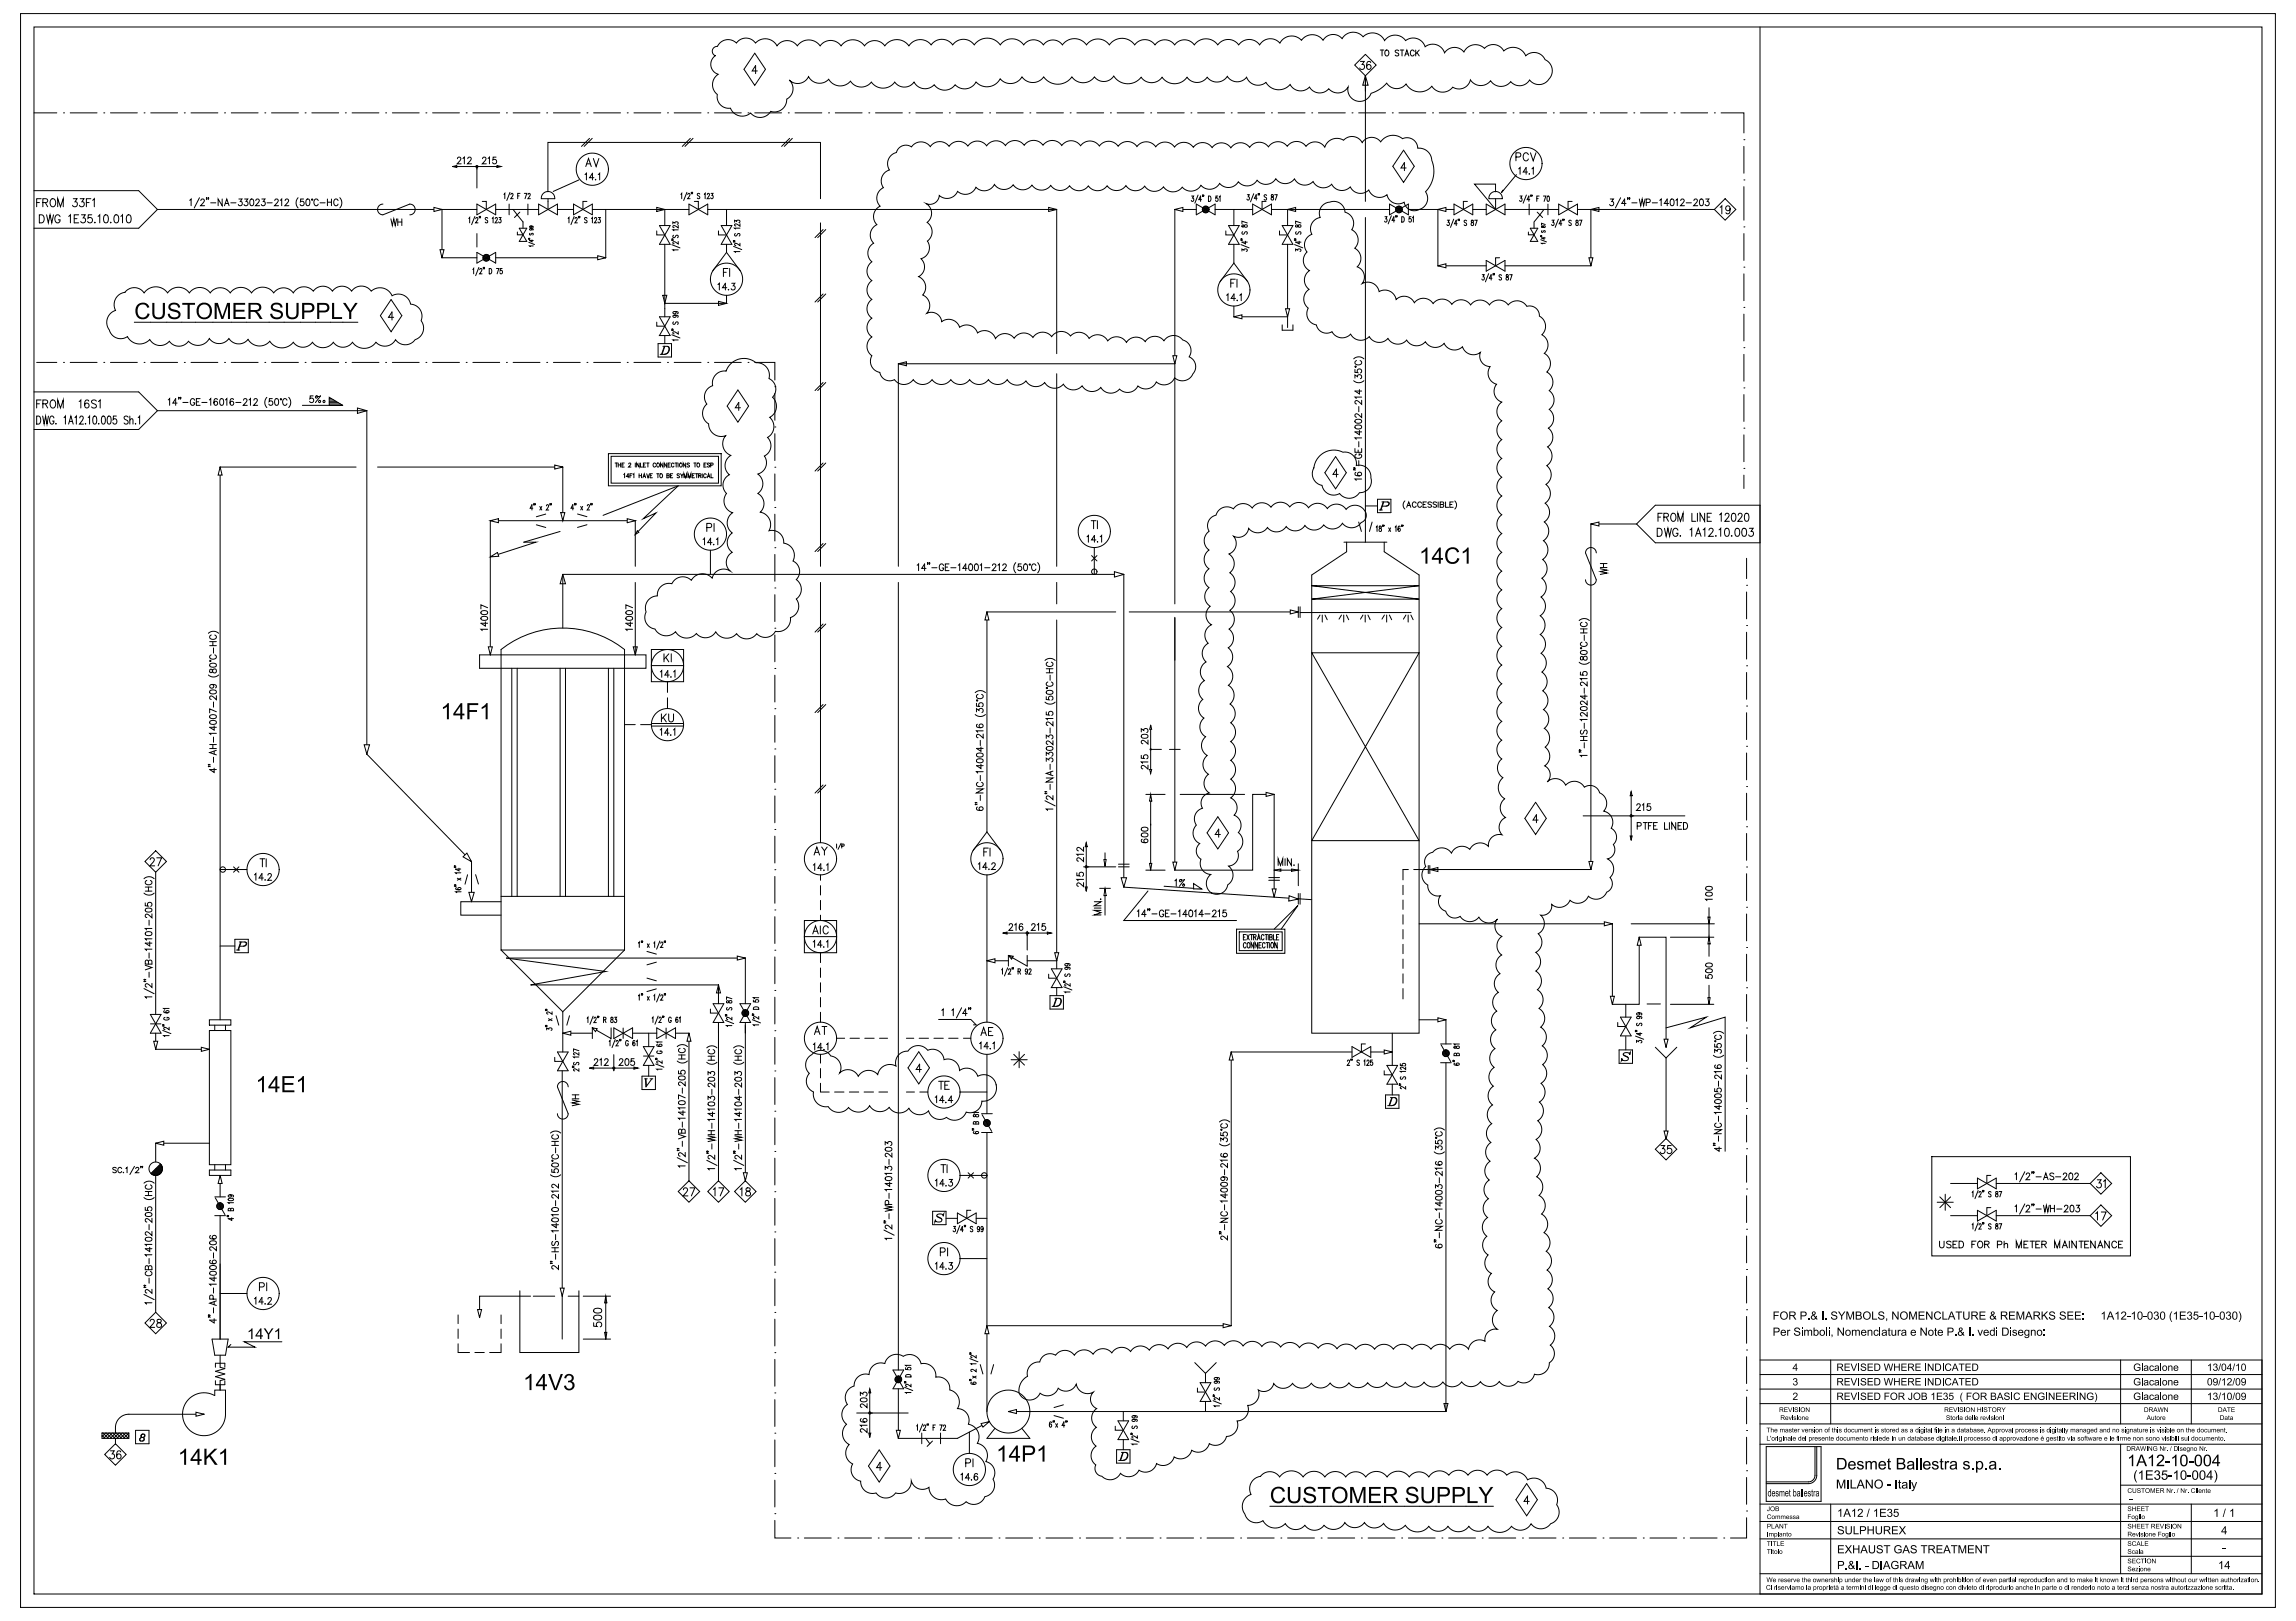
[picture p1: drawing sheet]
<svg xmlns="http://www.w3.org/2000/svg" width="841mm" height="594mm" viewBox="0 0 841 594" stroke-linecap="round" stroke-linejoin="round" font-family="sans-serif">
<g fill="none" stroke="#000" stroke-width=".37">
<path d="M7.5 5h825.9v584h-825.9zM12.4 9.9h816.1v574.2h-816.1zM175.7 240h60.9v4.9h-60.9zM183.5 238a36.4 36.4 0 0 1 45.2 0v110.1h-45.2zM187.5 244.9v83.5M189.4 244.9v83.5M205.2 244.9v83.5M207.1 244.9v83.5M222.8 244.9v83.5M224.8 244.9v83.5M183.5 328.4h45.2M183.5 348.1l22.6 22.6 22.6-22.6"/>
<path d="M273 351.1h-87.5l36.4 4.9-27.6 4.9h68.9"/>
</g>
<path d="M263.2 360.9l.7 2.9h-1.5z" fill="#fff" stroke="#000" stroke-width=".37"/>
<path d="M183.5 330.4h-14.7v4.9h14.7M206.1 370.7v14.8M263.2 360.9v6.9M263.2 375.6v57.1M205.9 392.4v98.3M259.2 436.6l4-3.9 3.9 3.9-3.9 3.9zM261.3 435.8l.6-.5v2.9M263.3 435.3h1.8l-1.3 2.9M190.4 473v22.6h21.6v-22.6M190.4 474.9h3.9M195.3 474.9h7.9M208.1 474.9h3.9" fill="none" stroke="#000" stroke-width=".37"/>
<path d="M205.2 472h1.5l-.8 2.9z" fill="#fff" stroke="#000" stroke-width=".37"/>
<path d="M190.4 474.9h-14.7v7.9M167.8 492.4v3.2h4.2M167.8 481.8v3.2M167.8 487v3.4M173.9 495.6h3.5M183.5 492.4v3.2h-4.2M183.5 481.8v3.2M183.5 487v3.4" fill="none" stroke="#000" stroke-width=".37"/>
<path d="M174.9 479.8h1.5l-.7 3z" fill="#fff" stroke="#000" stroke-width=".37"/>
<path d="M162.2 259.1l.9-.5 .8-1h.5v6h-.7v-4.7l-1.5 .9zM168.7 257.7h.6v3.8h.8v.6h-.8v1.5h-.7v-1.5h-2.6v-.6z" fill="#000"/>
<path d="M168.6 258.8v2.7h-1.9z" fill="#fff"/>
<path d="M171.2 257.7h4v.7h-3.2v1.8h2.7v.7h-2.7v2.7h-.8zM176.4 259.1l.9-.5 .8-1h.5v6h-.7v-4.7l-1.5 .9z" fill="#000"/>
<path d="M206.1 210.5h205.5" fill="none" stroke="#000" stroke-width=".37"/>
<path d="M206.1 210.5l1 3.4h-1.9z" fill="#fff" stroke="#000" stroke-width=".37"/>
<path d="M232.7 207.5v-16.7h-53.1v49.2M176.3 226.2l.9-.4a1.06 1.06 0 0 1 1.4 .9 1.49 1.49 0 0 1-2.5 0zM176.3 224.1l.9-.4a1.06 1.06 0 0 1 1.4 .9 1.49 1.49 0 0 1-2.5 0zM177.8 227.8v1.6l-1.7-1h2.5M178.6 230.6h-2.5l.5 .5M178.6 222.7l-2.5-1.1v1.5M229.4 226.2l.9-.4a1.06 1.06 0 0 1 1.4 .9 1.49 1.49 0 0 1-2.5 0zM229.4 224.1l.9-.4a1.06 1.06 0 0 1 1.4 .9 1.49 1.49 0 0 1-2.5 0zM230.9 227.8v1.6l-1.7-1h2.5M231.7 230.6h-2.5l.5 .5M231.7 222.7l-2.5-1.1v1.5" fill="none" stroke="#000" stroke-width=".37"/>
<g fill="#fff" stroke="#000" stroke-width=".37">
<path d="M231.9 237h1.5l-.7 3z"/>
<path d="M178.8 237h1.5l-.7 3z"/>
<path d="M229.7 190.1l3 .7-3 .7z"/>
<path d="M179.6 190.8l2.9-.7v1.4z"/>
</g>
<path d="M206.1 171.1v19.7" fill="none" stroke="#000" stroke-width=".37"/>
<path d="M205.4 187.8h1.5l-.8 3z" fill="#fff" stroke="#000" stroke-width=".37"/>
<g fill="none" stroke="#000" stroke-width=".37">
<path d="M257.5 197.7l.5-.5v2.4M258.9 193.3h1.1a.78 .78 0 0 0 .7-.7 .78 .78 0 0 0-.7-.8h-1.1v2.9M260.8 198.8h-1.6l1.1-1.6v2.4M261.4 199.4l.1 .1M261.5 191.8v2.9M262.4 197.7l.5-.5v2.4M260.2 201.6v8.9M480.4 210.7v167.9h39.4v-167.9M480.4 214.6h39.4l-39.4 4.9h39.4zM361.5 224.2h47.2M480.4 239.2h39.4l-39.4 68.8h39.4zM483.5 225.4l-.9 1.5"/>
<path d="M484.3 225.4v2.5M485.3 225.4l.8 1.7M491.3 225.4l-.9 1.5M492.2 225.4v2.5M493.2 225.4l.8 1.7M499.2 225.4l-.9 1.5M500 225.4v2.5M501 225.4l.8 1.7M507.1 225.4l-.9 1.5M507.9 225.4v2.5M508.9 225.4l.8 1.7M514.9 225.4l-.9 1.5"/>
<path d="M515.8 225.4v2.5M516.8 225.4l.8 1.7M369.3 517.2h160.3M364.4 523.4l-2.9 3.6h15.7l-2.9-3.6"/>
<circle cx="260.2" cy="195.7" r="5.9"/>
<circle cx="369.3" cy="517.2" r="7.9"/>
</g>
<path d="M369.3 517.2l3-.7v1.4z" fill="#fff" stroke="#000" stroke-width=".37"/>
<g fill="none" stroke="#000" stroke-width=".37">
<path d="M80.6 171.1v202.6M300.5 339.3v2.9M303.4 340a.97 .97 0 0 0-1.2-.7 .97 .97 0 0 0-.7 1.1v.7a.97 .97 0 0 0 .7 1.1 .97 .97 0 0 0 1.2-.7M297.7 342.2l1-2.9 1 2.9M297.8 345.1l.6-.4v2.4M298 341.2h1.3M301.1 346.3h-1.6l1.1-1.6v2.4M301.7 346.9l.1 .1M302.7 345.1l.5-.4v2.4M76.7 377.6h7.9v49.2h-7.9zM76.7 373.7h7.9v1.9h-7.9zM78.7 375.6v2"/>
<path d="M82.6 375.6v2M359.3 379.5l1-3 1 3M359.6 378.5h1.3M362 377.9h1.1M363.7 376.5h-1.7v3h1.7M358.8 382.4l.5-.5v2.5M362.1 383.6h-1.6l1-1.7v2.5M362.7 384.1l.1 .2M363.6 382.4l.6-.5v2.5M450.9 385.5v100.3M361.5 415v102.2M76.7 428.7h7.9v2h-7.9z"/>
<path d="M78.7 426.8v1.9M82.6 426.8v1.9M342.6 432.6l.5-.4v2.4M344.6 426.8h1.8M345.5 426.8v2.9M345.8 433.8h-1.5l1-1.6v2.4M346.5 434.4l.1 .1M346.9 426.8v2.9M347.6 432.2h1.2l-.6 .9a.77 .77 0 0 1 .6 1.2 .77 .77 0 0 1-1.4-.1M351.6 430.7h9.9M354.6 429.7l2 2M356.6 429.7l-2 2"/>
<path d="M341.6 443.8h4.9v4.9h-4.9zM343.1 445.5l1.7 1a.73 .73 0 0 1-.2 1.1h-1.7l-.3-.7-.2 .9 .4-.3M344.4 458.8l1.5-.2 .3-.4-.3-.8-1.5-.2v3M345.3 445.1l.3-.3-.1 .9a1.26 1.26 0 0 0-1.2-.9 1.26 1.26 0 0 0-1.2 .7l1.9 1.3M346.5 446.4h4.2M347.1 457.2v3M357.5 446.4h4M80.6 463.1v27.6M342.6 463.1l.5-.4v2.4M345.8 464.3h-1.5l1-1.6v2.4M346.5 464.9l.1 .1M347.6 462.7h1.2l-.6 .9a.77 .77 0 0 1 .6 1.2 .77 .77 0 0 1-1.4-.2"/>
<path d="M351.6 461.2h9.9M47.2 518.2h27.5M78.7 511.3v-1.9h3.9v8.8a7.9 7.9 0 0 1-9.2 7.7 7.9 7.9 0 0 1-6.1-10.4 7.9 7.9 0 0 1 11.3-4.1M80.6 507.4v2"/>
<circle cx="300.5" cy="343.2" r="5.9"/>
<circle cx="361.5" cy="380.4" r="5.9"/>
<circle cx="345.7" cy="430.7" r="5.9"/>
<circle cx="360.5" cy="430.7" r=".98"/>
<circle cx="345.7" cy="461.2" r="5.9"/>
</g>
<path d="M71.8 517.5l2.9 .7-2.9 .7z" fill="#fff" stroke="#000" stroke-width=".37"/>
<g fill="none" stroke="#000" stroke-width=".37">
<path d="M37.4 525.9l1.1 1.1M37.4 525.1h9.8v1.9h-9.8zM37.5 525.1l-.1 .1M37.7 525.1l2 1.9M38.3 532.9l4-3.9 3.9 3.9-3.9 4zM38.7 525.1l-1.3 1.3M38.9 525.1l2 1.9M39.9 525.1l-2 1.9M40.2 525.1l1.9 1.9M40.4 531.6h1.4l-.7 1.1a.92 .92 0 0 1 .7 1.5 .92 .92 0 0 1-1.6-.2M41.1 525.1l-1.9 1.9M41.4 525.1l1.9 1.9"/>
<path d="M42.3 525.1l-1.9 1.9M42.6 525.1l2 1.9M43.6 525.1l-2 1.9M43.8 525.1l2 1.9M44.2 532a.74 .74 0 0 0-1.1-.3l-.2 .5a1.83 1.83 0 0 0 .6 2.4 .86 .86 0 0 0 .9-.8 .86 .86 0 0 0-.7-.9 .86 .86 0 0 0-1 .7M44.8 525.1l-2 1.9M45 525.1l2 1.9M46 525.1l-2 1.9M46.2 525.1l1 .9M47.2 525.1l-2 1.9M47.2 526.3l-.7 .7"/>
</g>
<path d="M66 532.3l1.7-1.5h.5v5.9h-.8v-4.6l-1.4 .9zM72.5 530.8h.6v3.9h.8v.6h-.8v1.4h-.8v-1.4h-2.5v-.6z" fill="#000"/>
<path d="M72.3 532v2.7h-1.8z" fill="#fff"/>
<path d="M101 394.3h.6v3.8h.8v.7h-.8v1.4h-.7v-1.4h-2.6v-.7zM94.5 395.8l.8-.5 .9-1h.5v5.9h-.7v-4.6l-1.5 .9zM74.9 530.8h.7v3l3-3h1l-2.4 2.4 2.5 3.5h-1l-2.1-2.9-1 .9v2h-.7zM80.6 532.3l1.7-1.5h.5v5.9h-.7v-4.6l-1.5 .9z" fill="#000"/>
<path d="M80.6 430.7v7.9M80.6 499.5v1.5l1.7 .5-3.4 1 3.4 1-3.4 .9 3.4 1-1.7 .5v3.5M78.9 501v-1.5h3.4v1.5M78.9 505.9v1.5h3.4v-1.5M49.7 524.1h4.9v4.9h-4.9zM52 526.7l-.7 .6 .3 .7M52.2 525.5l-.6 .5 .2 .6 1.2-.2a.67 .67 0 0 0-.3-.9 .67 .67 0 0 0-.9 .3 .67 .67 0 0 0 .2 .9M52.6 525.5l.4 .7-.6 .5 .4 .5a.86 .86 0 0 1-.8 .8 .86 .86 0 0 1-.9-.7l.9-.6M52.7 527.1l-.1 .7-.5 .2" fill="none" stroke="#000" stroke-width=".37"/>
<path d="M100.9 395.5v2.6h-1.9z" fill="#fff"/>
<path d="M103.4 394.3h4.3v.7h-3.5v1.8h3.3v.7h-3.3v2h3.6v.7h-4.4zM109.2 395.8l.8-.5 .9-1h.4v5.9h-.7v-4.6l-1.4 .9z" fill="#000"/>
<g fill="none" stroke="#000" stroke-width=".37">
<path d="M53.1 315.7l3.9-4 4 4-4 3.9zM55 315l.5-.7h.5l.5 .6-.4 1-1.2 1.4h1.8M57 319.6v52.1M57.4 314.3h1.8l-1.3 3M55.1 371.7h3.9l-3.9 6.9h3.9zM55.1 375.2h3.8M57 378.6v5.9h19.7M59.6 377.6l3 1.1M59.7 375.9l.5 .1M59.7 375.5l.5 .1M60.3 370.4l-.3 .2a1.22 1.22 0 0 0 1.9 .1 .58 .58 0 0 0-.6-.4 .58 .58 0 0 0-.5 .6l.5 .2M60.4 372.8a.52 .52 0 0 0-.4 .7 .52 .52 0 0 0 .7 .3h.5a.54 .54 0 0 0 .8-.5 .54 .54 0 0 0-.8-.5v.3"/>
<path d="M61.9 379.5h-1.9l.4 .3M61.9 376.4v.9l-1.2-.8a.43 .43 0 0 0-.7 .1 .43 .43 0 0 0 .4 .6M61.9 369.5h-1.9l.4 .3"/>
</g>
<g fill="#fff" stroke="#000" stroke-width=".37">
<path d="M56.3 381.5h1.5l-.8 3z"/>
<path d="M73.7 383.7l3 .8-3 .7z"/>
</g>
<g fill="none" stroke="#000" stroke-width=".37">
<path d="M134.4 150.5v125.8M80.6 318.6h9.9M85.5 317.6l2 2M87.5 317.6l-2 2M95.2 314.7h1.8M96.1 314.7v2.9M97.5 314.7v2.9M93.2 320.6l.5-.5v2.4M96.5 321.7h-1.6l1-1.6v2.4M97.1 322.3l.1 .1M98.1 320.7l.5-.6 .6 .1 .2 .4-.3 .8-1.1 1.1h1.5M76.7 418.9h-19.7v6.9"/>
<path d="M80.6 474h9.9M93.2 475.9l.5-.5v2.5M95 471.6h1.2a.78 .78 0 0 0 .6-.8 .78 .78 0 0 0-.6-.8h-1.2v3M96.5 477.1h-1.6l1-1.7v2.5M97.1 477.7l.1 .1M97.7 470v3M98.1 476l.5-.6 .6 .1 .2 .4-.3 .8-1.1 1.2h1.5M53.1 484.8l3.9-4 4 4-4 3.9zM55 484.1l.5-.7h.5l.5 .6-.4 1-1.2 1.4h1.8M57.7 483.6l-.2 .5 .4 .5a.95 .95 0 0 1 1.3 .8 .95 .95 0 0 1-1.2 1 .96 .96 0 0 1-.5-1.2 .96 .96 0 0 1 1.2-.6l.4-.8a.94 .94 0 0 0-1.4-.2z"/>
<circle cx="81.6" cy="318.6" r=".98"/>
<circle cx="96.4" cy="318.6" r="5.9"/>
<circle cx="96.4" cy="474" r="5.9"/>
</g>
<path d="M57 418.9l3-.7v1.4z" fill="#fff" stroke="#000" stroke-width=".37"/>
<g fill="none" stroke="#000" stroke-width=".37">
<path d="M42.6 428l-.5-.3-.8 .3 .2 .5 1.1 .6-.5 .6-.8-.3M44.6 428.2a.73 .73 0 0 0-.8-.5 .73 .73 0 0 0-.6 .8v.5a.73 .73 0 0 0 .5 .7 .73 .73 0 0 0 .9-.5M45.2 429.5l.1 .1M46.1 428.1l.4-.4v2M49.3 427.4l-1.7 3M49.7 428.2l.4-.5 .7 .4-1.2 1.6h1.3M51.7 427.5l-.2 .4M52.3 427.5l-.2 .4M55.3 430l3.5-3.5a2.46 2.46 0 0 1-.1 3.5 2.46 2.46 0 0 1-3.4 0zM57 430.7v50.1M58.9 426.6l-3.5 3.5M59 429.6l-.6 .6"/>
<path d="M59 426.8l-3.4 3.4M59.2 427l-3.4 3.4M59.3 427.3l-3.2 3.2M59.4 428.9l-1.7 1.7M59.4 427.5l-3.1 3.1M59.4 427.8l-2.8 2.8M59.5 428.5l-2.2 2.2M59.5 428.1l-2.6 2.6"/>
<circle cx="57" cy="428.2" r="2.46"/>
</g>
<path d="M130.9 149.5l3.5 1-3.5 1z" fill="#fff" stroke="#000" stroke-width=".37"/>
<path d="M80.6 171.1h49.8M138.3 171.1h67.8" fill="none" stroke="#000" stroke-width=".37"/>
<g fill="#fff" stroke="#000" stroke-width=".37">
<path d="M80.6 171.1l.8 3h-1.5z"/>
<path d="M203.2 170.4l2.9 .7-2.9 .8z"/>
</g>
<g fill="none" stroke="#000" stroke-width=".37">
<path d="M222.8 166.2h41.3v11.8h-41.3zM223.8 167.2h39.4v9.8h-39.4zM225.3 169.7h.9M225.7 169.7v1.4M226.4 169.7v1.4M226.4 170.4h.9M227.3 169.7v1.4M227.8 170.4h.5M228.5 173.9l.3-.3v1.5M228.6 169.7h-.8v1.4h.8M230.3 170l.2-.3 .5 .2-.8 1.2h.9M230.4 174.6h-.9l.6-1v1.5"/>
<path d="M230.7 174.3h.5M231.5 173.6h-.8v1.5M231.9 173.9l.3-.3v1.5M232.7 169.7v1.4M234.1 169.7v1.4l-.9-1.4v1.4M234.1 174.3h.9M234.1 173.6v1.5M234.6 169.7v1.4h.7M235 173.6v1.5M235.5 175.1l.5-1.5 .5 1.5M235.7 170.4h.5M235.7 174.6h.6"/>
<path d="M236.5 169.7h-.8v1.4h.8M236.9 173.6l.5 1.5 .5-1.5M236.9 169.7h.8M237.3 169.7v1.4M238.1 174.3h.5M238.9 173.6h-.8v1.5h.8M240.1 170a.49 .49 0 0 0-.5-.3 .49 .49 0 0 0-.4 .5v.4a.49 .49 0 0 0 .4 .5 .49 .49 0 0 0 .5-.3M240.5 173.6h.9M240.8 169.7a.64 .64 0 0 1 .8 .7 .64 .64 0 0 1-.9 .5l-.2-.7zM241 173.6v1.5M241.9 173.7l.1-.1a.71 .71 0 0 1 .7 .8 .71 .71 0 0 1-.8 .6l-.2-.5zM242.8 169.7v1.4l-.9-1.4v1.4"/>
<path d="M244.2 169.7v1.4l-.9-1.4v1.4M244.2 174.3l.9 .1v.5l-.3 .2h-.6v-1.5l.9 .1-.3 .6M244.7 170.4h.5M245.5 169.7h-.8v1.4h.8M245.6 174.3h.5M246.4 173.6h-.8v1.5h.8M246.8 170a.49 .49 0 0 0-.5-.3 .49 .49 0 0 0-.4 .5v.4a.49 .49 0 0 0 .4 .5 .49 .49 0 0 0 .5-.3M247.2 169.7h.9M247.7 169.7v1.4M248.4 169.7v1.4M248.4 178l-12.8 12.1 4.7-2.1-7.6 7.8M248.9 173.8l-.3-.2-.6 .2 .9 .8-.3 .5-.6-.2"/>
<path d="M249.1 169.7a.64 .64 0 0 1 .8 .7 .64 .64 0 0 1-.9 .5l-.1-.7zM249.2 173.6l.5 .7 .6-.7M249.7 174.3v.8M250.5 175.1v-1.5l.5 1.5 .5-1.5v1.5M251.1 169.7v1.4l-.8-1.4v1.4M252 175.1v-1.5l.5 1.5 .5-1.5v1.5M252.5 169.9l-.3-.2-.6 .2 .9 1-.3 .2-.6-.2M253.5 174.3h.5M254.1 169.7h.9M254.4 173.6h-.9v1.5h.9M254.6 169.7v1.4M254.7 173.6h.9"/>
<path d="M255.2 173.6v1.5M255.5 169.7a.64 .64 0 0 1 .8 .7 .64 .64 0 0 1-.9 .5l-.2-.7zM255.9 174.3l.7-.1 .1-.5-.8-.1v1.5M256.3 174.3l.5 .8M257.2 173.6v1.5M257.8 170.4h.6M258.7 169.7h-.9v1.4h.9M258.7 173.9a.49 .49 0 0 0-.6-.3 .49 .49 0 0 0-.4 .6v.3a.49 .49 0 0 0 .4 .6 .49 .49 0 0 0 .6-.4M259 175.1l.5-1.5 .6 1.5M259.2 174.6h.7M259.9 169.9l-.3-.2-.6 .2 .9 .8-.3 .4-.6-.2M260.3 170.4h.8v-.6l-.8-.1v1.4"/>
<path d="M260.4 173.6v1.5h.8"/>
</g>
<path d="M233.4 194.5l.6 .5-1.3 .8z" fill="#fff" stroke="#000" stroke-width=".37"/>
<path d="M411.6 210.5v114.6l68.8 4.6M430.3 226.4v92.4h28.5v-27.7h7.9v37.6" fill="none" stroke="#000" stroke-width=".37"/>
<g fill="#fff" stroke="#000" stroke-width=".37">
<path d="M465.9 325.7h1.5l-.7 3z"/>
<path d="M463.7 290.3l3 .8-3 .7z"/>
<path d="M429.6 315.9h1.4l-.7 2.9z"/>
</g>
<path d="M421.5 274.6h3.9M428.3 274.6h4M419.7 291.1h7M421.5 293.5v22.9M419.7 318.8h7" fill="none" stroke="#000" stroke-width=".37"/>
<g fill="#fff" stroke="#000" stroke-width=".37">
<path d="M421.5 291.1l.4 2.4h-.9z"/>
<path d="M421 316.4h.9l-.4 2.4z"/>
</g>
<g fill="none" stroke="#000" stroke-width=".37">
<path d="M432.3 291.1h23.6M418.1 305.5l1-.3a1.05 1.05 0 0 1 1.4 .8 1.48 1.48 0 0 1-2.5 0zM418.1 303.4l1-.3a1.05 1.05 0 0 1 1.4 .8 1.48 1.48 0 0 1-2.5 0zM418.4 307.5l-.3 .1a.68 .68 0 0 0 .4 1.1h1.6a.69 .69 0 0 0 .1-1.1 .69 .69 0 0 0-1.1 .2 .69 .69 0 0 0 .5 1M426.4 324.7l13.7 1M430.3 322.7l.5-.4v2.4M432.5 322.3l.2 .4-.5 .4-.2-.5 .3-.3 .7 .2 .9-.2-1.9 2.4"/>
<circle cx="433.5" cy="324.3" r=".4"/>
</g>
<path d="M437.2 323.8l2.9 1.9h-2.9z" fill="#fff" stroke="#000" stroke-width=".37"/>
<g fill="none" stroke="#000" stroke-width=".37">
<path d="M418 276.8v1l1.1 .1a.8 .8 0 0 1 0-1.2 .8 .8 0 0 1 1.1 .2 .8 .8 0 0 1-.2 1.1M418 268.2v-1.2l.9 .7a.77 .77 0 0 1 1.3-.6 .77 .77 0 0 1-.2 1.3M418.1 269.4l1-.4a1.05 1.05 0 0 1 1.4 .9 1.38 1.38 0 0 1-1.3 .6 1.38 1.38 0 0 1-1.2-.8zM420.5 279.2h-2.5l.5 .5M420.5 271.2v1.4l-1.2-1-.8-.3-.4 .2-.1 .6 .6 .4M421.5 265.7v16.8M420.5 280.4v1.4l-1.2-1-.8-.3-.4 .2-.1 .6 .6 .4M475.5 327.4v3.9M476.2 327.4v3.9"/>
<circle cx="421.4" cy="274.6" r=".21"/>
</g>
<g fill="#fff" stroke="#000" stroke-width=".37">
<path d="M421.5 265.7l.3 1.5h-.7z"/>
<path d="M421.1 282h.7l-.3 1.4z"/>
</g>
<path d="M475.5 316.5v8" fill="none" stroke="#000" stroke-width=".37"/>
<g fill="#fff" stroke="#000" stroke-width=".37">
<path d="M466.7 318.8l2.4-.4v.8z"/>
<path d="M473.1 318.4l2.4 .4-2.4 .4z"/>
</g>
<g fill="none" stroke="#000" stroke-width=".37">
<path d="M387 76.8v52.8M387 136.9v70.6M398.1 196.7l.5-.5v2.5M399.7 190.8h1.7M400.5 190.8v2.9M401.4 197.8h-1.6l1.1-1.6v2.5M401.9 190.8v2.9M402 198.4l.1 .1M403 196.7l.5-.5v2.5M399.8 203.6l2 1.9M400.8 200.6v9.9M401.8 203.6l-2 1.9"/>
<path d="M475.5 222.3v4M476.2 222.3v4M476.2 224.4h40.6M468.1 317.1v-2.4l.9 2.4 .8-2.4v2.4M468.6 318.8h5.9M470.7 314.7v2.4M473 314.7v2.4l-1.5-2.4v2.4M473.9 316.9l.1 .1M452.9 340.5h17.7v8.8h-17.7zM453.9 341.5h15.7v6.8h-15.7zM455.4 343.4h.5M456.3 342.4h-.9v2h.9"/>
<path d="M456.4 345.9a.52 .52 0 0 0-.7-.5 .52 .52 0 0 0-.3 .7v.5a.52 .52 0 0 0 .3 .7 .52 .52 0 0 0 .7-.4M456.7 342.4l.9 2M457 345.5l.2-.1a1.05 1.05 0 0 1 .7 1 1.05 1.05 0 0 1-.7 1 1.45 1.45 0 0 1-.2-1.9zM457.6 342.4l-.9 2M458 342.4h.9M458.4 342.4v2M459.2 343.4l.7-.1v-.8l-.7-.1v2M459.2 345.4v2l-1-2v2M459.6 343.4l.5 1M460.5 344.4l.5-2 .6 2M460.6 345.4v2l-.9-2v2M460.7 343.7h.7"/>
<path d="M461.1 346.3h.5M462 345.4h-.9v2h.9M462.9 342.9a.52 .52 0 0 0-.6-.5 .52 .52 0 0 0-.3 .8v.4a.52 .52 0 0 0 .3 .8 .52 .52 0 0 0 .6-.5M463.3 345.9a.52 .52 0 0 0-.6-.5 .52 .52 0 0 0-.3 .7v.5a.52 .52 0 0 0 .3 .7 .52 .52 0 0 0 .6-.4M463.3 342.4h1M463.7 345.4h.9M463.8 342.4v2M464.2 345.4v2M464.5 342.4v2M464.9 345.4v2M465 343.4l.9 .2 .1 .4-.4 .4h-.6v-2l.9 .2 .1 .4-.4 .4M465.7 345.5l.1-.1a1.05 1.05 0 0 1 .7 1 1.05 1.05 0 0 1-.7 1 1.45 1.45 0 0 1-.1-1.9z"/>
<path d="M466.4 342.4v2h.8M466.7 340.5l8.7-8.7-6.2 8.7M467.5 343.4h.6M467.8 345.4v2l-.9-2v2M468.4 342.4h-.9v2h.9"/>
<circle cx="400.8" cy="194.7" r="5.9"/>
<circle cx="400.8" cy="209.5" r=".98"/>
</g>
<path d="M500.1 27.8l1 3.4h-2z" fill="#fff" stroke="#000" stroke-width=".37"/>
<path d="M520.6 202.1l1.7-1.5h.5v5.9h-.7v-4.6l-1.5 .9zM527.1 200.6h.6v3.9h.8v.6h-.8v1.4h-.7v-1.4h-2.6v-.6z" fill="#000"/>
<path d="M527 201.8v2.7h-1.9z" fill="#fff"/>
<path d="M530.3 201.1a2.56 2.56 0 0 1 4.1 1.2l-.7 .1a1.86 1.86 0 0 0-2.3-1.1 1.86 1.86 0 0 0-1.3 2.2 1.87 1.87 0 0 0 1.3 2.4 1.87 1.87 0 0 0 2.3-1.4l.8 .2a2.73 2.73 0 0 1-3.4 1.8 2.73 2.73 0 0 1-1.8-3.4l.2-.8zM535.8 202.1l1.6-1.5h.5v5.9h-.7v-4.6l-1.4 .9z" fill="#000"/>
<path d="M519.8 338.5h70.8v29.5h9.8v-24.6h9.8v40.3" fill="none" stroke="#000" stroke-width=".37"/>
<g fill="#fff" stroke="#000" stroke-width=".37">
<path d="M587.6 337.8l3 .7-3 .7z"/>
<path d="M589.8 365h1.5l-.7 3z"/>
<path d="M600.4 343.4l.7 3h-1.4z"/>
<path d="M609.5 380.8h1.5l-.8 2.9z"/>
</g>
<path d="M611.8 343.4h15.9M626 345.9v4.5M611.8 368h15.9M626 361v4.5" fill="none" stroke="#000" stroke-width=".37"/>
<g fill="#fff" stroke="#000" stroke-width=".37">
<path d="M626 343.4l.4 2.5h-.9z"/>
<path d="M625.5 365.5h.9l-.4 2.5z"/>
</g>
<path d="M597.4 338.5h30.5M626 332.6v10.8M624.7 357.3v1l1.1 .1a.8 .8 0 0 1 0-1.1 .8 .8 0 0 1 1.2 .1 .8 .8 0 0 1-.3 1.2M624.8 355.3l1-.3a1.06 1.06 0 0 1 1.4 .8 1.49 1.49 0 0 1-2.5 0zM624.8 353.2l1-.3a1.06 1.06 0 0 1 1.4 .8 1.49 1.49 0 0 1-2.5 0z" fill="none" stroke="#000" stroke-width=".37"/>
<path d="M625.5 336h.9l-.4 2.5z" fill="#fff" stroke="#000" stroke-width=".37"/>
<g fill="none" stroke="#000" stroke-width=".37">
<path d="M599.4 192h-16.7v126.6M624.8 327.2l1-.3a1.04 1.04 0 0 1 1.4 .8 1.5 1.5 0 0 1-2.5 0zM624.8 325.1l1-.3a1.04 1.04 0 0 1 1.4 .8 1.5 1.5 0 0 1-2.5 0zM627.2 329.5h-2.5l.5 .5M595.5 368v4.7M595.5 379.8v4.9M593 384.7h4.9v4.9h-4.9zM594.5 386.4l1.6 .8a.73 .73 0 0 1 0 1.3h-1.7l-.4-.7-.1 .8 .3-.2M596.7 386l.4-.3-.2 .8a1.26 1.26 0 0 0-1.1-.9 1.26 1.26 0 0 0-1.3 .8l1.9 1.3M606.3 383.7l3.9 4 4-4M610.2 387.7v29.7M608.3 419.7h1.4l-.7 1.2a.92 .92 0 0 1 .7 1.4 .92 .92 0 0 1-1.6-.2"/>
<path d="M610.2 417.2l4 3.9-4 3.9-3.9-3.9zM612.1 419.7h-1.2l-.2 1.3a.96 .96 0 0 1 1.5 0 .96 .96 0 0 1-.2 1.4 .96 .96 0 0 1-1.4-.3"/>
</g>
<path d="M582.7 192l2.9-.7v1.4z" fill="#fff" stroke="#000" stroke-width=".37"/>
<g fill="none" stroke="#000" stroke-width=".37">
<path d="M607 193.6a1.5 1.5 0 0 1 1.8 1.4 1.5 1.5 0 0 1-1.8 1.5zM607.3 189.5h.9M608.8 188.1h-1.5v2.9M609.4 189.5l1.5-.2 .2-.4-.1-.5-.5-.3h-1.1v2.9M609.6 193.6l.7 2.9 .6-2.9 .6 2.9 .7-2.9M610.3 189.5l.8 1.5M612.4 188.2l.2-.1a1.5 1.5 0 0 1 1.3 1.4 1.5 1.5 0 0 1-1.3 1.5 1.88 1.88 0 0 1-.2-2.8zM614.5 191v-2.9l1 2.9 1-2.9v2.9M614.6 194.3a.97 .97 0 0 0-1.2-.7 .97 .97 0 0 0-.7 1.1v.7a.97 .97 0 0 0 .9 1.1 .97 .97 0 0 0 1-1.1h-.7M615.5 196.2v.3l.1-.1M619 194.1l.6-.5v2.9M619.7 188.1v2.9h1.4"/>
<path d="M621 196.5l1-2.9 1 2.9M621.4 195.5h1.3M621.7 188.1v2.9M623.8 194.1l.6-.5v2.9M624.3 188.1v2.9l-1.6-2.9v2.9M625.3 189.5h.9M625.9 194.3l.5-.7h.6l.5 .5-.4 1-1.3 1.4h1.8M626.8 188.1h-1.5v2.9h1.5M628.5 196.2v.3l.1-.1M629.6 194.1l.6-.5v2.9M629.8 188.6l.6-.5v2.9M631.9 188.8l.4-.7 .8 .1 .2 .4-.4 1-1.2 1.4h1.7"/>
<path d="M632 193.7l.6-.1a1.8 1.8 0 0 1 0 2.9h-.2a2 2 0 0 1-.4-2.8zM634.3 196.2v.3l.1-.1M634.5 188.2l.6-.1a1.86 1.86 0 0 1 0 2.9h-.2a2.11 2.11 0 0 1-.4-2.8zM635.8 193.7l.6-.1a1.8 1.8 0 0 1 0 2.9h-.2a2 2 0 0 1-.4-2.8zM636.6 188.8l.5-.7h.5l.5 .5-.4 1-1.2 1.4h1.7M638.3 193.7l.7-.1a1.8 1.8 0 0 1 0 2.9h-.3a2 2 0 0 1-.4-2.8zM639.3 188.2l.6-.1a1.86 1.86 0 0 1 0 2.9h-.3a2.11 2.11 0 0 1-.3-2.8zM640.7 193.6h1.4l-.7 1.1a.92 .92 0 0 1 .7 1.5 .92 .92 0 0 1-1.6-.2M644.6 185.1h-38.3l-6.9 6.9 6.9 6.9h38.3"/>
</g>
<path d="M365.7 531.1l1.7-1.5h.5v6h-.7v-4.7l-1.5 .9zM372.2 529.7h.6v3.8h.8v.6h-.8v1.5h-.7v-1.5h-2.6v-.6z" fill="#000"/>
<path d="M372.1 530.8v2.7h-1.9z" fill="#fff"/>
<path d="M374.6 529.7h2.6a1.79 1.79 0 0 1 1.9 1.1 1.79 1.79 0 0 1-.7 2.1l-3 .3v2.4h-.8z" fill="#000"/>
<path d="M375.4 530.4h1.8a1.06 1.06 0 0 1 1.2 .9 1.06 1.06 0 0 1-1.1 1.2h-1.9z" fill="#fff"/>
<path d="M380.4 531.1l1.7-1.5h.5v6h-.8v-4.7l-1.4 .9z" fill="#000"/>
<g fill="none" stroke="#000" stroke-width=".37">
<path d="M12.4 69.9h38.4l6.9 6.9-6.9 6.8h-38.4M13.4 74.2h1M14.4 78.7a1.5 1.5 0 0 1 1.8 1.5 1.5 1.5 0 0 1-1.8 1.5zM15.1 72.8h-1.7v3M15.7 74.2l1.5-.1 .3-.4-.2-.6-.5-.3h-1.1v3M16.6 74.2l.9 1.6M17.1 78.7l.6 3 .6-3 .7 3 .6-3M18.9 73l.2-.2a1.49 1.49 0 0 1 1.3 1.5 1.49 1.49 0 0 1-1.3 1.5 1.81 1.81 0 0 1-.2-2.8zM21.1 75.8v-3l1 3 1.1-3v3M22 79.4a.97 .97 0 0 0-1.2-.7 .97 .97 0 0 0-.7 1.1v.7a.97 .97 0 0 0 .9 1.2 .97 .97 0 0 0 1-1.2h-.6M25.2 79.3l.6-.6v3M26.8 72.8h1.4l-.7 1.1a.92 .92 0 0 1 .7 1.5 .92 .92 0 0 1-1.6-.2"/>
<path d="M28.8 78.7h-1.6v3h1.6M29.4 72.8h1.4l-.8 1.1a.92 .92 0 0 1 .7 1.5 .92 .92 0 0 1-1.6-.2M29.8 78.7h1.4l-.7 1.1a.92 .92 0 0 1 .7 1.5 .92 .92 0 0 1-1.6-.2M31.6 74.2h1M33.3 72.8h-1.7v3M33.6 78.7h-1.2l-.2 1.3a.96 .96 0 0 1 1.5 0 .96 .96 0 0 1-.2 1.4 .96 .96 0 0 1-1.4-.3M33.9 73.4l.6-.6v3M35.9 79.3l.6-.6v3M38.3 78.9l.6-.2a1.79 1.79 0 0 1 0 3h-.2a2.01 2.01 0 0 1-.4-2.8zM42.1 78.9l.6-.2a1.79 1.79 0 0 1 0 3h-.2a2.01 2.01 0 0 1-.4-2.8zM44.2 79.3l.7-.6v3M46.6 78.9l.7-.2a1.8 1.8 0 0 1 0 3h-.3a2 2 0 0 1-.4-2.8z"/>
<path d="M57.7 76.8h117M27.2 80.1h1M34.8 81.4v.3l.1-.2M40.6 81.4v.3l.1-.2M300.5 81.7v125.8M12.4 143.6h38.4l6.9 6.9-6.9 6.9h-38.4M13.4 152.5a1.59 1.59 0 0 1 1.6 1 1.59 1.59 0 0 1-.5 1.8l-1.1 .1zM13.4 148h1M15.1 146.6h-1.7v2.9M15.6 152.5l.6 2.9 .5-2.9 .5 2.9 .5-2.9M15.7 148l1.5-.2 .3-.4-.2-.6-.5-.2h-1.1v2.9M16.6 148l.9 1.5"/>
<path d="M18.9 146.7l.2-.1a1.49 1.49 0 0 1 1.3 1.4 1.49 1.49 0 0 1-1.3 1.5 1.81 1.81 0 0 1-.2-2.8zM19.7 153.2a.82 .82 0 0 0-1-.7 .82 .82 0 0 0-.5 1.1v.7a.84 .84 0 0 0 .8 1.1 .84 .84 0 0 0 .7-1.1h-.5M20.5 155.1l.1 .2M21.1 149.5v-2.9l1 2.9 1.1-2.9v2.9M23.4 153l.6-.5v2.9M25.1 155.4l.9-2.9 .8 2.9M25.4 154.4h1.1M27.4 153l.6-.5v2.9M29 147.1l.6-.5v2.9M29.2 153.2l.1-.5a.67 .67 0 0 1 1-.1 .67 .67 0 0 1 .1 1l-1.3 1.8h1.5M31.3 155.1l.1 .2M32.3 153l.5-.5v2.9"/>
<path d="M32.5 147a.73 .73 0 0 0-1.1-.3l-.3 .4a1.8 1.8 0 0 0 .7 2.4 .86 .86 0 0 0 .9-.8 .86 .86 0 0 0-.7-.9 .86 .86 0 0 0-1 .7M34.3 152.6l.5-.1a2.02 2.02 0 0 1 0 2.9h-.2a2.3 2.3 0 0 1-.3-2.8zM35.3 147a.88 .88 0 0 0-1.1-.5 .88 .88 0 0 0-.5 1l1.3 .7 .3 .9a1.1 1.1 0 0 1-1.8 0M36.1 147.1l.6-.5v2.9M36.2 155.1l.1 .2M37.4 152.6l.6-.1a2.02 2.02 0 0 1 0 2.9h-.2a2.3 2.3 0 0 1-.4-2.8zM39.6 152.6l.5-.1a2.02 2.02 0 0 1 0 2.9h-.2a2.3 2.3 0 0 1-.3-2.8zM42.6 152.5h-1.1v1.2a.87 .87 0 0 1 1.3 .7 .87 .87 0 0 1-1.3 .7l-.2-.3M46.9 152.9a.74 .74 0 0 0-.9-.4 .74 .74 0 0 0-.4 .9l.9 .6a.79 .79 0 0 1 .2 1.3 .79 .79 0 0 1-1.3-.3M47.6 154l.5-.6 .5 .2 .1 1.8M47.6 152.5v2.9M49.7 155.1l.1 .2"/>
<path d="M50.6 153l.5-.5v2.9M57.7 150.5h76.7M430.3 226.2v15.7M306.4 309.3v1.5M308.1 309l-1.2 2.2M308.3 310h.8v-.6l-.8-.1v1.5M356.4 311.6l5.1-6.7 5 6.7M358.3 316.6l.5-.4v2.4M360.3 312.2h1.1M361.6 317.8h-1.6l1.1-1.6v2.4M362 310.8h-1.7v2.9M362.2 318.4l.1 .1"/>
<path d="M362.6 310.8v2.9M363.3 316.7l.4-.5 .6 .1 .2 .3-.3 .8-1 1.2h1.4"/>
<circle cx="361.5" cy="314.7" r="5.9"/>
</g>
<path d="M384.1 76l2.9 .8-2.9 .7z" fill="#fff" stroke="#000" stroke-width=".37"/>
<path d="M161.9 76.8v17.6h12.8M197.3 74.8l6.9 3.9v-3.9l-6.9 3.9zM199 70.9a2.46 2.46 0 0 1 2.8-.5 2.46 2.46 0 0 1 1.4 2.4h-4.9l.1-.9zM200.7 72.8v4M221.9 76.8v17.6h-40.3" fill="none" stroke="#000" stroke-width=".37"/>
<g fill="#fff" stroke="#000" stroke-width=".37">
<path d="M218.9 93.7l3 .7-3 .8z"/>
<path d="M158.9 76l3 .8-3 .7z"/>
</g>
<g fill="none" stroke="#000" stroke-width=".37">
<path d="M215.9 50.7l-2.9 2.9M216.9 50.7l-2.9 2.9M217.3 58.1l1 2.9 1-2.9M300.5 52.2h-99.8v18.1M214.3 63.9l.5-.4v2.4M214.5 61l1.1-2.9 1 2.9M214.9 60h1.3M217.5 65.1h-1.6l1.1-1.6v2.4M218.2 65.7l.1 .1M219.1 63.9l.5-.4v2.4M259.2 76.8h127.8M526.6 76.8v20.6h17.7"/>
<path d="M544.3 74.8l6.9 3.9v-3.9l-6.9 3.9zM546.1 70.9a2.46 2.46 0 0 1 2.7-.5 2.46 2.46 0 0 1 1.4 2.4h-4.9l.1-.9zM547.8 72.8v4M582.7 76.8v20.6h-31.5M627.9 76.8l4-4 3.9 4-3.9 3.9zM630 76l.6-.6v3M633.7 76.4a.83 .83 0 0 1-1.2 .6 .83 .83 0 0 1-.3-1.3 .83 .83 0 0 1 1.4 .1l.1 .6a1.39 1.39 0 0 1-1 2l-.5-.5M301.5 140.2l-3 2.9M302.4 140.2l-2.9 2.9M301.5 169.7l-3 2.9M302.4 169.7l-2.9 2.9M301.5 199.2l-3 2.9"/>
<path d="M302.4 199.2l-2.9 2.9M301.5 228.7l-3 2.9M302.4 228.7l-2.9 2.9M301.5 258.1l-3 3M302.4 258.1l-2.9 3M301.5 287.6l-3 3M302.4 287.6l-2.9 3"/>
<circle cx="216.9" cy="62" r="5.9"/>
</g>
<g fill="#fff" stroke="#000" stroke-width=".37">
<path d="M582.7 76.8l2.9-.8v1.5z"/>
<path d="M582 94.4h1.4l-.7 3z"/>
<path d="M526.6 97.4l3-.7v1.4z"/>
</g>
<g fill="none" stroke="#000" stroke-width=".37">
<path d="M555.2 57.5h1.2a.78 .78 0 0 0 .6-.7 .78 .78 0 0 0-.6-.8h-1.2v2.9M559.8 56.7a.97 .97 0 0 0-1.2-.7 .97 .97 0 0 0-.7 1.1v.7a.97 .97 0 0 0 .7 1.1 .97 .97 0 0 0 1.2-.7M560.6 56l1 2.9 1-2.9M451.9 76.8v5.9M456.8 71.3h.8l-.4 .8a.55 .55 0 0 1 .5 .8 .55 .55 0 0 1-1 0M458.8 74.8l6.9 3.9v-3.9l-6.9 3.9zM459.2 71l-1.2 3M460.5 72.7h-1l.6-1.4v2M460.9 71.1l-.1 .4M461.3 71.1l-.1 .4M463.7 73.8h-1.5v3M463.9 71.6l-.6-.3-.3 .3 .1 .4a.84 .84 0 0 1 .7 1.2l-.5 .1-.3-.3"/>
<path d="M465.7 71.4v.6a.63 .63 0 0 1 .8 .6 .63 .63 0 0 1-.8 .6 .78 .78 0 0 1 .7-1.2v-.6zM466.9 71.3h.9l-.7 2M471.6 76.8v5.9M515.8 76.8h16.7M547.8 70.3v-2.8h-7.7l7.7 9.3M555.4 64l-5.5 6.6 .6-.9M556.2 61.9l.6-.5v2.5M559.5 63h-1.6l1.1-1.6v2.5M560.1 63.6l.1 .1M561.1 61.9l.5-.5v2.5M449 84.6v1.5h2.9M450 82.7h3.9l-3.9 6.8h3.9z"/>
<path d="M451.9 96.4l5.1 6.8M451.9 96.4l-5 6.8M451.9 89.5v6.9M454.5 89.6l3 1.2M454.6 87.9l.5 .2M454.6 87.5l.5 .2M454.9 92v-.7l.7 .4a.55 .55 0 0 1 .8-.5 .55 .55 0 0 1 .1 .9M455 82.5v.6l.3 .1a1.08 1.08 0 0 1 1.4-.8 .61 .61 0 0 1-.4 1 .61 .61 0 0 1-.7-.8zM455.2 84.9l-.3 .6 .3 .3h.3a.84 .84 0 0 1 1.2-.8l.1 .5-.2 .3M456.2 88.4v1l-1.3-.7h1.9M456.8 81.7l-1.9-.7v1M471.6 89.5v30.5"/>
<path d="M449.2 108.2l.6-.5v2.5M450.8 103.7h1M451.9 112.1v4h19.7M452.4 102.3h-1.6v3M452.5 109.4h-1.6l1.1-1.7v2.5M453.1 102.3v3M453.1 109.9l.1 .2M454.1 108.2l.5-.5v2.5"/>
<circle cx="558.9" cy="59.9" r="5.9"/>
<circle cx="451.9" cy="106.2" r="5.9"/>
</g>
<g fill="#fff" stroke="#000" stroke-width=".37">
<path d="M471.6 76.8l2.9-.8v1.5z"/>
<path d="M470.9 113.1h1.4l-.7 3z"/>
<path d="M451.9 116.1l3-.8v1.5z"/>
</g>
<g fill="none" stroke="#000" stroke-width=".37">
<path d="M430.3 76.8h7.9M436.5 71.8h.7l-.4 .8a.55 .55 0 0 1 .5 .8 .55 .55 0 0 1-1 0M438.2 74.8v3.9l6.8-3.9v3.9zM438.8 71.5l-1.2 3M440.1 73.1h-1l.6-1.3v2M440.5 71.5l-.1 .5M440.9 71.5l-.1 .5M441.3 75.6l-.9 .9M441.7 75.5l-1.3 1.3M442 75.6l-1.6 1.5M442.2 75.7l-1.6 1.7M442.4 75.8l-1.7 1.8"/>
<path d="M442.6 76l-1.7 1.7M442.6 71.8a.99 .99 0 0 1 1 1 .99 .99 0 0 1-1 1zM442.7 77.3l-.5 .5M442.7 76.2l-1.6 1.7M442.8 76.5l-1.4 1.5M442.8 76.8l-1.1 1.2M445 76.8h13.8M446 71.8h-.6l-.1 .9a.56 .56 0 0 1 .9 .4 .56 .56 0 0 1-.9 .5l-.1-.2M446.6 72.2l.3-.4v2M465.7 76.8h43.3M213.6 474.9h10M213.6 490.7h10"/>
<circle cx="441.6" cy="76.8" r="1.23"/>
</g>
<g fill="#fff" stroke="#000" stroke-width=".37">
<path d="M221.9 474.9l.4 2.5h-.8z"/>
<path d="M221.5 488.2h.8l-.4 2.5z"/>
</g>
<path d="M404.7 328.2v7.1M217.6 479.7l1.1-.3a1.26 1.26 0 0 1 1.7 1 1.8 1.8 0 0 1-3 0zM221.9 474.9v15.8M217.4 484.7v1.2l1.3 .2a.96 .96 0 0 1 0-1.5 .96 .96 0 0 1 1.4 .2 .96 .96 0 0 1-.3 1.4M217.6 482.3l1.1-.4a1.26 1.26 0 0 1 1.7 1 1.8 1.8 0 0 1-3 0z" fill="none" stroke="#000" stroke-width=".37"/>
<path d="M404.7 325.7l.4 2.5h-.8z" fill="#fff" stroke="#000" stroke-width=".37"/>
<path d="M172.7 315.7v14.7M400.8 330.4h2.5l-2.5 1.5h2.5M400.8 332.7h2.5M403.1 329.4l-.1 .1M403.3 333.6h-2.5l2.5 .8-2.5 .9h2.5" fill="none" stroke="#000" stroke-width=".37"/>
<path d="M171.7 327h2l-1 3.4z" fill="#fff" stroke="#000" stroke-width=".37"/>
<g fill="none" stroke="#000" stroke-width=".37">
<path d="M210.1 74.8l6.8 3.9v-3.9l-6.8 3.9zM210.3 79.3l-1.2 3M212 79.4l-.1 .5M212.4 79.4l-.1 .5M215 73.8h-1.5v3M215 80l-.6-.3-.3 .3 .1 .4a.84 .84 0 0 1 .7 1.2l-.5 .1-.3-.3M219.1 79.7h.8l-.4 .7a.55 .55 0 0 1 .5 .9 .55 .55 0 0 1-1 0M173.2 98.8l.3-.4v1.9M174.7 92.5v3.9l6.9-3.9v3.9zM175.4 98l-1.2 3M175.7 98.8l.1-.2a.43 .43 0 0 1 .6-.1 .43 .43 0 0 1 0 .6l-.7 1.2h.9M177.1 98.1l-.1 .5"/>
<path d="M177.5 98.1l-.1 .5M177.8 93.3l-.9 .9M178.2 93.2l-1.3 1.3M178.5 93.3l-1.6 1.5M178.7 93.4l-1.6 1.7M178.9 93.5l-1.7 1.8M179.1 93.7l-1.7 1.7M179.2 98.4a.99 .99 0 0 1 .9 1 .99 .99 0 0 1-.9 .9zM179.2 95l-.5 .5M179.2 93.9l-1.6 1.7M179.3 94.2l-1.4 1.5M179.3 94.5l-1.1 1.2"/>
<path d="M181.8 98.4h.9l-.6 1.9M183.9 98.4h-.6l-.1 .8a.56 .56 0 0 1 .9 .5 .56 .56 0 0 1-.9 .5l-.1-.2M208.1 80.1l.3-.4v2M210.6 80.2l.1-.3a.43 .43 0 0 1 .6-.1 .43 .43 0 0 1 0 .6l-.7 1.3h.9M216.7 80.1l.3-.4v2M217.8 80.2v-.3a.43 .43 0 0 1 .7-.1 .43 .43 0 0 1 0 .6l-.8 1.3h.9M584.7 202.6a1.97 1.97 0 0 0-2-2 1.97 1.97 0 0 0-2 2l4 9.8a1.97 1.97 0 0 1-2 2 1.97 1.97 0 0 1-2-2M586.1 208.4l2.5 .5-2.5 .5 2.5 .6-2.5 .5M586.1 208h2.5M586.1 206.5h2.5M587.3 206.5v1.5M228.7 265.5h4"/>
<path d="M234.6 265.5h4M238.8 266h11.4M238.8 265.1h11.6M241.8 267.5l.5-.5v2.5M242.3 261.6v2.9M242.9 262.9l1.1 1.6M244 261.6l-1.7 2M244.9 261.6v2.1a.89 .89 0 0 0 .9 .8 .89 .89 0 0 0 .9-.8v-2.1M245.1 268.6h-1.6l1-1.6v2.5M245.7 269.2l.1 .1M246.6 267.5l.6-.5v2.5M515.8 318.6h-1.9v3.8"/>
<path d="M517.8 318.6h2M523.7 317.1v3M513.9 324.4v3.4M513.9 329.8v3.4M513.9 335.2v3.4M513.9 340.6v3.4M513.9 346v3.4M513.9 351.4v3.5M513.9 356.8v3.5M513.9 362.2v3.8M529.6 373.7v8.8M203.2 387.4v1.5h2.9"/>
<path d="M204.2 385.5h3.9l-3.9 6.9h3.9zM209.8 391l.5 .2M209.8 390.6l.5 .2M210.3 389.3l-.2 .6 .2 .3 .4-.1a.85 .85 0 0 1 1.2-.7l.1 .5-.2 .3M212 391.6v.9l-1.2-.8a.43 .43 0 0 0-.7 .1 .43 .43 0 0 0 .3 .6h.1M212 387.3h-1.9l.3 .3M212 385.7v.9l-1.2-.8a.43 .43 0 0 0-.7 .1 .43 .43 0 0 0 .3 .6h.1M212 385l-1.9-.6v.9M361.8 485.8h89.1"/>
<circle cx="178.1" cy="94.4" r="1.23"/>
<circle cx="244.5" cy="265.5" r="5.9"/>
</g>
<g fill="#fff" stroke="#000" stroke-width=".37">
<path d="M582 315.7h1.4l-.7 2.9z"/>
<path d="M523.7 318.6l2.9-.7v1.4z"/>
</g>
<g fill="none" stroke="#000" stroke-width=".37">
<path d="M248.4 178l-27.5 10.8M191.8 198.7h4.5l-16.7 5.3M195.2 186.2h-1l.6-1.3v2M195.6 184.6l-.1 .5M196 184.6l-.1 .5M196.4 192.3l3.5 1M197.7 185.6l.7 1.3M198.4 185.6l-.7 1.3M199.9 188.4l-3.5 .9M200.1 185.4l.1-.3a.43 .43 0 0 1 .6-.1 .43 .43 0 0 1 .1 .7l-.8 1.2h.9M201.5 184.6l-.1 .5M201.9 184.6l-.1 .5"/>
<path d="M210.1 186.2h-1l.7-1.3v2M210.6 184.6l-.1 .5M211 184.6l-.1 .5M211.5 188.3l3.5 1M212.7 185.6l.7 1.3M213.4 185.6l-.7 1.3M215 192.3l-3.5 1M215.1 185.4l.1-.3a.43 .43 0 0 1 .6-.1 .43 .43 0 0 1 0 .7l-.8 1.2h1M216.5 184.6l-.1 .5M216.9 184.6l-.1 .5"/>
</g>
<path d="M179.6 204l2.6-1.6 .5 1.4z" fill="#fff" stroke="#000" stroke-width=".37"/>
<path d="M80.6 445.4v45.3M77.7 490.7h5.9l-1 5.9h-3.9zM80.6 496.6v2.9" fill="none" stroke="#000" stroke-width=".37"/>
<path d="M80.6 430.7l.8 2.9h-1.5z" fill="#fff" stroke="#000" stroke-width=".37"/>
<g fill="none" stroke="#000" stroke-width=".37">
<path d="M644.6 9.9v574.2M208.1 398.2a1.96 1.96 0 0 0-2-1.9 1.96 1.96 0 0 0-1.9 1.9l3.9 9.9a1.96 1.96 0 0 1-2 1.9 1.96 1.96 0 0 1-1.9-1.9M493.5 388.9l.1-.3a.43 .43 0 0 1 .6-.1 .43 .43 0 0 1 0 .7l-.8 1.2h1M494.9 388.1l-.1 .5M495.2 383.5l6.9 3.9v-3.9l-6.9 3.9zM495.3 388.1l-.1 .5M497.9 388.7l-.6-.3-.3 .3 .1 .4a.84 .84 0 0 1 .7 1.2l-.5 .1-.3-.3M499.5 388.8l.4-.4v2M500.1 382.5h-1.5v3M500.7 388.9v-.3a.43 .43 0 0 1 .7-.1 .43 .43 0 0 1 0 .7l-.8 1.2h.9M502.7 388.4h-.7v.8a.58 .58 0 0 1 .8 .5 .58 .58 0 0 1-.8 .5l-.1-.2M209.6 403.1l2.4 .5-2.4 .5 2.4 .5-2.4 .6"/>
<path d="M209.6 402.6h2.4M209.6 401.2h2.4M210.7 401.2v1.4M78.7 438.6h3.9M78.9 438.9l3.5 6.1M83.7 439.2l1-.1 .8 .3a1.18 1.18 0 0 1-1.9 0zM84.2 437.8l.5 .2a.53 .53 0 0 1-.5 .7 .53 .53 0 0 1-.5-.7l1.5-.1 .3 .3-.2 .4M78.7 445.4h3.9M79.4 442l1.2 1.2M79.4 441.7l1.5 1.5M79.5 442.4l.7 .7M79.5 441.4l1.7 1.7"/>
<path d="M79.7 441.2l1.7 1.7M79.8 441l1.8 1.8M80 440.9l1.7 1.7M80.3 440.8l1.5 1.5M80.6 440.7l1.2 1.3M81 440.8l.8 .8M83.3 445.7l.5 .2M83.3 445.3l.5 .2M84.5 443.1l-.4-.4-.3 .1-.2 .8h1.9v-.5l-.3-.4-.6 .2-.1 .7M84.9 446.2v1l-1.3-.7h1.9M85.5 440.7h-1.9l.4 .3"/>
<circle cx="80.6" cy="442" r="1.23"/>
</g>
<g fill="#fff" stroke="#000" stroke-width=".37">
<path d="M263.2 110.4l2.9 .8-2.9 .7z"/>
<path d="M242.8 108.2h1.4l-.7 3z"/>
<path d="M240.5 76l3 .8-3 .7z"/>
</g>
<g fill="none" stroke="#000" stroke-width=".37">
<path d="M69.5 73.4l.5-.5v2.5M73.1 72.4l-1.9 3.8M73.6 73.5l.4-.6 .6 .1 .2 .4-.3 .8-1 1.2h1.4M75.8 72.6h-.2h.2l-.2 .6M76.4 72.6h-.2h.2l-.2 .6M77.2 74.3h1.9M81.4 72.9v2.5l-1.5-2.5v2.5M82.2 75.4l.9-2.5 .8 2.5M82.5 74.6h1.1M84.5 74.3h1.9M87.5 72.9h1.1l-.6 1a.77 .77 0 0 1 .6 1.2 .77 .77 0 0 1-1.3-.2M89.6 72.9h1.2l-.7 1a.77 .77 0 0 1 .6 1.2 .77 .77 0 0 1-1.3-.2"/>
<path d="M91.8 73a.69 .69 0 0 1 1.1 .4l.1 .6a1.05 1.05 0 0 1-.9 1.4 1.69 1.69 0 0 1-.3-2.4zM93.7 73.5l.4-.6h.4l.5 .5-.4 .8-1 1.2h1.5M95.9 72.9h1.2l-.7 1a.77 .77 0 0 1 .6 1.2 .77 .77 0 0 1-1.3-.2M97.8 74.3h1.9M100.6 73.5l.5-.6 .6 .1 .2 .4-.3 .8-1.1 1.2h1.5M102.6 73.4l.6-.5v2.5M104.4 73.5l.5-.6 .6 .1 .2 .4-.3 .8-1.1 1.2h1.5M109.2 72.4a2.72 2.72 0 0 0 0 3.8M111.2 72.9h-1.1l-.1 1.1a.8 .8 0 0 1 1.2 0 .8 .8 0 0 1-.1 1.2 .8 .8 0 0 1-1.2-.3M112.3 73a.69 .69 0 0 1 1.1 .4l.1 .6a1.06 1.06 0 0 1-.8 1.4 1.68 1.68 0 0 1-.4-2.4zM116.6 73.5a.81 .81 0 0 0-1-.6 .81 .81 0 0 0-.6 1v.5a.81 .81 0 0 0 .6 1 .81 .81 0 0 0 1-.6M117.2 74.3h1.9"/>
<path d="M119.9 72.9v2.5M119.9 74.1h1.5M121.4 72.9v2.5M123.8 73.5a.81 .81 0 0 0-.9-.6 .81 .81 0 0 0-.7 1v.5a.81 .81 0 0 0 .7 1 .81 .81 0 0 0 .9-.6M124.5 72.4a2.72 2.72 0 0 1 0 3.8M243.5 76.8v5.9M249.4 71.2l.3-.3v1.9M251.6 70.5l-1.2 3M251.9 71.3l.1-.3a.43 .43 0 0 1 .6 0 .43 .43 0 0 1 0 .6l-.7 1.2h.9M252.3 74.8l6.9 3.9v-3.9l-6.9 3.9zM253.3 70.6l-.1 .4M253.7 70.6l-.1 .4"/>
<path d="M254.3 73.8h1.5v3M256.3 71.1l-.6-.2-.3 .2 .1 .4a.84 .84 0 0 1 .7 1.2l-.5 .1-.3-.3M257.9 71.2l.4-.3v1.9M259.1 71.3v-.3a.43 .43 0 0 1 .7 0 .43 .43 0 0 1 0 .6l-.8 1.2h.9M260.4 70.9h.8l-.4 .7a.55 .55 0 0 1 .4 .8 .55 .55 0 0 1-.9 0M266.1 76.8v5.9M240.5 84.6v1.5h3M241.5 82.7h4l-4 6.8h4zM243.5 89.5v21.7h22.6v-3M246.1 89.7l3 1.1M246.2 88l.4 .1M246.2 87.6l.4 .1"/>
<path d="M246.4 82.1v-.8l.8 .4a.55 .55 0 0 1 .8-.5 .55 .55 0 0 1 0 1M246.7 86.2l-.3 .6 .3 .3 .4-.1a.84 .84 0 0 1 1.2-.7l.1 .5-.3 .3M248.4 91.6h-2l.4 .3M248.4 88.5v.9l-1.2-.8a.43 .43 0 0 0-.7 .1 .43 .43 0 0 0 .4 .6M248.4 84.2h-2l.4 .4M248.4 82.6v.9l-1.2-.8a.43 .43 0 0 0-.7 .1 .43 .43 0 0 0 .4 .6M263.2 84.6v1.5h2.9M264.1 82.7h4l-4 6.8h4zM265 99.8h1M266.1 89.5v3M266.1 92.5l-5.1 6.8M266.1 92.5l5.1 6.8"/>
<path d="M266.6 98.4h-1.6v2.9M267.2 98.4v2.9M268.7 90.3l3 1.2M268.8 88.6l.4 .1M268.8 88.2l.4 .1M269.1 81.4v-.7l.7 .4a.55 .55 0 0 1 .8-.5 .55 .55 0 0 1 0 1M269.3 85.6l-.2 .6 .2 .3 .4-.1a.85 .85 0 0 1 1.2-.7l.1 .5-.3 .3M271 92.2h-1.9l.3 .3M271 89.1v.9l-1.2-.8a.44 .44 0 0 0-.7 .2 .44 .44 0 0 0 .4 .6M271 83.6h-1.9l.3 .3M271 82v.9l-1.2-.8a.44 .44 0 0 0-.7 .1 .44 .44 0 0 0 .4 .6M262.9 104.3l.6-.5v2.4"/>
<path d="M266.2 105.4h-1.6l1.1-1.6v2.4M266.8 106l.1 .1M268 103.8h1.2l-.7 .9a.77 .77 0 0 1 .6 1.2 .77 .77 0 0 1-1.3-.1M61.6 146.5l.5-.4v2.4M64.9 147.7h-1.6l1-1.6v2.4M65.6 145.7h-.2h.2l-.2 .6M66.2 145.7h-.2h.2l-.2 .6M67 147.5h1.9M71.3 146.7a.81 .81 0 0 0-1-.6 .81 .81 0 0 0-.6 .9v.6a.81 .81 0 0 0 .8 .9 .81 .81 0 0 0 .8-.9h-.5M71.9 147.2h.9M73.3 146.1h-1.4v2.4h1.4M73.9 147.5h1.9"/>
<path d="M76.7 146.5l.5-.4v2.4M79.6 146.4l-.1-.2a.69 .69 0 0 0-1 .3v1.7a.69 .69 0 0 0 1.1 .1 .69 .69 0 0 0-.3-1.1 .69 .69 0 0 0-.9 .5M80.8 146.2a.68 .68 0 0 1 1 .3l.1 .6a1.06 1.06 0 0 1-.8 1.4 1.69 1.69 0 0 1-.3-2.3zM82.6 146.5l.5-.4v2.4M85.5 146.4l-.1-.2a.69 .69 0 0 0-1 .3v1.7a.69 .69 0 0 0 1.1 .1 .69 .69 0 0 0-.3-1.1 .69 .69 0 0 0-.9 .5M86.4 147.5h1.9M89.2 146.7l.4-.6h.4l.5 .4-.3 .9-1.1 1.1h1.5M91.2 146.5l.5-.4v2.4M93 146.7l.4-.6h.4l.5 .4-.4 .9-1 1.1h1.5M97.7 145.6a2.71 2.71 0 0 0 0 3.7M99.7 146.1h-1l-.1 1a.79 .79 0 0 1 1.2 0 .79 .79 0 0 1-.2 1.2 .79 .79 0 0 1-1.1-.2M100.9 146.2a.69 .69 0 0 1 1.1 .3l.1 .6a1.04 1.04 0 0 1-.9 1.4 1.69 1.69 0 0 1-.3-2.3z"/>
<path d="M105.1 146.7a.81 .81 0 0 0-1-.6 .81 .81 0 0 0-.6 .9v.6a.81 .81 0 0 0 .6 .9 .81 .81 0 0 0 1-.6M105.7 145.6a2.74 2.74 0 0 1 0 3.7M376.2 341.9v1"/>
<circle cx="114.4" cy="73.2" r=".22"/>
<circle cx="266.1" cy="102.3" r="5.9"/>
<circle cx="102.9" cy="146.3" r=".22"/>
</g>
<g fill="#fff" stroke="#000" stroke-width=".37">
<path d="M383.6 341.5l1.5 .4-1.5 .4z"/>
<path d="M367.4 341.9l1.4-.4v.8z"/>
</g>
<g fill="none" stroke="#000" stroke-width=".37">
<path d="M369.6 339l.4-.5h.5l.4 .4-.3 .8-1.1 1.2h1.5M371.6 338.9l.6-.4v2.4M374.6 338.8l-.1-.2a.68 .68 0 0 0-1.1 .3v1.7a.69 .69 0 0 0 1.1 0 .69 .69 0 0 0-.2-1.1 .69 .69 0 0 0-1 .6M377.9 339l.4-.5h.4l.4 .4-.3 .8-1 1.2h1.4M379.9 338.9l.5-.4v2.4M382.8 338.5h-1l-.1 1a.8 .8 0 0 1 1.2 0 .8 .8 0 0 1-.2 1.2 .8 .8 0 0 1-1.1-.3M367.4 341.9h17.7M376.2 341.2v6.9"/>
<circle cx="376.2" cy="341.9" r=".39"/>
</g>
<path d="M369.3 350.1l1.8 .3-.6 1.1z" fill="#fff" stroke="#000" stroke-width=".37"/>
<path d="M366.8 355.4l.4-.4v2M369.1 354.6l-1.2 3M369.4 355.5l.1-.3a.43 .43 0 0 1 .6-.1 .43 .43 0 0 1 0 .6l-.8 1.3h1M370.8 354.7l-.1 .5M371.2 354.7l-.2 .5M372.9 355.9l.8-.1v-.7l-.8-.1v2M373.3 355.9l.5 1.1M376.2 350.1v3.9l-6.9-3.9v3.9M376.4 355.6l-.2 .5a.53 .53 0 0 1-.7-.5 .53 .53 0 0 1 .7-.5l.1 1.5-.3 .4-.4-.3M376.9 355.5v-.3a.43 .43 0 0 1 .7-.1 .43 .43 0 0 1 0 .6l-.8 1.3h.9" fill="none" stroke="#000" stroke-width=".37"/>
<g fill="#fff" stroke="#000" stroke-width=".37">
<path d="M448 485l2.9 .7-2.9 .8z"/>
<path d="M528.9 514.3h1.4l-.7 2.9z"/>
</g>
<g fill="none" stroke="#000" stroke-width=".37">
<path d="M519.8 373.7h9.8M610.2 376.6l14.8-3.9-5.9 3.9 12.8-3.9v49.1M627.6 378.7a2.7 2.7 0 0 1 3.7 0M628.6 379.3a.81 .81 0 0 0-.6 .9 .81 .81 0 0 0 1 .7h.5a.81 .81 0 0 0 1-.7 .81 .81 0 0 0-.6-.9M502.1 385.5h7.8M529.6 389.4v127.8M627.6 386.7a2.72 2.72 0 0 0 3.7 0M628 398.9v1l1.1 .1a.8 .8 0 0 1 0-1.1 .8 .8 0 0 1 1.2 .1 .8 .8 0 0 1-.3 1.2M628 385.7v-1.1l1 .6a.77 .77 0 0 1 1.2-.6 .77 .77 0 0 1-.2 1.3M628 382.6v1l1.1 .1a.8 .8 0 0 1 0-1.2 .8 .8 0 0 1 1.2 .2 .8 .8 0 0 1-.3 1.1M628.4 390.2l-.3 .2a.68 .68 0 0 0 .4 1h1.6a.69 .69 0 0 0 .1-1.1 .69 .69 0 0 0-1.1 .2 .69 .69 0 0 0 .6 1M629.4 396.1v1.9"/>
<path d="M630.5 393.8v1.5l-1.2-1-.8-.4-.5 .4v.5l.6 .4M630.5 392.7h-2.5l.5 .5M525.3 414.1a2.71 2.71 0 0 1 3.7 0M525.8 417.9v1.1l1 .1a.8 .8 0 0 1 0-1.2 .8 .8 0 0 1 1.2 .2 .8 .8 0 0 1-.2 1.1M526.4 414.7a.81 .81 0 0 0-.6 .9 .81 .81 0 0 0 .9 .7h.6a.81 .81 0 0 0 .9-.7 .81 .81 0 0 0-.6-.9M627.7 419.5v.2v-.2l.6 .2M627.7 418.9v.2v-.2l.6 .2M628 413.9h2.5l-2.5 1.5h2.5M628.1 403.2l1-.3a1.06 1.06 0 0 1 1.4 .8 1.38 1.38 0 0 1-1.3 .7 1.38 1.38 0 0 1-1.2-.9zM628.1 401.1l1-.3a1.06 1.06 0 0 1 1.4 .8 1.38 1.38 0 0 1-1.3 .7 1.38 1.38 0 0 1-1.2-.9zM628.6 411.5a.81 .81 0 0 0-.6 1 .81 .81 0 0 0 1 .6h.5a.81 .81 0 0 0 1-.6 .81 .81 0 0 0-.6-1M629.4 409v1.9"/>
<path d="M629.4 416.3v1.9M629.7 404.9v1.6l-1.7-1.1h2.5M630.5 407.6h-2.5l.5 .6M525.3 422.1a2.74 2.74 0 0 0 3.7 0M525.8 435.3v-1.1l.9 .6a.77 .77 0 0 1 1.2-.6 .77 .77 0 0 1-.1 1.3M525.8 421.1v-1.1l.9 .6a.77 .77 0 0 1 1.2-.6 .77 .77 0 0 1-.1 1.3M525.9 438.6l.9-.3a1.06 1.06 0 0 1 1.4 .8 1.39 1.39 0 0 1-2.4-.2zM525.9 436.5l.9-.3a1.06 1.06 0 0 1 1.4 .8 1.39 1.39 0 0 1-2.4-.2zM526.1 425.6l-.2 .1a.68 .68 0 0 0 .3 1.1h1.7a.69 .69 0 0 0 0-1.1 .69 .69 0 0 0-1 .2 .69 .69 0 0 0 .5 1M527.2 431.5v1.9M528.2 429.2v1.5l-1.1-1.1-.9-.3-.4 .4v.5l.6 .4M528.2 428.1h-2.4l.4 .5"/>
<path d="M629.7 420.3v1.5l-1.7-1h2.5M525.4 454.9v.2v-.2l.6 .2M525.4 454.3v.2v-.2l.6 .2M525.8 449.3h2.4l-2.4 1.5h2.4M526.1 456l-.2 .1a.68 .68 0 0 0 .3 1h1.7a.69 .69 0 0 0 0-1.1 .69 .69 0 0 0-1 .3 .69 .69 0 0 0 .5 .9M526.4 446.9a.81 .81 0 0 0-.6 1 .81 .81 0 0 0 .9 .6h.6a.81 .81 0 0 0 .9-.6 .81 .81 0 0 0-.6-1M527.2 444.4v1.9M527.2 451.7v1.9M527.4 440.3v1.6l-1.6-1.1h2.4M528.2 443h-2.4l.4 .6"/>
<circle cx="628.3" cy="381.5" r=".22"/>
<circle cx="526" cy="416.9" r=".22"/>
</g>
<path d="M526.6 372.9l3 .8-3 .7z" fill="#fff" stroke="#000" stroke-width=".37"/>
<g fill="none" stroke="#000" stroke-width=".37">
<path d="M500.1 185.4h4.4M504.5 182.9h4.9v4.9h-4.9zM505.1 186.9h1.2M506.1 183.9l2.6 .2a.82 .82 0 0 1-.4 1.2l-2 .2M506.6 183.9l-1 3M506.8 183.9l-1 3M508.2 183.9l.3 .2a.81 .81 0 0 1-.3 1.2l-.5 .2M514.6 183.5a2.01 2.01 0 0 0 0 3M515.2 185.9l.8-2 .7 2M515.5 185.2h.9M518.7 184.4a.72 .72 0 0 0-.8-.5 .72 .72 0 0 0-.6 .8v.4a.72 .72 0 0 0 .6 .8 .72 .72 0 0 0 .8-.5M520.7 184.4a.73 .73 0 0 0-.9-.5 .73 .73 0 0 0-.6 .8v.4a.73 .73 0 0 0 .6 .8 .73 .73 0 0 0 .9-.5"/>
<path d="M521.2 184.8h.8M522.4 183.9h-1.2v2h1.2M524.3 184.2l-.5-.3-.8 .3 .2 .5 1.1 .6-.5 .6-.8-.3M526.2 184.2l-.5-.3-.8 .3 .2 .5 1.1 .6-.5 .6-.8-.3M526.7 183.9v2M527.5 184.8l1.2 .2 .1 .5-.5 .4h-.8v-2l1.1 .1 .2 .5-.5 .3M529.5 183.9v2h1.1M531 184.8h.8M532.3 183.9h-1.3v2h1.3M532.8 183.5a2.01 2.01 0 0 1 0 3M578.4 227.4a2.74 2.74 0 0 1 3.7 0M578.9 231.9h2.4"/>
<path d="M578.9 230.4h2.4M579 238.7l.9-.4a1.06 1.06 0 0 1 1.4 .9 1.51 1.51 0 0 1-2.4 0zM579.4 235.3a.81 .81 0 0 0-.5 .9 .81 .81 0 0 0 .9 .7h.6a.81 .81 0 0 0 .9-.7 .81 .81 0 0 0-.6-.9M579.4 228a.81 .81 0 0 0-.5 1 .81 .81 0 0 0 .9 .6h.6a.81 .81 0 0 0 .9-.6 .81 .81 0 0 0-.6-1M580 230.4v1.5M580.3 232.8v1.9M578.4 242.7a2.74 2.74 0 0 0 3.7 0M578.9 246.2v1.1l1 .1a.79 .79 0 0 1 0-1.2 .79 .79 0 0 1 1.2 .2 .79 .79 0 0 1-.3 1.1M579 259.2l.9-.3a1.06 1.06 0 0 1 1.4 .8 1.39 1.39 0 0 1-2.4-.2zM579 240.7v1h.7a.99 .99 0 0 1 .4-1 .99 .99 0 0 1 1.1 0l.1 .3a.8 .8 0 0 1-.8 1 .8 .8 0 0 1-.7-1.1l-.4-.3zM580.3 252.1v1.9M580.5 254.6v1.5l-1.6-1h2.4"/>
<path d="M581.3 256.8v1.5l-1.1-1.1-.9-.3-.3 .2-.1 .6 .5 .4M581.3 249.8v1.5l-1.1-1.1-.9-.3-.4 .4v.5l.5 .4M581.3 248.7h-2.4l.4 .5M578.5 275.4v.2v-.2l.6 .2M578.5 274.8v.2v-.2l.6 .2M578.9 271.3h2.4M578.9 269.8h2.4M579.2 267.5l-.3 .5 .3 1 .6-.2 .5-1.1 .3-.2h.4l.3 .5-.3 1M580 269.8v1.5M580.3 265v1.9M580.3 272.2v1.9M581.3 276.8h-2.4l.4 .5"/>
<path d="M581.3 263.6h-2.4l.4 .6M581.3 261v1.5l-1.1-1.1-.9-.3-.3 .2-.1 .6 .5 .5M80.6 346.6h5.4M86 344.2h4.9v4.9h-4.9zM86.6 348.1h1.2M87.6 345.2l2.6 .1a.83 .83 0 0 1-.4 1.3l-2 .1M88.2 345.2l-1.1 2.9M88.3 345.2l-1 2.9M89.7 345.2l.3 .1a.83 .83 0 0 1-.3 1.3l-.5 .1M47.2 518.2a4.9 4.9 0 0 0-4.9 4.9v2M42.3 527v2"/>
<circle cx="579.1" cy="237.5" r=".22"/>
</g>
<path d="M408.2 209.5l3.4 1-3.4 .9z" fill="#fff" stroke="#000" stroke-width=".37"/>
<path d="M397.9 317.6h.9M409.7 317.6h3.9M402.8 325.5h3.9" fill="none" stroke="#000" stroke-width=".37"/>
<g fill="#fff" stroke="#000" stroke-width=".37">
<path d="M397.9 308.8l.3 1.5h-.7z"/>
<path d="M397.5 325h.7l-.3 1.5z"/>
</g>
<g fill="none" stroke="#000" stroke-width=".37">
<path d="M394.4 319.8v1.1l1.1 .1a.8 .8 0 0 1 0-1.2 .8 .8 0 0 1 1.2 .1 .8 .8 0 0 1-.3 1.2M396.9 314.2v1.5l-1.2-1.1-.8-.3-.4 .2-.1 .6 .6 .5M396.9 313h-2.5l.5 .6M396.9 310.4v1.5l-1.2-1.1-.8-.3-.4 .2-.1 .6 .6 .5M396.9 317.6h11.8M397.9 308.8v17.7M396.9 323.4v1.5l-1.2-1.1-.8-.3-.5 .4v.4l.6 .5M396.9 322.2h-2.5l.5 .6"/>
<circle cx="397.9" cy="317.6" r=".39"/>
</g>
<path d="M404.3 314.9h.8l-.4 2.5z" fill="#fff" stroke="#000" stroke-width=".37"/>
<path d="M404.7 312.5v2.4M603.3 367.9h4.8" fill="none" stroke="#000" stroke-width=".37"/>
<path d="M361.5 485.7l.7 3h-1.5z" fill="#fff" stroke="#000" stroke-width=".37"/>
<g fill="none" stroke="#000" stroke-width=".37">
<path d="M413.6 224.2h61.9M446.6 419.1a2.72 2.72 0 0 0 3.8 0M446.6 411.1a2.7 2.7 0 0 1 3.8 0M447.1 418.2v-1.2l.9 .6a.77 .77 0 0 1 1.3-.6 .77 .77 0 0 1-.2 1.4M447.1 415v1.1l1.1 .1a.8 .8 0 0 1 0-1.2 .8 .8 0 0 1 1.1 .1 .8 .8 0 0 1-.2 1.2M447.7 411.7a.81 .81 0 0 0-.6 1 .81 .81 0 0 0 .9 .6h.6a.81 .81 0 0 0 1-.6 .81 .81 0 0 0-.6-1M447.2 435.6l1-.3a1.06 1.06 0 0 1 1.4 .9 1.38 1.38 0 0 1-1.3 .6 1.38 1.38 0 0 1-1.2-.8zM447.2 433.5l1-.3a1.06 1.06 0 0 1 1.4 .9 1.38 1.38 0 0 1-1.3 .6 1.38 1.38 0 0 1-1.2-.8zM447.5 422.7l-.3 .1a.68 .68 0 0 0 .4 1h1.6a.69 .69 0 0 0 .1-1.1 .69 .69 0 0 0-1.1 .3 .69 .69 0 0 0 .6 1M447.9 431.2a.69 .69 0 0 1 .6 1 .69 .69 0 0 1-1.1 .2 .69 .69 0 0 1 .1-1.1l.4-.1a1.17 1.17 0 0 1 1.7 .9l-.4 .4M448.5 428.6v1.9M448.8 437.3v1.6l-1.7-1h2.5"/>
<path d="M449.6 426.3v1.4l-1.8-1.3-.7 .4 .1 .6 .5 .2M449.6 425.1h-2.5l.5 .5M446.8 452v.2v-.2l.6 .2M446.8 451.3v.2v-.2l.6 .2M447.1 446.4h2.5l-2.5 1.5h2.5M447.7 444a.81 .81 0 0 0-.6 .9 .81 .81 0 0 0 .9 .7h.6a.81 .81 0 0 0 1-.7 .81 .81 0 0 0-.6-.9M448.5 441.4v1.9M448.5 448.7v1.9M449.6 452.8v1.5l-1.8-1.4-.7 .4 .1 .7 .5 .2M449.6 440.1h-2.5l.5 .5"/>
<circle cx="447.3" cy="413.9" r=".22"/>
</g>
<path d="M91.1 487.7l1.4-1v4h-.5v-3.1l-.9 .6zM95.4 486.7h.4v2.6h.5v.4h-.5v1h-.5v-1h-1.7v-.4z" fill="#000"/>
<path d="M95.3 487.5v1.8h-1.2z" fill="#fff"/>
<path d="M96.6 486.7h.6l1.2 1.9 1.2-1.9h.6l-1.6 2.3v1.7h-.5v-1.7zM100.8 487.7l1.5-1v4h-.5v-3.1l-1 .6z" fill="#000"/>
<g fill="none" stroke="#000" stroke-width=".37">
<path d="M300.5 213.4v95.4M361.5 224.2v80.7M361.5 320.6v53.9M300.5 349.1v3.6M300.5 354.7v3.4M300.5 360.1v3.4M300.5 365.5v3.4M300.5 370.9v3.6M306.4 380.4h3M311.3 380.4h3.5M316.7 380.4h3.5M322.1 380.4h3"/>
<path d="M370.3 388.3h5.9M371.3 386.3l3.9 4M373.3 385.4v5.9M375.2 386.3l-3.9 4M362.3 520.9l-11.6 6.1"/>
</g>
<path d="M359.3 521.6l3-.7-2.3 2z" fill="#fff" stroke="#000" stroke-width=".37"/>
<g fill="none" stroke="#000" stroke-width=".37">
<path d="M500.1 79.7v119M492.2 198.7h15.8M493.2 198.7v3.5l-12.8 8.5M507 198.7v3.5l12.8 8.5M134.4 276.3l38.3 39.4M324.2 419.5v-1.1l1 .6a.77 .77 0 0 1 1.2-.6 .77 .77 0 0 1-.2 1.3M324.2 428.6v-1.2l1 .7a.77 .77 0 0 1 1.2-.6 .77 .77 0 0 1-.2 1.3M324.3 431.4l1-.3a1.06 1.06 0 0 1 1.4 .9 1.39 1.39 0 0 1-2.5-.2zM324.3 420.7l1-.3a1.04 1.04 0 0 1 1.4 .8 1.5 1.5 0 0 1-2.5 0zM325.6 424.8v1.9M325.6 437.2v1.9M325.9 433.1v1.6l-1.7-1.1h2.5"/>
<path d="M326.7 435.9h-2.5l.5 .5M326.7 430h-2.5l.5 .5M326.7 422.5v1.5l-1.2-1.1-.8-.3-.5 .4v.4l.6 .4M323.8 450.7l3.7 1.9M323.9 448v.2v-.2l.5 .2M323.9 447.3v.2v-.2l.5 .2M324.2 441.8l2.5 .5-2.5 .5 2.5 .5-2.5 .6M325.5 441.3l-.1-1.2-1-.1-.2 1.3h2.5M325.6 444.7v1.9M326.7 453.8h-2.5l.5 .5M326.7 448.8v1.5l-1.2-1.1-.8-.3-.4 .2-.1 .7 .6 .4M103.2 491.7h-13.7l3.9 1.9h-9.8l1-1"/>
</g>
<path d="M133.4 272.9h1.9l-.9 3.4z" fill="#fff" stroke="#000" stroke-width=".37"/>
<g fill="none" stroke="#000" stroke-width=".37">
<path d="M589.8 72.9h1.1l-.6 1a.77 .77 0 0 1 .6 1.2 .77 .77 0 0 1-1.3-.2M593.6 72.4l-1.9 3.8M595.6 74.6h-1.6l1-1.7v2.5M596.3 72.6h-.2h.2l-.2 .6M596.9 72.6h-.2h.2l-.2 .6M597.7 74.3h1.9M600.4 72.9l.5 2.5 .6-2.5 .5 2.5 .5-2.5M603 74.2l1.2-.1 .2-.4-.2-.7-1.2-.1v2.5M605.2 74.3h1.9M607.9 73.4l.5-.5v2.5M611.2 74.6h-1.6l1-1.7v2.5M612 73a.69 .69 0 0 1 1.1 .4l.1 .6a1.05 1.05 0 0 1-.9 1.4 1.69 1.69 0 0 1-.3-2.4z"/>
<path d="M613.8 73.4l.5-.5v2.5M615.6 73.5l.4-.6h.4l.5 .5-.4 .8-1 1.2h1.5M617.6 74.3h1.9M620.4 73.5l.5-.6 .6 .1 .2 .4-.3 .8-1.1 1.2h1.5M622.8 73a.68 .68 0 0 1 1 .4l.1 .6a1.06 1.06 0 0 1-.8 1.4 1.67 1.67 0 0 1-.3-2.4zM624.8 72.9h1.1l-.6 1a.77 .77 0 0 1 .6 1.2 .77 .77 0 0 1-1.4-.2M468.6 84.6v1.5h3M469.6 82.7h4l-4 6.8h4zM474.2 89.6l3 1.2M474.3 87.9l.4 .2M474.3 87.5l.4 .2M474.5 92v-.7l.8 .4a.55 .55 0 0 1 .8-.5 .55 .55 0 0 1 0 .9"/>
<path d="M474.6 82.5v.6h.6a.63 .63 0 0 1 .6-.7 .63 .63 0 0 1 .6 .7 .78 .78 0 0 1-1.2-.6zM474.8 84.9l-.3 .6 .3 .3h.4a.84 .84 0 0 1 1.2-.8l.1 .5-.3 .3M475.8 88.4v1l-1.3-.7h2M476.5 81.7l-2-.7v1M544.3 95.4l6.9 4v-4l-6.9 4zM549.3 94.4h-1.5v3M301.5 107.7l-3 3M302.4 107.7l-2.9 3M542.9 100.7h.7l-.4 .7a.55 .55 0 0 1 .5 .8 .55 .55 0 0 1-.9 0M545.2 100.3l-1.1 3M546.5 102h-1l.7-1.3v1.9M547 100.4l-.2 .4"/>
<path d="M547.3 100.4l-.1 .4M550 100.9l-.6-.2-.4 .2 .1 .4a.84 .84 0 0 1 .7 1.2l-.4 .1-.4-.3M551.7 100.7v.6a.63 .63 0 0 1 .8 .6 .63 .63 0 0 1-.8 .6 .78 .78 0 0 1 .7-1.2v-.6zM552.9 100.7h.9l-.6 1.9M495.8 139.5a2.72 2.72 0 0 0 3.8 0M495.8 131.5a2.72 2.72 0 0 1 3.8 0M496.3 138.5v-1.1l.9 .6a.77 .77 0 0 1 1.2-.6 .77 .77 0 0 1-.1 1.4M496.3 135.4v1l1 .1a.8 .8 0 0 1 0-1.1 .8 .8 0 0 1 1.2 .1 .8 .8 0 0 1-.2 1.2M496.9 132.1a.81 .81 0 0 0-.6 1 .81 .81 0 0 0 .9 .6h.6a.81 .81 0 0 0 .9-.6 .81 .81 0 0 0-.6-1M496.4 156l.9-.3a1.04 1.04 0 0 1 1.4 .9 1.5 1.5 0 0 1-2.4 0zM496.4 153.9l.9-.3a1.04 1.04 0 0 1 1.4 .9 1.5 1.5 0 0 1-2.4 0zM497.7 149v1.9"/>
<path d="M497.9 157.7v1.6l-1.6-1h2.4M497.9 142.8v1.5l-1.6-1h2.4M498.7 151.5v1.5l-1.1-1.1-.9-.3-.4 .4v.5l.6 .4M498.7 146.7v1.4l-1.1-1-.9-.3-.3 .2-.1 .6 .6 .4M498.7 145.5h-2.4l.4 .5M495.9 172.1v.2v-.2l.6 .2M495.9 171.4v.2v-.2l.6 .2M496.3 164.4v1.3h2.4v-1.3M496.6 173.1l-.2 .1a.69 .69 0 0 0 .3 1.1h1.7a.69 .69 0 0 0 .1-1.1 .69 .69 0 0 0-1.1 .2 .69 .69 0 0 0 .5 1M496.9 166.4a.81 .81 0 0 0-.6 .9 .81 .81 0 0 0 .9 .6h.6a.81 .81 0 0 0 .9-.7 .81 .81 0 0 0-.9-.8v.5M497.4 164.9v.8M497.7 161.8v1.9"/>
<path d="M497.7 168.8v1.9M498.7 175.5h-2.4l.4 .5M498.7 160.5h-2.4l.4 .5M335.9 207.1l.5-.5v2.5M339.2 208.3h-1.6l1-1.7v2.5M339.9 206.3h-.2h.2l-.2 .6M340.5 206.3h-.2h.2l-.2 .6M341.3 208h1.9M345.6 207.2a.81 .81 0 0 0-1-.6 .81 .81 0 0 0-.6 1v.6a.8 .8 0 0 0 .8 .9 .8 .8 0 0 0 .8-.9h-.5M346.2 207.8h.9M347.6 206.6h-1.4v2.5h1.4M348.2 208h1.9"/>
<path d="M351 207.1l.5-.5v2.5M354.2 208.3h-1.5l1-1.7v2.5M355.1 206.7a.69 .69 0 0 1 1 .4l.1 .6a1.06 1.06 0 0 1-.8 1.4 1.68 1.68 0 0 1-.3-2.4zM357.2 206.7a.69 .69 0 0 1 1 .4l.2 .6a1.06 1.06 0 0 1-.9 1.4 1.68 1.68 0 0 1-.3-2.4zM359 207.1l.5-.5v2.5M360.7 208h1.9M363.5 207.2l.4-.6 .7 .1 .2 .4-.3 .8-1.1 1.2h1.5M365.5 207.1l.5-.5v2.5M367.3 207.2l.4-.6 .7 .1 .2 .4-.3 .8-1.1 1.2h1.5M372 206.2a2.72 2.72 0 0 0 0 3.7M374 206.6h-1l-.1 1.1a.8 .8 0 0 1 1.2 0 .8 .8 0 0 1-.2 1.2 .8 .8 0 0 1-1.1-.3M375.2 206.7a.68 .68 0 0 1 1.1 .4l.1 .6a1.06 1.06 0 0 1-.9 1.4 1.67 1.67 0 0 1-.3-2.4z"/>
<path d="M379.4 207.2a.81 .81 0 0 0-.9-.6 .81 .81 0 0 0-.7 1v.6a.81 .81 0 0 0 .7 .9 .81 .81 0 0 0 .9-.6M380 206.2a2.72 2.72 0 0 1 0 3.7M76.3 232.1a2.72 2.72 0 0 1 3.8 0M76.8 236.6h2.4M76.8 235.1h2.4M77.4 240a.81 .81 0 0 0-.6 .9 .81 .81 0 0 0 .9 .6h.6a.81 .81 0 0 0 .9-.6 .81 .81 0 0 0-.5-.9M77.4 232.7a.81 .81 0 0 0-.6 .9 .81 .81 0 0 0 .9 .7h.6a.81 .81 0 0 0 .9-.7 .81 .81 0 0 0-.5-.9M78 235.1v1.5M78.2 237.4v1.9M76.3 247.3a2.7 2.7 0 0 0 3.8 0M76.9 253.1l.9-.3a1.05 1.05 0 0 1 1.4 .8 1.48 1.48 0 0 1-2.4 0zM76.9 245.3v1.1h.7a.99 .99 0 0 1 .4-1.1 .99 .99 0 0 1 1.1 0l.1 .3a.8 .8 0 0 1-.8 1 .8 .8 0 0 1-.7-1.1l-.3-.3z"/>
<path d="M76.9 243.3l.9-.3a1.13 1.13 0 0 1 1.4 .6v.3a1.5 1.5 0 0 1-2.4 0zM77.6 250.8a.69 .69 0 0 1 .6 1 .69 .69 0 0 1-1.1 .2 .69 .69 0 0 1 0-1.1l.5-.1a1.16 1.16 0 0 1 1.6 .8l-.3 .5M78.2 257.2v1.9M79.2 254.9v1.5l-1.1-1.1-.8-.3-.4 .2-.1 .7 .6 .4M357.2 253.8a2.7 2.7 0 0 1 3.7 0M357.6 257.7v1l1.1 .2a.8 .8 0 0 1 0-1.2 .8 .8 0 0 1 1.2 .1 .8 .8 0 0 1-.3 1.2M358.2 254.4a.81 .81 0 0 0-.6 1 .81 .81 0 0 0 1 .6h.6a.81 .81 0 0 0 .9-.6 .81 .81 0 0 0-.6-1M76.8 274.3h2.4M76.8 272.8h2.4M76.9 264.3l.9-.3a1.05 1.05 0 0 1 1.4 .8 1.5 1.5 0 0 1-2.4 0zM76.9 262.2l.9-.3a1.05 1.05 0 0 1 1.4 .8 1.5 1.5 0 0 1-2.4 0zM78 272.8v1.5"/>
<path d="M78.2 270.1v1.9M78.2 277.5v1.8M78.4 266v1.5l-1.6-1h2.4M78.4 275.2v1.1M79.2 274.9l-2.4 .9 2.4 .8M79.2 268.7h-2.4l.5 .5M79.2 260.8l-2.4-1v1.4M357.2 261.8a2.72 2.72 0 0 0 3.7 0M357.6 260.9v-1.2l1 .6a.77 .77 0 0 1 1.2-.6 .77 .77 0 0 1-.2 1.4M357.8 278.3l.9-.3a1.05 1.05 0 0 1 1.4 .9 1.38 1.38 0 0 1-1.3 .6 1.38 1.38 0 0 1-1.2-.8zM357.8 276.2l.9-.3a1.05 1.05 0 0 1 1.4 .9 1.38 1.38 0 0 1-1.3 .6 1.38 1.38 0 0 1-1.2-.8zM358 265.4l-.2 .1a.68 .68 0 0 0 .3 1h1.7a.69 .69 0 0 0 0-1.1 .69 .69 0 0 0-1.1 .3 .69 .69 0 0 0 .6 .9"/>
<path d="M359 271.3v1.9M359.3 273.7v1.6l-1.7-1.1h2.5M360.1 269v1.4l-1.2-1-.8-.3-.5 .4v.4l.6 .4M360.1 267.8h-2.5l.5 .5M76.4 280.7v.2v-.2l.6 .2M76.4 280.1v.2v-.2l.6 .2M78.4 281.5v1.5l-1.6-1h2.4M357.3 294.7v.2v-.2l.6 .2M357.3 294v.2v-.2l.6 .2M357.6 289.1h2.5l-2.5 1.5h2.5M358 295.7l-.2 .1a.68 .68 0 0 0 .3 1.1h1.7a.69 .69 0 0 0 0-1.1 .69 .69 0 0 0-1.1 .2 .69 .69 0 0 0 .6 1M358.2 286.7a.81 .81 0 0 0-.5 .9 .81 .81 0 0 0 .9 .6h.6a.81 .81 0 0 0 .9-.6 .81 .81 0 0 0-.6-.9"/>
<path d="M359 284.1v1.9M359 291.4v1.9M359.3 280v1.6l-1.7-1.1h2.5M360.1 282.8h-2.5l.5 .5M52.7 327.3a2.72 2.72 0 0 0 3.8 0M52.7 322a2.72 2.72 0 0 1 3.8 0M53.2 330.8v1.1l1 .1a.8 .8 0 0 1 .1-1.2 .8 .8 0 0 1 1.1 .1 .8 .8 0 0 1-.2 1.2M53.2 326.5h2.5M53.2 325h2.5M53.3 333l.9-.3a1.05 1.05 0 0 1 1.5 .9 1.5 1.5 0 0 1-2.5 0zM53.8 322.6a.81 .81 0 0 0-.6 1 .81 .81 0 0 0 .9 .6h.6a.81 .81 0 0 0 .9-.6 .81 .81 0 0 0-.5-1M54.4 325v1.5"/>
<path d="M54.6 337.2v1.9M55.7 334.8v1.5l-1.2-1-.8-.4-.5 .5v.4l.6 .4M52.8 359.5v.2v-.2l.6 .2M52.8 358.9v.2v-.2l.6 .2M53.2 353.7l2.5 .8-2.5 .9M53.3 341.7l.9-.3a1.05 1.05 0 0 1 1.5 .8 1.38 1.38 0 0 1-1.3 .7 1.38 1.38 0 0 1-1.2-.9zM54.4 352.3l-.5-.5-.5 .1-.2 1.4h2.5v-1l-.5-.5-.7 .2-.1 1.3M54.6 349.2v1.9M54.6 356.2v1.9M54.8 345v1.6l-1.6-1h2.5M55.7 347.8h-2.5l.5 .5M55.7 344h-2.5l.5 .5"/>
<path d="M55.7 340.2h-2.5l.5 .5M273 351.1v16.7M52.7 362.2l3.8 1.9M55.7 365.3h-2.5l.5 .5M55.7 360.3v1.5l-1.2-1.1-.8-.3-.4 .2-.1 .7 .6 .4M260.2 369.7v1.5h3M261.2 367.8h3.9l-3.9 6.9h3.9zM263.2 374.7v3.9M265.7 373.9l3 1.2M265.8 372.2l.5 .1M265.8 371.8l.5 .1M266.2 366.8v.6h.6a.63 .63 0 0 1 .6-.8 .63 .63 0 0 1 .6 .8 .79 .79 0 0 1-1.2-.6z"/>
<path d="M266.4 369.2l-.3 .3 .3 .6 .5-.1 .2-.6a.5 .5 0 0 1 .8-.1 .5 .5 0 0 1-.1 .8M268.1 375.8h-2l.4 .3M268.1 372.7v.9l-1.2-.8a.44 .44 0 0 0-.8 .2 .44 .44 0 0 0 .5 .6M268.1 366l-2-.7v.9M271 367.8h4l-4 6.9h4zM271.8 371.1l1.3 1.3M271.8 371.5l.9 .9M271.8 370.8l1.6 1.6M271.9 370.6l1.7 1.7M272.1 370.4l1.7 1.7M272.3 370.2l1.7 1.7M272.5 370.1l1.6 1.6"/>
<path d="M272.7 370l1.5 1.5M273 374.7v58M273.1 370l1.1 1.1M273.5 370.1l.6 .6M275.6 373.6l3 1.2M275.7 371.9l.4 .2M275.7 371.5l.4 .2M275.9 366.4v.7h.8a.58 .58 0 0 1 .5-.8 .58 .58 0 0 1 .5 .8l-.2 .1M276 369.2a1.1 1.1 0 0 1 1.2-.3 1.1 1.1 0 0 1 .7 .9h-2zM277.9 375.5h-2l.4 .4M277.9 372.5v.9l-1.2-.8a.43 .43 0 0 0-.7 .1 .43 .43 0 0 0 .4 .6M277.9 365.6h-2l.4 .3"/>
<path d="M592.5 374.7v1.4h3M593.5 372.7h3.9l-3.9 6.9h3.9zM599 379.6l3 1.2M599.1 377.9l.5 .2M599.1 377.5l.5 .2M599.7 374.9l-.3 .6 .3 .3h.4a.84 .84 0 0 1 1.2-.8l.1 .5-.3 .3M600.1 372.4l.4 .2a.49 .49 0 0 1-.5 .7 .49 .49 0 0 1-.3-.8l1.6 .1-.2 .6M600.1 371.1l.4 .2a.49 .49 0 0 1-.5 .7 .49 .49 0 0 1-.3-.8l1.6 .1-.2 .6M600.7 378.4v1l-1.3-.7h2M258.9 389.2a2.72 2.72 0 0 0 3.7 0M258.9 384a2.7 2.7 0 0 1 3.7 0M259.3 393.9v-1.2l1 .6a.77 .77 0 0 1 1.2-.6 .77 .77 0 0 1-.2 1.4"/>
<path d="M259.3 388.5h2.5M259.3 387h2.5M259.4 395l1-.3a1.05 1.05 0 0 1 1.4 .8 1.48 1.48 0 0 1-2.5 0zM259.9 384.6a.81 .81 0 0 0-.6 .9 .81 .81 0 0 0 1 .7h.5a.81 .81 0 0 0 1-.7 .81 .81 0 0 0-.6-.9M260.5 387v1.5M260.7 399.1v1.9M261.8 396.8v1.5l-1.2-1.1-.8-.3-.4 .2-.1 .7 .6 .4M268.7 389.2a2.72 2.72 0 0 0 3.7 0M268.7 384a2.7 2.7 0 0 1 3.7 0M269.2 393.9v-1.2l.9 .6a.77 .77 0 0 1 1.2-.6 .77 .77 0 0 1-.2 1.4M269.2 388.5h2.4M269.2 387h2.4"/>
<path d="M269.3 395l.9-.3a1.06 1.06 0 0 1 1.4 .8 1.38 1.38 0 0 1-1.3 .7 1.38 1.38 0 0 1-1.1-.9zM269.7 384.6a.81 .81 0 0 0-.5 .9 .81 .81 0 0 0 .9 .7h.6a.81 .81 0 0 0 .9-.7 .81 .81 0 0 0-.6-.9M270.3 387v1.5M270.6 399.1v1.9M271.6 396.8v1.5l-1.2-1.1-.8-.3-.3 .2-.1 .7 .5 .4M599.4 382v-.7l.8 .4a.55 .55 0 0 1 .8-.5 .55 .55 0 0 1 0 .9M201.6 415.2a2.72 2.72 0 0 1 3.8 0M202.1 419.7h2.5M202.1 418.2h2.5M202.7 415.8a.81 .81 0 0 0-.6 1 .81 .81 0 0 0 .9 .6h.6a.81 .81 0 0 0 .9-.6 .81 .81 0 0 0-.5-1M203.3 418.2v1.5M259.3 416.2l2.5 .5-2.5 .6 2.5 .5-2.5 .5"/>
<path d="M259.3 402.9v-1.1l1 .6a.77 .77 0 0 1 1.2-.6 .77 .77 0 0 1-.2 1.3M259.3 415.8h2.5M259.3 414.3h2.5M259.4 404.1l1-.3a1.13 1.13 0 0 1 1.4 .6v.2a1.5 1.5 0 0 1-2.5 0zM260.5 414.3v1.5M260.7 411.6v1.9M260.7 419.1v1.9M261 407.5v1.5l-1.7-1h2.5M261.8 410.2h-2.5l.5 .5M261.8 406.4h-2.5l.5 .5M269.2 416.2l2.4 .5-2.4 .6 2.4 .5-2.4 .5M269.2 415.8h2.4"/>
<path d="M269.2 414.3h2.4M269.3 404.1l.9-.3a1.05 1.05 0 0 1 1.4 .8 1.51 1.51 0 0 1-2.4 0zM270.3 414.3v1.5M270.6 411.6v1.9M270.6 419.1v1.9M270.8 407.5v1.5l-1.6-1h2.4M270.8 401.6v1.5l-1.6-1h2.4M271.6 410.2h-2.4l.4 .5M271.6 406.4h-2.4l.4 .5M52.7 438.8a2.72 2.72 0 0 0 3.8 0M52.7 433.5a2.72 2.72 0 0 1 3.8 0M53.2 438.1h2.5"/>
<path d="M53.2 436.6h2.5M53.8 434.2a.81 .81 0 0 0-.6 .9 .81 .81 0 0 0 .9 .7h.6a.81 .81 0 0 0 .9-.7 .81 .81 0 0 0-.5-.9M54.4 436.6v1.5M201.6 430.5a2.72 2.72 0 0 0 3.8 0M202.1 428.5v1l1 .1a.8 .8 0 0 1 .1-1.2 .8 .8 0 0 1 1.1 .2 .8 .8 0 0 1-.2 1.1M202.2 426.4l.9-.3a1.06 1.06 0 0 1 1.5 .9 1.38 1.38 0 0 1-1.3 .6 1.38 1.38 0 0 1-1.2-.8zM202.7 423.1a.81 .81 0 0 0-.6 .9 .81 .81 0 0 0 .9 .7h.6a.81 .81 0 0 0 .9-.7 .81 .81 0 0 0-.5-.9M203.5 420.5v1.9M203.5 439.9v1.9M204.6 437.6v1.5l-1.2-1.1-.8-.3-.4 .2-.1 .7 .6 .4M204.6 436.5h-2.5l.5 .5M204.6 433.8v1.5l-1.2-1.1-.8-.3-.4 .2-.1 .7 .6 .4"/>
<path d="M258.9 425.1l3.7 1.9M259 422.4v.2v-.2l.6 .2M259 421.8v.2v-.2l.6 .2M261.8 428.2h-2.5l.5 .5M261.8 423.2v1.5l-1.2-1-.8-.3-.4 .2-.1 .6 .6 .4M268.7 425.1l3.7 1.9M268.8 422.4v.2v-.2l.6 .2M268.8 421.8v.2v-.2l.6 .2M269.1 436.6l3.9-3.9 3.9 3.9-3.9 3.9zM271.1 435.8l.6-.5v2.9M271.6 428.2h-2.4l.4 .5M271.6 423.2v1.5l-1.2-1-.8-.3-.4 .4v.4l.5 .4"/>
<path d="M273.4 435.4l-.2 .6 .4 .4a.95 .95 0 0 1 1.3 .8 .95 .95 0 0 1-1.2 1 .97 .97 0 0 1-.5-1.2 .97 .97 0 0 1 1.2-.6l.4-.7a.93 .93 0 0 0-1.4-.3zM53.2 442.4v1l1 .2a.8 .8 0 0 1 .1-1.2 .8 .8 0 0 1 1.1 .1 .8 .8 0 0 1-.2 1.1M53.3 453.7l.9-.4a1.05 1.05 0 0 1 1.5 .9 1.38 1.38 0 0 1-1.3 .6 1.38 1.38 0 0 1-1.2-.8zM53.3 444.6l.9-.3a1.05 1.05 0 0 1 1.5 .8 1.5 1.5 0 0 1-2.5 0zM54.6 448.7v1.9M54.8 457v1.6l-1.6-1h2.5M55.7 459.8h-2.5l.5 .5M55.7 456h-2.5l.5 .5M55.7 451.2v1.5l-1.2-1-.8-.4-.4 .2-.1 .7 .6 .4M55.7 446.4v1.5l-1.2-1.1-.8-.3-.4 .2-.1 .6 .6 .5M76.9 455l.9-.4a1.05 1.05 0 0 1 1.4 .9 1.5 1.5 0 0 1-2.4 0zM77.1 452.7l-.2 .2a.7 .7 0 0 0 .4 1h1.6a.69 .69 0 0 0 .1-1.1 .69 .69 0 0 0-1.1 .2 .69 .69 0 0 0 .5 1"/>
<path d="M78.2 459.1v1.9M79.2 456.8v1.4l-1.1-1-.8-.3-.4 .2-.1 .6 .6 .4M202.1 458.7h2.5M202.1 457.2h2.5M202.2 446.6l.9-.4a1.06 1.06 0 0 1 1.5 .9 1.49 1.49 0 0 1-2.5 0zM202.2 442.8l.9-.3a1.06 1.06 0 0 1 1.5 .8 1.49 1.49 0 0 1-2.5 0zM202.4 454.9l-.3 .5 .3 1 .6-.2 .5-1.1 .3-.2h.4l.4 .5-.4 1M203.3 457.2v1.5M203.5 452.4v1.9M203.5 459.5v1.9M203.7 448.3v1.5l-1.6-1h2.5M204.6 451h-2.5l.5 .5"/>
<path d="M204.6 445.1h-2.5l.5 .5M349.2 449.4h.7l-.4 .7a.55 .55 0 0 1 .5 .8 .55 .55 0 0 1-.9 .1M350.7 444.5l6.8 3.9v-3.9l-6.8 3.9zM351.6 449l-1.2 3M352.8 450.7h-1l.7-1.3v1.9M353.3 449.1l-.1 .5M353.7 449.1l-.2 .5M355.6 443.5h-1.5v2.9M356.3 449.7l-.6-.3-.3 .3v.3a.84 .84 0 0 1 .8 1.2l-.5 .1-.3-.2M358.8 450l-.2 .5a.53 .53 0 0 1-.7-.5 .53 .53 0 0 1 .7-.5l.1 1.5-.3 .3-.4-.2M360.1 450l-.2 .5a.53 .53 0 0 1-.7-.5 .53 .53 0 0 1 .7-.5l.1 1.5-.3 .3-.4-.2M52.7 474.3l3.8 1.9"/>
<path d="M52.8 471.6v.2v-.2l.6 .2M52.8 470.9v.2v-.2l.6 .2M53.8 465.9a.81 .81 0 0 0-.6 .9 .81 .81 0 0 0 .9 .7h.6a.81 .81 0 0 0 .9-.7 .81 .81 0 0 0-.5-.9M54.4 464.3l-.5-.5-.5 .1-.2 1.3h2.5v-.9l-.5-.5-.7 .2-.1 1.2M54.6 461.1v1.9M54.6 468.3v1.9M55.7 477.4h-2.5l.5 .5M55.7 472.4v1.5l-1.2-1.1-.8-.3-.4 .2-.1 .7 .6 .4M76.9 466.1l.9-.3a1.05 1.05 0 0 1 1.4 .8 1.48 1.48 0 0 1-2.4 0zM76.9 464l.9-.3a1.05 1.05 0 0 1 1.4 .8 1.48 1.48 0 0 1-2.4 0zM77.1 461.8l-.3 .6a1.37 1.37 0 0 0 1.3 .7 1.37 1.37 0 0 0 1.1-.8 .72 .72 0 0 0-.7-.7 .72 .72 0 0 0-.7 .7 .72 .72 0 0 0 .6 .8M78.1 476l-.1-1.2-1-.1-.2 1.3h2.4"/>
<path d="M78.2 471.9v1.9M78.2 479.2v1.9M78.4 467.8v1.6l-1.6-1.1h2.4M78.4 477v1M79.2 476.7l-2.4 .8 2.4 .8M79.2 470.5h-2.4l.5 .6M201.7 462.8v.2v-.2l.6 .2M201.7 462.2v.2v-.2l.6 .2M204.6 463.6v1.5l-1.2-1-.8-.4-.4 .2-.1 .7 .6 .4M76.4 482.5v.2v-.2l.6 .2M76.4 481.8v.2v-.2l.6 .2M78.4 483.2v1.6l-1.6-1.1h2.4"/>
<circle cx="496.5" cy="134.3" r=".22"/>
<circle cx="377.2" cy="206.9" r=".23"/>
<circle cx="77" cy="242.1" r=".22"/>
<circle cx="357.9" cy="256.6" r=".22"/>
<circle cx="273" cy="371.2" r="1.23"/>
<circle cx="202.3" cy="425.3" r=".23"/>
</g>
<g fill="#fff" stroke="#000" stroke-width=".37">
<path d="M270 350.3l3 .8-3 .7z"/>
<path d="M272.3 429.7h1.4l-.7 3z"/>
</g>
<g fill="none" stroke="#000" stroke-width=".37">
<path d="M240.5 118v1.5h3M241.5 116.1h4l-4 6.9h4zM243.5 113.1v3M246.7 117.9l-.3 .4 .3 .6 .5-.2 .3-.5a.5 .5 0 0 1 .8-.1 .5 .5 0 0 1-.2 .8M247.1 115.5l.5 .2a.49 .49 0 0 1-.6 .6 .49 .49 0 0 1-.3-.8l1.6 .2-.2 .5M247.1 114.1l.5 .2a.49 .49 0 0 1-.6 .7 .49 .49 0 0 1-.3-.8l1.6 .1-.2 .6M241 125.9h5v4.9h-5zM242.8 126.9l2 .1a1.8 1.8 0 0 1-1.5 2.8h-1.5M243.3 126.9l-1 2.9M243.5 123v2.9M243.5 126.9l-1 2.9M244.3 126.9a1.63 1.63 0 0 1 .6 1.8 1.63 1.63 0 0 1-1.6 1.1"/>
<path d="M246.1 122.7l3 1.1M246.2 121l.4 .1M246.2 120.6l.4 .1M248.4 124.6h-2l.4 .3M248.4 121.5v.9l-1.2-.8a.43 .43 0 0 0-.7 .1 .43 .43 0 0 0 .3 .6h.1M300.5 320.6v1.9M300.5 324.5v3.4M300.5 329.9v3.5M300.5 335.3v2M507 392.4v1.4h2.9M508 390.4h3.9l-3.9 6.9h3.9zM512.6 397.6l.5 .1"/>
<path d="M512.6 397.2l.5 .1M512.9 389.8v.6h.7a.57 .57 0 0 1 .6-.8 .57 .57 0 0 1 .5 .9h-.2M513.2 394.5a.47 .47 0 0 0-.2 .8 .47 .47 0 0 0 .7-.1l.2-.4a.5 .5 0 0 1 .8-.1 .5 .5 0 0 1-.1 .8M514.8 398.1v.9l-1.2-.8a.42 .42 0 0 0-.6 .1 .42 .42 0 0 0 .3 .6h.1M514.8 392.6h-1.9l.4 .3M514.8 390.9v1l-1.2-.8a.42 .42 0 0 0-.6 .1 .42 .42 0 0 0 .3 .6h.1M527.6 389.4h4M527.6 382.5h4M527.8 382.9l3.6 6.1M528.4 385.9l1.2 1.3M528.4 385.6l1.5 1.5M528.4 386.4l.8 .7"/>
<path d="M528.5 385.4l1.6 1.6M528.6 385.2l1.8 1.7M528.8 385l1.7 1.7M529 384.8l1.7 1.7M529.3 384.7l1.5 1.6M529.6 384.7l1.2 1.3M530 384.8l.8 .7M532.3 388.9l.4 .1M532.3 388.5l.4 .1M532.6 383.4v.7h.6a.63 .63 0 0 1 .6-.8 .63 .63 0 0 1 .6 .8 .78 .78 0 0 1-1.2-.7zM532.8 389.6l-.3 .2a1.22 1.22 0 0 0 2 .1 .58 .58 0 0 0-.7-.4 .58 .58 0 0 0-.4 .7l.5 .2M533.5 386.2l-.2-.2h-.6l-.2 .8h2v-.6l-.4-.3-.5 .1-.1 .8"/>
<path d="M534.5 382.6h-2l.4 .3"/>
<circle cx="529.6" cy="385.9" r="1.23"/>
</g>
<g fill="#fff" stroke="#000" stroke-width=".37">
<path d="M361.5 224.2l.7 3h-1.5z"/>
<path d="M472.6 223.5l2.9 .7-2.9 .8z"/>
<path d="M472.2 328.2l3.3 1.2-3.5 .8z"/>
</g>
<g fill="none" stroke="#000" stroke-width=".37">
<path d="M551.2 76.8h19.7M556.7 71.8h.7l-.4 .8a.55 .55 0 0 1 .5 .8 .55 .55 0 0 1-.9 0M559.1 71.5l-1.2 3M560.1 74.8v3.9M560.3 73.1h-1l.7-1.3v2M560.8 71.5l-.2 .5M561.2 71.5l-.2 .5M562.9 72.8h.5M563 77.7l2 2M563.7 71.8h-.8v2M565.3 71.8h.9l-.6 2M565.5 76.8l-1.5 1.9"/>
<path d="M566.8 71.9l.2-.1a1.17 1.17 0 0 1 0 2l-.4-.8zM567 74.8v3.9M570.9 74.8l6.9 3.9v-3.9l-6.9 3.9zM575.8 73.8h-1.5v3M577.8 76.8h50.1M568.4 80.7h.8l-.4 .7a.55 .55 0 0 1 .4 .8 .55 .55 0 0 1-.9 .1M570.8 80.3l-1.2 3M572 82h-.9l.6-1.3v2M572.5 80.4l-.1 .5M572.9 80.4l-.1 .5M575.5 81l-.6-.3-.3 .3 .1 .3a.84 .84 0 0 1 .7 1.3l-.5 .1-.3-.3M577.3 80.8v.5a.63 .63 0 0 1 .8 .6 .63 .63 0 0 1-.8 .7 .79 .79 0 0 1 .6-1.3v-.5z"/>
<path d="M578.5 80.7h.9l-.7 2M469.6 119v2h4v-2"/>
</g>
<path d="M609.5 414.4h1.5l-.8 3z" fill="#fff" stroke="#000" stroke-width=".37"/>
<path d="M173.9 79.3l-1.2 3M174.7 74.8l6.9 3.9v-3.9l-6.9 3.9zM175.6 79.4l-.1 .5M176 79.4l-.1 .5M176.6 73.8h1.5v3M178.6 80l-.3-.3-.6 .3 .1 .4 .6 .3a.5 .5 0 0 1 .1 .8 .5 .5 0 0 1-.8-.1M181.6 76.8h4.9M182.8 79.7h.7l-.4 .7a.55 .55 0 0 1 .5 .9 .55 .55 0 0 1-1 0M171.7 80.1l.3-.4v2M174.2 80.2l.1-.3a.43 .43 0 0 1 .6-.1 .43 .43 0 0 1 .1 .6l-.8 1.3h.9M180.3 80.1l.3-.4v2M181.4 80.2l.1-.3a.43 .43 0 0 1 .6-.1 .43 .43 0 0 1 0 .6l-.8 1.3h.9" fill="none" stroke="#000" stroke-width=".37"/>
<path d="M192.5 504.9l1.7-1.5h.5v6h-.8v-4.7l-1.4 .9zM199 503.5h.6v3.8h.7v.6h-.7v1.5h-.8v-1.5h-2.5v-.6z" fill="#000"/>
<path d="M198.8 504.6v2.7h-1.8z" fill="#fff"/>
<path d="M200.8 503.5h.8l1.9 5.2 1.9-5.2h.8l-2.3 5.9h-.8zM207 504a1.64 1.64 0 0 1 2.5-.4 1.64 1.64 0 0 1 0 2.5l-.2 .1a1.77 1.77 0 0 1 1 2.2 1.77 1.77 0 0 1-2.2 1.1l-1.2-.7-.3-.6v-.4l.7-.1a1.2 1.2 0 0 0 1.4 1.1 1.2 1.2 0 0 0 1-1.5 1.2 1.2 0 0 0-1.7-.7l.1-.7a1.03 1.03 0 0 0 1.3-.8 1.03 1.03 0 0 0-1-1.2 1.03 1.03 0 0 0-1 1.2l-.7-.1z" fill="#000"/>
<g fill="none" stroke="#000" stroke-width=".37">
<path d="M174.7 61v1M184.6 71.2l.3-.3v1.9M186.5 76.8h6.9M186.5 74.8v3.9M186.8 70.5l-1.2 3M187.1 71.3l.1-.3a.43 .43 0 0 1 .6 0 .43 .43 0 0 1 0 .6l-.7 1.2h.9M187.9 76.8l1.5 1.9M189.6 71.8h.5M190.4 77.7l-2 2M190.5 70.9h-.9v1.9M192 70.9h1l-.7 1.9M193.4 74.8v3.9"/>
<path d="M193.4 71.3l.1-.3a.43 .43 0 0 1 .6 0 .43 .43 0 0 1 0 .6l-.7 1.2h.9"/>
</g>
<g fill="#fff" stroke="#000" stroke-width=".37">
<path d="M182 60.7l1.5 .3-1.5 .4z"/>
<path d="M165.8 61l1.5-.3v.7z"/>
</g>
<g fill="none" stroke="#000" stroke-width=".37">
<path d="M167.5 58.2l.5-.6 .6 .1 .2 .3-.3 .9-1.1 1.1h1.5M169.5 58l.6-.4v2.4M171.3 58.2l.5-.6 .6 .1 .2 .3-.3 .9-1.1 1.1h1.5M176.7 58.2l.5-.6 .6 .1 .2 .3-.3 .9-1.1 1.1h1.5M178.7 58l.6-.4v2.4M181.7 57.6h-1.1l-.1 1a.8 .8 0 0 1 1.2 0 .8 .8 0 0 1-.1 1.2 .8 .8 0 0 1-1.2-.2M140.3 74.8a1.96 1.96 0 0 0-2 1.9 1.96 1.96 0 0 0 2 2l9.8-3.9a1.96 1.96 0 0 1 2 1.9 1.96 1.96 0 0 1-2 2M165.8 61h17.7M174.7 61v7.9M143.2 80.2l.5 2.5 .5-2.5 .6 2.5 .5-2.5M145.7 80.2v2.5M145.7 81.4h1.5"/>
<path d="M147.2 80.2v2.5M297.9 317l.5-.5v2.5M298.2 313.3l1-2.9 1 2.9M298.5 312.3h1.3M300.9 310.4l1.1 1.4 1-1.4M301.1 318.1h-1.5l1-1.6v2.5M301.8 318.7l.1 .2M302 311.8v1.5M302.7 317l.6-.5v2.5M298.3 379.1l1-3 1 3M298.7 378.1h1.2M301.1 376.1h1.7"/>
<path d="M302 376.1v3M509.9 378.6v11.8M297.9 382.7l.5-.4v2.4M301.1 383.9h-1.5l1-1.6v2.4M301.8 384.5l.1 .1M302.7 382.7l.6-.4v2.4M450.9 385.5h44.3M509.9 397.3v3.9M507.5 401.2h4.9v4.9h-4.9zM509.3 402.2l2 .1a1.8 1.8 0 0 1-1.5 2.8h-1.5M509.8 402.2l-1 2.9M509.9 402.2l-1 2.9"/>
<path d="M510.8 402.2a1.63 1.63 0 0 1 .6 1.8 1.63 1.63 0 0 1-1.6 1.1"/>
<circle cx="174.7" cy="61" r=".39"/>
<circle cx="300.5" cy="314.7" r="5.9"/>
<circle cx="300.5" cy="380.4" r="5.9"/>
</g>
<g fill="#fff" stroke="#000" stroke-width=".37">
<path d="M450.9 385.5l.8 2.9h-1.5z"/>
<path d="M507 384.7l2.9 .8-2.9 .7z"/>
</g>
<g fill="none" stroke="#000" stroke-width=".37">
<path d="M564 78.7l-2.1 2.6v2.3M559.8 85v1h2.1M560.5 83.6h2.7l-2.7 4.9h2.7zM564.3 87.8l2.1 .8M564.4 86.6l.3 .1M564.4 86.4h.3M564.7 82.8l-.1 .3a.45 .45 0 0 0 .5 .2 .45 .45 0 0 0 .3-.5l.1-.1a.34 .34 0 0 1 .5 .4 .34 .34 0 0 1-.5 .3l-.4-.6zM564.8 84.5l-.2 .2 .2 .5 .5-.5a.35 .35 0 0 1 .6-.1 .35 .35 0 0 1-.1 .6M565.5 87v.6l-.9-.4h1.4M566 89.2h-1.4l.3 .2M566 82.3l-1.4-.5v.7M343.8 373.6h11.8l1.9 1.9h-.9"/>
<path d="M344.9 370.2l.6-.5v2.5M348.6 370.2l.6-.5v2.5M352.2 369.3l-1.9 3.7M354.2 371.4h-1.6l1.1-1.7v2.5M354.9 369.4h-.2h.2l-.2 .6M355.6 369.4h-.2h.2l-.2 .6M361.5 386.3v21.8M356.2 414l.5 .1M356.2 413.6l.5 .1M356.6 408.5v.6h.5a.63 .63 0 0 1 .7-.8 .63 .63 0 0 1 .6 .8 .78 .78 0 0 1-1.3-.6zM356.8 414.6l-.3 .3a1.21 1.21 0 0 0 2 .1 .58 .58 0 0 0-.7-.4 .58 .58 0 0 0-.5 .6l.5 .2M357.4 411.3l-.2-.3h-.5l-.2 .9h2v-.6l-.4-.3-.6 .1-.1 .8"/>
<path d="M358.5 407.6h-2l.4 .4M359.5 415h3.9M359.5 408.1h3.9M359.7 408.4l3.5 6.2M360.2 411.5l1.3 1.2M360.3 411.2l1.5 1.5M360.3 411.9l.7 .7M360.4 410.9l1.6 1.7M360.5 410.7l1.7 1.7M360.7 410.5l1.7 1.8M360.9 410.4l1.6 1.7M361.1 410.3l1.5 1.5"/>
<path d="M361.4 410.3l1.3 1.2M361.9 410.3l.7 .8M355.2 497.8l3 1.2M355.3 496.1l.5 .1M355.3 495.7l.5 .2M357.5 499.7h-1.9l.4 .3M357.5 496.6v1l-1.2-.8a.43 .43 0 0 0-.7 .1 .43 .43 0 0 0 .4 .6M355.3 505.8l.5 .1M355.3 505.4l.5 .2M355.9 506.5l-.3 .2a1.22 1.22 0 0 0 1.9 .1 .57 .57 0 0 0-.6-.4 .57 .57 0 0 0-.5 .7l.5 .1M356.2 504.2l1.3 .8M357.5 501.7v.9l-1.2-.8a.43 .43 0 0 0-.7 .1 .43 .43 0 0 0 .4 .6"/>
<path d="M357.5 504.2l-1.3 .8M359 500l1 3.5M363.9 500l-1 3.5M386.1 518.7l3.4 1M389.5 514.8l-3.4 .9M385.1 521.3l-.2-.3a1.21 1.21 0 0 0-.1 2 .58 .58 0 0 0 .4-.7 .58 .58 0 0 0-.7-.5l-.1 .5M385.8 520.7l-.1 .5M386.2 520.7l-.1 .5M386.6 521.7l.8 1.3M387.4 521.7l-.8 1.3M390 522.3h-1l.7-1.3v2M390.4 520.7l-.1 .5"/>
<path d="M390.8 520.7l-.1 .5"/>
<circle cx="361.5" cy="411.5" r="1.23"/>
</g>
<path d="M410.6 321.6h2l-1 3.5z" fill="#fff" stroke="#000" stroke-width=".37"/>
<path d="M193.4 76.8h3.9M204.2 76.8h5.9M216.9 76.8h35.4M409.7 316.6h3.9M523.1 317.1v3M464.7 321.6h3.9M464.7 322.5h3.9" fill="none" stroke="#000" stroke-width=".37"/>
<path d="M161.2 91.5h1.4l-.7 2.9z" fill="#fff" stroke="#000" stroke-width=".37"/>
<g fill="none" stroke="#000" stroke-width=".37">
<path d="M252.8 50.7l-2.9 2.9M253.8 50.7l-2.9 2.9M289.2 50.7l-2.9 2.9M290.2 50.7l-2.9 2.9M300.5 52.2v20.6M189.4 78.7l2.2 2.6v2.3M212 65.9l-9.4 4.2M507.2 79.4h.8l-.4 .8a.55 .55 0 0 1 .5 .8 .55 .55 0 0 1-1 0M509 74.8v3.9l6.8-3.9v3.9zM509.6 79l-1.2 3M511.2 76.7l1.3 1.3M511.2 77l.9 .9"/>
<path d="M511.2 76.4l1.6 1.5M511.3 79.1l-.1 .5M511.3 76.1l1.7 1.7M511.5 75.9l1.7 1.8M511.7 75.8l1.7 1.7M511.7 79.1l-.1 .5M511.9 75.6l1.6 1.7M512.1 75.5l1.5 1.5M512.5 75.5l1.1 1.2M513 75.7l.5 .5M513.4 79.4a.99 .99 0 0 1 1 1 .99 .99 0 0 1-1 1zM516.8 79.4h-.6l-.1 .9a.56 .56 0 0 1 .9 .4 .56 .56 0 0 1-.9 .5l-.1-.2"/>
<path d="M517.3 79.8l.4-.4v2M174.7 85.6v4.9M189.5 85v1h2.1M190.2 83.6h2.7l-2.7 4.9h2.7zM193.7 88.8l2.1 .8M193.7 87.6l.4 .1M193.7 87.3l.4 .1M194.1 85.5l-.2 .2 .2 .4 .6-.4a.35 .35 0 0 1 .5-.1 .35 .35 0 0 1-.1 .5M194.4 83.7l.3 .2a.37 .37 0 0 1-.3 .4 .37 .37 0 0 1-.4-.4 .68 .68 0 0 1 .8-.3 .68 .68 0 0 1 .5 .6l-.2 .1M194.4 82.8l.3 .2a.37 .37 0 0 1-.3 .4 .37 .37 0 0 1-.4-.4 .68 .68 0 0 1 .8-.3 .68 .68 0 0 1 .5 .6l-.2 .1M194.9 87.9v.7l-1-.5h1.4M195.3 90.1h-1.4l.3 .2"/>
<path d="M510.9 80.7h-1l.6-1.3v2M243.5 111.2v1.9M205.2 194.7l-13.4 4M232.7 213.4v26.6M238.6 238h11.8v11.8h-11.8zM243.2 239.6v2.9M245 239.6l-1.8 1.9M245.9 239.6v2.9M238.6 243.9h11.8M241.8 246.2l.6-.5v2.5M243.8 240.8l1.2 1.7M244.5 249.8v3.9"/>
<path d="M244.5 255.7v3.9M245.1 247.4h-1.6l1.1-1.7v2.5M245.7 247.9l.1 .2M246.7 246.2l.5-.5v2.5M294.6 337.3h11.8v11.8h-11.8zM294.6 343.2h11.8"/>
<circle cx="512.4" cy="76.8" r="1.23"/>
<circle cx="244.5" cy="243.9" r="5.9"/>
</g>
<g fill="#fff" stroke="#000" stroke-width=".37">
<path d="M430.3 76.8l3-.8v1.5z"/>
<path d="M526.6 76.8l3-.8v1.5z"/>
</g>
<path d="M206.1 210.5v19.6M361.5 352h7.8M376.2 352h10.8" fill="none" stroke="#000" stroke-width=".37"/>
<path d="M361.5 352l2.9-.7v1.5z" fill="#fff" stroke="#000" stroke-width=".37"/>
<g fill="none" stroke="#000" stroke-width=".37">
<path d="M387 227.2v127.8M384.1 357v1.4h2.9M385.1 355h3.9l-3.9 6.9h3.9zM389.7 359.9l.5 .1M389.7 359.5l.5 .1M390.3 356.9a.47 .47 0 0 0-.2 .7 .47 .47 0 0 0 .7-.1l.2-.4a.5 .5 0 0 1 .8-.1 .5 .5 0 0 1-.1 .8M390.6 354.4l.5 .2a.53 .53 0 0 1-.5 .6 .53 .53 0 0 1-.5-.6l1.5-.2 .4 .4-.3 .4M390.6 353.1l.5 .2a.53 .53 0 0 1-.5 .6 .53 .53 0 0 1-.5-.6l1.5-.2 .4 .3-.3 .4M384.6 364.8h4.9v4.9h-4.9zM386.4 365.8l2 .2a1.8 1.8 0 0 1-1.5 2.8h-1.5M386.9 365.8l-1 3M387 361.9v2.9"/>
<path d="M387 365.8l-1 3M387.9 365.8a1.63 1.63 0 0 1 .6 1.9 1.63 1.63 0 0 1-1.6 1.1M389.6 361.6l3 1.2M392 363.5h-2l.4 .3M392 360.4v.9l-1.3-.8a.43 .43 0 0 0-.7 .2 .43 .43 0 0 0 .5 .5"/>
</g>
<path d="M386.3 349.1h1.5l-.8 2.9z" fill="#fff" stroke="#000" stroke-width=".37"/>
<path d="M329 213.4v288.6M387 213.4v7.9M329 508.9v18.1h8.6M344.5 527h6.2" fill="none" stroke="#000" stroke-width=".37"/>
<path d="M328.3 524.1h1.5l-.8 2.9z" fill="#fff" stroke="#000" stroke-width=".37"/>
<path d="M329 133.3v74.2M332 380.4h2.7M336.6 380.4h3.5M342.1 380.4h3.4M347.5 380.4h3.4M352.9 380.4h2.7" fill="none" stroke="#000" stroke-width=".37"/>
<path d="M329 133.3l3-.8v1.5z" fill="#fff" stroke="#000" stroke-width=".37"/>
<g fill="none" stroke="#000" stroke-width=".37">
<path d="M110.8 148.5h14.7M114.7 145.1h-1.1l-.1 1a.8 .8 0 0 1 1.2 0 .8 .8 0 0 1-.1 1.2 .8 .8 0 0 1-1.2-.2M116.1 145.1l.2 .4-.6 .4-.2-.5 .3-.3 .8 .2 .8-.2-1.9 2.4M120.6 145.6l4.9 2.9h-4.9zM120.6 147h2.5M120.6 146.6h1.6M120.6 146.1h.8M120.6 147.5h3.3M120.6 148h4.1M206.1 378.6h10.8M223.8 376.6v4l-6.9-4v4M252.3 378.6v54.1"/>
<path d="M707.6 423.8h72.7v36.4h-72.7zM710.5 438.6l3.9 3.9M712.5 437.6v5.9M714.4 438.6l-3.9 3.9M714.4 433.6h9.9M722.3 437l.3-.4v2M724.3 431.7v3.9l6.9-3.9v3.9zM724.5 436.2l-1.1 3M724.9 437.1v-.3a.43 .43 0 0 1 .6-.1 .43 .43 0 0 1 .1 .6l-.8 1.3h.9M726.2 436.3l-.1 .5M726.6 436.3l-.1 .5M729.2 430.7h-1.5v2.9"/>
<path d="M729.3 436.9l-.6-.3-.4 .3 .1 .4a.84 .84 0 0 1 .7 1.2l-.4 .1-.4-.3M731 436.7v.6a.63 .63 0 0 1 .8 .6 .63 .63 0 0 1-.8 .6 .78 .78 0 0 1 .7-1.2v-.6zM731.2 433.6h34.4M732.2 436.6h.9l-.6 2M738 430.3l.6-.5v2.5M741.6 429.3l-1.9 3.8M742.1 430.4l.5-.6h.4l.4 .5-.3 .8-1.1 1.2h1.5M744.4 429.5h-.3h.3l-.3 .5M745 429.5h-.2h.2l-.2 .5M745.7 431.2h1.9M748.5 432.3l.8-2.5 .9 2.5M748.8 431.4h1"/>
<path d="M752.3 430.2l-.6-.4-.9 .4 .2 .6 1.3 .8v.3l-.6 .4-.9-.4M752.9 431.2h1.9M755.7 430.4l.4-.6 .7 .1 .2 .4-.3 .8-1.1 1.2h1.5M758.1 429.9a.68 .68 0 0 1 1 .4l.1 .6a1.06 1.06 0 0 1-.8 1.4 1.69 1.69 0 0 1-.3-2.4zM759.9 430.4l.5-.6 .6 .1 .2 .4-.3 .8-1.1 1.2h1.5M765.6 433.6l3.9-3.9 3.9 3.9-3.9 4zM768.2 432.3h1.4l-.8 1.1a.92 .92 0 0 1 .7 1.5 .92 .92 0 0 1-1.6-.2M770.4 432.9l.7-.6v3M709.5 440.5h5.9M710.4 454.8v1.7l.7 .7 .8-.3 .1-2.1M714.4 445.4h9.9M714.6 455.1l-.6-.3-1 .3 .2 .6 1.2 .5 .2 .3v.4l-.6 .3-1-.3"/>
<path d="M715.3 456h1M716.8 454.8h-1.5v2.4h1.5M717.5 454.8h.9a1.32 1.32 0 0 1 .8 1.2 1.32 1.32 0 0 1-.8 1.2h-.9zM722.2 456h1M722.3 448.8l.3-.4v2M723.7 454.8h-1.5v2.4M724.3 443.5l6.9 3.9v-3.9l-6.9 3.9zM724.5 448l-1.1 3M724.8 454.9a1.15 1.15 0 0 1 1.4 1.1 1.15 1.15 0 0 1-1.4 1.1l-.5-.8zM724.9 448.9v-.3a.43 .43 0 0 1 .6-.1 .43 .43 0 0 1 .1 .6l-.8 1.3h.9M726.2 448.1l-.1 .5M726.6 448.1l-.1 .5"/>
<path d="M726.9 456l1.4-.2 .1-.8-1.5-.2v2.4M727.7 456l.8 1.2M729.2 442.5h-1.5v2.9M729.3 448.7l-.6-.3-.4 .3 .1 .3a.84 .84 0 0 1 .7 1.3l-.4 .1-.4-.3M731 448.5v.5a.63 .63 0 0 1 .8 .7 .63 .63 0 0 1-.8 .6 .78 .78 0 0 1 .7-1.3v-.5zM731.2 445.4h34.4M731.6 456.1l1.4-.1 .1-1-1.5-.2v2.4M732.2 448.4h.9l-.6 2M734 456.1l.6-.5 .6 .1 .1 1.5M734 454.8v2.4M738 442.1l.6-.5v2.5M738.5 457.2v-2.4l.9 2.4 1-2.4v2.4"/>
<path d="M741.3 456h.9M741.6 441.1l-1.9 3.8M742.1 442.2l.5-.6h.4l.4 .5-.3 .8-1.1 1.2h1.5M742.8 454.8h-1.5v2.4h1.5M743.5 454.8h1.7M744.3 454.8v2.4M744.4 441.3h-.3h.3l-.3 .5M745 441.3h-.2h.2l-.2 .5M745.6 456h1M745.7 443h1.9M747.2 454.8h-1.6v2.4h1.6M747.8 456l1.5-.2 .1-.8-1.6-.2v2.4"/>
<path d="M748.5 441.6l.5 2.5 .5-2.5 .5 2.5 .6-2.5M748.7 456l.8 1.2M751 441.6v2.5M751 442.8h1.5M752.5 441.6v2.5M752.5 457.2v-2.4l1 2.4 .9-2.4v2.4M753.3 443h1.9M755.3 457.2l1-2.4 .9 2.4M755.7 456.4h1.2M756.1 442.2l.5-.6 .6 .1 .2 .4-.3 .8-1 1.2h1.4M757.9 454.8v2.4M758.5 441.7a.68 .68 0 0 1 1 .4l.1 .6a1.06 1.06 0 0 1-.8 1.4 1.69 1.69 0 0 1-.3-2.4z"/>
<path d="M760.5 441.6h1.1l-.6 1a.77 .77 0 0 1 .6 1.2 .77 .77 0 0 1-1.3-.2M760.5 454.8v2.4l-1.6-2.4v2.4M761.4 454.8h1.7M762.3 454.8v2.4M763.5 456h1M765.1 454.8h-1.6v2.4h1.6M765.6 445.4l3.9-3.9 3.9 3.9-3.9 4zM767.4 454.8v2.4l-1.6-2.4v2.4M767.6 444.7l.6-.6v3M768.3 457.2l1-2.4 .9 2.4M768.7 456.4h1.2M769.6 444.1h1.8l-1.3 3"/>
<path d="M772.6 454.8v2.4l-1.7-2.4v2.4M775.2 455.4a.9 .9 0 0 0-1-.6 .9 .9 0 0 0-.7 .9v.6a.9 .9 0 0 0 .7 .9 .9 .9 0 0 0 1-.5M775.9 456h1M777.5 454.8h-1.6v2.4h1.6"/>
<circle cx="117" cy="147.1" r=".4"/>
<circle cx="118.7" cy="147.1" r=".4"/>
</g>
<path d="M216.9 376.6l1.8 .3-.6 1.1z" fill="#fff" stroke="#000" stroke-width=".37"/>
<path d="M215 373.1l.3-.4v2M217.2 372.4l-1.1 2.9M217.6 373.2v-.3a.43 .43 0 0 1 .7-.1 .43 .43 0 0 1 0 .7l-.8 1.2h.9M218.9 372.4l-.1 .5M219.3 372.4l-.1 .5M221 373.7l.8-.1v-.8l-.8-.1v2M221.5 373.7l.5 1M223.8 372.8l-.1 .4a1.07 1.07 0 0 1 .8 1.3 .6 .6 0 0 1-1-.3 .6 .6 0 0 1 .8-.7l.2-.7zM225.1 372.7h.7l-.4 .8a.55 .55 0 0 1 .5 .8 .55 .55 0 0 1-.9 0" fill="none" stroke="#000" stroke-width=".37"/>
<path d="M206.1 378.6l3-.8v1.5z" fill="#fff" stroke="#000" stroke-width=".37"/>
<path d="M224.8 376.6l6.9 4v-4l-6.9 4zM228.2 376.7v3.8M231.7 378.6h8.8M223.1 381.6l.3-.3v1.9M224.8 391.4v1M225.3 380.9l-1.1 3M225.7 381.7v-.3a.43 .43 0 0 1 .7 0 .43 .43 0 0 1 0 .6l-.8 1.2h.9M227 381l-.1 .4M227.4 381l-.1 .4M230.1 381.7a.52 .52 0 0 0-.6-.4 .52 .52 0 0 0-.4 .7v.5a.54 .54 0 0 0 .5 .7 .54 .54 0 0 0 .5-.7h-.3M232.5 381.5l-.2-.2a1.22 1.22 0 0 0-.1 1.9 .57 .57 0 0 0 .4-.7 .57 .57 0 0 0-.6-.4l-.2 .5M233.1 381.6l.3-.3v1.9" fill="none" stroke="#000" stroke-width=".37"/>
<g fill="#fff" stroke="#000" stroke-width=".37">
<path d="M232.2 391l1.5 .4-1.5 .3z"/>
<path d="M216 391.4l1.4-.4v.7z"/>
</g>
<g fill="none" stroke="#000" stroke-width=".37">
<path d="M216 391.4h17.7M217.7 388.5l.4-.6 .6 .1 .2 .4-.3 .8-1 1.2h1.5M219.7 388.4l.5-.5v2.5M221.5 388.5l.4-.6 .6 .1 .2 .4-.3 .8-1 1.2h1.4M224.8 386.5v5.9M226.9 388.5l.4-.6h.4l.4 .5-.3 .8-1 1.2h1.5M229.2 388a.69 .69 0 0 1 1.1 .4l.1 .6a1.05 1.05 0 0 1-.9 1.4 1.66 1.66 0 0 1-.3-2.4zM232.3 387.9h-1.1l-.1 1.1a.8 .8 0 0 1 1.2 0 .8 .8 0 0 1-.1 1.2 .8 .8 0 0 1-1.2-.3M248 388.8a2.72 2.72 0 0 0 3.8 0M248 383.5a2.72 2.72 0 0 1 3.8 0M248.5 392.4v1l1.1 .1a.8 .8 0 0 1 0-1.2 .8 .8 0 0 1 1.2 .2 .8 .8 0 0 1-.3 1.1M248.5 388h2.5"/>
<path d="M248.5 386.6h2.5M248.6 394.6l1-.3a1.05 1.05 0 0 1 1.4 .8 1.51 1.51 0 0 1-2.5 0zM249.1 384.1a.81 .81 0 0 0-.6 1 .81 .81 0 0 0 .9 .6h.6a.81 .81 0 0 0 1-.6 .81 .81 0 0 0-.6-1M249.7 386.6v1.4M249.9 398.7v1.9M251 396.4v1.4l-1.2-1-.8-.3-.5 .4v.4l.6 .4M248.5 415.6l2.5 .9-2.5 .8M248.6 403.6l1-.3a1.06 1.06 0 0 1 1.4 .8 1.38 1.38 0 0 1-1.3 .7 1.38 1.38 0 0 1-1.2-.9zM249.7 414.3l-.5-.6-.5 .1-.2 1.4h2.5v-.9l-.5-.6-.7 .2-.1 1.3M249.9 411.1v1.9M249.9 418.2v1.9M250.1 407v1.6l-1.6-1.1h2.5"/>
<path d="M251 409.7h-2.5l.5 .6M251 405.9h-2.5l.5 .6M251 402.3l-2.5-1.1v1.5M248 424.2l3.8 1.9M248.2 421.4v.2v-.2l.5 .2M248.2 420.8v.2v-.2l.5 .2M251 427.2h-2.5l.5 .5M251 422.3v1.4l-1.2-1-.8-.3-.4 .2-.1 .6 .6 .4"/>
<circle cx="224.8" cy="391.4" r=".39"/>
</g>
<path d="M252.3 378.6l.8 2.9h-1.5z" fill="#fff" stroke="#000" stroke-width=".37"/>
<g fill="none" stroke="#000" stroke-width=".37">
<path d="M430.3 76.8v144.5M532.5 74.8l6.9 3.9v-3.9l-6.9 3.9zM537.5 73.8h-1.5v3M539.4 76.8h4.9M530.1 80.7h.7l-.4 .7a.55 .55 0 0 1 .5 .8 .55 .55 0 0 1-.9 .1M532.4 80.3l-1.1 3M533.7 82h-1l.7-1.3v2M534.2 80.4l-.2 .5M534.5 80.4l-.1 .5M537.2 81a.47 .47 0 0 0-.8-.3 .47 .47 0 0 0 .1 .8l.4 .2a.5 .5 0 0 1 .2 .8 .5 .5 0 0 1-.8-.1M538.9 80.8v.5a.63 .63 0 0 1 .8 .6 .63 .63 0 0 1-.8 .7 .79 .79 0 0 1 .7-1.3v-.5zM540.1 80.7h.9l-.6 2"/>
<path d="M329 133.3h101.3M497.6 191.3l1 3.4M502.6 191.3l-1 3.4M504 193.1l.4-.3v1.9M505.2 192.9v.5a.63 .63 0 0 1 .8 .6 .63 .63 0 0 1-.8 .6 .78 .78 0 0 1 .7-1.2v-.5zM506.5 192.5l-.1 .5M506.9 192.5l-.1 .5M508.6 193.4l.7 1.3M509.3 193.4l-.7 1.3M511 193.1l.3-.3v1.9M512.8 193.1l-.2-.3a1.23 1.23 0 0 0-.1 1.9 .58 .58 0 0 0 .4-.6 .58 .58 0 0 0-.7-.5l-.2 .5M513.5 192.5l-.2 .5"/>
<path d="M513.9 192.5l-.2 .5M382.7 257.3a2.71 2.71 0 0 0 3.8 0M382.7 242a2.71 2.71 0 0 1 3.8 0M383.2 255.3v1l1.1 .1a.79 .79 0 0 1 0-1.2 .79 .79 0 0 1 1.1 .2 .79 .79 0 0 1-.2 1.1M383.2 246.5h2.5M383.2 245h2.5M383.3 253.3l1-.3a1.04 1.04 0 0 1 1.4 .8 1.5 1.5 0 0 1-2.5 0zM383.8 249.9a.81 .81 0 0 0-.6 1 .81 .81 0 0 0 .9 .6h.6a.81 .81 0 0 0 1-.6 .81 .81 0 0 0-.6-1M383.8 242.6a.81 .81 0 0 0-.6 1 .81 .81 0 0 0 .9 .6h.6a.81 .81 0 0 0 1-.6 .81 .81 0 0 0-.6-1M384.4 245v1.5M384.6 247.4v1.9M383.2 279v-1.2l.9 .6a.77 .77 0 0 1 1.2-.6 .77 .77 0 0 1-.1 1.4"/>
<path d="M383.2 276.9v-1.2l.9 .6a.77 .77 0 0 1 1.2-.6 .77 .77 0 0 1-.1 1.4M383.2 270.5v-1.1l.9 .6a.77 .77 0 0 1 1.2-.6 .77 .77 0 0 1-.1 1.3M383.2 260.9v1l1.1 .1a.8 .8 0 0 1 0-1.2 .8 .8 0 0 1 1.2 .2 .8 .8 0 0 1-.3 1.1M383.3 273.8l1-.3a1.06 1.06 0 0 1 1.4 .8 1.5 1.5 0 0 1-2.5 0zM384.6 266.8v1.8M385.7 271.4v1.5l-1.2-1.1-.8-.3-.4 .2-.1 .6 .6 .5M385.7 264.4v1.5l-1.2-1-.8-.4-.5 .5v.4l.6 .4M385.7 263.3h-2.5l.5 .5M382.7 293.4l3.8 1.9M382.9 290.7v.2v-.2l.5 .2M382.9 290v.2v-.2l.5 .2M383.2 285.1h2.5l-2.5 1.5h2.5"/>
<path d="M384.6 280v1.9M384.6 287.4v1.9M384.8 282.9v1M385.7 296.5h-2.5l.5 .5M385.7 291.5v1.5l-1.2-1.1-.8-.3-.4 .2-.1 .7 .6 .4M385.7 282.5l-2.5 .9 2.5 .8M519.8 318.6h3.3M523.7 318.6h59M416.5 333.9l.6-.4v2.4M419.8 335.1h-1.6l1.1-1.6v2.4M420.5 326.5l-8.9 10.8h41.3M420.5 333.1h-.2h.2l-.2 .6"/>
<path d="M421.2 333.1h-.2h.2l-.2 .6M421.9 334.9h1.9M426.2 334a.81 .81 0 0 0-.9-.5 .81 .81 0 0 0-.7 .9v.6a.8 .8 0 0 0 .8 .9 .8 .8 0 0 0 .8-.9h-.5M426.9 334.6h.8M428.2 333.5h-1.3v2.4h1.3M428.9 334.9h1.9M431.6 333.9l.5-.4v2.4M434.9 335.1h-1.6l1-1.6v2.4M435.7 333.6a.68 .68 0 0 1 1.1 .3l.1 .6a1.06 1.06 0 0 1-.9 1.4 1.67 1.67 0 0 1-.3-2.3zM437.5 333.9l.5-.4v2.4M440.8 335.1h-1.6l1-1.6v2.4M441.3 334.9h1.9"/>
<path d="M444.1 334l.5-.5h.4l.4 .4-.3 .8-1.1 1.2h1.5M446.1 333.9l.6-.4v2.4M449.1 333.5h-1.1l-.1 1a.8 .8 0 0 1 1.2 0 .8 .8 0 0 1-.1 1.2 .8 .8 0 0 1-1.2-.2M233.8 345.6l.3-.4v1.9M235 344.9l-.1 .5M235.4 344.9l-.1 .5M237 348.6l3.4 1M237 358.4l3.4 1M237.1 345.8l.7 1.3M237.8 345.8l-.7 1.3M239.4 345.6l.4-.4v1.9M240.4 352.6l-3.4 .9"/>
<path d="M241.7 344.8l-1.2 3M242 345.6l.1-.2a.43 .43 0 0 1 .6-.1 .43 .43 0 0 1 0 .6l-.8 1.2h1M243.4 344.9l-.1 .5M243.8 344.9l-.1 .5M200 376.1l.4 .1M200 375.7l.4 .1M200 370.2l.4 .1M200 369.8l.4 .1M200.2 377.4v-.7l.8 .4a.55 .55 0 0 1 .8-.5 .55 .55 0 0 1 0 .9M200.9 373.3l1.3 .7M202.2 370.7v.9l-1.2-.7a.44 .44 0 0 0-.7 .1 .44 .44 0 0 0 .4 .6M202.2 373.3l-1.3 .7"/>
<path d="M203.7 372.2l1 3.4M208.6 372.2l-1 3.4M233.8 364.9l.3-.4v2M235 364.2l-.1 .5M235.4 364.2l-.1 .5M237.1 365.2l.7 1.3M237.8 365.2l-.7 1.3M239.4 364.9l.4-.4v2M240.4 362.3l-3.4 1M241.7 364.1l-1.2 3M242 365l.1-.3a.43 .43 0 0 1 .6-.1 .43 .43 0 0 1 0 .7l-.8 1.2h1M243.4 364.2l-.1 .5"/>
<path d="M243.8 364.2l-.1 .5M248.4 436.6l3.9-3.9 4 3.9-4 3.9zM250.3 436l.5-.7h.5l.5 .5-.3 1-1.3 1.4h1.8M252.7 435.3h1.8l-1.3 2.9M465.1 551.9h22.4"/>
<circle cx="383.4" cy="252.1" r=".22"/>
</g>
<path d="M466.5 545.3a2.57 2.57 0 0 1 4.1 1.2l-.8 .2a1.85 1.85 0 0 0-2.3-1.2 1.85 1.85 0 0 0-1.2 2.2 1.87 1.87 0 0 0 1.3 2.4 1.87 1.87 0 0 0 2.3-1.4l.8 .2a2.72 2.72 0 0 1-3.4 1.9 2.72 2.72 0 0 1-1.8-3.5l.2-.8zM471.7 544.8h.8v3.5a1.59 1.59 0 0 0 1.5 1.9 1.59 1.59 0 0 0 1.5-1.9v-3.5h.8v3.5a2.34 2.34 0 0 1-2.3 2.6 2.34 2.34 0 0 1-2.3-2.6zM478 545.3a2.3 2.3 0 0 1 3.9 1.2l-.8 .1a1.42 1.42 0 0 0-1.3-1.2 1.42 1.42 0 0 0-1.5 1.1l.4 .4a4.5 4.5 0 0 1 3.2 1.5 1.92 1.92 0 0 1-.4 2 1.92 1.92 0 0 1-2 .4 2 2 0 0 1-2.1-1.9l.7-.1a1.64 1.64 0 0 0 1.5 1.4 1.64 1.64 0 0 0 1.7-1.2 2.07 2.07 0 0 0-2.2-1.1 1.56 1.56 0 0 1-1.4-.9 1.56 1.56 0 0 1 .3-1.7zM482.7 544.8h4.6v.7h-1.9v5.2h-.8v-5.2h-1.9zM489.1 545.2a3 3 0 0 1 4.4 2.3 3 3 0 0 1-3.9 3.1 3.3 3.3 0 0 1-.5-5.4z" fill="#000"/>
<path d="M489 546.3a2.17 2.17 0 0 1 2.8-.6 2.17 2.17 0 0 1 .9 2.7 2.12 2.12 0 0 1-2.6 1.7 2.12 2.12 0 0 1-1.4-2.9z" fill="#fff"/>
<path d="M487.5 551.9h18.8" fill="none" stroke="#000" stroke-width=".37"/>
<path d="M494.5 544.8h1.2l1.7 5.1 1.7-5.1h1.1v5.9h-.8v-4.9l-1.7 4.9h-.7l-1.7-5v5h-.8zM501.4 544.8h4.3v.7h-3.5v1.8h3.3v.7h-3.3v2.1h3.6v.6h-4.4zM506.9 544.8h3a1.61 1.61 0 0 1 1.7 1.6 1.61 1.61 0 0 1-1.6 1.7l.9 .8 1.2 1.8h-1l-1.4-2.1-1-.5h-1v2.6h-.8z" fill="#000"/>
<path d="M507.7 545.5h2.2a.99 .99 0 0 1 .9 1.1 .99 .99 0 0 1-1.2 .9h-1.9z" fill="#fff"/>
<path d="M506.3 551.9h19.6" fill="none" stroke="#000" stroke-width=".37"/>
<path d="M515.5 545.3a2.3 2.3 0 0 1 3.9 1.2l-.8 .1a1.42 1.42 0 0 0-1.3-1.2 1.42 1.42 0 0 0-1.5 1.1l.4 .4a4.5 4.5 0 0 1 3.2 1.5 1.92 1.92 0 0 1-.4 2 1.92 1.92 0 0 1-2 .4 2 2 0 0 1-2.1-1.9l.7-.1a1.64 1.64 0 0 0 1.5 1.4 1.64 1.64 0 0 0 1.7-1.2 2.07 2.07 0 0 0-2.1-1.1 1.56 1.56 0 0 1-1.5-.9 1.56 1.56 0 0 1 .3-1.7zM520.6 544.8h.8v3.5a1.59 1.59 0 0 0 1.6 1.9 1.59 1.59 0 0 0 1.5-1.9v-3.5h.8v3.5a2.34 2.34 0 0 1-2.3 2.6 2.34 2.34 0 0 1-2.4-2.6zM526.6 544.8h2.5a1.78 1.78 0 0 1 1.9 1.2 1.78 1.78 0 0 1-.6 2.1l-.9 .2h-2.1v2.4h-.8z" fill="#000"/>
<path d="M527.4 545.5h1.7a1.06 1.06 0 0 1 1.2 1 1.06 1.06 0 0 1-1 1.2h-1.9z" fill="#fff"/>
<path d="M525.9 551.9h5.5" fill="none" stroke="#000" stroke-width=".37"/>
<path d="M532.1 544.8h2.5a1.78 1.78 0 0 1 1.9 1.2 1.78 1.78 0 0 1-.7 2.1l-.8 .2h-2.1v2.4h-.8z" fill="#000"/>
<path d="M532.9 545.5h1.7a1.06 1.06 0 0 1 1.2 1 1.06 1.06 0 0 1-1 1.2h-1.9z" fill="#fff"/>
<g fill="none" stroke="#000" stroke-width=".37">
<path d="M13.4 132.8h7.4M23.3 132.8h.1M25.7 132.8h9.9M38 132.8h.1M40.5 132.8h9.8M52.8 132.8h.1M55.2 132.8h9.8M67.5 132.8h.1M70 132.8h9.8M82.2 132.8h.1M84.7 132.8h9.8M97 132.8h.1"/>
<path d="M99.5 132.8h9.8M111.7 132.8h.1M114.2 132.8h9.8M126.5 132.8h.1M129 132.8h9.8M141.2 132.8h.1M143.7 132.8h9.8M156 132.8h.1M158.4 132.8h9.9M170.7 132.8h.1M173.2 132.8h9.8M185.5 132.8h.1"/>
<path d="M187.9 132.8h9.9M200.2 132.8h.1M202.7 132.8h9.8M215 132.8h.1M217.4 132.8h9.9M229.7 132.8h.1M232.2 132.8h9.8M244.5 132.8h.1M246.9 132.8h9.9M259.2 132.8h.1M261.7 132.8h9.8M274 132.8h.1"/>
<path d="M276.4 132.8h7.4v6.4M283.8 156.4h.1M283.8 141.7h.1M283.8 144.2v9.8M283.8 158.9v9.8M283.8 171.2h.1M283.8 173.7v9.8M283.8 185.9h.1M283.8 188.4v9.8M283.8 215.4h.1M283.8 200.7h.1M283.8 203.2v9.8"/>
<path d="M283.8 217.9v9.8M639.7 214.5h.1M639.7 204.6v7.4M639.7 216.9v9.9M283.8 230.2h.1M283.8 232.6v9.9M639.7 229.2h.1M639.7 231.7v9.8M283.8 259.7h.1M283.8 244.9h.1M283.8 247.4v9.8M639.7 244h.1"/>
<path d="M639.7 258.7h.1M639.7 246.4v9.8M283.8 274.4h.1M283.8 262.1v9.9M283.8 276.9v9.8M639.7 273.5h.1M639.7 261.2v9.8M639.7 275.9v9.8M283.8 289.2h.1M283.8 291.6v9.9M597.4 299h1M639.7 288.2h.1"/>
<path d="M639.7 290.7v9.8M283.8 318.7h.1M283.8 303.9h.1M283.8 306.4v9.8M639.7 302.9h.1M639.7 317.7h.1M639.7 305.4v9.8M283.8 333.4h.1M283.8 321.1v9.9M283.8 335.9v9.8M639.7 332.4h.1M639.7 320.1v9.9"/>
<path d="M639.7 334.9v9.8M283.8 348.2h.1M283.8 350.6v9.9M639.7 347.2h.1M639.7 349.6v9.9M283.8 377.7h.1M283.8 362.9h.1M283.8 365.4v9.8M639.7 361.9h.1M639.7 376.7h.1M639.7 364.4v9.8M639.7 379.1v9.9"/>
<path d="M283.8 392.4h.1M283.8 380.1v9.9M283.8 394.9v9.8M639.7 391.4h.1M639.7 393.9v9.8M283.8 407.2h.1M283.8 409.6v9.9M639.7 406.2h.1M639.7 408.6v9.9M283.8 436.7h.1M283.8 421.9h.1M283.8 424.4v9.8"/>
<path d="M283.8 439.1v9.9M639.7 420.9h.1M639.7 435.7h.1M639.7 423.4v9.8M639.7 438.1v9.9M283.8 451.4h.1M283.8 453.9v9.8M639.7 450.4h.1M639.7 452.9v9.8M283.8 466.1h.1M283.8 468.6v9.8M639.7 465.2h.1"/>
<path d="M639.7 479.9h.1M639.7 467.6v9.9M283.8 495.6h.1M283.8 480.9h.1M283.8 483.4v9.8M283.8 498.1v9.8M639.7 494.7h.1M639.7 482.4v9.8M639.7 497.1v9.9M283.8 510.4h.1M283.8 512.9v9.8M639.7 509.4h.1"/>
<path d="M639.7 511.9v9.8M283.8 539.9h.1M283.8 525.1h.1M283.8 527.6v9.8M639.7 524.2h.1M639.7 538.9h.1M639.7 526.6v9.8M283.8 557.1v6.5h5.9M283.8 554.6h.1M283.8 542.3v9.9M531.4 551.9h15.6M639.7 553.7h.1"/>
<path d="M639.7 556.1v7.5h-5.9M639.7 541.4v9.8M292.2 563.6h.1M294.6 563.6h9.8M306.9 563.6h.1M309.4 563.6h9.8M321.7 563.6h.1M324.1 563.6h9.8M336.4 563.6h.1M338.9 563.6h9.8M351.2 563.6h.1M353.6 563.6h9.8"/>
<path d="M365.9 563.6h.1M368.4 563.6h9.8M380.6 563.6h.1M383.1 563.6h9.8M395.4 563.6h.1M397.9 563.6h9.8M410.1 563.6h.1M412.6 563.6h9.8M424.9 563.6h.1M427.4 563.6h9.8M439.6 563.6h.1M442.1 563.6h9.8"/>
<path d="M454.4 563.6h.1M456.8 563.6h9.9M469.1 563.6h.1M471.6 563.6h9.8M483.9 563.6h.1M486.3 563.6h9.9M498.6 563.6h.1M501.1 563.6h9.8M513.4 563.6h.1M515.8 563.6h9.9M528.1 563.6h.1M530.6 563.6h9.8"/>
<path d="M542.9 563.6h.1M545.3 563.6h9.9M557.6 563.6h.1M560.1 563.6h9.8M572.4 563.6h.1M574.8 563.6h9.9M587.1 563.6h.1M589.6 563.6h9.8M601.9 563.6h.1M604.3 563.6h9.9M616.6 563.6h.1M619.1 563.6h9.8"/>
<path d="M631.4 563.6h.1"/>
</g>
<path d="M537.5 544.8h.8v5.3h2.9v.6h-3.7zM541.5 544.8h1l1.7 2.8 1.8-2.8h.9l-2.3 3.4v2.5h-.8v-2.5z" fill="#000"/>
<g fill="#fff" stroke="#000" stroke-width=".37">
<path d="M597.4 290.1l.4 1.5h-.7z"/>
<path d="M597.1 306.3h.7l-.4 1.5z"/>
</g>
<g fill="none" stroke="#000" stroke-width=".37">
<path d="M500.1 27.8v46M12.4 41.4h8.4M23.3 41.4h.1M25.7 41.4h9.9M38 41.4h.1M40.5 41.4h9.8M52.8 41.4h.1M55.2 41.4h9.8M67.5 41.4h.1M70 41.4h9.8M82.2 41.4h.1M84.7 41.4h9.8"/>
<path d="M97 41.4h.1M99.5 41.4h9.8M111.7 41.4h.1M114.2 41.4h9.8M126.5 41.4h.1M129 41.4h9.8M141.2 41.4h.1M143.7 41.4h9.8M156 41.4h.1M158.4 41.4h9.9M170.7 41.4h.1M173.2 41.4h9.8"/>
<path d="M185.5 41.4h.1M187.9 41.4h9.9M200.2 41.4h.1M202.7 41.4h9.8M215 41.4h.1M217.4 41.4h9.9M229.7 41.4h.1M232.2 41.4h9.8M244.5 41.4h.1M246.9 41.4h9.9M259.2 41.4h.1M261.7 41.4h9.8"/>
<path d="M274 41.4h.1M276.4 41.4h9.9M288.7 41.4h.1M291.2 41.4h9.8M303.5 41.4h.1M305.9 41.4h9.9M318.2 41.4h.1M320.7 41.4h9.8M333 41.4h.1M335.4 41.4h9.9M347.7 41.4h.1M350.2 41.4h9.8"/>
<path d="M362.5 41.4h.1M364.9 41.4h9.8M377.2 41.4h.1M379.7 41.4h9.8M392 41.4h.1M394.4 41.4h9.8M406.7 41.4h.1M409.2 41.4h9.8M421.5 41.4h.1M423.9 41.4h9.8M436.2 41.4h.1M438.7 41.4h9.8"/>
<path d="M450.9 41.4h.1M453.4 41.4h9.8M465.7 41.4h.1M468.1 41.4h9.9M480.4 41.4h.1M482.9 41.4h9.8M495.2 41.4h.1M497.6 41.4h9.9M509.9 41.4h.1M512.4 41.4h9.8M524.7 41.4h.1M527.1 41.4h9.9"/>
<path d="M539.4 41.4h.1M541.9 41.4h9.8M554.2 41.4h.1M556.6 41.4h9.9M568.9 41.4h.1M571.4 41.4h9.8M583.7 41.4h.1M586.1 41.4h9.9M598.4 41.4h.1M600.9 41.4h9.8M613.2 41.4h.1M615.6 41.4h9.9"/>
<path d="M627.9 41.4h.1M630.4 41.4h8.3v7.3M638.7 51.2h.1M638.7 53.6v9.9M638.7 65.9h.1M638.7 68.4v12.3M301.5 84.1l-3 3M302.4 84.1l-2.9 3M638.7 83.1h.1M638.7 97.9h.1M638.7 85.6v9.8M638.7 112.6h.1"/>
<path d="M638.7 100.3v9.9M638.7 115.1v9.8M638.7 127.4h.1M638.7 129.8v9.9M638.7 142.1h.1M638.7 156.9h.1M638.7 144.6v9.8M638.7 159.3v9.9M638.7 171.6h.1M638.7 174.1v4.9M579.8 299h37.3M597.4 290.1v17.7"/>
<path d="M599.5 295.1l.4-.6 .7 .1 .2 .4-.3 .8-1.1 1.2h1.5M601.5 295l.5-.5v2.5M604.5 294.5h-1.1l-.1 1.1a.8 .8 0 0 1 1.2 0 .8 .8 0 0 1-.1 1.2 .8 .8 0 0 1-1.2-.3M599.7 302.7l1.2-.1 .1-1-1.3-.2v2.5M601.9 301.4h1.4M602.6 301.4v2.5M603.8 302.6h.8M605.1 301.4h-1.3v2.5M605.7 302.6h.8M607 301.4h-1.3v2.5h1.3M609.7 301.4v2.5h1.2M611.5 301.4v2.5"/>
<path d="M613.8 301.4v2.5l-1.5-2.5v2.5M614.6 302.6h.9M616 301.4h-1.4v2.5h1.4M616.6 301.4a1.26 1.26 0 0 1 1.5 1.2 1.26 1.26 0 0 1-1.5 1.3z"/>
<circle cx="597.4" cy="298.9" r=".39"/>
</g>
<path d="M673.2 566.2h2.1v.3h-1.7v1h1.6v.3h-1.6v1h1.8v.4h-2.2zM675.8 566.2h.4l.8 1.1 .9-1.1h.4l-1.1 1.4 1.2 1.6h-.5l-.9-1.3-.9 1.3h-.5l1.2-1.6zM678.7 566.2h.4v1.2h1.5v-1.2h.4v3h-.4v-1.4h-1.5v1.4h-.4zM682.5 566.2h.4l1.2 3h-.4l-.3-.9h-1.3l-.3 .9h-.4z" fill="#000"/>
<path d="M682.7 566.5l.5 1.4h-1z" fill="#fff"/>
<path d="M684.5 566.2h.3v1.9a.79 .79 0 0 0 .9 .8 .79 .79 0 0 0 .7-1v-1.7h.4v1.7a1.18 1.18 0 0 1-1.2 1.3 1.18 1.18 0 0 1-1.1-1.3zM687.6 566.4l.4-.2a1.06 1.06 0 0 1 1.6 .8l-.4 .1a.67 .67 0 0 0-.7-.6 .67 .67 0 0 0-.6 .7l.6 .2a.99 .99 0 0 1 1.1 1.2 .99 .99 0 0 1-1.6 .6l-.6-.6-.1-.4h.4a.75 .75 0 0 0 .8 .8 .75 .75 0 0 0 .7-.9l-1.6-.7zM690 566.2h2.3v.3h-1v2.7h-.3v-2.7h-1zM694.3 566.4a1.34 1.34 0 0 1 2.2 .6l-.4 .1a1.16 1.16 0 0 0-1.6-.2 1.16 1.16 0 0 0-.3 1.6 1.16 1.16 0 0 0 1.7 .2l.2-.7h-.8v-.3h1.2v1a1.61 1.61 0 0 1-2.3 .1 1.61 1.61 0 0 1 .1-2.4zM697.9 566.2h.4l1.2 3h-.4l-.3-.9h-1.3l-.3 .9h-.4z" fill="#000"/>
<path d="M698.1 566.5l.5 1.4h-1z" fill="#fff"/>
<path d="M700 566.4l.7-.3a1.02 1.02 0 0 1 1.3 .9l-.4 .1a.67 .67 0 0 0-.7-.6 .67 .67 0 0 0-.6 .7l.6 .2a1 1 0 0 1 1.2 1.2 1 1 0 0 1-1.6 .6l-.7-.6-.1-.4h.4a.75 .75 0 0 0 .8 .8 .75 .75 0 0 0 .7-.9l-1.6-.7zM703.5 566.2h2.4v.3h-1v2.7h-.4v-2.7h-1zM706.3 566.2l2 .1a.82 .82 0 0 1 .3 .9 .82 .82 0 0 1-.8 .6l1.1 1.4h-.5l-1.1-1.4h-.6v1.4h-.4z" fill="#000"/>
<path d="M706.7 566.5l1.3 .1 .2 .6-.3 .3h-1.2z" fill="#fff"/>
<path d="M709.3 566.2h2.1v.3h-1.7v1h1.6v.3h-1.6v1h1.8v.4h-2.2zM712.9 566.2h.4l1.2 3h-.4l-.4-.9h-1.2l-.4 .9h-.4z" fill="#000"/>
<path d="M713.1 566.5l.5 1.4h-1z" fill="#fff"/>
<path d="M714.6 566.2h2.3v.3h-.9v2.7h-.4v-2.7h-1zM717.3 566.2h.6l.9 2.5 .8-2.5h.6v3h-.4v-2.5l-.9 2.5h-.3l-.9-2.6v2.6h-.4zM720.8 566.2h2.1v.3h-1.7v1h1.6v.3h-1.6v1h1.8v.4h-2.2zM723.5 566.2h.4l1.6 2.3v-2.3h.4v3h-.4l-1.6-2.4v2.4h-.4zM726.3 566.2h2.4v.3h-1v2.7h-.4v-2.7h-1z" fill="#000"/>
<g fill="none" stroke="#000" stroke-width=".37">
<path d="M496.2 23.8l3.9-3.9 3.9 3.9-3.9 4zM498.3 22.5h1.4l-.8 1.1a.92 .92 0 0 1 .7 1.5 .92 .92 0 0 1-1.6-.2M502.1 22.9a.73 .73 0 0 0-1.2-.3l-.2 .5a1.8 1.8 0 0 0 .6 2.4 .86 .86 0 0 0 1-.8 .86 .86 0 0 0-.8-1 .86 .86 0 0 0-1 .8M166.5 317.3l.5 .1M166.5 317.7l.5 .1M168.1 318.1v1l-1.3-.6 2-.1M168.8 319.8h-2l.4 .4M166.6 324.6l.5 .2M166.6 324.2l.5 .2M167.2 325.3l-.3 .2a1.22 1.22 0 0 0 2 .1 .58 .58 0 0 0-.7-.4 .58 .58 0 0 0-.5 .7l.5 .1M167.5 321.8l1.3 .7M168.8 321.8l-1.3 .7"/>
<path d="M168.9 326.8h-2l.4 .3M171.3 320.5l-1 3.5M174.2 320.5l1 3.4M237.6 378.6v4.9M238.8 373.1l.4-.4v2M240.5 376.6l6.9 4v-4l-6.9 4zM241.1 372.3l-1.2 3M241.4 373.2l.1-.3a.43 .43 0 0 1 .6-.1 .43 .43 0 0 1 0 .6l-.8 1.3h1M242.8 372.4l-.2 .5M243.2 372.4l-.2 .5M244 376.7v3.8M245.9 373.2a.52 .52 0 0 0-.7-.5 .52 .52 0 0 0-.3 .7v.5a.54 .54 0 0 0 .5 .8 .54 .54 0 0 0 .5-.8h-.4"/>
<path d="M247.4 378.6h4.9M248.3 373l-.3-.3a1.21 1.21 0 0 0 0 2 .58 .58 0 0 0 .3-.7 .58 .58 0 0 0-.6-.5l-.2 .5M248.8 373.1l.3-.4v2M235.1 394.3h5v4.9h-5zM235.6 383.5h4l-4 6.9h4zM235.7 387h3.8M236.1 395.3h1M236.4 395.3l.2 2.9 2.2-2.9M236.6 395.3l.2 2.7M237.6 390.4v3.9M238.1 395.3h1M240.2 389.9l3 1.1"/>
<path d="M240.3 388.2l.4 .1M240.3 387.8l.4 .1M240.8 382.6l-.3 .3a1.22 1.22 0 0 0 2 .1 .57 .57 0 0 0-.7-.4 .57 .57 0 0 0-.4 .6l.5 .2M241 385.1a.52 .52 0 0 0-.4 .6 .52 .52 0 0 0 .7 .4h.5a.54 .54 0 0 0 .7-.5 .54 .54 0 0 0-.7-.5v.3M242.5 391.8h-2l.4 .3M242.5 388.7v.9l-1.2-.8a.43 .43 0 0 0-.7 .1 .43 .43 0 0 0 .3 .6h.1M242.5 381.8h-2l.4 .3"/>
</g>
<path d="M169.6 314l1.4-1.4 1.7 3.1z" fill="#fff" stroke="#000" stroke-width=".37"/>
<path d="M644.6 509h183.9M776.7 551.1h51.8M644.6 584.1h183.9" fill="none" stroke="#000" stroke-width=".37"/>
<path d="M647 523.1h1.4v.2h-.6v1.5h-.2v-1.5h-.6zM648.6 523.1h.2v.6h.8v1.1h-.2l-.2-1.1-.3 .2-.1 .9h-.2zM650.1 523.7a.59 .59 0 0 1 .7-.1 .59 .59 0 0 1 .2 .7h-.9l.3 .4 .6-.2a.64 .64 0 0 1-1 .2 .64 .64 0 0 1 .1-1z" fill="#000"/>
<path d="M650.2 523.9l.3-.2 .3 .4h-.7z" fill="#fff"/>
<path d="M652 523.6l.9 .2a.4 .4 0 0 1 .5-.3 .4 .4 0 0 1 .2 .5v.8h-.2l-.2-1.1-.2 .2-.1 .9h-.2v-1h-.4l-.1 1h-.2zM654 523.7a.52 .52 0 0 1 .6-.2 .52 .52 0 0 1 .4 .5v.8l-.2-.1a.48 .48 0 0 1-.7 .1 .48 .48 0 0 1-.1-.7 .48 .48 0 0 1 .7 0l-.2-.4-.6 .2z" fill="#000"/>
<circle cx="654.5" cy="524.4" r=".32" fill="#fff"/>
<path d="M655.4 523.7h.7l.1 .2-.7-.1 .2 .3a.42 .42 0 0 1 .5 .5 .42 .42 0 0 1-.6 .3l-.4-.4 .6 .2 .2-.2-.7-.4zM656.5 523.3l.2-.1v.4h.3l-.3 .9 .3 .3-.5-.1zM657.3 523.7a.59 .59 0 0 1 .7-.1 .59 .59 0 0 1 .2 .7h-.9l.3 .4 .6-.2a.64 .64 0 0 1-1 .2 .64 .64 0 0 1 .1-1z" fill="#000"/>
<path d="M657.5 523.8h.4l.1 .3h-.7z" fill="#fff"/>
<path d="M658.5 523.6h.7l-.4 .3-.1 .9h-.2zM659.8 523.6h.3l.3 1 .4-1h.2l-.5 1.2zM661.3 523.7a.59 .59 0 0 1 .7 0 .59 .59 0 0 1 .2 .6h-.9l.3 .4 .6-.2a.64 .64 0 0 1-1 .2 .64 .64 0 0 1 .1-1z" fill="#000"/>
<path d="M661.4 523.9l.4-.2 .2 .4h-.7z" fill="#fff"/>
<g fill="#000">
<path d="M662.5 523.6h.7l-.4 .3-.1 .9h-.2zM663.4 523.7h.7l.1 .2-.7-.1 .3 .3a.42 .42 0 0 1 .5 .5 .42 .42 0 0 1-.7 .3l-.4-.4 .6 .2 .2-.2-.7-.4zM664.5 523.1l.2 .3zM664.5 523.6h.2v1.2h-.2z"/>
<circle cx="665.5" cy="524.2" r=".65"/>
</g>
<circle cx="665.6" cy="524.2" r=".43" fill="#fff"/>
<g fill="#000">
<path d="M666.4 523.6l.9 .1 .1 1.1h-.2l-.2-1.1-.4 .2v.9h-.2z"/>
<circle cx="668.9" cy="524.2" r=".65"/>
</g>
<circle cx="668.9" cy="524.2" r=".43" fill="#fff"/>
<path d="M669.9 523.2l.4-.1-.3 .3 .2 .2-.2 .2v1h-.2v-1h-.2zM671.1 523.3l.2-.1v.4h.2l-.2 1 .2 .2h-.4zM671.7 523.1h.2v.6h.8v1.1h-.2l-.2-1.1-.3 .2-.1 .9h-.2zM673.1 523.1l.2 .3zM673.1 523.6h.2v1.2h-.2zM673.6 523.7h.8l.1 .2-.7-.1 .2 .3a.45 .45 0 0 1 .5 .6 .45 .45 0 0 1-.8 .1l-.2-.3 .6 .2 .2-.2-.7-.4zM675.6 523.7h.7v-.6h.2v1.7l-.2-.1a.61 .61 0 0 1-.9-.2 .61 .61 0 0 1 .2-.8z" fill="#000"/>
<circle cx="676" cy="524.2" r=".42" fill="#fff"/>
<circle cx="677.3" cy="524.2" r=".65" fill="#000"/>
<circle cx="677.3" cy="524.2" r=".43" fill="#fff"/>
<path d="M678.2 523.8l.5-.2 .4 .3-.2 .1a.36 .36 0 0 0-.5-.1 .36 .36 0 0 0 0 .6 .36 .36 0 0 0 .6-.1h.2a.61 .61 0 0 1-.9 .4 .61 .61 0 0 1-.1-1zM679.3 523.6h.2v.7a.31 .31 0 0 0 .3 .4 .31 .31 0 0 0 .3-.4v-.7h.2v1.2h-.8zM680.7 523.6l.9 .2a.4 .4 0 0 1 .5-.3 .4 .4 0 0 1 .3 .5v.8h-.2l-.2-1.1-.3 .2-.1 .9h-.2v-1h-.4l-.1 1h-.2zM682.8 523.7a.58 .58 0 0 1 .7-.1 .58 .58 0 0 1 .3 .7h-1l.3 .4 .6-.2a.63 .63 0 0 1-.9 .2 .63 .63 0 0 1 0-1z" fill="#000"/>
<path d="M682.9 523.9l.4-.2 .2 .4h-.7z" fill="#fff"/>
<g fill="#000">
<path d="M684 523.6l.9 .1 .1 1.1h-.2l-.2-1.1-.3 .2-.1 .9h-.2zM685.4 523.3l.2-.1v.4h.2l-.2 .9 .2 .3-.4-.1zM686.7 523.1l.2 .3zM686.7 523.6h.2v1.2h-.2zM687.3 523.7h.7l.1 .2-.7-.1 .3 .3a.42 .42 0 0 1 .5 .5 .42 .42 0 0 1-.7 .3l-.4-.4 .6 .2 .2-.2-.7-.4zM689.1 523.7h.8l.1 .2-.7-.1 .2 .3a.45 .45 0 0 1 .5 .6 .45 .45 0 0 1-.8 .1l-.2-.3 .6 .2 .2-.2-.7-.4zM690.3 523.3l.2-.1v.4h.2l-.2 .9 .3 .3-.5-.1z"/>
<circle cx="691.5" cy="524.2" r=".65"/>
</g>
<circle cx="691.5" cy="524.2" r=".43" fill="#fff"/>
<path d="M692.3 523.6h.7l-.5 .3v.9h-.2zM693.2 523.7a.58 .58 0 0 1 .7-.1 .58 .58 0 0 1 .3 .7h-1l.3 .4 .7-.2a.63 .63 0 0 1-1 .2 .63 .63 0 0 1 0-1z" fill="#000"/>
<path d="M693.4 523.8l.3-.1 .2 .4h-.7z" fill="#fff"/>
<path d="M694.5 523.7h.7v-.6h.2v1.7l-.2-.1a.61 .61 0 0 1-.8-.2 .61 .61 0 0 1 .1-.8z" fill="#000"/>
<circle cx="695" cy="524.2" r=".42" fill="#fff"/>
<path d="M696.5 523.7a.52 .52 0 0 1 .6-.2 .52 .52 0 0 1 .3 .5l.1 .8-.3-.1a.46 .46 0 0 1-.6 .3 .46 .46 0 0 1-.2-.6 .46 .46 0 0 1 .6-.3l.2-.3-.8 .1z" fill="#000"/>
<circle cx="696.9" cy="524.4" r=".32" fill="#fff"/>
<path d="M697.8 523.7h.8l.1 .2-.7-.1 .2 .3a.45 .45 0 0 1 .5 .6 .45 .45 0 0 1-.8 .1l-.2-.3 .6 .2 .2-.2-.7-.4zM699.7 523.7a.52 .52 0 0 1 .6-.2 .52 .52 0 0 1 .3 .5l.1 .8-.2-.1a.48 .48 0 0 1-.7 .1 .48 .48 0 0 1-.1-.7 .48 .48 0 0 1 .7 0l-.2-.4-.6 .2z" fill="#000"/>
<circle cx="700.1" cy="524.4" r=".32" fill="#fff"/>
<path d="M701.8 523.7h.6v-.6h.2v1.7l-.2-.1a.61 .61 0 0 1-.8-.2 .61 .61 0 0 1 .2-.8z" fill="#000"/>
<circle cx="702.2" cy="524.2" r=".42" fill="#fff"/>
<path d="M703 523.1l.2 .3zM703 523.6h.2v1.2h-.2zM703.6 523.7l.9-.1v1.2l-.3 .5-.7-.1v-.3l.7 .2 .1-.4a.6 .6 0 0 1-.8-.2 .6 .6 0 0 1 .1-.8z" fill="#000"/>
<circle cx="704" cy="524.2" r=".41" fill="#fff"/>
<path d="M704.8 523.1l.3 .3zM704.8 523.6h.3v1.2h-.3zM705.4 523.3l.2-.1v.4h.2l-.2 1 .3 .2-.5-.1zM706.1 523.7a.51 .51 0 0 1 .6-.2 .51 .51 0 0 1 .4 .5v.8l-.2-.1a.48 .48 0 0 1-.7 .1 .48 .48 0 0 1-.1-.7 .48 .48 0 0 1 .7 0l-.2-.4-.6 .2z" fill="#000"/>
<circle cx="706.6" cy="524.4" r=".32" fill="#fff"/>
<path d="M707.4 523.1h.2v1.7h-.2zM708.7 523.2l.5-.1-.4 .3 .3 .2-.3 .2v1h-.2v-1h-.2zM709.3 523.1l.2 .3zM709.3 523.6h.2v1.2h-.2zM709.8 523.1h.2v1.7h-.2zM710.5 523.7a.59 .59 0 0 1 .7 0 .59 .59 0 0 1 .2 .6h-.9l.3 .4 .6-.2a.64 .64 0 0 1-1 .2 .64 .64 0 0 1 .1-1z" fill="#000"/>
<path d="M710.6 523.8h.4l.2 .3h-.7z" fill="#fff"/>
<path d="M712.3 523.1l.2 .3zM712.3 523.6h.2v1.2h-.2zM712.9 523.6l.9 .1 .1 1.1h-.2l-.3-1.1-.3 .2v.9h-.2zM715 523.7a.52 .52 0 0 1 .5-.2 .52 .52 0 0 1 .4 .5v.8l-.2-.1a.46 .46 0 0 1-.6 .3 .46 .46 0 0 1-.3-.6 .46 .46 0 0 1 .6-.3l.2-.3-.8 .1z" fill="#000"/>
<circle cx="715.4" cy="524.4" r=".32" fill="#fff"/>
<path d="M717 523.7h.7v-.6h.2v1.7l-.2-.1a.61 .61 0 0 1-.9-.2 .61 .61 0 0 1 .2-.8z" fill="#000"/>
<circle cx="717.4" cy="524.2" r=".42" fill="#fff"/>
<path d="M718.3 523.7a.52 .52 0 0 1 .6-.2 .52 .52 0 0 1 .3 .5l.1 .8-.3-.1a.46 .46 0 0 1-.6 .3 .46 .46 0 0 1-.2-.6 .46 .46 0 0 1 .5-.3l.2-.3-.7 .1z" fill="#000"/>
<circle cx="718.7" cy="524.4" r=".32" fill="#fff"/>
<path d="M719.6 523.3l.2-.1v.4h.2l-.2 1 .2 .2-.4-.1zM720.3 523.7a.52 .52 0 0 1 .6-.2 .52 .52 0 0 1 .3 .5l.1 .8-.3-.1a.48 .48 0 0 1-.7 .1 .48 .48 0 0 1-.1-.7 .48 .48 0 0 1 .7 0l-.1-.4-.6 .2z" fill="#000"/>
<circle cx="720.7" cy="524.4" r=".32" fill="#fff"/>
<path d="M721.5 523.1h.3v.6a.58 .58 0 0 1 .9 .5 .58 .58 0 0 1-1 .5l-.2 .1z" fill="#000"/>
<circle cx="722.1" cy="524.2" r=".42" fill="#fff"/>
<path d="M723 523.7a.52 .52 0 0 1 .6-.2 .52 .52 0 0 1 .3 .5l.1 .8-.3-.1a.46 .46 0 0 1-.6 .3 .46 .46 0 0 1-.3-.6 .46 .46 0 0 1 .6-.3l.2-.3-.8 .1z" fill="#000"/>
<circle cx="723.4" cy="524.4" r=".32" fill="#fff"/>
<path d="M724.3 523.7h.7l.1 .2-.7-.1 .3 .3a.45 .45 0 0 1 .4 .6 .45 .45 0 0 1-.7 .1l-.3-.3 .6 .2 .2-.2-.7-.4zM725.6 523.7a.59 .59 0 0 1 .7-.1 .59 .59 0 0 1 .2 .7h-.9l.3 .4 .6-.2a.64 .64 0 0 1-1 .2 .64 .64 0 0 1 .1-1z" fill="#000"/>
<path d="M725.6 523.9l.4-.2 .3 .4h-.7z" fill="#fff"/>
<path d="M726.8 524.6l.3 .2zM728.6 523.1h.2l.7 1.7h-.2l-.2-.5h-.7l-.2 .5h-.3z" fill="#000"/>
<path d="M728.7 523.3l.3 .8h-.6z" fill="#fff"/>
<path d="M729.7 523.6l.2 .1a.57 .57 0 0 1 .9 .5 .57 .57 0 0 1-.9 .5v.6h-.2z" fill="#000"/>
<circle cx="730.3" cy="524.2" r=".42" fill="#fff"/>
<path d="M731 523.6l.2 .1a.57 .57 0 0 1 .9 .5 .57 .57 0 0 1-.9 .5v.6h-.2z" fill="#000"/>
<circle cx="731.6" cy="524.2" r=".42" fill="#fff"/>
<g fill="#000">
<path d="M732.4 523.6h.6l-.4 .3v.9h-.2z"/>
<circle cx="733.7" cy="524.2" r=".64"/>
</g>
<circle cx="733.7" cy="524.2" r=".43" fill="#fff"/>
<path d="M734.4 523.6h.2l.3 1 .4-1h.2l-.5 1.2zM735.8 523.7a.51 .51 0 0 1 .6-.2 .51 .51 0 0 1 .3 .5l.1 .8-.3-.1a.48 .48 0 0 1-.7 .1 .48 .48 0 0 1-.1-.7 .48 .48 0 0 1 .7 0l-.1-.4-.6 .2z" fill="#000"/>
<circle cx="736.2" cy="524.4" r=".32" fill="#fff"/>
<path d="M737 523.1h.2v1.7h-.2zM738.2 523.6l.2 .1a.57 .57 0 0 1 .9 .5 .57 .57 0 0 1-.8 .5v.6h-.3z" fill="#000"/>
<circle cx="738.8" cy="524.2" r=".42" fill="#fff"/>
<g fill="#000">
<path d="M739.6 523.6h.7l-.5 .3v.9h-.2z"/>
<circle cx="740.9" cy="524.2" r=".65"/>
</g>
<circle cx="740.9" cy="524.2" r=".43" fill="#fff"/>
<path d="M741.7 523.8l.6-.2 .4 .3-.2 .1a.36 .36 0 0 0-.5-.1 .36 .36 0 0 0 0 .6 .36 .36 0 0 0 .5-.1h.2a.61 .61 0 0 1-.9 .4 .61 .61 0 0 1-.1-1zM743.1 523.7a.59 .59 0 0 1 .6 0 .59 .59 0 0 1 .3 .6h-.9l.3 .4 .6-.2a.64 .64 0 0 1-1 .2 .64 .64 0 0 1 .1-1z" fill="#000"/>
<path d="M743.1 523.9l.4-.2 .3 .4h-.7z" fill="#fff"/>
<path d="M744.3 523.7h.8l.1 .2-.8-.1 .3 .3a.42 .42 0 0 1 .5 .5 .42 .42 0 0 1-.6 .3l-.4-.4 .6 .2 .2-.2-.7-.4zM745.5 523.7h.8l.1 .2-.8-.1 .3 .3a.42 .42 0 0 1 .5 .5 .42 .42 0 0 1-.6 .3l-.4-.4 .6 .2 .2-.2-.7-.4zM747.3 523.1l.2 .3zM747.3 523.6h.2v1.2h-.2zM747.9 523.7h.8l.1 .2-.8-.1 .3 .3a.42 .42 0 0 1 .5 .5 .42 .42 0 0 1-.6 .3l-.4-.4 .6 .2 .2-.2-.7-.4zM749.8 523.7h.7v-.6h.2v1.7l-.2-.1a.61 .61 0 0 1-.8-.2 .61 .61 0 0 1 .1-.8z" fill="#000"/>
<circle cx="750.3" cy="524.2" r=".42" fill="#fff"/>
<path d="M751.1 523.1l.2 .3zM751.1 523.6h.2v1.2h-.2zM751.7 523.7l.9-.1v1.2l-.3 .5-.7-.1v-.3l.6 .2 .2-.4a.6 .6 0 0 1-.8-.2 .6 .6 0 0 1 .1-.8z" fill="#000"/>
<circle cx="752.1" cy="524.2" r=".41" fill="#fff"/>
<path d="M752.9 523.1l.2 .3zM752.9 523.6h.2v1.2h-.2zM753.5 523.3l.2-.1v.4h.2l-.2 1 .3 .2-.5-.1zM754.2 523.7a.52 .52 0 0 1 .6-.2 .52 .52 0 0 1 .3 .5l.1 .8-.3-.1a.48 .48 0 0 1-.6 .1 .48 .48 0 0 1-.1-.7 .48 .48 0 0 1 .7 0l-.2-.4-.6 .2z" fill="#000"/>
<circle cx="754.6" cy="524.4" r=".32" fill="#fff"/>
<path d="M755.5 523.1h.2v1.7h-.2zM756 523.1h.2v1.7h-.2zM756.4 523.6h.2l.4 1 .3-1h.3l-.9 1.7-.2-.2 .4-.3zM758.4 523.6l.9 .2a.4 .4 0 0 1 .5-.3 .4 .4 0 0 1 .3 .5v.8h-.2l-.2-1.1-.3 .2v.9h-.3v-1h-.3l-.2 1h-.2zM760.5 523.7a.51 .51 0 0 1 .6-.2 .51 .51 0 0 1 .3 .5l.1 .8-.3-.1a.48 .48 0 0 1-.7 .1 .48 .48 0 0 1-.1-.7 .48 .48 0 0 1 .7 0l-.1-.4-.6 .2z" fill="#000"/>
<circle cx="760.9" cy="524.4" r=".32" fill="#fff"/>
<path d="M761.7 523.6l1 .1 .1 1.1h-.3l-.2-1.1-.3 .2v.9h-.3zM763.2 523.7a.52 .52 0 0 1 .6-.2 .52 .52 0 0 1 .3 .5l.1 .8-.3-.1a.48 .48 0 0 1-.7 .1 .48 .48 0 0 1-.1-.7 .48 .48 0 0 1 .7 0l-.1-.4-.7 .2z" fill="#000"/>
<circle cx="763.6" cy="524.4" r=".32" fill="#fff"/>
<path d="M764.5 523.7l.9-.1v1.2l-.3 .5-.7-.1v-.3l.7 .2 .1-.4a.6 .6 0 0 1-.8-.2 .6 .6 0 0 1 .1-.8z" fill="#000"/>
<circle cx="764.9" cy="524.2" r=".41" fill="#fff"/>
<path d="M765.9 523.7a.59 .59 0 0 1 .7-.1 .59 .59 0 0 1 .2 .7h-.9l.3 .4 .6-.2a.64 .64 0 0 1-1 .2 .64 .64 0 0 1 .1-1z" fill="#000"/>
<path d="M766 523.9l.3-.2 .3 .4h-.7z" fill="#fff"/>
<path d="M767.2 523.7h.7v-.6h.2v1.7l-.2-.1a.61 .61 0 0 1-.8-.2 .61 .61 0 0 1 .1-.8z" fill="#000"/>
<circle cx="767.6" cy="524.2" r=".42" fill="#fff"/>
<path d="M769.2 523.7a.52 .52 0 0 1 .6-.2 .52 .52 0 0 1 .3 .5l.1 .8-.3-.1a.46 .46 0 0 1-.6 .3 .46 .46 0 0 1-.3-.6 .46 .46 0 0 1 .6-.3l.2-.3-.7 .1z" fill="#000"/>
<circle cx="769.6" cy="524.4" r=".32" fill="#fff"/>
<path d="M770.4 523.6l1 .1v1.1h-.2l-.2-1.1-.3 .2-.1 .9h-.2zM771.9 523.7h.7v-.6h.2v1.7l-.2-.1a.61 .61 0 0 1-.9-.2 .61 .61 0 0 1 .2-.8z" fill="#000"/>
<circle cx="772.3" cy="524.2" r=".42" fill="#fff"/>
<g fill="#000">
<path d="M773.8 523.6l.9 .1 .1 1.1h-.2l-.3-1.1-.3 .2v.9h-.2z"/>
<circle cx="775.6" cy="524.2" r=".65"/>
</g>
<circle cx="775.6" cy="524.2" r=".43" fill="#fff"/>
<path d="M777.1 523.7h.8l.1 .2-.7-.1 .3 .3a.42 .42 0 0 1 .5 .5 .42 .42 0 0 1-.7 .3l-.4-.4 .6 .2 .2-.2-.7-.4zM778.3 523.1l.2 .3zM778.3 523.6h.2v1.2h-.2zM779 523.7l.9-.1v1.2l-.3 .5-.7-.1-.1-.3 .7 .2 .1-.4a.6 .6 0 0 1-.8-.2 .6 .6 0 0 1 .2-.8z" fill="#000"/>
<circle cx="779.4" cy="524.2" r=".41" fill="#fff"/>
<path d="M780.2 523.6l.9 .1 .1 1.1h-.2l-.2-1.1-.4 .2v.9h-.2zM781.6 523.7a.51 .51 0 0 1 .6-.2 .51 .51 0 0 1 .3 .5l.1 .8-.3-.1a.48 .48 0 0 1-.7 .1 .48 .48 0 0 1-.1-.7 .48 .48 0 0 1 .7 0l-.1-.4-.6 .2z" fill="#000"/>
<circle cx="782" cy="524.4" r=".32" fill="#fff"/>
<path d="M782.9 523.3l.2-.1v.4h.2l-.2 .9 .2 .3-.4-.1zM783.5 523.6h.2v.7a.31 .31 0 0 0 .3 .4 .31 .31 0 0 0 .3-.4v-.7h.2v1.2h-.8zM784.9 523.6h.6l-.4 .3v.9h-.2zM785.7 523.7a.58 .58 0 0 1 .7-.1 .58 .58 0 0 1 .3 .7h-.9l.3 .4 .6-.2a.63 .63 0 0 1-.9 .2 .63 .63 0 0 1-.1-1z" fill="#000"/>
<path d="M786 523.8h.4l.1 .3h-.7z" fill="#fff"/>
<path d="M787.7 523.1l.2 .3zM787.7 523.6h.2v1.2h-.2zM788.3 523.7h.7l.1 .2-.7-.1 .2 .3a.42 .42 0 0 1 .5 .5 .42 .42 0 0 1-.6 .3l-.4-.4 .6 .2 .2-.2-.7-.4zM789.9 523.6h.3l.3 1 .4-1h.2l-.5 1.2zM791.3 523.1l.2 .3zM791.3 523.6h.2v1.2h-.2zM791.9 523.7h.7l.1 .2-.7-.1 .3 .3a.42 .42 0 0 1 .4 .5 .42 .42 0 0 1-.6 .3l-.4-.4 .6 .2 .2-.2-.7-.4zM793 523.1l.2 .3zM793 523.6h.2v1.2h-.2zM793.5 523.1h.2v.6a.58 .58 0 0 1 .9 .5 .58 .58 0 0 1-.9 .5l-.2 .1z" fill="#000"/>
<circle cx="794.1" cy="524.2" r=".42" fill="#fff"/>
<path d="M794.9 523.1h.2v1.7h-.2zM795.6 523.7a.59 .59 0 0 1 .6-.1 .59 .59 0 0 1 .3 .7h-.9l.2 .4 .7-.2a.64 .64 0 0 1-1 .2 .64 .64 0 0 1 .1-1z" fill="#000"/>
<path d="M795.7 523.8h.4l.2 .3h-.7z" fill="#fff"/>
<circle cx="797.9" cy="524.2" r=".65" fill="#000"/>
<circle cx="798" cy="524.2" r=".43" fill="#fff"/>
<path d="M798.7 523.6l1 .1 .1 1.1h-.3l-.2-1.1-.3 .2v.9h-.3zM800.8 523.3l.2-.1v.4h.2l-.2 1 .2 .2-.4-.1zM801.4 523.1h.2v.6h.8v1.1h-.2l-.2-1.1-.3 .2-.1 .9h-.2zM802.9 523.7a.59 .59 0 0 1 .7 0 .59 .59 0 0 1 .2 .6h-.9l.3 .4 .6-.2a.64 .64 0 0 1-1 .2 .64 .64 0 0 1 .1-1z" fill="#000"/>
<path d="M803 523.9l.3-.2 .3 .4h-.7z" fill="#fff"/>
<path d="M804.9 523.7h.6v-.6h.3v1.7l-.2-.1a.61 .61 0 0 1-.9-.2 .61 .61 0 0 1 .2-.8z" fill="#000"/>
<circle cx="805.3" cy="524.2" r=".42" fill="#fff"/>
<circle cx="806.6" cy="524.2" r=".64" fill="#000"/>
<circle cx="806.6" cy="524.2" r=".43" fill="#fff"/>
<path d="M807.5 523.8l.5-.2 .4 .3-.2 .1a.36 .36 0 0 0-.5-.1 .36 .36 0 0 0 0 .6 .36 .36 0 0 0 .5-.1h.2a.61 .61 0 0 1-.9 .4 .61 .61 0 0 1 0-1zM808.6 523.6h.2v.7a.31 .31 0 0 0 .3 .4 .31 .31 0 0 0 .3-.4v-.7h.2v1.2h-.8zM810 523.6l.9 .2a.4 .4 0 0 1 .5-.3 .4 .4 0 0 1 .3 .5v.8h-.3l-.1-1.1-.3 .2-.1 .9h-.2v-1h-.4l-.1 1h-.2zM812.1 523.7a.58 .58 0 0 1 .7-.1 .58 .58 0 0 1 .2 .7h-.9l.3 .4 .6-.2a.63 .63 0 0 1-.9 .2 .63 .63 0 0 1 0-1z" fill="#000"/>
<path d="M812.2 523.9l.4-.2 .2 .4h-.7z" fill="#fff"/>
<g fill="#000">
<path d="M647.2 526.1h.2v1.6h.8v.2h-1zM648.4 526.1h.3l-.1 .6zM813.3 523.6l.9 .1 .1 1.1h-.2l-.2-1.1-.3 .2-.1 .9h-.2zM814.7 523.3l.2-.1v.4h.2l-.2 .9 .2 .3-.4-.1zM815.4 524.6l.2 .2z"/>
<circle cx="649.4" cy="527.2" r=".65"/>
</g>
<circle cx="649.5" cy="527.2" r=".43" fill="#fff"/>
<path d="M650.3 526.6l.7 .1-.5 .2v1h-.2zM651.1 526.1l.2 .3zM651.1 526.6h.2v1.3h-.2zM651.7 526.7l.9-.1v1.2l-.3 .5-.7-.1v-.2l.7 .1 .1-.4a.6 .6 0 0 1-.8-.2 .6 .6 0 0 1 .1-.8z" fill="#000"/>
<circle cx="652.1" cy="527.2" r=".41" fill="#fff"/>
<path d="M653 526.1l.2 .3zM653 526.6h.2v1.3h-.2zM653.5 526.6l.9 .1 .1 1.2h-.2l-.2-1.1-.4 .1v1h-.2zM654.9 526.7a.51 .51 0 0 1 .6-.2 .51 .51 0 0 1 .3 .6l.1 .8-.3-.2a.46 .46 0 0 1-.6 .3 .46 .46 0 0 1-.2-.6 .46 .46 0 0 1 .6-.3l.2-.3-.8 .2z" fill="#000"/>
<circle cx="655.3" cy="527.5" r=".32" fill="#fff"/>
<path d="M656.1 526.1h.3v1.8h-.3zM656.9 526.7a.59 .59 0 0 1 .6 0 .59 .59 0 0 1 .3 .6h-1l.3 .4 .7-.2a.64 .64 0 0 1-1.1 .2 .64 .64 0 0 1 .2-1z" fill="#000"/>
<path d="M656.9 526.9l.4-.1 .2 .3h-.7z" fill="#fff"/>
<path d="M658.8 526.7l.7 .1v-.7h.2v1.8l-.2-.2a.61 .61 0 0 1-.8-.2 .61 .61 0 0 1 .1-.8z" fill="#000"/>
<circle cx="659.2" cy="527.2" r=".42" fill="#fff"/>
<path d="M660.1 526.8a.58 .58 0 0 1 .7-.2 .58 .58 0 0 1 .3 .7h-.9l.3 .4 .6-.2a.63 .63 0 0 1-1 .3 .63 .63 0 0 1 0-1z" fill="#000"/>
<path d="M660.2 526.9l.4-.1 .3 .3h-.7z" fill="#fff"/>
<path d="M661.4 526.1h.2v1.8h-.2zM662.6 526.6l.2 .2a.57 .57 0 0 1 .8 .4 .57 .57 0 0 1-.8 .5v.6h-.2z" fill="#000"/>
<circle cx="663.2" cy="527.2" r=".42" fill="#fff"/>
<path d="M663.9 526.6l.7 .1-.5 .3v.9h-.2zM664.8 526.8a.58 .58 0 0 1 .7-.2 .58 .58 0 0 1 .3 .7h-1l.3 .4 .7-.2a.63 .63 0 0 1-1 .3 .63 .63 0 0 1 0-1z" fill="#000"/>
<path d="M664.9 526.9l.4-.1 .3 .3h-.7z" fill="#fff"/>
<path d="M666.1 526.7h.7l.1 .2-.7-.1 .3 .3a.42 .42 0 0 1 .5 .5 .42 .42 0 0 1-.6 .3l-.4-.4 .6 .2 .2-.2-.7-.3zM667.3 526.8a.58 .58 0 0 1 .7-.2 .58 .58 0 0 1 .3 .7h-.9l.3 .4 .6-.2a.63 .63 0 0 1-1 .3 .63 .63 0 0 1 0-1z" fill="#000"/>
<path d="M667.5 526.9l.3-.1 .3 .3h-.7z" fill="#fff"/>
<path d="M668.6 526.6l.9 .1 .1 1.2h-.2l-.2-1.1-.4 .1v1h-.2zM670 526.3l.2-.1v.4h.2l-.2 1 .2 .3-.4-.2zM670.7 526.7a.59 .59 0 0 1 .7 0 .59 .59 0 0 1 .3 .6h-1l.3 .4 .6-.2a.64 .64 0 0 1-1 .2 .64 .64 0 0 1 .1-1z" fill="#000"/>
<path d="M670.8 526.9l.4-.1 .2 .3h-.7z" fill="#fff"/>
<path d="M672.7 526.7l.7 .1v-.7h.2v1.8l-.2-.2a.61 .61 0 0 1-.8-.2 .61 .61 0 0 1 .1-.8z" fill="#000"/>
<circle cx="673.1" cy="527.2" r=".42" fill="#fff"/>
<circle cx="674.4" cy="527.2" r=".65" fill="#000"/>
<circle cx="674.5" cy="527.2" r=".43" fill="#fff"/>
<path d="M675.4 526.7l.6-.1 .3 .4h-.3a.35 .35 0 0 0-.5 0 .35 .35 0 0 0 0 .5 .35 .35 0 0 0 .6-.1h.2a.61 .61 0 0 1-1 .3 .61 .61 0 0 1 .1-1zM676.5 526.6h.2v.7a.31 .31 0 0 0 .3 .4 .31 .31 0 0 0 .3-.4v-.7h.2v1.3l-1-.1zM677.8 526.6l.9 .2a.4 .4 0 0 1 .5-.2 .4 .4 0 0 1 .3 .4v.9h-.2l-.2-1.1-.3 .1-.1 1h-.2v-1l-.4-.1-.1 1.1h-.2zM680 526.7a.59 .59 0 0 1 .6 0 .59 .59 0 0 1 .3 .6h-1l.3 .4 .7-.2a.64 .64 0 0 1-1.1 .2 .64 .64 0 0 1 .2-1z" fill="#000"/>
<path d="M680 526.9l.4-.1 .2 .3h-.6z" fill="#fff"/>
<g fill="#000">
<path d="M681.1 526.6l.9 .1 .1 1.2h-.2l-.2-1.1-.3 .1-.1 1h-.2zM682.5 526.3l.2-.1v.4h.2l-.2 1 .3 .3-.5-.2z"/>
<circle cx="683.6" cy="527.2" r=".65"/>
</g>
<circle cx="683.7" cy="527.2" r=".43" fill="#fff"/>
<path d="M685.1 526.6l.7 .1-.4 .2-.1 1h-.2zM685.9 526.1l.3 .3zM685.9 526.6h.3v1.3h-.3zM686.5 526.7h.8l.1 .2-.7-.1 .2 .3a.42 .42 0 0 1 .5 .5 .42 .42 0 0 1-.6 .3l-.4-.4 .6 .2 .2-.2-.7-.3zM687.7 526.1l.2 .3zM687.7 526.6h.2v1.3h-.2zM688.3 526.8a.58 .58 0 0 1 .7-.2 .58 .58 0 0 1 .3 .7h-.9l.3 .4 .6-.2a.63 .63 0 0 1-1 .3 .63 .63 0 0 1 0-1z" fill="#000"/>
<path d="M688.5 526.8h.4l.2 .3h-.7z" fill="#fff"/>
<path d="M689.7 526.7l.6 .1v-.7h.3v1.8l-.2-.2a.61 .61 0 0 1-.9-.2 .61 .61 0 0 1 .2-.8z" fill="#000"/>
<circle cx="690.1" cy="527.2" r=".42" fill="#fff"/>
<path d="M691.1 526.7a.58 .58 0 0 1 .6 0 .58 .58 0 0 1 .3 .6h-1l.3 .4 .7-.2a.64 .64 0 0 1-1.1 .2 .64 .64 0 0 1 .2-1z" fill="#000"/>
<path d="M691.2 526.9l.3-.1 .2 .3h-.7z" fill="#fff"/>
<path d="M692.9 526.1l.2 .3zM692.9 526.6h.2v1.3h-.2zM693.4 526.6l.9 .1 .1 1.2h-.2l-.2-1.1-.3 .1-.1 1h-.2zM695.4 526.6h.2v.7a.31 .31 0 0 0 .3 .4 .31 .31 0 0 0 .3-.4v-.7h.2v1.3l-.9-.1zM696.8 526.6l.9 .1 .1 1.2h-.2l-.3-1.1-.3 .1v1h-.2zM698.9 526.7l.7 .1v-.7h.2v1.8l-.2-.2a.61 .61 0 0 1-.9-.2 .61 .61 0 0 1 .2-.8z" fill="#000"/>
<circle cx="699.3" cy="527.2" r=".42" fill="#fff"/>
<path d="M700.2 526.7a.51 .51 0 0 1 .6-.2 .51 .51 0 0 1 .3 .6l.1 .8-.3-.2a.46 .46 0 0 1-.6 .3 .46 .46 0 0 1-.2-.6 .46 .46 0 0 1 .5-.3l.2-.3-.7 .2z" fill="#000"/>
<circle cx="700.6" cy="527.4" r=".32" fill="#fff"/>
<path d="M701.5 526.3l.2-.1v.4h.2l-.2 1 .2 .3-.4-.2zM702.2 526.7a.52 .52 0 0 1 .6-.2 .52 .52 0 0 1 .3 .6l.1 .8-.3-.2a.46 .46 0 0 1-.6 .3 .46 .46 0 0 1-.2-.6 .46 .46 0 0 1 .5-.3l.2-.3-.7 .2z" fill="#000"/>
<circle cx="702.6" cy="527.4" r=".32" fill="#fff"/>
<path d="M703.4 526.1h.3v.6a.57 .57 0 0 1 .8 .5 .57 .57 0 0 1-.9 .5l-.2 .2z" fill="#000"/>
<circle cx="704" cy="527.2" r=".42" fill="#fff"/>
<path d="M704.9 526.7a.51 .51 0 0 1 .6-.2 .51 .51 0 0 1 .3 .6v.8l-.2-.2a.46 .46 0 0 1-.6 .3 .46 .46 0 0 1-.3-.6 .46 .46 0 0 1 .6-.3l.2-.3-.8 .2z" fill="#000"/>
<circle cx="705.3" cy="527.5" r=".32" fill="#fff"/>
<path d="M706.2 526.7h.7l.1 .2-.7-.1 .3 .3a.42 .42 0 0 1 .5 .5 .42 .42 0 0 1-.7 .3l-.4-.4 .6 .2 .2-.2-.7-.3zM707.5 526.7a.59 .59 0 0 1 .6 0 .59 .59 0 0 1 .3 .6h-.9l.3 .4 .6-.2a.64 .64 0 0 1-1 .2 .64 .64 0 0 1 .1-1z" fill="#000"/>
<path d="M707.5 526.9l.4-.1 .3 .3h-.7z" fill="#fff"/>
<path d="M709.4 526.7l.7 .1v-.7h.2v1.8l-.2-.2a.61 .61 0 0 1-.8-.2 .61 .61 0 0 1 .1-.8z" fill="#000"/>
<circle cx="709.9" cy="527.2" r=".42" fill="#fff"/>
<path d="M710.7 526.1l.2 .3zM710.7 526.6h.2v1.3h-.2zM711.3 526.7l.9-.1v1.2l-.3 .5-.7-.1v-.2l.6 .2 .2-.5a.6 .6 0 0 1-.8-.2 .6 .6 0 0 1 .1-.8z" fill="#000"/>
<circle cx="711.7" cy="527.2" r=".41" fill="#fff"/>
<path d="M712.5 526.1l.2 .3zM712.5 526.6h.2v1.3h-.2zM713.1 526.3l.2-.1v.4h.2l-.2 1 .3 .3-.5-.2zM713.8 526.7a.52 .52 0 0 1 .6-.2 .52 .52 0 0 1 .3 .6l.1 .8-.3-.2a.46 .46 0 0 1-.6 .3 .46 .46 0 0 1-.2-.6 .46 .46 0 0 1 .6-.3l.2-.3-.8 .2z" fill="#000"/>
<circle cx="714.2" cy="527.4" r=".32" fill="#fff"/>
<path d="M715.1 526.1h.2v1.8h-.2zM715.8 526.7a.59 .59 0 0 1 .6 0 .59 .59 0 0 1 .3 .6h-1l.3 .4 .7-.2a.64 .64 0 0 1-1.1 .2 .64 .64 0 0 1 .2-1z" fill="#000"/>
<path d="M715.9 526.9l.3-.1 .3 .3h-.7z" fill="#fff"/>
<path d="M717 527.6l.2 .3zM717.7 526.1h.2v1.8h-.2zM718.3 526.1h.2v1.8h-.2zM719.5 526.6l.2 .2a.57 .57 0 0 1 .8 .4 .57 .57 0 0 1-.8 .5v.6h-.2z" fill="#000"/>
<circle cx="720.1" cy="527.2" r=".42" fill="#fff"/>
<g fill="#000">
<path d="M720.8 526.6l.7 .1-.4 .2-.1 1h-.2z"/>
<circle cx="722.1" cy="527.2" r=".65"/>
</g>
<circle cx="722.2" cy="527.2" r=".43" fill="#fff"/>
<path d="M723.1 526.7l.6-.1 .2 .4h-.2a.35 .35 0 0 0-.5 0 .35 .35 0 0 0 0 .5 .35 .35 0 0 0 .6-.1h.2a.61 .61 0 0 1-1 .3 .61 .61 0 0 1 .1-1zM724.3 526.7a.59 .59 0 0 1 .7 0 .59 .59 0 0 1 .2 .6h-.9l.3 .4 .6-.2a.64 .64 0 0 1-1 .2 .64 .64 0 0 1 .1-1z" fill="#000"/>
<path d="M724.4 526.9l.3-.1 .3 .3h-.7z" fill="#fff"/>
<g fill="#000">
<path d="M725.5 526.7h.8l.1 .2-.7-.1 .2 .3a.45 .45 0 0 1 .5 .6 .45 .45 0 0 1-.8 .1l-.2-.3 .6 .2 .2-.2-.7-.3zM726.7 526.7h.8l.1 .2-.7-.1 .2 .3a.42 .42 0 0 1 .5 .5 .42 .42 0 0 1-.6 .3l-.4-.4 .6 .2 .2-.2-.7-.3z"/>
<circle cx="728.4" cy="527.2" r=".64"/>
</g>
<circle cx="728.4" cy="527.2" r=".43" fill="#fff"/>
<path d="M730 526.7l.7 .1v-.7h.2v1.8l-.2-.2a.61 .61 0 0 1-.8-.2 .61 .61 0 0 1 .1-.8z" fill="#000"/>
<circle cx="730.4" cy="527.2" r=".42" fill="#fff"/>
<path d="M731.2 526.1l.2 .3zM731.2 526.6h.2v1.3h-.2zM732.5 526.7a.52 .52 0 0 1 .6-.2 .52 .52 0 0 1 .3 .6l.1 .8-.3-.2a.46 .46 0 0 1-.6 .3 .46 .46 0 0 1-.2-.6 .46 .46 0 0 1 .6-.3l.2-.3-.8 .2z" fill="#000"/>
<circle cx="732.9" cy="527.4" r=".32" fill="#fff"/>
<path d="M733.8 526.6l.2 .2a.57 .57 0 0 1 .8 .4 .57 .57 0 0 1-.8 .5v.6h-.2z" fill="#000"/>
<circle cx="734.3" cy="527.2" r=".42" fill="#fff"/>
<path d="M735.1 526.6l.2 .2a.57 .57 0 0 1 .9 .4 .57 .57 0 0 1-.9 .5v.6h-.2z" fill="#000"/>
<circle cx="735.7" cy="527.2" r=".42" fill="#fff"/>
<g fill="#000">
<path d="M736.4 526.6l.7 .1-.4 .2-.1 1h-.2z"/>
<circle cx="737.7" cy="527.2" r=".65"/>
</g>
<circle cx="737.8" cy="527.2" r=".43" fill="#fff"/>
<path d="M738.4 526.6h.3l.3 1 .4-1h.2l-.5 1.3zM739.9 526.7a.51 .51 0 0 1 .5-.2 .51 .51 0 0 1 .4 .6v.8l-.2-.2a.46 .46 0 0 1-.6 .3 .46 .46 0 0 1-.3-.6 .46 .46 0 0 1 .6-.3l.2-.3-.8 .2z" fill="#000"/>
<circle cx="740.3" cy="527.5" r=".32" fill="#fff"/>
<g fill="#000">
<path d="M741 526.6h1.1l-.8 1.1 .8 .2h-1.1l.8-1.1zM742.3 526.1l.2 .3zM742.3 526.6h.2v1.3h-.2z"/>
<circle cx="743.3" cy="527.2" r=".65"/>
</g>
<circle cx="743.4" cy="527.2" r=".43" fill="#fff"/>
<path d="M744.2 526.6l.9 .1 .1 1.2h-.2l-.2-1.1-.4 .1v1h-.2zM745.7 526.7a.58 .58 0 0 1 .7 0 .58 .58 0 0 1 .2 .6h-.9l.3 .4 .6-.2a.64 .64 0 0 1-1 .2 .64 .64 0 0 1 .1-1z" fill="#000"/>
<path d="M745.7 526.9l.4-.1 .3 .3h-.7z" fill="#fff"/>
<path d="M747.8 526.1l.4 .4zM747.6 526.8a.58 .58 0 0 1 .7-.2 .58 .58 0 0 1 .3 .7h-.9l.3 .4 .6-.2a.63 .63 0 0 1-1 .3 .63 .63 0 0 1 0-1z" fill="#000"/>
<path d="M747.8 526.9l.3-.1 .3 .3h-.7z" fill="#fff"/>
<path d="M749.6 526.7l.9-.1v1.2l-.3 .5-.7-.1v-.2l.7 .2 .1-.5a.6 .6 0 0 1-.8-.2 .6 .6 0 0 1 .1-.8z" fill="#000"/>
<circle cx="750" cy="527.2" r=".41" fill="#fff"/>
<path d="M750.9 526.8a.58 .58 0 0 1 .7-.2 .58 .58 0 0 1 .3 .7h-.9l.3 .4 .6-.2a.63 .63 0 0 1-.9 .3 .63 .63 0 0 1-.1-1z" fill="#000"/>
<path d="M751.1 526.9l.3-.1 .3 .3h-.7z" fill="#fff"/>
<g fill="#000">
<path d="M752.2 526.7h.8l.1 .2-.7-.1 .2 .3a.42 .42 0 0 1 .5 .5 .42 .42 0 0 1-.6 .3l-.4-.4 .6 .2 .2-.2-.7-.3zM753.4 526.3l.3-.1v.4h.2l-.2 1 .2 .3-.5-.2zM754.1 526.1l.2 .3zM754.1 526.6h.2v1.3h-.2zM754.6 526.3l.2-.1v.4h.3l-.3 1 .3 .3-.4-.2z"/>
<circle cx="755.8" cy="527.2" r=".65"/>
</g>
<circle cx="755.8" cy="527.2" r=".43" fill="#fff"/>
<path d="M757.1 526.6h.3l.3 1 .4-1h.2l-.5 1.3zM758.5 526.1l.2 .3zM758.5 526.6h.2v1.3h-.2zM759.1 526.7a.51 .51 0 0 1 .6-.2 .51 .51 0 0 1 .3 .6l.1 .8-.3-.2a.46 .46 0 0 1-.6 .3 .46 .46 0 0 1-.2-.6 .46 .46 0 0 1 .6-.3l.1-.3-.7 .2z" fill="#000"/>
<circle cx="759.5" cy="527.4" r=".32" fill="#fff"/>
<g fill="#000">
<path d="M761.1 526.7h.7l.1 .2-.7-.1 .3 .3a.42 .42 0 0 1 .5 .5 .42 .42 0 0 1-.7 .3l-.4-.4 .6 .2 .2-.2-.7-.3z"/>
<circle cx="762.7" cy="527.2" r=".65"/>
</g>
<circle cx="762.8" cy="527.2" r=".43" fill="#fff"/>
<path d="M763.7 526.2l.4-.1-.3 .3 .2 .2-.2 .2v1.1h-.2v-1.1h-.2zM764.3 526.3l.2-.1v.4h.2l-.2 1 .2 .3-.4-.2zM764.7 526.6h.2l.3 1 .3-1h.2l.2 1 .3-1h.2l-.4 1.3h-.2l-.2-1-.3 1h-.2zM766.7 526.7a.52 .52 0 0 1 .6-.2 .52 .52 0 0 1 .3 .6l.1 .8-.3-.2a.46 .46 0 0 1-.6 .3 .46 .46 0 0 1-.2-.6 .46 .46 0 0 1 .6-.3l.2-.3-.8 .2z" fill="#000"/>
<circle cx="767.1" cy="527.4" r=".32" fill="#fff"/>
<path d="M767.9 526.6l.7 .1-.4 .2v1h-.3zM768.9 526.7a.59 .59 0 0 1 .7 0 .59 .59 0 0 1 .2 .6h-.9l.3 .4 .6-.2a.64 .64 0 0 1-1 .2 .64 .64 0 0 1 .1-1z" fill="#000"/>
<path d="M769 526.9l.3-.1 .3 .3h-.7z" fill="#fff"/>
<path d="M770.9 526.7a.59 .59 0 0 1 .7 0 .59 .59 0 0 1 .2 .6h-.9l.3 .4 .6-.2a.64 .64 0 0 1-1 .2 .64 .64 0 0 1 .1-1z" fill="#000"/>
<path d="M771 526.9l.3-.1 .3 .3h-.7z" fill="#fff"/>
<path d="M772.8 526.1h.2v1.8h-.2zM773.5 526.7a.59 .59 0 0 1 .6 0 .59 .59 0 0 1 .3 .6h-1l.3 .4 .7-.2a.64 .64 0 0 1-1.1 .2 .64 .64 0 0 1 .2-1z" fill="#000"/>
<path d="M773.5 526.9l.4-.1 .3 .3h-.7z" fill="#fff"/>
<path d="M775.4 526.2l.5-.1-.3 .3 .2 .2-.2 .2v1.1h-.3v-1.1h-.1zM776 526.1l.2 .3zM776 526.6h.2v1.3h-.2zM776.5 526.6l.7 .1-.4 .2-.1 1h-.2zM777.3 526.6l.9 .2a.4 .4 0 0 1 .5-.2 .4 .4 0 0 1 .3 .4v.9h-.2l-.2-1.1-.3 .1v1h-.3v-1l-.3-.1-.2 1.1h-.2zM779.5 526.7a.59 .59 0 0 1 .6 0 .59 .59 0 0 1 .3 .6h-.9l.2 .4 .7-.2a.64 .64 0 0 1-1 .2 .64 .64 0 0 1 .1-1z" fill="#000"/>
<path d="M779.6 526.8h.4l.2 .3h-.7z" fill="#fff"/>
<g fill="#000">
<path d="M781.3 526.6l.9 .1 .1 1.2h-.2l-.2-1.1-.3 .1-.1 1h-.2z"/>
<circle cx="783.2" cy="527.2" r=".65"/>
</g>
<circle cx="783.2" cy="527.2" r=".43" fill="#fff"/>
<g fill="#000">
<path d="M784 526.6l.9 .2 .1 1.1h-.2l-.2-1.1-.4 .1v1h-.2zM786 526.7h.8l.1 .2-.7-.1 .2 .3a.42 .42 0 0 1 .5 .5 .42 .42 0 0 1-.6 .3l-.4-.4 .6 .2 .2-.2-.7-.3z"/>
<circle cx="787.7" cy="527.2" r=".65"/>
</g>
<circle cx="787.7" cy="527.2" r=".43" fill="#fff"/>
<g fill="#000">
<path d="M788.5 526.6l.9 .1 .1 1.2h-.2l-.2-1.1-.3 .1-.1 1h-.2z"/>
<circle cx="790.4" cy="527.2" r=".65"/>
</g>
<circle cx="790.4" cy="527.2" r=".43" fill="#fff"/>
<path d="M791.7 526.6h.3l.3 1 .4-1h.2l-.5 1.3zM793.1 526.1l.2 .3zM793.1 526.6h.2v1.3h-.2zM793.7 526.7h.7l.1 .2-.7-.1 .2 .3a.42 .42 0 0 1 .5 .5 .42 .42 0 0 1-.6 .3l-.4-.4 .6 .2 .2-.2-.7-.3zM794.8 526.1l.2 .3zM794.8 526.6h.2v1.3h-.2zM795.3 526.1h.2v.6a.58 .58 0 0 1 .9 .5 .58 .58 0 0 1-.9 .5l-.2 .2z" fill="#000"/>
<circle cx="795.9" cy="527.2" r=".42" fill="#fff"/>
<path d="M796.7 526.1l.2 .3zM796.7 526.6h.2v1.3h-.2zM797.2 526.1h.2v1.8h-.2zM797.7 526.1l.3 .3zM797.7 526.6h.3v1.3h-.3zM799 526.7h.7l.1 .2-.7-.1 .3 .3a.42 .42 0 0 1 .5 .5 .42 .42 0 0 1-.6 .3l-.4-.4 .6 .2 .2-.2-.7-.3zM800.1 526.6h.2v.7a.31 .31 0 0 0 .4 .4 .31 .31 0 0 0 .2-.4v-.7h.2v1.3l-.9-.1zM801.5 526.1h.2v1.8h-.2zM802.8 526.7l.7 .1v-.7h.2v1.8l-.2-.2a.61 .61 0 0 1-.9-.2 .61 .61 0 0 1 .2-.8z" fill="#000"/>
<circle cx="803.2" cy="527.2" r=".42" fill="#fff"/>
<circle cx="804.5" cy="527.2" r=".64" fill="#000"/>
<circle cx="804.6" cy="527.2" r=".43" fill="#fff"/>
<path d="M805.4 526.8l.6-.2 .3 .3-.2 .1a.36 .36 0 0 0-.5 0 .36 .36 0 0 0 0 .5 .36 .36 0 0 0 .6-.1h.2a.61 .61 0 0 1-.9 .4 .61 .61 0 0 1-.1-1zM806.5 526.6h.3v.7a.31 .31 0 0 0 .3 .4 .31 .31 0 0 0 .2-.4v-.7h.3v1.3l-1-.1zM807.9 526.6l.9 .2a.4 .4 0 0 1 .5-.2 .4 .4 0 0 1 .3 .4v.9h-.2l-.2-1.1-.3 .1-.1 1h-.2v-1l-.4-.1-.1 1.1h-.2zM810 526.8a.58 .58 0 0 1 .7-.2 .58 .58 0 0 1 .3 .7h-1l.3 .4 .7-.2a.63 .63 0 0 1-1 .3 .63 .63 0 0 1 0-1z" fill="#000"/>
<path d="M810.1 526.9l.4-.1 .2 .3h-.7z" fill="#fff"/>
<g fill="#000">
<path d="M811.2 526.6l1 .1v1.2h-.2l-.2-1.1-.3 .1-.1 1h-.2zM812.6 526.3l.2-.1v.4h.2l-.2 1 .3 .3-.5-.2z"/>
<circle cx="813.7" cy="527.2" r=".65"/>
</g>
<circle cx="813.8" cy="527.2" r=".43" fill="#fff"/>
<path d="M672.9 534.2h1.7a2.13 2.13 0 0 1 1.8 2.1 2.13 2.13 0 0 1-1.8 2.1h-1.7zM814.6 527.6l.3 .3z" fill="#000"/>
<path d="M644.6 529.2h183.9M644.6 521.8h183.9M776.7 529.2v47.4" fill="none" stroke="#000" stroke-width=".37"/>
<path d="M673.5 534.7h1.1a1.66 1.66 0 0 1 1.2 1.6 1.66 1.66 0 0 1-1.2 1.6h-1.1z" fill="#fff"/>
<path d="M677.5 535.5a1.43 1.43 0 0 1 1.6 0 1.43 1.43 0 0 1 .6 1.5h-2.3a.89 .89 0 0 0 .7 1.1 .89 .89 0 0 0 1-.7l.6 .1a1.48 1.48 0 0 1-1.9 .9 1.48 1.48 0 0 1-.9-1.9z" fill="#000"/>
<path d="M677.6 536.1a.85 .85 0 0 1 1-.3 .85 .85 0 0 1 .6 .8h-1.7z" fill="#fff"/>
<path d="M680.5 535.6l.7-.3a1.08 1.08 0 0 1 1.3 .9h-.5a.66 .66 0 0 0-.6-.5 .66 .66 0 0 0-.7 .6l.7 .3a1.03 1.03 0 0 1 1.2 1.2 1.03 1.03 0 0 1-1.5 .7l-.9-.7-.1-.3 .5-.1a.71 .71 0 0 0 .8 .7 .71 .71 0 0 0 .6-.7l-.8-.3a.89 .89 0 0 1-.9-1.2zM683.3 535.4h.4v.4a1.02 1.02 0 0 1 1.8 .1 .98 .98 0 0 1 1.2-.6 .98 .98 0 0 1 .7 1v2.1h-.5l-.1-2.3a.69 .69 0 0 0-.9-.3 .69 .69 0 0 0-.3 .9v1.7h-.5v-2a.7 .7 0 0 0-.9-.6 .7 .7 0 0 0-.4 1.1v1.5h-.5zM688.6 535.5a1.44 1.44 0 0 1 1.6 0 1.44 1.44 0 0 1 .6 1.5h-2.3a.89 .89 0 0 0 .7 1.1 .89 .89 0 0 0 1-.7l.6 .1a1.47 1.47 0 0 1-1.9 .9 1.47 1.47 0 0 1-.9-1.9z" fill="#000"/>
<path d="M688.7 536.1a.85 .85 0 0 1 1-.3 .85 .85 0 0 1 .5 .8h-1.6z" fill="#fff"/>
<path d="M691.5 534.6l.5-.3v1.1h.6v.4h-.6l.1 2 .5 .2v.4l-.3 .1a.69 .69 0 0 1-.7-.2 .69 .69 0 0 1-.1-.8v-1.7h-.4v-.4h.4zM694.7 534.2h1.9a1.04 1.04 0 0 1 1.1 .8 1.04 1.04 0 0 1-.6 1.2 1.16 1.16 0 0 1 .8 1.4 1.16 1.16 0 0 1-1.4 .8h-1.8z" fill="#000"/>
<g fill="#fff">
<path d="M695.3 534.7h1.1a.65 .65 0 0 1 .8 .6 .65 .65 0 0 1-.8 .7h-1.1z"/>
<path d="M695.3 536.5h1.2a.74 .74 0 0 1 .9 .7 .74 .74 0 0 1-.9 .7h-1.2z"/>
</g>
<path d="M698.8 535.6a1.25 1.25 0 0 1 1.5-.4 1.25 1.25 0 0 1 .8 1.3l.1 1.9h-.5l-.1-.3a1.11 1.11 0 0 1-1.5 .5 1.11 1.11 0 0 1-.5-1.5l2-.7a.78 .78 0 0 0-.8-.7 .78 .78 0 0 0-.8 .6h-.5z" fill="#000"/>
<path d="M699.1 537.3l1.3-.3a.73 .73 0 0 1-.4 1 .73 .73 0 0 1-.9-.6z" fill="#fff"/>
<path d="M701.9 534.2h.5v4.2h-.5zM703.2 534.2h.5v4.2h-.5zM704.9 535.5a1.44 1.44 0 0 1 1.6 0 1.44 1.44 0 0 1 .6 1.5h-2.3a.89 .89 0 0 0 .7 1.1 .89 .89 0 0 0 1.1-.7l.5 .1a1.47 1.47 0 0 1-1.9 .9 1.47 1.47 0 0 1-.9-1.9z" fill="#000"/>
<path d="M705 536.1a.85 .85 0 0 1 1-.3 .85 .85 0 0 1 .6 .8h-1.7z" fill="#fff"/>
<path d="M707.9 535.6l.7-.3a1.07 1.07 0 0 1 1.4 .9h-.5a.66 .66 0 0 0-.7-.5 .66 .66 0 0 0-.6 .6l.6 .3a1.03 1.03 0 0 1 1.3 1.2 1.03 1.03 0 0 1-1.5 .7l-1-.7v-.3l.5-.1a.71 .71 0 0 0 .7 .7 .71 .71 0 0 0 .7-.7l-1.7-.7-.2-.6zM710.8 534.6l.5-.3v1.1h.5v.4h-.5v2l.5 .2 .1 .4-.3 .1a.7 .7 0 0 1-.8-1v-1.7h-.4v-.4h.4zM712.3 535.4h.5v.4a.74 .74 0 0 1 1.2-.3l-.2 .5-.3-.1a.71 .71 0 0 0-.7 .9v1.6h-.5zM714.5 535.6a1.25 1.25 0 0 1 1.4-.4 1.25 1.25 0 0 1 .8 1.3l.2 1.9h-.5l-.1-.3a1.11 1.11 0 0 1-1.5 .5 1.11 1.11 0 0 1-.5-1.5l1.9-.7a.78 .78 0 0 0-.7-.7 .78 .78 0 0 0-.8 .6h-.5z" fill="#000"/>
<path d="M714.8 537.3l1.3-.3a.73 .73 0 0 1-.4 1 .73 .73 0 0 1-1-.6z" fill="#fff"/>
<path d="M719.3 535.6l.8-.3a1.07 1.07 0 0 1 1.3 .9h-.5a.66 .66 0 0 0-.7-.5 .66 .66 0 0 0-.6 .6l.7 .3a1.03 1.03 0 0 1 1.2 1.2 1.03 1.03 0 0 1-1.5 .7l-1-.7v-.3l.5-.1a.71 .71 0 0 0 .7 .7 .71 .71 0 0 0 .7-.7l-.9-.3a.89 .89 0 0 1-.9-1.2zM722.3 537.8h.6v.6h-.6zM723.8 535.4h.4v.4a1.37 1.37 0 0 1 1.9-.1 1.37 1.37 0 0 1 .2 1.8 1.18 1.18 0 0 1-.8 1 1.18 1.18 0 0 1-1.2-.4v1.5h-.5z" fill="#000"/>
<path d="M724.6 535.9a1.1 1.1 0 0 1 1.3 .5 1.1 1.1 0 0 1-.3 1.4 .91 .91 0 0 1-1.2 0 .91 .91 0 0 1-.2-1.2z" fill="#fff"/>
<path d="M727.2 537.8h.6v.6h-.6zM728.9 535.6a1.26 1.26 0 0 1 1.4-.4 1.26 1.26 0 0 1 .8 1.3l.2 1.9h-.6l-.1-.3a1.12 1.12 0 0 1-1.4 .5 1.12 1.12 0 0 1-.6-1.4l.5-.4 1.5-.4a.78 .78 0 0 0-.7-.7 .78 .78 0 0 0-.8 .6h-.5z" fill="#000"/>
<path d="M729.1 537.3l1.4-.3a.73 .73 0 0 1-.5 1 .73 .73 0 0 1-.9-.6z" fill="#fff"/>
<g fill="#000">
<path d="M732.1 537.8h.6v.6h-.6zM647.9 552h.2l-.2 1.7a.45 .45 0 0 1-.5 0 .45 .45 0 0 1-.2-.5l.4 .3 .3-.1z"/>
<circle cx="649.2" cy="552.8" r=".87"/>
</g>
<path d="M644.6 551.1h132.1" fill="none" stroke="#000" stroke-width=".37"/>
<circle cx="649.2" cy="552.8" r=".66" fill="#fff"/>
<path d="M650.3 552l1.1 .1-.1 .7a.47 .47 0 0 1 .3 .5 .47 .47 0 0 1-.5 .4h-.8z" fill="#000"/>
<g fill="#fff">
<path d="M650.5 552.2h.7l.1 .4-.8 .1z"/>
<path d="M650.5 552.9h.5a.3 .3 0 0 1 .4 .3 .3 .3 0 0 1-.4 .3h-.5z"/>
</g>
<g fill="#000">
<path d="M647.5 555h.1a.7 .7 0 0 1 1.1 .4h-.2a.56 .56 0 0 0-.9-.1 .56 .56 0 0 0 .1 .9 .56 .56 0 0 0 .8-.2l.2 .1a.84 .84 0 0 1-1.3 .3 .84 .84 0 0 1 .1-1.4z"/>
<circle cx="649.5" cy="556" r=".64"/>
</g>
<circle cx="649.5" cy="556" r=".43" fill="#fff"/>
<path d="M650.3 555.4l.9 .2a.4 .4 0 0 1 .5-.3 .4 .4 0 0 1 .3 .5v.8h-.2l-.2-1.1-.3 .1-.1 1h-.2v-1h-.4l-.1 1h-.2zM652.3 555.4l.9 .2a.4 .4 0 0 1 .5-.3 .4 .4 0 0 1 .3 .5v.8h-.3l-.1-1.1-.3 .1-.1 1h-.2v-1h-.4l-.1 1h-.2zM654.3 555.5a.58 .58 0 0 1 .7-.1 .58 .58 0 0 1 .3 .6h-.9l.3 .5 .6-.3a.63 .63 0 0 1-.9 .3 .63 .63 0 0 1-.1-1z" fill="#000"/>
<path d="M654.6 555.6h.4l.1 .3h-.7z" fill="#fff"/>
<path d="M655.6 555.5h.8l.1 .2-.7-.1 .2 .3a.45 .45 0 0 1 .5 .6 .45 .45 0 0 1-.8 .1l-.2-.4 .6 .3 .2-.3-.7-.3zM656.8 555.5h.8l.1 .2-.7-.1 .2 .3a.42 .42 0 0 1 .5 .4 .42 .42 0 0 1-.6 .3l-.4-.4 .6 .3 .2-.3-.7-.3zM658 555.5a.51 .51 0 0 1 .6-.2 .51 .51 0 0 1 .3 .5l.1 .8-.2-.1a.47 .47 0 0 1-.7 .1 .47 .47 0 0 1-.1-.7 .47 .47 0 0 1 .7-.1l-.2-.3-.6 .2z" fill="#000"/>
<circle cx="658.5" cy="556.2" r=".31" fill="#fff"/>
<path d="M672.8 542.2h.6l.9 2.7 1-2.7h.6v3.2h-.4v-2.7l-1 2.7h-.4l-.9-2.7v2.7h-.4zM676.6 542.2h.5v3.2h-.5zM677.8 542.2h.4v2.8h1.6v.4h-2zM681.3 542.2h.4l1.3 3.2h-.5l-.3-1h-1.4l-.3 1h-.5z" fill="#000"/>
<path d="M681.5 542.5l.5 1.6h-1.1z" fill="#fff"/>
<g fill="#000">
<path d="M683.4 542.2h.4l1.7 2.5v-2.5h.4v3.2h-.4l-1.7-2.5v2.5h-.4z"/>
<circle cx="688.1" cy="543.7" r="1.66"/>
</g>
<path d="M687.1 542.9a1.22 1.22 0 0 1 1.8 0 1.22 1.22 0 0 1 0 1.7 1.22 1.22 0 0 1-1.8 0z" fill="#fff"/>
<path d="M691.2 544h1.3v.4h-1.3zM694.3 542.2h.4v3.2h-.4zM695.5 542.5l.4-.3v.9h.4v.3h-.4v1.4l.5 .6-.9-.3v-1.7h-.3zM696.9 543.3a.97 .97 0 0 1 1.1-.4 .97 .97 0 0 1 .6 1l.1 1.5h-.4l-.1-.3a.83 .83 0 0 1-1.2 .4 .83 .83 0 0 1-.1-1.2l1.3-.5a.6 .6 0 0 0-.6-.5 .6 .6 0 0 0-.6 .5l-.4-.1z" fill="#000"/>
<path d="M697.1 544.6l1-.3a.56 .56 0 0 1-.3 .8 .56 .56 0 0 1-.7-.5z" fill="#fff"/>
<path d="M699.2 542.2h.4v3.2h-.4zM700 543.1h.4l.7 1.9 .7-1.9h.4l-1.1 2.8-.5 .5-.4-.1v-.4h.5l.2-.5zM647 578h.2l.4 1.5 .4-1.5h.3l.4 1.5 .3-1.5h.2l-.4 1.7h-.3l-.4-1.5-.4 1.5h-.2zM649.5 578.6a.59 .59 0 0 1 .7-.1 .59 .59 0 0 1 .3 .7h-.9l.3 .4 .6-.2a.63 .63 0 0 1-1 .2 .63 .63 0 0 1 0-1z" fill="#000"/>
<path d="M670.5 498.3v23.5M776.7 498.3v23.5M802.6 498.3v23.5M828.5 498.3v85.8M644.6 514.3h183.9M644.6 557.5h183.9M670.5 551.1v25.5M802.6 551.1v25.5M644.6 563.9h183.9M644.6 576.6h183.9M776.7 570.3h51.8" fill="none" stroke="#000" stroke-width=".37"/>
<path d="M649.6 578.8l.4-.2 .3 .4h-.7z" fill="#fff"/>
<path d="M651.4 578.5h.7l-.4 .3-.1 .9h-.2zM652.4 578.5a.59 .59 0 0 1 .7 0 .59 .59 0 0 1 .2 .7h-.9l.3 .4 .6-.2a.64 .64 0 0 1-1 .2 .64 .64 0 0 1 .1-1.1z" fill="#000"/>
<path d="M652.5 578.7h.4l.2 .3h-.7z" fill="#fff"/>
<path d="M653.6 578.6h.8l.1 .2-.8-.1 .3 .3a.42 .42 0 0 1 .5 .4 .42 .42 0 0 1-.6 .4l-.4-.4 .6 .2 .2-.3-.7-.3zM654.9 578.5a.59 .59 0 0 1 .7 0 .59 .59 0 0 1 .2 .7h-.9l.3 .4 .6-.2a.64 .64 0 0 1-1 .2 .64 .64 0 0 1 .1-1.1z" fill="#000"/>
<path d="M655.1 578.7h.4l.1 .3h-.7z" fill="#fff"/>
<path d="M656.1 578.5h.7l-.4 .3-.1 .9h-.2zM656.8 578.5h.2l.3 1 .4-1h.2l-.5 1.2zM658.2 578.6a.59 .59 0 0 1 .7-.1 .59 .59 0 0 1 .3 .7h-1l.3 .4 .7-.2a.63 .63 0 0 1-1 .2 .63 .63 0 0 1 0-1z" fill="#000"/>
<path d="M658.4 578.7l.3-.1 .2 .4h-.6z" fill="#fff"/>
<path d="M660.1 578.2l.3-.2v.5h.2l-.2 .9 .2 .3-.4-.1zM660.8 578h.2v.6l.4-.1 .3 .2 .1 1h-.2l-.2-1.1-.4 .2v.9h-.2zM662.2 578.6a.59 .59 0 0 1 .7-.1 .59 .59 0 0 1 .3 .7h-.9l.2 .4 .7-.2a.63 .63 0 0 1-1 .2 .63 .63 0 0 1 0-1z" fill="#000"/>
<path d="M662.4 578.7h.4l.2 .3h-.7z" fill="#fff"/>
<circle cx="664.6" cy="579.1" r=".65" fill="#000"/>
<circle cx="664.7" cy="579.1" r=".43" fill="#fff"/>
<path d="M665.3 578.5h.2l.3 1 .2-1h.3l.2 .9 .3-.9h.2l-.4 1.2h-.2l-.3-.9-.2 .9h-.2zM667.2 578.5l.9 .1 .1 1.1h-.2l-.2-1.1-.4 .2v.9h-.2zM668.7 578.5a.59 .59 0 0 1 .7 0 .59 .59 0 0 1 .2 .7h-.9l.3 .4 .6-.2a.64 .64 0 0 1-1 .2 .64 .64 0 0 1 .1-1.1z" fill="#000"/>
<path d="M668.8 578.7h.4l.2 .3h-.7z" fill="#fff"/>
<path d="M669.8 578.5h.7l-.4 .3v.9h-.3zM670.7 578.6h.8l.1 .2-.8-.1 .3 .3a.45 .45 0 0 1 .5 .6 .45 .45 0 0 1-.8 .1l-.2-.3 .6 .2 .2-.3-.7-.3zM671.9 578h.2v.6h.7l.1 1.1h-.2l-.2-1.1-.4 .2v.9h-.2zM673.2 578l.2 .2zM673.2 578.5h.2v1.2h-.2zM673.7 578.5l.2 .1a.57 .57 0 0 1 .9 .5 .57 .57 0 0 1-.9 .5v.6h-.2z" fill="#000"/>
<circle cx="674.3" cy="579.1" r=".42" fill="#fff"/>
<path d="M675.7 578.5h.2v.7a.31 .31 0 0 0 .3 .4 .31 .31 0 0 0 .3-.5v-.6h.2v1.2l-.9-.1zM677.1 578.5l.9 .1 .1 1.1h-.2l-.3-1.1-.3 .2v.9h-.2zM678.5 578.6h.7v-.6h.2v1.7l-.2-.1a.61 .61 0 0 1-.8-.2 .61 .61 0 0 1 .1-.8z" fill="#000"/>
<circle cx="678.9" cy="579.1" r=".42" fill="#fff"/>
<path d="M679.9 578.5a.59 .59 0 0 1 .7 0 .59 .59 0 0 1 .2 .7h-.9l.3 .4 .6-.2a.64 .64 0 0 1-1 .2 .64 .64 0 0 1 .1-1.1z" fill="#000"/>
<path d="M680.1 578.7h.4l.1 .3h-.7z" fill="#fff"/>
<path d="M681.1 578.5h.6l-.4 .3v.9h-.2zM682.6 578.2l.2-.2v.5h.2l-.2 .9 .2 .3-.4-.1zM683.2 578h.2v.6l.5-.1 .3 .2v1h-.2l-.2-1.1-.3 .2-.1 .9h-.2zM684.7 578.5a.59 .59 0 0 1 .7 0 .59 .59 0 0 1 .2 .7h-.9l.3 .4 .6-.2a.64 .64 0 0 1-1 .2 .64 .64 0 0 1 .1-1.1z" fill="#000"/>
<path d="M684.8 578.8l.3-.2 .3 .4h-.7z" fill="#fff"/>
<path d="M686.5 578h.3v1.7h-.3zM687.2 578.6a.51 .51 0 0 1 .6-.2 .51 .51 0 0 1 .3 .5l.1 .8-.3-.1a.46 .46 0 0 1-.6 .3 .46 .46 0 0 1-.3-.6 .46 .46 0 0 1 .6-.3l.3-.1-.1-.2-.8 .1z" fill="#000"/>
<circle cx="687.6" cy="579.3" r=".32" fill="#fff"/>
<g fill="#000">
<path d="M688.3 578.5h.2l.3 1 .2-1h.2l.3 .9 .3-.9h.2l-.4 1.2h-.2l-.3-.9-.2 .9h-.3z"/>
<circle cx="691.3" cy="579.1" r=".65"/>
</g>
<circle cx="691.4" cy="579.1" r=".43" fill="#fff"/>
<path d="M692.3 578h.4l-.3 .3 .3 .2-.3 .1v1.1h-.2v-1.1h-.2zM693.5 578.2l.2-.2v.5h.3l-.3 1 .3 .2-.5-.1zM694.2 578h.2v.6h.7l.1 1.1h-.2l-.2-1.1-.4 .2v.9h-.2zM695.5 578l.2 .2zM695.5 578.5h.2v1.2h-.2zM696.1 578.6h.7l.1 .2-.7-.1 .3 .3a.45 .45 0 0 1 .5 .6 .45 .45 0 0 1-.8 .1l-.3-.3 .6 .2 .3-.3-.7-.3zM698 578.6h.7v-.6h.2v1.7l-.2-.1a.61 .61 0 0 1-.8-.2 .61 .61 0 0 1 .1-.8z" fill="#000"/>
<circle cx="698.4" cy="579.1" r=".42" fill="#fff"/>
<path d="M699.2 578.5h.7l-.4 .3v.9h-.3zM700.1 578.6a.51 .51 0 0 1 .6-.2 .51 .51 0 0 1 .3 .5l.1 .8-.2-.1a.48 .48 0 0 1-.7 .1 .48 .48 0 0 1-.1-.7 .48 .48 0 0 1 .7-.1l-.2-.3-.6 .2z" fill="#000"/>
<circle cx="700.5" cy="579.3" r=".32" fill="#fff"/>
<path d="M701.2 578.5h.2l.3 1 .3-1h.2l.2 .9 .3-.9h.2l-.4 1.2h-.2l-.2-.9-.3 .9h-.2zM703.1 578l.2 .2zM703.1 578.5h.2v1.2h-.2zM703.6 578.5l1 .1 .1 1.1h-.3l-.2-1.1-.3 .2v.9h-.3zM705.1 578.6l.9-.1v1.2l-.3 .5-.7-.1-.1-.3 .7 .2 .2-.4a.6 .6 0 0 1-.9-.2 .6 .6 0 0 1 .2-.8z" fill="#000"/>
<circle cx="705.5" cy="579.1" r=".41" fill="#fff"/>
<path d="M706.8 578.5h.2l.3 1 .3-1h.2l.3 .9 .2-.9h.2l-.3 1.2h-.3l-.2-.9-.3 .9h-.2zM708.7 578l.2 .2zM708.7 578.5h.2v1.2h-.2zM709.3 578.2l.2-.2v.5h.2l-.2 1 .2 .2-.4-.1zM709.9 578h.2v.6h.8v1.1h-.2l-.2-1.1-.3 .2-.1 .9h-.2zM711.9 578.5l.2 .1a.57 .57 0 0 1 .9 .5 .57 .57 0 0 1-.9 .5v.6h-.2z" fill="#000"/>
<circle cx="712.5" cy="579.1" r=".42" fill="#fff"/>
<g fill="#000">
<path d="M713.3 578.5h.6l-.4 .3v.9h-.2z"/>
<circle cx="714.6" cy="579.1" r=".65"/>
</g>
<circle cx="714.6" cy="579.1" r=".43" fill="#fff"/>
<path d="M715.4 578h.2v.6h.7l.1 1.1h-.2l-.2-1.1-.3 .2-.1 .9h-.2zM716.7 578l.2 .2zM716.7 578.5h.2v1.2h-.2zM717.3 578h.2v.6a.58 .58 0 0 1 .9 .5 .58 .58 0 0 1-.9 .5l-.2 .1z" fill="#000"/>
<circle cx="717.9" cy="579.1" r=".42" fill="#fff"/>
<g fill="#000">
<path d="M718.6 578l.2 .2zM718.6 578.5h.2v1.2h-.2zM719.2 578.2l.2-.2v.5h.2l-.2 1 .2 .2-.4-.1zM719.8 578l.2 .2zM719.8 578.5h.2v1.2h-.2z"/>
<circle cx="720.8" cy="579.1" r=".65"/>
</g>
<circle cx="720.9" cy="579.1" r=".43" fill="#fff"/>
<g fill="#000">
<path d="M721.7 578.5l.9 .1 .1 1.1h-.2l-.2-1.1-.4 .2v.9h-.2z"/>
<circle cx="724.2" cy="579.1" r=".65"/>
</g>
<circle cx="724.2" cy="579.1" r=".43" fill="#fff"/>
<path d="M725.2 578h.4l-.3 .3 .2 .2-.2 .1v1.1h-.2v-1.1h-.2zM726.4 578.6a.59 .59 0 0 1 .7-.1 .59 .59 0 0 1 .3 .7h-.9l.3 .4 .6-.2a.63 .63 0 0 1-1 .2 .63 .63 0 0 1 0-1z" fill="#000"/>
<path d="M726.6 578.8l.3-.2 .3 .4h-.7z" fill="#fff"/>
<path d="M727.6 578.5h.2l.3 1 .4-1h.2l-.5 1.2zM729 578.6a.59 .59 0 0 1 .7-.1 .59 .59 0 0 1 .3 .7h-1l.3 .4 .7-.2a.63 .63 0 0 1-1 .2 .63 .63 0 0 1 0-1z" fill="#000"/>
<path d="M729.1 578.8l.4-.2 .2 .4h-.7z" fill="#fff"/>
<path d="M730.2 578.5l.9 .1 .1 1.1h-.2l-.2-1.1-.3 .2-.1 .9h-.2zM732.2 578.5l.2 .1a.57 .57 0 0 1 .9 .5 .57 .57 0 0 1-.9 .5v.6h-.2z" fill="#000"/>
<circle cx="732.8" cy="579.1" r=".42" fill="#fff"/>
<path d="M733.7 578.6a.51 .51 0 0 1 .5-.2 .51 .51 0 0 1 .4 .5v.8l-.2-.1a.48 .48 0 0 1-.7 .1 .48 .48 0 0 1-.1-.7 .48 .48 0 0 1 .7-.1l-.2-.3-.6 .2z" fill="#000"/>
<circle cx="734.1" cy="579.3" r=".32" fill="#fff"/>
<path d="M734.9 578.5h.7l-.5 .3v.9h-.2zM735.7 578.2l.3-.2v.5h.2l-.2 1 .2 .2-.4-.1zM736.4 578l.2 .2zM736.4 578.5h.2v1.2h-.2zM737 578.6a.51 .51 0 0 1 .6-.2 .51 .51 0 0 1 .3 .5l.1 .8-.3-.1a.46 .46 0 0 1-.6 .3 .46 .46 0 0 1-.3-.6 .46 .46 0 0 1 .6-.3l.3-.1-.1-.2-.7 .1z" fill="#000"/>
<circle cx="737.4" cy="579.3" r=".32" fill="#fff"/>
<path d="M738.2 578h.2v1.7h-.2zM739.4 578.5h.7l-.4 .3-.1 .9h-.2zM740.3 578.6a.58 .58 0 0 1 .7-.1 .58 .58 0 0 1 .3 .7h-.9l.3 .4 .6-.2a.63 .63 0 0 1-1 .2 .63 .63 0 0 1 0-1z" fill="#000"/>
<path d="M740.5 578.8l.3-.2 .3 .4h-.7z" fill="#fff"/>
<path d="M741.6 578.5l.2 .1a.57 .57 0 0 1 .9 .5 .57 .57 0 0 1-.9 .5v.6h-.2z" fill="#000"/>
<circle cx="742.2" cy="579.1" r=".42" fill="#fff"/>
<g fill="#000">
<path d="M742.9 578.5h.7l-.4 .3-.1 .9h-.2z"/>
<circle cx="744.2" cy="579.1" r=".65"/>
</g>
<circle cx="744.3" cy="579.1" r=".43" fill="#fff"/>
<path d="M745.2 578.6h.6v-.6h.3v1.7l-.2-.1a.61 .61 0 0 1-.9-.2 .61 .61 0 0 1 .2-.8z" fill="#000"/>
<circle cx="745.6" cy="579.1" r=".42" fill="#fff"/>
<g fill="#000">
<path d="M746.4 578.5h.2v.7a.31 .31 0 0 0 .3 .4 .31 .31 0 0 0 .3-.5v-.6h.2v1.2l-.9-.1zM747.9 578.6l.6-.1 .2 .3a.49 .49 0 0 0-.8 0 .49 .49 0 0 0 .4 .8l.4-.3a.61 .61 0 0 1-.9 .3 .61 .61 0 0 1 .1-1zM749 578.2l.2-.2v.5h.2l-.2 .9 .2 .3-.4-.1zM749.6 578l.2 .2zM749.6 578.5h.2v1.2h-.2z"/>
<circle cx="750.6" cy="579.1" r=".65"/>
</g>
<circle cx="750.7" cy="579.1" r=".43" fill="#fff"/>
<path d="M751.5 578.5l.9 .1 .1 1.1h-.2l-.3-1.1-.3 .2v.9h-.2zM753.6 578.6a.51 .51 0 0 1 .5-.2 .51 .51 0 0 1 .4 .5v.8l-.2-.1a.48 .48 0 0 1-.7 .1 .48 .48 0 0 1-.1-.7 .48 .48 0 0 1 .7-.1l-.2-.3-.6 .2z" fill="#000"/>
<circle cx="754" cy="579.3" r=".32" fill="#fff"/>
<path d="M754.8 578.5l.9 .1 .1 1.1h-.2l-.2-1.1-.3 .2-.1 .9h-.2zM756.2 578.6h.7v-.6h.2v1.7l-.2-.1a.61 .61 0 0 1-.8-.2 .61 .61 0 0 1 .1-.8z" fill="#000"/>
<circle cx="756.7" cy="579.1" r=".42" fill="#fff"/>
<g fill="#000">
<path d="M758.2 578.2l.2-.2v.5h.2l-.2 1 .2 .2-.4-.1z"/>
<circle cx="759.3" cy="579.1" r=".65"/>
</g>
<circle cx="759.4" cy="579.1" r=".43" fill="#fff"/>
<path d="M760.8 578.5l.9 .2a.4 .4 0 0 1 .5-.3 .4 .4 0 0 1 .3 .5v.8h-.2l-.2-1.1-.3 .2v.9h-.3v-1h-.3l-.2 1h-.2zM762.9 578.6a.51 .51 0 0 1 .6-.2 .51 .51 0 0 1 .3 .5l.1 .8-.3-.1a.48 .48 0 0 1-.7 .1 .48 .48 0 0 1 0-.7 .48 .48 0 0 1 .6-.1l-.1-.3-.6 .2z" fill="#000"/>
<circle cx="763.3" cy="579.3" r=".32" fill="#fff"/>
<path d="M764.2 578h.2v1l.7-.5-.4 .4 .5 .8-.7-.6-.3 .6zM765.4 578.6a.59 .59 0 0 1 .7-.1 .59 .59 0 0 1 .3 .7h-.9l.3 .4 .6-.2a.63 .63 0 0 1-.9 .2 .63 .63 0 0 1-.1-1z" fill="#000"/>
<path d="M765.6 578.8l.3-.2 .3 .4h-.7z" fill="#fff"/>
<g fill="#000">
<path d="M767.4 578l.2 .2zM767.4 578.5h.2v1.2h-.2zM767.9 578.2l.2-.2v.5h.2l-.2 1 .3 .2-.5-.1zM769.2 578h.2v1l.8-.5-.5 .4 .6 .8-.7-.6-.4 .6zM770.4 578.5l.9 .1 .1 1.1h-.2l-.2-1.1-.3 .2-.1 .9h-.2z"/>
<circle cx="772.3" cy="579.1" r=".65"/>
</g>
<circle cx="772.3" cy="579.1" r=".43" fill="#fff"/>
<path d="M772.9 578.5h.3l.2 1 .3-1h.2l.3 .9 .3-.9h.2l-.4 1.2h-.2l-.3-.9-.3 .9h-.2zM774.8 578.5l.9 .1 .1 1.1h-.2l-.2-1.1-.3 .2-.1 .9h-.2zM776.8 578l.3 .2zM776.8 578.5h.3v1.2h-.3zM777.4 578.2l.2-.2v.5h.2l-.2 .9 .3 .3-.5-.1zM778.7 578.2l.3-.2v.5h.2l-.2 1 .2 .2-.4-.1zM779.4 578h.2v.6h.7l.1 1.1h-.2l-.2-1.1-.4 .2v.9h-.2zM780.7 578l.2 .2zM780.7 578.5h.2v1.2h-.2zM781.2 578.5h.7l-.4 .3v.9h-.3zM782.2 578.6h.6v-.6h.2v1.7l-.1-.1a.61 .61 0 0 1-.9-.2 .61 .61 0 0 1 .2-.8z" fill="#000"/>
<circle cx="782.6" cy="579.1" r=".42" fill="#fff"/>
<path d="M784 578.5l.2 .1a.57 .57 0 0 1 .9 .5 .57 .57 0 0 1-.8 .5v.6h-.3z" fill="#000"/>
<circle cx="784.6" cy="579.1" r=".42" fill="#fff"/>
<path d="M785.6 578.5a.59 .59 0 0 1 .6 0 .59 .59 0 0 1 .3 .7h-1l.3 .4 .7-.2a.64 .64 0 0 1-1.1 .2 .64 .64 0 0 1 .2-1.1z" fill="#000"/>
<path d="M785.7 578.7h.4l.1 .3h-.7z" fill="#fff"/>
<g fill="#000">
<path d="M786.7 578.5h.7l-.4 .3-.1 .9h-.2zM787.5 578.6h.8l.1 .2-.7-.1 .3 .3a.42 .42 0 0 1 .5 .4 .42 .42 0 0 1-.6 .4l-.5-.4 .6 .2 .3-.3-.8-.3z"/>
<circle cx="789.2" cy="579.1" r=".65"/>
</g>
<circle cx="789.3" cy="579.1" r=".43" fill="#fff"/>
<g fill="#000">
<path d="M790.1 578.5l.9 .1 .1 1.1h-.2l-.3-1.1-.3 .2v.9h-.2zM791.5 578.6h.7l.1 .2-.7-.1 .2 .3a.42 .42 0 0 1 .5 .5 .42 .42 0 0 1-.6 .3l-.4-.4 .6 .2 .2-.3-.7-.3zM793.1 578.5h.2l.3 1 .3-1h.2l.2 .9 .3-.9h.2l-.4 1.2h-.2l-.2-.9-.3 .9h-.2zM795 578l.2 .2zM795 578.5h.2v1.2h-.2zM795.6 578.2l.2-.2v.5h.2l-.2 1 .2 .2-.4-.1zM796.2 578h.2v.6h.8v1.1h-.2l-.2-1.1-.3 .2-.1 .9h-.2z"/>
<circle cx="798" cy="579.1" r=".65"/>
</g>
<circle cx="798.1" cy="579.1" r=".43" fill="#fff"/>
<g fill="#000">
<path d="M798.9 578.5h.2v.7a.31 .31 0 0 0 .3 .4 .31 .31 0 0 0 .3-.5v-.6h.2v1.2l-.9-.1zM800.2 578.2l.3-.2v.5h.2l-.2 .9 .2 .3-.4-.1z"/>
<circle cx="802.1" cy="579.1" r=".65"/>
</g>
<circle cx="802.1" cy="579.1" r=".43" fill="#fff"/>
<path d="M802.9 578.5h.2v.7a.31 .31 0 0 0 .3 .4 .31 .31 0 0 0 .3-.5v-.6h.2v1.2l-.9-.1zM804.2 578.5h.7l-.4 .3-.1 .9h-.2zM805.5 578.5h.3l.2 1 .3-1h.2l.3 .9 .2-.9h.2l-.3 1.2h-.3l-.2-.9-.3 .9h-.2zM807.4 578.5h.7l-.4 .3-.1 .9h-.2zM808.2 578l.2 .2zM808.2 578.5h.2v1.2h-.2zM808.8 578.2l.2-.2v.5h.2l-.2 .9 .3 .3-.5-.1zM809.5 578.2l.2-.2v.5h.2l-.2 .9 .2 .3-.4-.1zM810.2 578.6a.59 .59 0 0 1 .7-.1 .59 .59 0 0 1 .3 .7h-1l.3 .4 .7-.2a.63 .63 0 0 1-1 .2 .63 .63 0 0 1 0-1z" fill="#000"/>
<path d="M810.3 578.8l.4-.2 .2 .4h-.6z" fill="#fff"/>
<path d="M811.4 578.5l.9 .1 .1 1.1h-.2l-.2-1.1-.3 .2-.1 .9h-.2zM813.5 578.6a.51 .51 0 0 1 .6-.2 .51 .51 0 0 1 .3 .5l.1 .8-.2-.1a.46 .46 0 0 1-.6 .3 .46 .46 0 0 1-.3-.6 .46 .46 0 0 1 .6-.3l.2-.1-.1-.2-.7 .1z" fill="#000"/>
<circle cx="813.9" cy="579.3" r=".32" fill="#fff"/>
<g fill="#000">
<path d="M814.8 578.5h.2v.7a.31 .31 0 0 0 .3 .4 .31 .31 0 0 0 .3-.5v-.6h.2v1.2l-.9-.1zM816.1 578.2l.3-.2v.5h.2l-.2 .9 .2 .3-.4-.1zM816.8 578h.2v.6l.4-.1 .3 .2 .1 1h-.2l-.2-1.1-.4 .2v.9h-.2z"/>
<circle cx="818.6" cy="579.1" r=".65"/>
</g>
<circle cx="818.7" cy="579.1" r=".43" fill="#fff"/>
<path d="M819.4 578.5h.7l-.4 .3v.9h-.3zM820.2 578l.3 .2zM820.2 578.5h.3v1.2h-.3zM820.7 578.5h1l-.8 1 .9 .2h-1.1l.8-1.1zM822.1 578.6a.51 .51 0 0 1 .6-.2 .51 .51 0 0 1 .3 .5l.1 .8-.3-.1a.48 .48 0 0 1-.7 .1 .48 .48 0 0 1-.1-.7 .48 .48 0 0 1 .7-.1l-.1-.3-.7 .2z" fill="#000"/>
<circle cx="822.5" cy="579.3" r=".32" fill="#fff"/>
<g fill="#000">
<path d="M823.4 578.2l.2-.2v.5h.2l-.2 .9 .2 .3-.4-.1zM824 578l.2 .2zM824 578.5h.2v1.2h-.2z"/>
<circle cx="825" cy="579.1" r=".65"/>
</g>
<circle cx="825.1" cy="579.1" r=".43" fill="#fff"/>
<path d="M673.4 559.5l.4-.3a1.06 1.06 0 0 1 1.5 .9h-.4a.68 .68 0 0 0-.7-.6 .68 .68 0 0 0-.6 .7l.6 .2a.99 .99 0 0 1 1.2 1.3 .99 .99 0 0 1-1.6 .5l-.7-.6v-.4h.3a.75 .75 0 0 0 .8 .8 .75 .75 0 0 0 .7-.9l-1.6-.7zM681.2 559.2l1.7 .1 .5 .4a.89 .89 0 0 1-.7 1.3h-1.1v1.2h-.4zM676 559.2h.3v1.9a.78 .78 0 0 0 .9 .8 .78 .78 0 0 0 .7-1v-1.7h.4v1.7a1.17 1.17 0 0 1-1.2 1.4 1.17 1.17 0 0 1-1.1-1.4zM678.9 559.2h.4v2.6h1.5v.4h-1.9zM825.9 578.5l.9 .1 .1 1.1h-.2l-.3-1.1-.3 .2v.9h-.2zM827.3 579.5l.2 .2z" fill="#000"/>
<path d="M644.6 498.3h183.9M644.6 503.7h183.9" fill="none" stroke="#000" stroke-width=".37"/>
<path d="M681.6 559.6l1.4 .2a.54 .54 0 0 1-.4 .8h-1z" fill="#fff"/>
<path d="M690 559.2h1.5a.81 .81 0 0 1 .9 .8 .81 .81 0 0 1-.9 .8l1.1 1.4h-.5l-.7-1.1-.5-.2h-.5v1.3h-.4zM684 559.2h.4v1.2h1.5v-1.2h.4v3h-.4v-1.4h-1.5v1.4h-.4zM687 559.2h.4v1.9a.79 .79 0 0 0 .9 .8 .79 .79 0 0 0 .6-1v-1.7h.4v1.7a1.18 1.18 0 0 1-1.1 1.4 1.18 1.18 0 0 1-1.2-1.4z" fill="#000"/>
<path d="M690.4 559.5l1.3 .1 .2 .6-.3 .3h-1.2z" fill="#fff"/>
<path d="M647.3 558.4h.7a.5 .5 0 0 1 .6 .4 .5 .5 0 0 1-.5 .6h-.6v.7h-.2zM693 559.2h2.1v.4h-1.7v.9h1.6v.3h-1.6v1h1.8v.4h-2.2zM695.6 559.2h.4l.8 1.1 .8-1.1h.4l-1 1.4 1.1 1.6h-.5l-.8-1.3-.9 1.3h-.5l1.2-1.6z" fill="#000"/>
<path d="M647.5 558.6h.7l.1 .5-.8 .1z" fill="#fff"/>
<path d="M648.9 558.4h.2v1.5h.8v.2h-1zM650.7 558.4h.2l.7 1.7h-.3l-.2-.6h-.7l-.4 .6z" fill="#000"/>
<path d="M650.8 558.5l.3 .9h-.6z" fill="#fff"/>
<path d="M653.4 558.4h1.3v.2h-.6v1.5h-.2v-1.5h-.5zM647.3 561.3h.3v1.7h-.3zM647.9 561.7l.9 .2a.4 .4 0 0 1 .5-.2 .4 .4 0 0 1 .3 .4v.9h-.2l-.2-1.1-.3 .1v1h-.2l-.1-1-.3-.1-.2 1.1h-.2zM649.9 561.7l.2 .2a.56 .56 0 0 1 .9 .5 .56 .56 0 0 1-.9 .4v.6h-.2zM651.8 558.4l1.1 1.3v-1.3h.2v1.7l-1.1-1.4v1.4h-.2z" fill="#000"/>
<circle cx="650.5" cy="562.3" r=".42" fill="#fff"/>
<path d="M651.2 561.3l.2 .2zM651.2 561.7h.2v1.3h-.2zM651.8 561.8a.5 .5 0 0 1 .6-.1 .5 .5 0 0 1 .3 .5l.1 .8-.2-.2a.46 .46 0 0 1-.6 .3 .46 .46 0 0 1-.3-.6 .46 .46 0 0 1 .6-.2l.2-.3-.8 .1z" fill="#000"/>
<circle cx="652.3" cy="562.6" r=".32" fill="#fff"/>
<g fill="#000">
<path d="M653.1 561.7l.9 .1 .1 1.2h-.2l-.3-1.1-.3 .1v1h-.2zM654.4 561.4l.2-.1v.4h.2l-.2 1 .3 .3-.5-.2z"/>
<circle cx="655.6" cy="562.4" r=".64"/>
</g>
<circle cx="655.6" cy="562.3" r=".43" fill="#fff"/>
<path d="M673.2 572h1.5l.7 .4a.89 .89 0 0 1-.8 1.3h-1v1.2h-.4z" fill="#000"/>
<path d="M673.6 572.3l1.3 .2a.53 .53 0 0 1 .1 .6 .53 .53 0 0 1-.5 .3h-.9z" fill="#fff"/>
<path d="M676 574.5h.4v.4h-.4zM677.4 572.2a.73 .73 0 0 1 .9-.3 .73 .73 0 0 1 .4 .9l-.5 .5 .5 .7 .2-.5 .3 .1-.2 .7 .4 .4-.2 .3a.73 .73 0 0 0-1.2 0 .89 .89 0 0 1-1-.7 .89 .89 0 0 1 .7-1.1l-.3-.4z" fill="#000"/>
<g fill="#fff">
<path d="M677.5 573.7l.3-.2 .7 .9a.59 .59 0 0 1-.9 .2 .59 .59 0 0 1-.1-.9z"/>
<circle cx="678" cy="572.6" r=".35"/>
</g>
<path d="M679.9 572h.4v2.9h-.4zM681.1 574.5h.4v.4h-.4zM683.1 573.7h1.1v.4h-1.1zM685.8 572h1.2a1.51 1.51 0 0 1 1.3 1.5 1.51 1.51 0 0 1-1.3 1.4h-1.2z" fill="#000"/>
<path d="M686.2 572.3h.8a1.17 1.17 0 0 1 .9 1.2 1.17 1.17 0 0 1-.9 1.1h-.8z" fill="#fff"/>
<path d="M688.9 572h.4v2.9h-.4zM690.8 572h.4l1.2 2.9h-.4l-.4-.9h-1.2l-.3 .9h-.4z" fill="#000"/>
<path d="M691 572.3l.5 1.4h-1z" fill="#fff"/>
<path d="M693.2 572.2a1.34 1.34 0 0 1 2.1 .6l-.3 .1a1.17 1.17 0 0 0-1.7-.3 1.17 1.17 0 0 0-.2 1.7 1.17 1.17 0 0 0 1.6 .2l.3-.7h-.9v-.4h1.3v1.1a1.61 1.61 0 0 1-2.4 .1 1.61 1.61 0 0 1 .2-2.4zM696 572l2 .1a.83 .83 0 0 1 .3 .9 .83 .83 0 0 1-.8 .6l1.1 1.3h-.5l-.8-1.1-.4-.2h-.5v1.3h-.4z" fill="#000"/>
<path d="M696.4 572.3l1.3 .1 .2 .6-.4 .3h-1.1z" fill="#fff"/>
<path d="M699.8 572h.4l1.2 2.9h-.5l-.3-.9h-1.2l-.4 .9h-.4z" fill="#000"/>
<path d="M700 572.3l.5 1.4h-1z" fill="#fff"/>
<g fill="#000">
<path d="M647.2 564.7h1.3v.2h-.5v1.5h-.3v-1.5h-.5zM647.2 567.7h1.3v.2h-.5v1.5h-.3v-1.5h-.5zM648.7 567.7l.2 .2zM648.7 568.1h.2v1.3h-.2zM648.8 564.7h.2v1.7h-.2zM649.3 567.8l.2-.1v.4h.2l-.2 1 .2 .3-.4-.2zM649.3 564.7h1.3v.2h-.5v1.5h-.3v-1.5h-.5zM650.8 564.7h.3v1.5h.8v.2h-1.1zM652.2 564.7h1.2v.2h-1v.6h.9v.2h-.9v.5h1.1v.2h-1.3zM701.7 572h.6l.8 2.5 .9-2.5h.5v2.9h-.4v-2.4l-.8 2.4h-.4l-.8-2.5v2.5h-.4z"/>
<circle cx="650.4" cy="568.7" r=".64"/>
</g>
<circle cx="650.4" cy="568.7" r=".43" fill="#fff"/>
<g fill="#000">
<path d="M651.2 567.7h.2v1.7h-.2z"/>
<circle cx="652.3" cy="568.7" r=".64"/>
</g>
<circle cx="652.3" cy="568.7" r=".43" fill="#fff"/>
<g fill="#000">
<path d="M779.5 552.1l.7-.1 .4 .4-.7-.2-.3 .3a.93 .93 0 0 1 1 1l-.9 .2-.4-.3 .2-.3a.43 .43 0 0 0 .5 .5 .43 .43 0 0 0 .4-.5 .72 .72 0 0 1-.8-.2 .72 .72 0 0 1-.1-.8zM779.4 554.9h1.1v.2h-.9v.5h.8v.2h-.8v.8h-.2zM781 552h.2v.7h.9v-.7h.2v1.7h-.2v-.8h-.9v.8h-.2zM782.7 552h1.2v.2h-1v.5h.9v.2h-.9v.6h1v.2h-1.2zM784.3 552h1.2v.2h-1v.5h.9v.2h-.9v.6h1v.2h-1.2zM785.7 552h1.4v.2h-.6v1.5h-.2v-1.5h-.6z"/>
<circle cx="781.3" cy="556" r=".64"/>
</g>
<circle cx="781.3" cy="556" r=".43" fill="#fff"/>
<path d="M782.2 555.5l.9-.1v1.2l-.3 .5-.7-.1v-.3l.6 .2 .2-.5a.6 .6 0 0 1-.8-.1 .6 .6 0 0 1 .1-.8z" fill="#000"/>
<circle cx="782.6" cy="556" r=".41" fill="#fff"/>
<g fill="#000">
<path d="M783.4 554.9h.2v1.7h-.2zM784 554.9l.2 .2zM784 555.4h.2v1.2h-.2z"/>
<circle cx="785" cy="556" r=".64"/>
</g>
<circle cx="785" cy="556" r=".43" fill="#fff"/>
<path d="M779.5 558.5l.7-.1 .4 .4-.7-.3-.3 .3a.93 .93 0 0 1 1 1l-.9 .3-.4-.3 .2-.3a.43 .43 0 0 0 .5 .5 .43 .43 0 0 0 .4-.6 .72 .72 0 0 1-.8-.1 .72 .72 0 0 1-.1-.8zM782.7 558.4h1.2v.2h-1v.5h.9v.2h-.9v.6h1v.2h-1.2zM784.3 558.4h1.2v.2h-1v.5h.9v.2h-.9v.6h1v.2h-1.2zM785.7 558.4h1.4v.2h-.6v1.5h-.2v-1.5h-.6zM787.9 558.4l1.3 .1 .1 .6-.5 .2 .6 .8-.9-.8h-.3v.8h-.3zM781 558.4h.2v.7h.9v-.7h.2v1.7h-.2v-.8h-.9v.8h-.2z" fill="#000"/>
<path d="M788.2 558.6h.7l.2 .3-.9 .2z" fill="#fff"/>
<g fill="#000">
<path d="M789.7 558.4h1.2v.2h-1v.5h.9v.2h-.9v.6h1v.2h-1.2zM793.6 558.5l.7-.1 .4 .4-.7-.3-.3 .3a.92 .92 0 0 1 1 1l-.9 .3-.3-.3 .1-.3a.42 .42 0 0 0 .5 .5 .42 .42 0 0 0 .3-.6 .66 .66 0 0 1-.7-.2 .66 .66 0 0 1-.1-.7zM791.1 558.4h.2l.5 1.5 .6-1.5h.2l-.6 1.7h-.3zM792.9 558.4h.2v1.7h-.2zM795.1 558.4h.2v1.7h-.2z"/>
<circle cx="796.5" cy="559.2" r=".87"/>
</g>
<circle cx="796.4" cy="559.2" r=".65" fill="#fff"/>
<path d="M779.4 561.3l1.2 .1 .1 .6-.4 .2 .6 .8-.9-.8h-.4v.8h-.2zM797.6 558.4l1.1 1.3v-1.3h.2v1.7l-1.1-1.4v1.4h-.2z" fill="#000"/>
<path d="M779.6 561.5h.8l.1 .4-.9 .1z" fill="#fff"/>
<path d="M781.2 561.8a.59 .59 0 0 1 .7 0 .59 .59 0 0 1 .2 .6h-.9l.3 .4 .6-.2a.64 .64 0 0 1-1 .2 .64 .64 0 0 1 .1-1z" fill="#000"/>
<path d="M781.3 562l.3-.1 .3 .3h-.7z" fill="#fff"/>
<g fill="#000">
<path d="M782.3 561.7h.2l.3 1 .4-1h.2l-.5 1.3zM783.6 561.3l.2 .2zM783.6 561.7h.2v1.3h-.2zM784.2 561.8h.7l.1 .3-.7-.1 .2 .2a.45 .45 0 0 1 .5 .7 .45 .45 0 0 1-.8 .1l-.2-.4 .5 .2 .3-.2-.7-.4zM785.3 561.3l.2 .2zM785.3 561.7h.2v1.3h-.2z"/>
<circle cx="786.3" cy="562.4" r=".64"/>
</g>
<circle cx="786.3" cy="562.3" r=".43" fill="#fff"/>
<path d="M787.1 561.7l.9 .1 .1 1.2h-.2l-.2-1.1-.3 .1-.1 1h-.2zM788.6 561.8a.58 .58 0 0 1 .7 0 .58 .58 0 0 1 .2 .6h-.9l.3 .4 .6-.2a.64 .64 0 0 1-1 .2 .64 .64 0 0 1 .1-1z" fill="#000"/>
<path d="M788.7 562l.3-.1 .3 .3h-.7z" fill="#fff"/>
<g fill="#000">
<path d="M790.5 561.3h1.1v.2h-.9v.5h.8v.2h-.8v.8h-.2z"/>
<circle cx="792.4" cy="562.4" r=".64"/>
</g>
<circle cx="792.4" cy="562.3" r=".43" fill="#fff"/>
<path d="M793.3 561.8l.9-.1v1.3l-.3 .4-.7-.1v-.2l.6 .2 .2-.5a.6 .6 0 0 1-.8-.1 .6 .6 0 0 1 .1-.9z" fill="#000"/>
<circle cx="793.7" cy="562.3" r=".41" fill="#fff"/>
<g fill="#000">
<path d="M794.5 561.3h.2v1.7h-.2zM795 561.3l.2 .2zM795 561.7h.2v1.3h-.2z"/>
<circle cx="796.1" cy="562.3" r=".64"/>
</g>
<circle cx="796.1" cy="562.3" r=".43" fill="#fff"/>
<path d="M779.5 564.9l.7-.2 .4 .5-.7-.3-.3 .3a.94 .94 0 0 1 1 1l-.9 .2-.4-.3 .2-.2a.43 .43 0 0 0 .5 .4 .43 .43 0 0 0 .4-.5 .71 .71 0 0 1-.8-.2 .71 .71 0 0 1-.1-.7zM781 565l.2-.1a.73 .73 0 0 1 1.2 .3l-.3 .1a.56 .56 0 0 0-.8-.1 .56 .56 0 0 0 0 .8 .56 .56 0 0 0 .9-.2l.2 .1a.83 .83 0 0 1-1.2 .4 .83 .83 0 0 1-.2-1.3zM783.1 564.7h.3l.7 1.7h-.3l-.2-.5h-.7l-.2 .5h-.2z" fill="#000"/>
<path d="M783.3 564.9l.2 .8h-.5z" fill="#fff"/>
<path d="M779.5 567.8l.7-.1 .4 .4-.7-.3-.3 .3a.94 .94 0 0 1 1 1l-.9 .2-.4-.3 .2-.2a.43 .43 0 0 0 .5 .4 .43 .43 0 0 0 .4-.5 .71 .71 0 0 1-.8-.2 .71 .71 0 0 1-.1-.7zM781 568.3l.5-.2 .4 .4a.46 .46 0 0 0-.6-.2 .46 .46 0 0 0-.2 .5 .46 .46 0 0 0 .5 .3l.3-.2a.6 .6 0 0 1-.9 .4 .6 .6 0 0 1 0-1zM782.2 568.2a.5 .5 0 0 1 .6-.1 .5 .5 0 0 1 .3 .5l.1 .8-.3-.2a.46 .46 0 0 1-.6 .3 .46 .46 0 0 1-.2-.6 .46 .46 0 0 1 .6-.3l.1-.3-.7 .2zM784.2 564.7h.3v1.5h.8v.2h-1.1zM785.6 564.7h1.2v.2h-1v.6h.9v.2h-.9v.5h1v.2h-1.2z" fill="#000"/>
<circle cx="782.6" cy="569" r=".31" fill="#fff"/>
<path d="M783.4 567.7h.2v1.7h-.2zM784 568.2a.51 .51 0 0 1 .6-.1 .51 .51 0 0 1 .4 .5v.8l-.2-.2a.47 .47 0 0 1-.7 .1 .47 .47 0 0 1-.1-.7 .47 .47 0 0 1 .7 0l-.2-.3-.6 .2z" fill="#000"/>
<circle cx="784.5" cy="569" r=".31" fill="#fff"/>
<g fill="#000">
<path d="M779.5 571.3l.7-.2 .4 .4-.7-.2-.3 .3a.94 .94 0 0 1 1 1l-.9 .2-.4-.3 .2-.2a.43 .43 0 0 0 .5 .4 .43 .43 0 0 0 .4-.5 .71 .71 0 0 1-.8-.2 .71 .71 0 0 1-.1-.7zM781 571.1h1.2v.2h-1v.5h.9v.2h-.9v.6h1v.2h-1.2zM782.6 571.4l.3-.2a.71 .71 0 0 1 1.1 .4h-.3a.56 .56 0 0 0-.8 0 .56 .56 0 0 0 0 .8 .56 .56 0 0 0 .9-.2l.2 .1a.83 .83 0 0 1-1.3 .4 .83 .83 0 0 1-.1-1.3zM784.1 571.1h1.4v.2h-.6v1.5h-.2v-1.5h-.6zM785.7 571.1h.3v1.7h-.3z"/>
<circle cx="787.1" cy="571.9" r=".87"/>
</g>
<circle cx="787.1" cy="571.9" r=".66" fill="#fff"/>
<path d="M779.5 574.2l.7-.2 .4 .4-.7-.2-.3 .3a.94 .94 0 0 1 1 1l-.9 .2-.4-.3 .2-.2a.43 .43 0 0 0 .5 .4 .43 .43 0 0 0 .4-.5 .71 .71 0 0 1-.8-.2 .71 .71 0 0 1-.1-.7zM781.1 574.6a.58 .58 0 0 1 .7 0 .58 .58 0 0 1 .2 .6h-.9l.3 .4 .6-.2a.64 .64 0 0 1-1 .2 .64 .64 0 0 1 .1-1zM788.2 571.1l1.1 1.4v-1.4h.2v1.7l-1.1-1.3v1.3h-.2z" fill="#000"/>
<path d="M781.1 574.8l.4-.2 .3 .4h-.7z" fill="#fff"/>
<g fill="#000">
<path d="M782.2 574.5h1l-.8 1.1 .8 .1h-1.1l.8-1zM783.4 574l.2 .3zM783.4 574.5h.2v1.2h-.2z"/>
<circle cx="784.5" cy="575.1" r=".64"/>
</g>
<circle cx="784.5" cy="575.1" r=".43" fill="#fff"/>
<path d="M785.3 574.5l.9 .1 .1 1.1h-.2l-.2-1.1-.4 .2v.9h-.2zM786.8 574.6a.58 .58 0 0 1 .6 0 .58 .58 0 0 1 .3 .6h-1l.3 .4 .7-.2a.63 .63 0 0 1-1.1 .2 .63 .63 0 0 1 .2-1z" fill="#000"/>
<path d="M786.8 574.8l.4-.2 .2 .4h-.6z" fill="#fff"/>
<path d="M811.1 553.6l1.1-.8v3h-.4v-2.3l-.7 .4zM815 552.8h.2l-.8 3.1h-.3zM816.9 553.6l1-.8v3h-.3v-2.3l-.7 .4zM814.9 559.2h.3v1.9h.4v.4h-.4v.7h-.3v-.7h-1.3z" fill="#000"/>
<path d="M814.9 559.8v1.3h-1z" fill="#fff"/>
<path d="M812.8 572.7l1.1-.7v2.9h-.3v-2.3l-.8 .5zM814.1 567.3h1.1v.4h-1.1zM816.1 572h.3v1.9h.4v.3h-.4v.7h-.4v-.7h-1.3z" fill="#000"/>
<path d="M816 572.6v1.3h-.9z" fill="#fff"/>
<path d="M656.9 510.6a.92 .92 0 0 1 1.4 .2 .92 .92 0 0 1-.7 1.3l-.5 .5h1.3v.4h-1.8l.7-1a.91 .91 0 0 0 .6-1.3 .52 .52 0 0 0-.6-.1 .52 .52 0 0 0-.3 .5l-.3-.1zM782 510.5l.1-.1a1.17 1.17 0 0 1 1.8 .6l-.3 .1a1.04 1.04 0 0 0-1.5-.2 1.04 1.04 0 0 0-.2 1.5 1.04 1.04 0 0 0 1.5 .1l.2-.6h-.7v-.3h1.1v1a1.44 1.44 0 0 1-2.1 0 1.44 1.44 0 0 1 .1-2.1zM784.5 510.3h.3v.4h-.3zM784.5 511h.3v2h-.3zM785.4 511.2a.8 .8 0 0 1 .9-.3 .8 .8 0 0 1 .5 .8l.1 1.3-.4-.3a.68 .68 0 0 1-1 .3 .68 .68 0 0 1-.1-1l1.1-.4a.49 .49 0 0 0-.5-.4 .49 .49 0 0 0-.5 .4h-.3z" fill="#000"/>
<path d="M785.6 512.2l.8-.2a.46 .46 0 0 1-.2 .7 .46 .46 0 0 1-.6-.5z" fill="#fff"/>
<path d="M787.6 511.2a.81 .81 0 0 1 1.3 .4h-.3a.5 .5 0 0 0-.6-.4 .5 .5 0 0 0-.4 .6 .58 .58 0 0 0 .2 .8 .58 .58 0 0 0 .8-.2l.3-.1a.94 .94 0 0 1-1.5 .4 .94 .94 0 0 1 .2-1.5zM789.3 511.2a.79 .79 0 0 1 .9-.3 .79 .79 0 0 1 .6 .8l.1 1.3-.5-.3a.68 .68 0 0 1-.9 .3 .68 .68 0 0 1-.2-1l1.1-.4a.49 .49 0 0 0-.4-.4 .49 .49 0 0 0-.5 .4h-.4z" fill="#000"/>
<path d="M789.5 512.2h.1a.45 .45 0 0 1 .6-.2 .45 .45 0 0 1 .2 .6 .45 .45 0 0 1-.7 .1z" fill="#fff"/>
<g fill="#000">
<path d="M791.3 510.3h.3v2.7h-.3z"/>
<circle cx="792.9" cy="512" r="1"/>
</g>
<circle cx="792.9" cy="512" r=".67" fill="#fff"/>
<path d="M794.1 511h.3v.3a.69 .69 0 0 1 .7-.3 .69 .69 0 0 1 .6 .5v1.5h-.3l-.2-1.7a.51 .51 0 0 0-.6 .1 .51 .51 0 0 0-.1 .5v1.1h-.4zM796.5 511.1a.9 .9 0 0 1 1 0 .9 .9 0 0 1 .4 1h-1.5a.56 .56 0 0 0 .4 .6 .56 .56 0 0 0 .7-.4l.4 .1a.99 .99 0 0 1-1.6 .3 .99 .99 0 0 1 .2-1.6z" fill="#000"/>
<path d="M796.7 511.3h.6l.2 .5h-1.1z" fill="#fff"/>
<path d="M808.8 511l.9-.7v2.7h-.3v-2.1l-.6 .4zM810.8 510.6a.73 .73 0 0 1 1.1-.2 .73 .73 0 0 1-.1 1.1 .85 .85 0 0 1 0 1.5 .85 .85 0 0 1-1.2-.8h.3a.54 .54 0 0 0 .6 .5 .54 .54 0 0 0 .4-.7 .54 .54 0 0 0-.7-.3v-.3a.46 .46 0 0 0 .6-.4 .46 .46 0 0 0-.4-.5 .46 .46 0 0 0-.5 .5h-.3zM813.2 510.3h.3l-.8 2.7h-.2zM813.9 511l1-.7v2.7h-.3v-2.1l-.7 .4zM816 510.5a1.01 1.01 0 0 1 1.3 .1 1.01 1.01 0 0 1 .1 1.3 .88 .88 0 0 1-.5 1 .88 .88 0 0 1-1.1-.3l-.1-1.2z" fill="#000"/>
<path d="M816.3 510.6a.82 .82 0 0 1 .9 .4 .82 .82 0 0 1-.1 1l-.2 .6-.4 .1a1.65 1.65 0 0 1-.2-2.1z" fill="#fff"/>
<path d="M818.4 510.3h.3l-.8 2.7h-.3zM819.1 510.5a1.01 1.01 0 0 1 1.3 .1 1.01 1.01 0 0 1 .1 1.3 .88 .88 0 0 1-.5 1 .88 .88 0 0 1-1.1-.3l-.1-1.2z" fill="#000"/>
<path d="M819.4 510.6a.82 .82 0 0 1 .9 .4 .82 .82 0 0 1-.1 1l-.2 .6-.4 .1a1.65 1.65 0 0 1-.2-2.1z" fill="#fff"/>
<path d="M821.2 510.4a1.18 1.18 0 0 1 1.4 .4 1.18 1.18 0 0 1 0 1.4 .83 .83 0 0 1-.8 .8 .83 .83 0 0 1-.9-.7h.3a.61 .61 0 0 0 .9 .2 .61 .61 0 0 0 .2-.8 .86 .86 0 0 1-1.3 0 .86 .86 0 0 1 .2-1.3z" fill="#000"/>
<circle cx="821.8" cy="511.1" r=".58" fill="#fff"/>
<path d="M651.8 515.7l1.3 .1v.6l-.4 .2 .6 .8-.9-.8h-.4v.8h-.2z" fill="#000"/>
<path d="M652 515.9h.8l.1 .4-.9 .1z" fill="#fff"/>
<g fill="#000">
<path d="M653.5 515.7h1.2v.2h-1v.5h1v.2h-1v.6h1.1v.2h-1.3zM654.9 515.7h.3l.5 1.5 .5-1.5h.3l-.7 1.7h-.2zM656.7 515.7h.2v1.7h-.2zM657.4 515.8l.6-.1 .6 .4-.8-.2-.3 .3a.93 .93 0 0 1 1 1l-.8 .2-.4-.3 .2-.3a.42 .42 0 0 0 .4 .5 .42 .42 0 0 0 .3-.6 .65 .65 0 0 1-.6-.2 .65 .65 0 0 1-.2-.7zM659 515.7h.2v1.7h-.2z"/>
<circle cx="660.3" cy="516.5" r=".87"/>
</g>
<circle cx="660.3" cy="516.5" r=".65" fill="#fff"/>
<path d="M652.3 518.6l1.2 .2 .1 .5-.5 .2 .7 .8-.9-.8h-.4v.8h-.2zM661.4 515.7l1.1 1.3v-1.3h.3v1.7l-1.2-1.3v1.3h-.2z" fill="#000"/>
<path d="M652.5 518.8h.8l.1 .4-.9 .2z" fill="#fff"/>
<path d="M654.1 519.1a.58 .58 0 0 1 .7 0 .58 .58 0 0 1 .2 .6h-.9l.3 .5 .6-.3a.64 .64 0 0 1-1 .3 .64 .64 0 0 1 .1-1.1z" fill="#000"/>
<path d="M654.2 519.4l.3-.2 .3 .4h-.7z" fill="#fff"/>
<g fill="#000">
<path d="M656.5 518.6l.2 .2zM657 519.2h.8l.1 .2-.7-.1 .2 .3a.42 .42 0 0 1 .5 .4 .42 .42 0 0 1-.6 .3l-.4-.4 .4 .3 .4-.3-.7-.3zM658.2 518.6l.2 .2zM655.1 519.1h.3l.3 1 .3-1h.3l-.5 1.2zM656.5 519.1h.2v1.2h-.2zM658.2 519.1h.2v1.2h-.2z"/>
<circle cx="659.2" cy="519.7" r=".64"/>
</g>
<circle cx="659.2" cy="519.7" r=".43" fill="#fff"/>
<path d="M660 519.1l1 .1v1.1h-.2l-.2-1.1-.3 .2-.1 .9h-.2zM661.5 519.1a.58 .58 0 0 1 .6 0 .58 .58 0 0 1 .3 .6h-.9l.3 .5 .6-.3a.64 .64 0 0 1-1 .3 .64 .64 0 0 1 .1-1.1z" fill="#000"/>
<path d="M661.5 519.4l.4-.2 .3 .4h-.7z" fill="#fff"/>
<path d="M712.3 515.7l1.2 .1 .1 .6-.5 .2 .7 .8-.9-.8h-.4v.8h-.2z" fill="#000"/>
<path d="M712.5 515.9h.8l.1 .4-.9 .1z" fill="#fff"/>
<g fill="#000">
<path d="M714 515.7h1.2v.2h-1v.5h.9v.2h-.9v.6h1v.2h-1.2zM715.4 515.7h.2l.6 1.5 .5-1.5h.2l-.6 1.7h-.3zM717.2 515.7h.2v1.7h-.2zM717.9 515.8l.7-.1 .4 .5-.5-.3-.5 .3a.95 .95 0 0 1 1 1l-.9 .2-.3-.3 .1-.3a.43 .43 0 0 0 .5 .5 .43 .43 0 0 0 .4-.5 .72 .72 0 0 1-.7-.2 .72 .72 0 0 1-.2-.8zM719.4 515.7h.2v1.7h-.2z"/>
<circle cx="720.8" cy="516.5" r=".87"/>
</g>
<circle cx="720.8" cy="516.5" r=".65" fill="#fff"/>
<g fill="#000">
<path d="M721.9 515.7l1.1 1.3v-1.3h.2v1.7l-1.1-1.3v1.3h-.2zM724.3 515.7h.2v.7h.9v-.7h.2v1.7h-.2v-.8h-.9v.8h-.2zM726 515.7h.2v1.7h-.2zM726.7 515.8l.6-.1 .6 .4-.8-.2-.3 .3a.95 .95 0 0 1 1 1l-.8 .2-.4-.3 .2-.3a.42 .42 0 0 0 .5 .5 .42 .42 0 0 0 .3-.6 .66 .66 0 0 1-.7-.2 .66 .66 0 0 1-.2-.7zM728.1 515.7h1.3v.2h-.5v1.5h-.2v-1.5h-.6z"/>
<circle cx="730.4" cy="516.5" r=".87"/>
</g>
<circle cx="730.4" cy="516.5" r=".65" fill="#fff"/>
<path d="M731.5 515.7l1.3 .1v.6l-.4 .2 .6 .8-.9-.8h-.4v.8h-.2z" fill="#000"/>
<path d="M731.7 515.9h.8l.1 .4-.9 .1z" fill="#fff"/>
<g fill="#000">
<path d="M713 518.7l.6-.1 .5 .4-.7-.2-.3 .3a.95 .95 0 0 1 1 1l-.8 .2-.4-.3 .2-.3a.42 .42 0 0 0 .4 .5 .42 .42 0 0 0 .3-.6 .66 .66 0 0 1-.7-.2 .66 .66 0 0 1-.1-.7zM714.5 518.8l.2-.2v.5h.2l-.2 1 .3 .2-.5-.1zM733.1 515.7h.2l.5 .8 .6-.8h.2l-.7 1v.7h-.2v-.7z"/>
<circle cx="715.6" cy="519.7" r=".64"/>
</g>
<circle cx="715.7" cy="519.7" r=".43" fill="#fff"/>
<path d="M716.5 519.1h.6l-.4 .3v.9h-.2zM717.2 518.6l.3 .2zM717.9 519.2a.5 .5 0 0 1 .5-.2 .5 .5 0 0 1 .4 .5v.8l-.2-.2a.48 .48 0 0 1-.7 .2 .48 .48 0 0 1-.1-.7 .48 .48 0 0 1 .7-.1l-.2-.3-.6 .2zM717.2 519.1h.3v1.2h-.3z" fill="#000"/>
<circle cx="718.3" cy="519.9" r=".31" fill="#fff"/>
<path d="M719.9 519.2h.6v-.6h.2v1.7l-.2-.2a.6 .6 0 0 1-.8-.1 .6 .6 0 0 1 .2-.8z" fill="#000"/>
<circle cx="720.3" cy="519.7" r=".41" fill="#fff"/>
<path d="M721.2 519.2a.58 .58 0 0 1 .6-.1 .58 .58 0 0 1 .3 .6h-.9l.3 .5 .6-.3a.62 .62 0 0 1-.9 .3 .62 .62 0 0 1 0-1z" fill="#000"/>
<path d="M721.3 519.3l.4-.1 .2 .4h-.7z" fill="#fff"/>
<path d="M723.6 519.1a.58 .58 0 0 1 .7 0 .58 .58 0 0 1 .2 .6h-.9l.3 .5 .6-.3a.63 .63 0 0 1-1 .3 .63 .63 0 0 1 .1-1.1zM722.4 518.6h.2v1.7h-.2zM722.9 518.6h.2v1.7h-.2z" fill="#000"/>
<path d="M723.7 519.3l.3-.1 .3 .4h-.7z" fill="#fff"/>
<path d="M725.4 519.1h.7l-.4 .3-.1 .9h-.2zM726.3 519.2a.58 .58 0 0 1 .7-.1 .58 .58 0 0 1 .3 .6h-.9l.3 .5 .6-.3a.62 .62 0 0 1-1 .3 .62 .62 0 0 1 0-1z" fill="#000"/>
<path d="M726.4 519.4l.4-.2 .3 .4h-.7z" fill="#fff"/>
<g fill="#000">
<path d="M728.7 518.6l.2 .2zM729.3 519.1l.7 .1 .1 .2-.7-.1 .3 .3a.45 .45 0 0 1 .5 .6 .45 .45 0 0 1-.8 .1l-.2-.4 .4 .3 .4-.3-.7-.3zM730.4 518.6l.2 .2zM727.4 519.1h.2l.4 1 .3-1h.2l-.4 1.2zM728.7 519.1h.2v1.2h-.2zM730.4 519.1h.2v1.2h-.2z"/>
<circle cx="731.5" cy="519.7" r=".64"/>
</g>
<circle cx="731.5" cy="519.7" r=".43" fill="#fff"/>
<path d="M732.3 519.1l.9 .1 .1 1.1h-.2l-.2-1.1-.4 .2v.9h-.2zM733.6 518.6l.2 .2zM785.4 515.7h.7a.86 .86 0 0 1 .7 .8 .86 .86 0 0 1-.7 .9h-.7zM733.6 519.1h.2v1.2h-.2z" fill="#000"/>
<path d="M785.7 515.9h.4a.67 .67 0 0 1 .5 .6 .67 .67 0 0 1-.5 .7h-.4z" fill="#fff"/>
<path d="M787.1 515.7l1.3 .1v.6l-.4 .2 .6 .8-.9-.8h-.3v.8h-.3z" fill="#000"/>
<path d="M787.4 515.9h.7l.2 .4-.9 .1z" fill="#fff"/>
<path d="M789.3 515.7h.3l.7 1.7h-.3l-.2-.5h-.7l-.4 .5z" fill="#000"/>
<path d="M789.4 515.9l.3 .8h-.5z" fill="#fff"/>
<path d="M790.3 515.7h.2l.3 1.5 .4-1.5h.3l.4 1.5 .3-1.5h.3l-.5 1.7h-.2l-.4-1.5-.4 1.5h-.3zM792.7 515.7l1.1 1.3v-1.3h.2v1.7l-1.1-1.3v1.3h-.2zM786.9 518.6h.2l.7 1.7h-.2l-.2-.5h-.7l-.5 .5z" fill="#000"/>
<path d="M787 518.8l.3 .8h-.6z" fill="#fff"/>
<g fill="#000">
<path d="M789.3 518.8l.2-.2v.5h.3l-.3 .9 .3 .3-.5-.1zM788 519.1h.2v.7a.31 .31 0 0 0 .3 .4 .31 .31 0 0 0 .3-.5v-.6h.2v1.2l-.9-.1z"/>
<circle cx="790.5" cy="519.7" r=".64"/>
</g>
<circle cx="790.5" cy="519.7" r=".43" fill="#fff"/>
<path d="M791.3 519.1h.6l-.4 .3v.9h-.2zM792.2 519.1a.58 .58 0 0 1 .7 0 .58 .58 0 0 1 .2 .6h-.9l.3 .5 .6-.3a.64 .64 0 0 1-1 .3 .64 .64 0 0 1 .1-1.1z" fill="#000"/>
<path d="M792.3 519.4l.3-.2 .3 .4h-.7z" fill="#fff"/>
<path d="M812.5 515.7h.7a.86 .86 0 0 1 .7 .8 .86 .86 0 0 1-.7 .9h-.7z" fill="#000"/>
<path d="M812.8 515.9h.4a.67 .67 0 0 1 .5 .6 .67 .67 0 0 1-.5 .7h-.4z" fill="#fff"/>
<path d="M814.7 515.7h.2l.7 1.7h-.2l-.2-.5h-.7l-.4 .5z" fill="#000"/>
<path d="M814.8 515.9l.3 .8h-.6z" fill="#fff"/>
<path d="M813.2 518.6h.7a.86 .86 0 0 1 .7 .8 .86 .86 0 0 1-.7 .9h-.7zM815.7 515.7h1.3v.2h-.5v1.5h-.3v-1.5h-.5zM817.3 515.7h1.2v.2h-1v.5h.9v.2h-.9v.6h1v.2h-1.2z" fill="#000"/>
<path d="M813.4 518.8h.5a.66 .66 0 0 1 .5 .7 .66 .66 0 0 1-.6 .6h-.4z" fill="#fff"/>
<path d="M815 519.2a.51 .51 0 0 1 .5-.2 .51 .51 0 0 1 .4 .5v.8l-.2-.2a.47 .47 0 0 1-.7 .2 .47 .47 0 0 1-.1-.7 .47 .47 0 0 1 .7-.1l-.2-.3-.6 .2z" fill="#000"/>
<circle cx="815.4" cy="519.9" r=".31" fill="#fff"/>
<path d="M816.2 518.8l.2-.2v.5h.2l-.2 .9 .3 .3-.5-.1zM816.9 519.2a.51 .51 0 0 1 .6-.2 .51 .51 0 0 1 .3 .5l.1 .8-.2-.2a.47 .47 0 0 1-.7 .2 .47 .47 0 0 1-.1-.7 .47 .47 0 0 1 .7-.1l-.2-.3-.6 .2z" fill="#000"/>
<circle cx="817.4" cy="519.9" r=".31" fill="#fff"/>
<path d="M646.9 530.1h20.1M646.9 543.6h15.5M646.9 543h15.5M646.9 550.1h20.1" fill="none" stroke="#000" stroke-width=".37"/>
<path d="M648.4 545.7h.3v2.6l-.2-.2a.65 .65 0 0 1-.9 0 .65 .65 0 0 1-.1-.9l.3-.8 .6 .2z" fill="#000"/>
<path d="M647.9 546.7a.65 .65 0 0 1 .6 .6 .65 .65 0 0 1-.6 .7z" fill="#fff"/>
<path d="M649.2 546.5a.73 .73 0 0 1 .8 .1 .73 .73 0 0 1 .2 .8h-1l.3 .7 .7-.4a.59 .59 0 0 1-.5 .6 .59 .59 0 0 1-.7-.3l-.1-.9z" fill="#000"/>
<path d="M649.4 546.7h.4l.1 .5h-.7z" fill="#fff"/>
<path d="M650.6 546.5l.6-.1 .2 .5h-.2a.29 .29 0 0 0-.3-.3 .29 .29 0 0 0-.2 .4 .59 .59 0 0 1 .8 .4 .59 .59 0 0 1-.3 .7 .59 .59 0 0 1-.8-.2l.2-.2a.34 .34 0 0 0 .3 .4 .34 .34 0 0 0 .4-.4 .34 .34 0 0 0-.5-.3l-.4-.3zM651.8 546.4l.2 .3 .4-.4 .3 .4 .3-.4 .4 .1 .2 1.9h-.3l-.2-1.7-.3 .4v1.3h-.2l-.2-1.7-.4 .2v1.5h-.2zM654.1 546.5a.74 .74 0 0 1 .8 .1 .74 .74 0 0 1 .2 .8h-1l.3 .7 .7-.4a.59 .59 0 0 1-.5 .6 .59 .59 0 0 1-.7-.3l-.1-.9z" fill="#000"/>
<path d="M654.2 546.7h.5l.1 .5h-.7z" fill="#fff"/>
<path d="M655.4 545.9l.2-.2v.7h.2l-.2 .2 .2 1.7-.4-.2zM656.8 545.7h.2v.9l.6-.2a1.18 1.18 0 0 1-.4 1.9l-.2-.2-.2 .2z" fill="#000"/>
<path d="M657.2 546.7l.1-.1a.82 .82 0 0 1 0 1.5l-.3-.6z" fill="#fff"/>
<path d="M658.3 546.5a.57 .57 0 0 1 .7-.1 .57 .57 0 0 1 .3 .7l.1 1.2-.3-.2a.58 .58 0 0 1-1-.4 .58 .58 0 0 1 .9-.6l-.2-.5-.6 .3z" fill="#000"/>
<circle cx="658.8" cy="547.8" r=".4" fill="#fff"/>
<path d="M659.7 545.7h.2v2.6h-.2zM660.2 545.7h.3v2.6h-.3zM661 546.5a.74 .74 0 0 1 .8 .1 .74 .74 0 0 1 .2 .8h-1l.3 .7 .7-.4a.59 .59 0 0 1-.5 .6 .59 .59 0 0 1-.7-.3l-.1-.9z" fill="#000"/>
<path d="M661.2 546.7h.4l.1 .5h-.7z" fill="#fff"/>
<path d="M662.4 546.4h.6l.2 .5-.3-.2a.3 .3 0 0 0-.5 .2 .3 .3 0 0 0 .4 .3 .57 .57 0 0 1 .5 .6 .57 .57 0 0 1-.6 .5 .57 .57 0 0 1-.5-.6h.2a.34 .34 0 0 0 .3 .4 .34 .34 0 0 0 .3-.4 .34 .34 0 0 0-.4-.3l-.4-.3zM663.6 545.9l.2-.2v.7h.2l-.2 .2 .2 1.7-.4-.2zM664.3 546.4l.2 .3 .2-.4 .3 .1-.5 .5v1.4h-.2zM665.2 546.5a.57 .57 0 0 1 .7-.1 .57 .57 0 0 1 .3 .7l.1 1.2-.3-.2a.58 .58 0 0 1-1-.4 .58 .58 0 0 1 .9-.6l-.2-.5-.6 .3z" fill="#000"/>
<circle cx="665.7" cy="547.8" r=".4" fill="#fff"/>
<path d="M646.9 530.1v20M664.8 530.1v10.5a2.43 2.43 0 0 1-2.4 2.4M665.4 530.1v10.5a3.1 3.1 0 0 1-3 3M667 530.1v20" fill="none" stroke="#000" stroke-width=".37"/>
<path d="M647.1 581.1l.1-.2a.74 .74 0 0 1 1.2 .4h-.2a.56 .56 0 0 0-.9-.1 .56 .56 0 0 0 .1 .9 .56 .56 0 0 0 .8-.2l.3 .1a.84 .84 0 0 1-1.3 .4 .84 .84 0 0 1-.1-1.3zM648.7 580.8l.2 .2zM648.7 581.3h.2v1.2h-.2zM649.9 581.3h.7l-.4 .3-.1 .9h-.2zM650.7 580.8l.2 .2zM650.7 581.3h.2v1.2h-.2zM651.3 581.4h.8v.2l-.7-.1 .3 .3a.42 .42 0 0 1 .5 .4 .42 .42 0 0 1-.6 .3l-.4-.4 .4 .3 .4-.3-.7-.3zM652.6 581.3a.59 .59 0 0 1 .7 0 .59 .59 0 0 1 .2 .6h-.9l.3 .5 .6-.3a.64 .64 0 0 1-1 .3 .64 .64 0 0 1 .1-1.1z" fill="#000"/>
<path d="M652.7 581.5l.3-.1 .3 .4h-.7z" fill="#fff"/>
<path d="M653.8 581.3h.7l-.5 .3v.9h-.2zM654.5 581.3h.2l.3 1 .4-1h.2l-.5 1.2zM655.8 580.8l.2 .2zM655.8 581.3h.2v1.2h-.2zM656.4 581.4a.51 .51 0 0 1 .6-.2 .51 .51 0 0 1 .3 .5l.1 .8-.3-.1a.48 .48 0 0 1-.7 .1 .48 .48 0 0 1 0-.7 .48 .48 0 0 1 .6-.1l-.1-.3-.6 .2z" fill="#000"/>
<circle cx="656.8" cy="582.1" r=".32" fill="#fff"/>
<g fill="#000">
<path d="M657.7 581.3l.9 .1a.4 .4 0 0 1 .4-.2 .4 .4 0 0 1 .3 .5v.8h-.2l-.2-1.1-.3 .1v1h-.2v-1l-.4-.1-.1 1.1h-.2z"/>
<circle cx="660.2" cy="581.9" r=".65"/>
</g>
<circle cx="660.2" cy="581.9" r=".43" fill="#fff"/>
<path d="M661.7 580.8h.2v1.7h-.2zM662.3 581.4a.52 .52 0 0 1 .6-.2 .52 .52 0 0 1 .3 .5l.1 .8-.3-.1a.48 .48 0 0 1-.7 .1 .48 .48 0 0 1-.1-.7 .48 .48 0 0 1 .7-.1l-.1-.3-.6 .2z" fill="#000"/>
<circle cx="662.7" cy="582.1" r=".32" fill="#fff"/>
<path d="M664.2 581.3l.2 .1a.57 .57 0 0 1 .9 .5 .57 .57 0 0 1-.9 .5v.6h-.2z" fill="#000"/>
<circle cx="664.8" cy="581.9" r=".42" fill="#fff"/>
<g fill="#000">
<path d="M665.5 581.3h.7l-.4 .3-.1 .9h-.2z"/>
<circle cx="666.8" cy="581.9" r=".65"/>
</g>
<circle cx="666.9" cy="581.9" r=".43" fill="#fff"/>
<path d="M667.7 581.3l.2 .1a.57 .57 0 0 1 .8 .5 .57 .57 0 0 1-.8 .5v.6h-.2z" fill="#000"/>
<circle cx="668.3" cy="581.9" r=".42" fill="#fff"/>
<path d="M669 581.3h.7l-.5 .3v.9h-.2zM669.8 580.8l.2 .2zM669.8 581.3h.2v1.2h-.2zM670.5 581.3a.59 .59 0 0 1 .7 0 .59 .59 0 0 1 .2 .6h-.9l.3 .5 .6-.3a.64 .64 0 0 1-1 .3 .64 .64 0 0 1 .1-1.1z" fill="#000"/>
<path d="M670.6 581.6l.3-.2 .3 .4h-.7z" fill="#fff"/>
<path d="M671.7 581l.2-.2v.5h.2l-.2 .9 .3 .3-.5-.1zM672.6 580.8l.5 .3zM672.4 581.4a.52 .52 0 0 1 .6-.2 .52 .52 0 0 1 .4 .5v.8l-.2-.1a.48 .48 0 0 1-.7 .1 .48 .48 0 0 1-.1-.7 .48 .48 0 0 1 .7-.1l-.2-.3-.6 .2z" fill="#000"/>
<circle cx="672.9" cy="582.1" r=".32" fill="#fff"/>
<path d="M674.4 581.4a.51 .51 0 0 1 .6-.2 .51 .51 0 0 1 .4 .5v.8l-.2-.1a.48 .48 0 0 1-.7 .1 .48 .48 0 0 1-.1-.7 .48 .48 0 0 1 .7-.1l-.2-.3-.6 .2z" fill="#000"/>
<circle cx="674.9" cy="582.1" r=".32" fill="#fff"/>
<path d="M676.4 581l.2-.2v.5h.2l-.2 1 .2 .2-.4-.1zM677.2 581.3a.59 .59 0 0 1 .7 0 .59 .59 0 0 1 .2 .6h-.9l.3 .5 .6-.3a.64 .64 0 0 1-1 .3 .64 .64 0 0 1 .1-1.1z" fill="#000"/>
<path d="M677.2 581.6l.4-.2 .3 .4h-.7z" fill="#fff"/>
<path d="M678.4 581.3h.6l-.4 .3v.9h-.2zM679.2 581.3l.9 .1a.41 .41 0 0 1 .5-.2 .41 .41 0 0 1 .3 .5v.8h-.3l-.2-1.1-.2 .1-.1 1h-.2v-1l-.4-.1-.1 1.1h-.2zM681.2 580.8l.2 .2zM681.2 581.3h.2v1.2h-.2zM681.7 581.3l.9 .1 .1 1.1h-.2l-.2-1.1-.3 .1-.1 1h-.2zM683 580.8l.2 .2zM683 581.3h.2v1.2h-.2zM684.3 581.4h.7v-.6h.2v1.7l-.2-.1a.61 .61 0 0 1-.8-.2 .61 .61 0 0 1 .1-.8z" fill="#000"/>
<circle cx="684.8" cy="581.9" r=".42" fill="#fff"/>
<path d="M685.6 580.8l.2 .2zM685.6 581.3h.2v1.2h-.2zM686.8 580.8h.2v1.7h-.2zM687.5 581.3a.59 .59 0 0 1 .6 0 .59 .59 0 0 1 .3 .6h-1l.4 .5 .6-.3a.64 .64 0 0 1-1.1 .3 .64 .64 0 0 1 .2-1.1z" fill="#000"/>
<path d="M687.5 581.6l.4-.2 .3 .4h-.7z" fill="#fff"/>
<path d="M688.7 581.4l1-.1v1.2l-.4 .5-.6-.1-.1-.3 .7 .2 .1-.4a.6 .6 0 0 1-.8-.2 .6 .6 0 0 1 .1-.8z" fill="#000"/>
<circle cx="689.2" cy="581.9" r=".41" fill="#fff"/>
<path d="M690.1 581.4l.9-.1v1.2l-.3 .5-.7-.1-.1-.3 .7 .2 .2-.4a.6 .6 0 0 1-.9-.2 .6 .6 0 0 1 .2-.8z" fill="#000"/>
<circle cx="690.5" cy="581.9" r=".41" fill="#fff"/>
<path d="M691.5 581.3a.59 .59 0 0 1 .6 0 .59 .59 0 0 1 .3 .6h-.9l.3 .5 .6-.3a.64 .64 0 0 1-1 .3 .64 .64 0 0 1 .1-1.1z" fill="#000"/>
<path d="M691.5 581.6l.4-.2 .3 .4h-.7z" fill="#fff"/>
<path d="M693.4 581.4h.7v-.6h.2v1.7l-.2-.1a.61 .61 0 0 1-.8-.2 .61 .61 0 0 1 .1-.8z" fill="#000"/>
<circle cx="693.9" cy="581.9" r=".42" fill="#fff"/>
<path d="M694.6 580.8l.3 .2zM694.6 581.3h.3v1.2h-.3zM696 581.4l.9-.1v1.7h-.3v-.6a.62 .62 0 0 1-.8-.2 .62 .62 0 0 1 .2-.8z" fill="#000"/>
<circle cx="696.4" cy="581.9" r=".42" fill="#fff"/>
<path d="M697.2 581.3h.2v.7a.32 .32 0 0 0 .3 .4 .32 .32 0 0 0 .3-.5v-.6h.2v1.2h-.8zM698.7 581.3a.59 .59 0 0 1 .7 0 .59 .59 0 0 1 .2 .6h-.9l.3 .5 .6-.3a.64 .64 0 0 1-1 .3 .64 .64 0 0 1 .1-1.1z" fill="#000"/>
<path d="M698.7 581.6l.4-.2 .3 .4h-.7z" fill="#fff"/>
<g fill="#000">
<path d="M700 581.3l.7 .1 .1 .2-.8-.1 .3 .3a.42 .42 0 0 1 .5 .4 .42 .42 0 0 1-.6 .3l-.4-.4 .4 .3 .4-.3-.7-.3zM701.1 581l.2-.2v.5h.2l-.2 .9 .3 .3-.5-.1z"/>
<circle cx="702.2" cy="581.9" r=".65"/>
</g>
<circle cx="702.3" cy="581.9" r=".43" fill="#fff"/>
<path d="M703.8 581.4h.7v-.6h.2v1.7l-.2-.1a.61 .61 0 0 1-.8-.2 .61 .61 0 0 1 .1-.8z" fill="#000"/>
<circle cx="704.3" cy="581.9" r=".42" fill="#fff"/>
<path d="M705.1 580.8l.2 .2zM705.1 581.3h.2v1.2h-.2zM705.7 581.4h.7l.1 .2-.7-.1 .3 .3a.42 .42 0 0 1 .5 .4 .42 .42 0 0 1-.7 .3l-.4-.4 .5 .3 .3-.3-.7-.3zM707 581.3a.58 .58 0 0 1 .6 0 .58 .58 0 0 1 .3 .6h-.9l.3 .5 .6-.3a.64 .64 0 0 1-1.1 .3 .64 .64 0 0 1 .2-1.1z" fill="#000"/>
<path d="M707 581.6l.4-.2 .3 .4h-.7z" fill="#fff"/>
<path d="M708.3 581.4l.9-.1v1.2l-.4 .5-.6-.1-.1-.3 .7 .2 .1-.4a.6 .6 0 0 1-.8-.2 .6 .6 0 0 1 .2-.8z" fill="#000"/>
<circle cx="708.7" cy="581.9" r=".41" fill="#fff"/>
<g fill="#000">
<path d="M709.5 581.3l.9 .1 .1 1.1h-.2l-.2-1.1-.4 .1v1h-.2z"/>
<circle cx="711.3" cy="581.9" r=".65"/>
</g>
<circle cx="711.4" cy="581.9" r=".43" fill="#fff"/>
<g fill="#000">
<path d="M713 581.4l.4-.2 .4 .4a.49 .49 0 0 0-.8 0 .49 .49 0 0 0 .4 .8l.4-.3a.61 .61 0 0 1-.9 .2 .61 .61 0 0 1 .1-.9z"/>
<circle cx="714.5" cy="581.9" r=".65"/>
</g>
<circle cx="714.6" cy="581.9" r=".43" fill="#fff"/>
<path d="M715.4 581.3l.9 .1 .1 1.1h-.2l-.3-1.1-.3 .1v1h-.2zM717.5 581.4h.6v-.6h.3v1.7l-.2-.1a.61 .61 0 0 1-.9-.2 .61 .61 0 0 1 .2-.8z" fill="#000"/>
<circle cx="717.9" cy="581.9" r=".42" fill="#fff"/>
<path d="M718.7 580.8l.2 .2zM718.7 581.3h.2v1.2h-.2zM719.1 581.3h.2l.4 1 .3-1h.2l-.4 1.2zM720.4 580.8l.2 .2zM720.4 581.3h.2v1.2h-.2zM721.1 581.3a.59 .59 0 0 1 .7 0 .59 .59 0 0 1 .2 .6h-.9l.3 .5 .6-.3a.64 .64 0 0 1-1 .3 .64 .64 0 0 1 .1-1.1z" fill="#000"/>
<path d="M721.2 581.6l.4-.2 .2 .4h-.7z" fill="#fff"/>
<g fill="#000">
<path d="M722.3 581l.2-.2v.5h.3l-.3 .9 .3 .3-.4-.1z"/>
<circle cx="723.5" cy="581.9" r=".65"/>
</g>
<circle cx="723.5" cy="581.9" r=".43" fill="#fff"/>
<path d="M725.1 581.4h.7v-.6h.2v1.7l-.2-.1a.61 .61 0 0 1-.9-.2 .61 .61 0 0 1 .2-.8z" fill="#000"/>
<circle cx="725.5" cy="581.9" r=".42" fill="#fff"/>
<path d="M726.3 580.8l.2 .2zM726.3 581.3h.2v1.2h-.2zM727.5 581.3h.7l-.4 .3-.1 .9h-.2zM728.3 580.8l.2 .2zM728.3 581.3h.2v1.2h-.2zM728.8 581.3l.2 .1a.57 .57 0 0 1 .9 .5 .57 .57 0 0 1-.8 .5v.6h-.3z" fill="#000"/>
<circle cx="729.4" cy="581.9" r=".42" fill="#fff"/>
<g fill="#000">
<path d="M730.2 581.3h.7l-.5 .3v.9h-.2z"/>
<circle cx="731.5" cy="581.9" r=".65"/>
</g>
<circle cx="731.5" cy="581.9" r=".43" fill="#fff"/>
<path d="M732.4 581.4h.7v-.6h.2v1.7l-.2-.1a.61 .61 0 0 1-.8-.2 .61 .61 0 0 1 .1-.8z" fill="#000"/>
<circle cx="732.9" cy="581.9" r=".42" fill="#fff"/>
<g fill="#000">
<path d="M733.7 581.3h.2v.7a.32 .32 0 0 0 .3 .4 .32 .32 0 0 0 .2-.5v-.6h.3v1.2h-.9zM735 581.3h.7l-.5 .3v.9h-.2zM735.8 580.8h.2v1.7h-.2z"/>
<circle cx="736.8" cy="581.9" r=".65"/>
</g>
<circle cx="736.9" cy="581.9" r=".43" fill="#fff"/>
<path d="M738.4 581.4a.51 .51 0 0 1 .6-.2 .51 .51 0 0 1 .3 .5l.1 .8-.3-.1a.48 .48 0 0 1-.6 .1 .48 .48 0 0 1-.1-.7 .48 .48 0 0 1 .7-.1l-.2-.3-.6 .2z" fill="#000"/>
<circle cx="738.8" cy="582.1" r=".32" fill="#fff"/>
<path d="M739.7 581.3l.9 .1 .1 1.1h-.2l-.3-1.1-.3 .1v1h-.2zM741.1 581.4l.5-.2 .4 .4a.49 .49 0 0 0-.8 0 .49 .49 0 0 0 .4 .8l.4-.3a.61 .61 0 0 1-.9 .2 .61 .61 0 0 1 0-.9zM742.2 580.8h.2v.6l.5-.2 .3 .2v1.1h-.2l-.2-1.1-.3 .2-.1 .9h-.2zM743.7 581.3a.59 .59 0 0 1 .7 0 .59 .59 0 0 1 .2 .6h-.9l.3 .5 .6-.3a.64 .64 0 0 1-1 .3 .64 .64 0 0 1 .1-1.1z" fill="#000"/>
<path d="M743.8 581.6l.3-.2 .3 .4h-.7z" fill="#fff"/>
<path d="M745.5 580.8l.3 .2zM745.5 581.3h.3v1.2h-.3zM746.1 581.3l.9 .1 .1 1.1h-.2l-.2-1.1-.4 .1v1h-.2zM748.1 581.3l.2 .1a.57 .57 0 0 1 .9 .5 .57 .57 0 0 1-.9 .5v.6h-.2z" fill="#000"/>
<circle cx="748.7" cy="581.9" r=".42" fill="#fff"/>
<path d="M749.5 581.4a.52 .52 0 0 1 .6-.2 .52 .52 0 0 1 .3 .5l.1 .8-.3-.1a.44 .44 0 0 1-.7 .2 .44 .44 0 0 1 .1-.8l.6-.2-.4-.2-.4 .2z" fill="#000"/>
<circle cx="749.9" cy="582.1" r=".32" fill="#fff"/>
<path d="M750.8 581.3h.6l-.4 .3v.9h-.2zM751.6 581l.2-.2v.5h.2l-.2 .9 .2 .3-.4-.1zM752.4 581.3a.59 .59 0 0 1 .7 0 .59 .59 0 0 1 .2 .6h-.9l.3 .5 .6-.3a.64 .64 0 0 1-1 .3 .64 .64 0 0 1 .1-1.1z" fill="#000"/>
<path d="M752.4 581.6l.4-.2 .3 .4h-.7z" fill="#fff"/>
<circle cx="754.7" cy="581.9" r=".65" fill="#000"/>
<circle cx="754.8" cy="581.9" r=".43" fill="#fff"/>
<path d="M756.3 581.4h.7v-.6h.2v1.7l-.2-.1a.61 .61 0 0 1-.8-.2 .61 .61 0 0 1 .1-.8z" fill="#000"/>
<circle cx="756.8" cy="581.9" r=".42" fill="#fff"/>
<path d="M757.6 580.8l.2 .2zM757.6 581.3h.2v1.2h-.2zM758.8 581.3h.6l-.4 .3v.9h-.2zM759.7 581.3a.58 .58 0 0 1 .7 0 .58 .58 0 0 1 .2 .6h-.9l.3 .5 .6-.3a.64 .64 0 0 1-1 .3 .64 .64 0 0 1 .1-1.1z" fill="#000"/>
<path d="M759.8 581.6l.4-.2 .2 .4h-.7z" fill="#fff"/>
<path d="M760.9 581.3l.9 .1 .1 1.1h-.2l-.2-1.1-.3 .1-.1 1h-.2zM762.3 581.4h.7v-.6h.2v1.7l-.2-.1a.61 .61 0 0 1-.8-.2 .61 .61 0 0 1 .1-.8z" fill="#000"/>
<circle cx="762.8" cy="581.9" r=".42" fill="#fff"/>
<path d="M763.7 581.3a.58 .58 0 0 1 .7 0 .58 .58 0 0 1 .2 .6h-.9l.3 .5 .6-.3a.64 .64 0 0 1-1 .3 .64 .64 0 0 1 .1-1.1z" fill="#000"/>
<path d="M763.8 581.6l.4-.2 .2 .4h-.7z" fill="#fff"/>
<g fill="#000">
<path d="M764.9 581.3h.7l-.4 .3-.1 .9h-.2zM765.7 580.8h.2v1.7h-.2z"/>
<circle cx="766.7" cy="581.9" r=".65"/>
</g>
<circle cx="766.8" cy="581.9" r=".43" fill="#fff"/>
<g fill="#000">
<path d="M768.3 581.3l.9 .1 .1 1.1h-.3l-.2-1.1-.3 .1v1h-.2z"/>
<circle cx="770.1" cy="581.9" r=".65"/>
</g>
<circle cx="770.1" cy="581.9" r=".43" fill="#fff"/>
<g fill="#000">
<path d="M771 581l.2-.2v.5h.2l-.2 .9 .2 .3-.4-.1z"/>
<circle cx="772.1" cy="581.9" r=".65"/>
</g>
<circle cx="772.1" cy="581.9" r=".43" fill="#fff"/>
<path d="M773.7 581.4a.52 .52 0 0 1 .6-.2 .52 .52 0 0 1 .3 .5l.1 .8-.3-.1a.48 .48 0 0 1-.7 .1 .48 .48 0 0 1-.1-.7 .48 .48 0 0 1 .7-.1l-.1-.3-.6 .2z" fill="#000"/>
<circle cx="774.1" cy="582.1" r=".32" fill="#fff"/>
<path d="M775.6 581l.2-.2v.5h.3l-.3 .9 .3 .3-.4-.1zM776.4 581.3a.58 .58 0 0 1 .7 0 .58 .58 0 0 1 .2 .6h-.9l.3 .5 .6-.3a.64 .64 0 0 1-1 .3 .64 .64 0 0 1 .1-1.1z" fill="#000"/>
<path d="M776.5 581.5l.4-.1 .2 .4h-.7z" fill="#fff"/>
<path d="M777.6 581.3h.7l-.4 .3-.1 .9h-.2zM778.3 581.3h1.1l-.8 1 .8 .2h-1.1l.8-1.1zM779.6 580.8l.2 .2zM779.6 581.3h.2v1.2h-.2zM780.9 581.4h.7l.1 .2-.7-.1 .3 .3a.42 .42 0 0 1 .5 .4 .42 .42 0 0 1-.7 .3l-.4-.4 .5 .3 .3-.3-.7-.3zM782.2 581.3a.59 .59 0 0 1 .6 0 .59 .59 0 0 1 .3 .6h-1l.4 .5 .6-.3a.64 .64 0 0 1-1.1 .3 .64 .64 0 0 1 .2-1.1z" fill="#000"/>
<path d="M782.2 581.6l.4-.2 .3 .4h-.7z" fill="#fff"/>
<path d="M783.3 581.3l1 .1 .1 1.1h-.3l-.2-1.1-.3 .1v1h-.3zM784.6 581.3h1l-.8 1 .9 .2h-1.1l.8-1.1zM786 581.4a.52 .52 0 0 1 .6-.2 .52 .52 0 0 1 .3 .5l.1 .8-.3-.1a.46 .46 0 0 1-.6 .2 .46 .46 0 0 1-.3-.6 .46 .46 0 0 1 .6-.2l.2-.3-.8 .1z" fill="#000"/>
<circle cx="786.4" cy="582.1" r=".32" fill="#fff"/>
<g fill="#000">
<path d="M787.9 581.3l.9 .1 .1 1.1h-.2l-.2-1.1-.4 .1v1h-.2z"/>
<circle cx="789.7" cy="581.9" r=".65"/>
</g>
<circle cx="789.8" cy="581.9" r=".43" fill="#fff"/>
<path d="M790.6 581.3l.8 .1 .1 .2-.8-.1 .3 .3a.42 .42 0 0 1 .5 .4 .42 .42 0 0 1-.6 .3l-.4-.4 .4 .3 .4-.3-.7-.3zM791.8 581l.2-.2v.5h.2l-.2 .9 .3 .3-.5-.1zM792.4 581.3h.7l-.4 .3-.1 .9h-.2zM793.3 581.4a.51 .51 0 0 1 .6-.2 .51 .51 0 0 1 .3 .5l.1 .8-.3-.1a.48 .48 0 0 1-.7 .1 .48 .48 0 0 1 0-.7 .48 .48 0 0 1 .7-.1l-.2-.3-.6 .2z" fill="#000"/>
<circle cx="793.7" cy="582.1" r=".32" fill="#fff"/>
<path d="M795.3 581.4a.52 .52 0 0 1 .6-.2 .52 .52 0 0 1 .3 .5l.1 .8-.3-.1a.48 .48 0 0 1-.6 .1 .48 .48 0 0 1-.1-.7 .48 .48 0 0 1 .7-.1l-.2-.3-.6 .2z" fill="#000"/>
<circle cx="795.7" cy="582.1" r=".32" fill="#fff"/>
<g fill="#000">
<path d="M796.6 581.3h.2v.7a.32 .32 0 0 0 .3 .4 .32 .32 0 0 0 .3-.5v-.6h.2v1.2h-.9zM797.9 581l.2-.2v.5h.3l-.3 .9 .3 .3-.4-.1z"/>
<circle cx="799.1" cy="581.9" r=".65"/>
</g>
<circle cx="799.1" cy="581.9" r=".43" fill="#fff"/>
<path d="M799.9 581.3h.7l-.4 .3-.1 .9h-.2zM800.7 580.8l.2 .2zM800.7 581.3h.2v1.2h-.2zM801.2 581.3h1l-.8 1 .8 .2h-1.1l.8-1.1zM802.4 581.3h1l-.8 1 .8 .2h-1.1l.8-1.1zM803.7 581.4a.52 .52 0 0 1 .6-.2 .52 .52 0 0 1 .4 .5v.8l-.2-.1a.44 .44 0 0 1-.7 .2 .44 .44 0 0 1 0-.8l.6-.2-.3-.2-.5 .2z" fill="#000"/>
<circle cx="804.2" cy="582.1" r=".32" fill="#fff"/>
<g fill="#000">
<path d="M804.9 581.3h1l-.8 1 .9 .2h-1.1l.8-1.1zM806.2 580.8l.2 .2zM806.2 581.3h.2v1.2h-.2z"/>
<circle cx="807.2" cy="581.9" r=".65"/>
</g>
<circle cx="807.3" cy="581.9" r=".43" fill="#fff"/>
<path d="M808 581.3l1 .1 .1 1.1h-.2l-.3-1.1-.3 .1v1h-.3zM809.6 581.3a.59 .59 0 0 1 .6 0 .59 .59 0 0 1 .3 .6h-1l.3 .5 .7-.3a.64 .64 0 0 1-1.1 .3 .64 .64 0 0 1 .2-1.1z" fill="#000"/>
<path d="M809.6 581.6l.4-.2 .2 .4h-.7z" fill="#fff"/>
<path d="M811.4 581.4h.8l.1 .2-.7-.1 .2 .3a.45 .45 0 0 1 .5 .6 .45 .45 0 0 1-.8 .1l-.2-.4 .5 .3 .3-.3-.7-.3zM812.7 581.4l.5-.2 .4 .4a.49 .49 0 0 0-.8 0 .49 .49 0 0 0 .4 .8l.4-.3a.61 .61 0 0 1-.9 .2 .61 .61 0 0 1 0-.9zM813.8 581.3h.7l-.4 .3-.1 .9h-.2zM814.6 580.8l.2 .2zM814.6 581.3h.2v1.2h-.2zM815.2 581l.2-.2v.5h.2l-.2 .9 .2 .3-.4-.1zM815.8 581l.2-.2v.5h.3l-.3 .9 .3 .3-.5-.1zM816.6 581.4a.52 .52 0 0 1 .5-.2 .52 .52 0 0 1 .4 .5v.8l-.2-.1a.48 .48 0 0 1-.7 .1 .48 .48 0 0 1-.1-.7 .48 .48 0 0 1 .7-.1l-.2-.3-.6 .2z" fill="#000"/>
<circle cx="817" cy="582.1" r=".32" fill="#fff"/>
<path d="M779.8 534l1.2-1h.3v4.2h-.5v-3.3l-1 .6zM784 533h.7l1.7 4.2h-.6l-.5-1.2h-1.8l-.5 1.2h-.6zM817.9 582.3l.2 .2z" fill="#000"/>
<path d="M644.6 185.1v13.8" fill="none" stroke="#000" stroke-width=".37"/>
<path d="M784.3 533.4l.8 2.1h-1.5z" fill="#fff"/>
<path d="M787 534l1.3-1h.3v4.2h-.5v-3.3l-1.1 .6zM790.2 533.4a1.42 1.42 0 0 1 2.3 .1 1.42 1.42 0 0 1-.8 2.2l-1.1 1h2.1v.5h-2.8l.5-1a3.1 3.1 0 0 0 1.7-2.2 .83 .83 0 0 0-.9-.6 .83 .83 0 0 0-.7 .9l-.5-.1zM793.2 535.4h1.6v.6h-1.6zM795.6 534l1.2-1h.4v4.2h-.5v-3.3l-1.1 .6zM799 533.3a1.43 1.43 0 0 1 1.7-.1 1.43 1.43 0 0 1 .6 1.6 1.7 1.7 0 0 1-.4 1.9 1.7 1.7 0 0 1-1.8 .4 3.6 3.6 0 0 1-.1-3.8z" fill="#000"/>
<path d="M799.4 533.6l.7-.2a2.59 2.59 0 0 1 0 3.5h-.4a2.66 2.66 0 0 1-.3-3.3z" fill="#fff"/>
<path d="M801.7 535.4h1.6v.6h-1.6zM804.2 533.3a1.42 1.42 0 0 1 1.8-.1 1.42 1.42 0 0 1 .5 1.6 1.7 1.7 0 0 1-.3 1.9 1.7 1.7 0 0 1-1.8 .4 3.6 3.6 0 0 1-.2-3.8z" fill="#000"/>
<path d="M804.7 533.6l.6-.2a2.6 2.6 0 0 1 0 3.5h-.3a2.66 2.66 0 0 1-.3-3.3z" fill="#fff"/>
<path d="M807.5 533.3a1.43 1.43 0 0 1 1.8-.1 1.43 1.43 0 0 1 .6 1.6 1.7 1.7 0 0 1-.4 1.9 1.7 1.7 0 0 1-1.8 .4 3.6 3.6 0 0 1-.2-3.8z" fill="#000"/>
<path d="M808 533.6l.6-.2a2.59 2.59 0 0 1 0 3.5h-.3a2.66 2.66 0 0 1-.3-3.3z" fill="#fff"/>
<path d="M812.1 533h.5v2.7h.5v.5h-.5v1h-.6v-1h-1.8v-.5z" fill="#000"/>
<path d="M812 533.8v1.9h-1.3z" fill="#fff"/>
<path d="M779 529.9h.7a.86 .86 0 0 1 .7 .9 .86 .86 0 0 1-.7 .8h-.7z" fill="#000"/>
<path d="M779.2 530.1h.5a.67 .67 0 0 1 .5 .7 .67 .67 0 0 1-.5 .6h-.5z" fill="#fff"/>
<path d="M780.7 529.9l1.3 .2v.5l-.4 .2 .6 .8-1-.7h-.3v.7h-.2z" fill="#000"/>
<path d="M780.9 530.1h.8l.1 .4-.9 .2z" fill="#fff"/>
<path d="M782.9 529.9h.2l.7 1.7h-.2l-.2-.5h-.7l-.5 .5z" fill="#000"/>
<path d="M783 530.1l.3 .8h-.6z" fill="#fff"/>
<path d="M783.9 529.9h.2l.3 1.5 .4-1.5h.3l.4 1.5 .3-1.5h.2l-.4 1.7h-.2l-.5-1.5-.4 1.5h-.2zM786.3 529.9h.2v1.7h-.2zM786.9 529.9l1.1 1.3v-1.3h.2v1.7l-1.1-1.3v1.3h-.2zM788.9 530l.9-.1 .3 .5h-.2a.68 .68 0 0 0-1 0 .68 .68 0 0 0 0 1 .68 .68 0 0 0 1-.1v-.4l-.5-.2h.7v.7a.92 .92 0 0 1-1.3 0 .92 .92 0 0 1 .1-1.4zM791.1 529.9l1.2 1.3v-1.3h.2v1.7l-1.2-1.3v1.3h-.2zM792.8 530.4h.7l-.4 .3-.1 .9h-.2zM793.7 531.4l.2 .2zM795.3 529.9l-.5 1.7zM796.3 529.9h.7a.86 .86 0 0 1 .7 .9 .86 .86 0 0 1-.7 .8h-.7z" fill="#000"/>
<path d="M796.5 530.1h.5a.67 .67 0 0 1 .4 .7 .67 .67 0 0 1-.5 .6h-.4z" fill="#fff"/>
<path d="M798 529.9l.2 .2zM798 530.4h.2v1.2h-.2zM798.5 530.5h.8l-.1 .2-.5-.1 .1 .2a.48 .48 0 0 1 .6 .2 .48 .48 0 0 1-.2 .7 .48 .48 0 0 1-.6-.2l-.2-.3 .6 .3 .2-.3-.7-.3zM799.8 530.5a.58 .58 0 0 1 .6-.1 .58 .58 0 0 1 .3 .7h-.9l.3 .4 .6-.3a.62 .62 0 0 1-.9 .3 .62 .62 0 0 1 0-1z" fill="#000"/>
<path d="M799.9 530.7l.4-.2 .2 .4h-.7z" fill="#fff"/>
<path d="M801.1 530.5l.9-.1v1.2l-.3 .5-.7-.1v-.3l.6 .2 .2-.4a.6 .6 0 0 1-.8-.2 .6 .6 0 0 1 .1-.8z" fill="#000"/>
<circle cx="801.5" cy="531" r=".41" fill="#fff"/>
<g fill="#000">
<path d="M802.3 530.4l.9 .1 .1 1.1h-.2l-.2-1.1-.3 .2-.1 .9h-.2z"/>
<circle cx="804.1" cy="531" r=".64"/>
</g>
<circle cx="804.2" cy="531" r=".43" fill="#fff"/>
<g fill="#000">
<path d="M805.6 529.9l1.2 1.3v-1.3h.2v1.7l-1.1-1.3v1.3h-.3zM807.3 530.4h.7l-.4 .3-.1 .9h-.2zM808.2 531.4l.2 .2zM779.6 545.4h.1a.69 .69 0 0 1 1.1 .4h-.2a.56 .56 0 0 0-.9-.1 .56 .56 0 0 0 0 .9 .56 .56 0 0 0 .9-.2l.2 .1a.84 .84 0 0 1-1.3 .3 .84 .84 0 0 1 .1-1.4zM781.1 545.3h.2l.2 1.5a.45 .45 0 0 0 .5 0 .45 .45 0 0 0 .2-.5v-1h.2v1a.67 .67 0 0 1-.6 .8 .67 .67 0 0 1-.7-.8zM782.9 545.5l.7-.2 .4 .4-.7-.2-.3 .3a.94 .94 0 0 1 1 1l-.9 .2-.3-.3 .1-.2a.42 .42 0 0 0 .5 .5 .42 .42 0 0 0 .3-.7 .66 .66 0 0 1-.7-.1 .66 .66 0 0 1-.1-.7zM784.3 545.3h1.3v.2h-.6v1.5h-.2v-1.5h-.5z"/>
<circle cx="786.6" cy="546.1" r=".87"/>
</g>
<path d="M776.7 544.2h51.8" fill="none" stroke="#000" stroke-width=".37"/>
<circle cx="786.5" cy="546.1" r=".65" fill="#fff"/>
<path d="M787.7 545.3h.3l.5 1.5 .5-1.5h.3v1.7h-.2v-1.4l-.5 1.4h-.2l-.5-1.4v1.4h-.2zM789.7 545.3h1.2v.2h-1v.5h.9v.2h-.9v.6h1v.2h-1.2zM791.2 545.3l1.3 .2v.5l-.4 .2 .6 .8-.9-.7h-.3v.7h-.3z" fill="#000"/>
<path d="M791.5 545.5l.7 .1 .1 .3-.8 .2z" fill="#fff"/>
<path d="M793.6 545.3l1.1 1.4v-1.4h.2v1.7l-1.1-1.3v1.3h-.2zM795.3 545.8h.7l-.4 .3-.1 .9h-.2zM796.2 546.8l.2 .2zM797.7 545.3l-.5 1.8zM798.8 545.3l1.1 1.4v-1.4h.2v1.7l-1.1-1.3v1.3h-.2zM800.4 545.8h.7l-.4 .3-.1 .9h-.2zM801.3 546.8l.2 .2zM802.8 545.4h.1a.7 .7 0 0 1 1.1 .4h-.2a.56 .56 0 0 0-.9-.1 .56 .56 0 0 0 .1 .9 .56 .56 0 0 0 .8-.2l.2 .1a.84 .84 0 0 1-1.3 .3 .84 .84 0 0 1 .1-1.4zM804.3 545.3h.2v1.7h-.2zM804.8 545.3l.2 .3zM804.8 545.8h.2v1.2h-.2zM805.5 545.8a.58 .58 0 0 1 .6 .1 .58 .58 0 0 1 .3 .6h-.9l.3 .4 .6-.2a.64 .64 0 0 1-1 .2 .64 .64 0 0 1 .1-1.1z" fill="#000"/>
<path d="M805.6 546h.4l.2 .3h-.7z" fill="#fff"/>
<path d="M806.6 545.8l1 .1v1.1h-.2l-.2-1.1-.3 .2v.9h-.3zM808 545.5l.2-.1v.4h.2l-.2 .9 .2 .3-.4-.1zM808.8 545.8a.58 .58 0 0 1 .6 .1 .58 .58 0 0 1 .3 .6h-.9l.3 .4 .6-.2a.63 .63 0 0 1-1 .2 .63 .63 0 0 1 .1-1.1z" fill="#000"/>
<path d="M808.8 546.1l.4-.2 .3 .4h-.7z" fill="#fff"/>
<path d="M782.5 538.7h.3l-.5 .9a3.9 3.9 0 0 0 .5 3.6 2.7 2.7 0 0 1-1.1-3.1zM786 538.8h2.5v.4h-2.1v1h2v.4h-2v1.2h2.2v.4h-2.6zM789.3 539.1a.95 .95 0 0 1 1.4-.2 .95 .95 0 0 1-.1 1.4 1.1 1.1 0 0 1 .1 2 1.1 1.1 0 0 1-1.7-1l.4-.1a.7 .7 0 0 0 .9 .7 .7 .7 0 0 0 .5-.9 .7 .7 0 0 0-1-.4l.1-.4a.6 .6 0 0 0 .8-.5 .6 .6 0 0 0-.6-.7 .6 .6 0 0 0-.6 .7l-.4-.1zM792.1 538.8h1.7v.4h-1.4l-.2 .9a1.15 1.15 0 0 1 1.7 .6 1.15 1.15 0 0 1-.8 1.5 1.15 1.15 0 0 1-1.4-.9h.4a.77 .77 0 0 0 1.1 .4 .77 .77 0 0 0 .3-1.1 .77 .77 0 0 0-1.1-.2l-.6 .2zM799 539a1.21 1.21 0 0 1 1.5 0 1.21 1.21 0 0 1 .4 1.5 1.2 1.2 0 0 1-.5 1.5 1.2 1.2 0 0 1-1.6-.3l-.2-1.5zM783.5 539.6l1.2-.8v3.4h-.4v-2.7l-.8 .5zM794.3 540.8h1.3v.4h-1.3zM796.3 539.6l1.2-.8v3.4h-.4v-2.7l-.8 .5z" fill="#000"/>
<path d="M799.4 539.2l.5-.1a2.1 2.1 0 0 1 0 2.8h-.3a2.16 2.16 0 0 1-.2-2.7z" fill="#fff"/>
<path d="M803.3 539a1.32 1.32 0 0 1 1.6 .2 1.32 1.32 0 0 1 .2 1.6 1.14 1.14 0 0 1-.6 1.3 1.14 1.14 0 0 1-1.4-.4l-.2-1.5zM801.2 540.8h1.3v.4h-1.3z" fill="#000"/>
<path d="M803.6 539.2l.6-.1a2.09 2.09 0 0 1 0 2.8h-.3a2.13 2.13 0 0 1-.3-2.7z" fill="#fff"/>
<path d="M805.9 539a1.21 1.21 0 0 1 1.6 0 1.21 1.21 0 0 1 .3 1.5 1.2 1.2 0 0 1-.5 1.6 1.2 1.2 0 0 1-1.6-.4l-.1-1.5z" fill="#000"/>
<path d="M806.3 539.2l.5-.1a2.12 2.12 0 0 1 0 2.8h-.3a2.16 2.16 0 0 1-.2-2.7z" fill="#fff"/>
<path d="M809.7 538.8h.3v2.2h.5v.4h-.5v.8h-.4v-.8h-1.5v-.4z" fill="#000"/>
<path d="M809.6 539.4v1.6h-1.1z" fill="#fff"/>
<path d="M672.9 510.3h1.6l.4 .3a.72 .72 0 0 1 .1 .8 .72 .72 0 0 1-.7 .3l1 1.3h-.5l-1-1.2h-.5v1.2h-.4zM811 538.7a2.67 2.67 0 0 1 1.1 2.6l-.6 1.7-.5 .2a3.9 3.9 0 0 0 .4-3.6zM779.8 549.2h1.2v.4h-1.2z" fill="#000"/>
<path d="M673.3 510.6h1.2l.1 .6-1.3 .3z" fill="#fff"/>
<path d="M675.6 510.3h1.9v.3h-1.6v.8h1.5v.3h-1.5v.9h1.7v.4h-2zM677.8 510.3h.4l.8 2.4 .9-2.4h.3l-1 2.7h-.4zM680.6 510.3h.3v2.7h-.3zM681.7 510.5l1.2-.2 .5 .4 .1 .3-.4 .1a.6 .6 0 0 0-.6-.6 .6 .6 0 0 0-.6 .6l.4 .2a.94 .94 0 0 1 1.2 1.1 .94 .94 0 0 1-1.5 .5l-.5-.7 .3-.1a.65 .65 0 0 0 .7 .7 .65 .65 0 0 0 .5-.9 1.05 1.05 0 0 1-1.3-1.3zM684 510.3h2v.3h-1.6v.8h1.5v.3h-1.5v.9h1.6v.4h-2zM686.5 510.3h1.1a1.35 1.35 0 0 1 1.1 1.3 1.35 1.35 0 0 1-1.1 1.4h-1.1z" fill="#000"/>
<path d="M686.9 510.6h.7a1.05 1.05 0 0 1 .8 1 1.05 1.05 0 0 1-.8 1h-.7z" fill="#fff"/>
<g fill="#000">
<path d="M690.2 510.3h1.8v.3h-1.4v.8h1.2v.3h-1.2v1.3h-.4z"/>
<circle cx="693.6" cy="511.6" r="1.36"/>
</g>
<circle cx="693.6" cy="511.5" r="1.03" fill="#fff"/>
<path d="M695.4 510.3h1.6l.4 .3a.73 .73 0 0 1-.6 1.1l.9 1.3h-.4l-1-1.2h-.6v1.2h-.3z" fill="#000"/>
<path d="M695.7 510.6h1.2l.2 .6-1.4 .3z" fill="#fff"/>
<g fill="#000">
<path d="M700 510.3h.4v2a.73 .73 0 0 1-.8 .7 .73 .73 0 0 1-.7-.8h.3a.42 .42 0 0 0 .4 .5 .42 .42 0 0 0 .4-.6z"/>
<circle cx="702.1" cy="511.6" r="1.36"/>
</g>
<circle cx="702" cy="511.5" r="1.03" fill="#fff"/>
<path d="M703.8 510.3l1.6 .1 .3 .7-.4 .4a.73 .73 0 0 1 .5 .9 .73 .73 0 0 1-.9 .6h-1.1z" fill="#000"/>
<g fill="#fff">
<path d="M704.2 510.6h.6a.41 .41 0 0 1 .5 .4 .41 .41 0 0 1-.5 .4h-.6z"/>
<path d="M704.2 511.7h.7a.47 .47 0 0 1 .6 .5 .47 .47 0 0 1-.6 .4h-.7z"/>
</g>
<g fill="#000">
<path d="M707.4 511l1-.7v2.7h-.3v-2.1l-.7 .4zM709.4 510.3h1.9v.3h-1.6v.8h1.5v.3h-1.5v.9h1.7v.4h-2zM711.9 510.6a.73 .73 0 0 1 1.2-.2 .73 .73 0 0 1-.1 1.1 .85 .85 0 0 1 0 1.5 .85 .85 0 0 1-1.3-.8h.4a.54 .54 0 0 0 .6 .5 .54 .54 0 0 0 .4-.7 .54 .54 0 0 0-.7-.3v-.3a.46 .46 0 0 0 .6-.4 .46 .46 0 0 0-.5-.5 .46 .46 0 0 0-.4 .5h-.3zM714.1 510.3h1.3v.3h-1l-.2 .8a.89 .89 0 0 1 1.3 .4 .89 .89 0 0 1-.6 1.2 .89 .89 0 0 1-1.1-.7l.3-.1a.56 .56 0 0 0 .9 .3 .56 .56 0 0 0 0-.9 .56 .56 0 0 0-.8 .1h-.3zM718.6 510.3h.3l-.4 .6a3 3 0 0 0 .4 2.8 2.35 2.35 0 0 1-.3-3.4zM720.3 510.3h1.8v.3h-1.4v.8h1.2v.3h-1.2v1.3h-.4z"/>
<circle cx="723.7" cy="511.6" r="1.36"/>
</g>
<circle cx="723.7" cy="511.6" r="1.03" fill="#fff"/>
<path d="M725.5 510.3h1.6l.4 .3a.73 .73 0 0 1-.7 1.1l1 1.3h-.4l-1-1.2h-.6v1.2h-.3z" fill="#000"/>
<path d="M725.8 510.6h1.2l.2 .6-1.4 .3z" fill="#fff"/>
<path d="M729.2 510.3l1.5 .1 .3 .7-.3 .4a.73 .73 0 0 1 .4 .9 .73 .73 0 0 1-.8 .6h-1.1z" fill="#000"/>
<g fill="#fff">
<path d="M729.5 510.6h.7a.41 .41 0 0 1 .5 .4 .41 .41 0 0 1-.5 .4h-.7z"/>
<path d="M729.5 511.7h.7a.47 .47 0 0 1 .6 .5 .47 .47 0 0 1-.5 .4h-.8z"/>
</g>
<path d="M732.4 510.3h.4l1 2.7h-.4l-.3-.9h-1.1l-.3 .9h-.3z" fill="#000"/>
<path d="M732.6 510.6l.4 1.3h-.9z" fill="#fff"/>
<path d="M734.3 510.5l1.1-.2 .6 .4v.3l-.3 .1a.6 .6 0 0 0-.6-.6 .6 .6 0 0 0-.6 .6l.4 .2a.94 .94 0 0 1 1.2 1.1 .94 .94 0 0 1-1.6 .5l-.5-.7 .3-.1a.67 .67 0 0 0 .8 .7 .67 .67 0 0 0 .6-.8l-.1-.1a1.05 1.05 0 0 1-1.4-1.3zM736.7 510.3h.3v2.7h-.3zM738 510.5a1.14 1.14 0 0 1 1.8 .5l-.3 .1a.99 .99 0 0 0-1.6 0 .99 .99 0 0 0 .5 1.5l.5 .1 .6-.7 .4 .1a1.29 1.29 0 0 1-1.9 .6 1.29 1.29 0 0 1-.2-2zM741.3 510.3h2v.3h-1.6v.8h1.5v.3h-1.5v.9h1.6v.4h-2zM743.8 510.3h.4l1.4 2.1v-2.1h.3v2.7h-.4l-1.4-2.1v2.1h-.3zM746.9 510.5l.1-.1a1.17 1.17 0 0 1 1.8 .6l-.3 .1a1.04 1.04 0 0 0-1.5-.2 1.04 1.04 0 0 0-.2 1.5 1.04 1.04 0 0 0 1.5 .1l.2-.6h-.8v-.3h1.2v1a1.45 1.45 0 0 1-2.2 0 1.45 1.45 0 0 1 .2-2.1zM749.4 510.3h.4v2.7h-.4zM750.4 510.3h.4l1.4 2.1v-2.1h.3v2.7h-.4l-1.4-2.1v2.1h-.3zM753.1 510.3h1.9v.3h-1.6v.8h1.5v.3h-1.5v.9h1.7v.4h-2zM755.6 510.3h1.9v.3h-1.6v.8h1.5v.3h-1.5v.9h1.6v.4h-1.9zM758 510.3h1.7l.3 .3a.72 .72 0 0 1 .1 .8 .72 .72 0 0 1-.7 .3l1 1.3h-.5l-.9-1.2h-.6v1.2h-.4z" fill="#000"/>
<path d="M758.4 510.6h1.2l.2 .6-1.4 .3z" fill="#fff"/>
<path d="M760.8 510.3h.3v2.7h-.3zM761.7 510.3h.4l1.4 2.1v-2.1h.3v2.7h-.3l-1.4-2.1v2.1h-.4zM764.8 510.5l1.3-.2 .6 .6-.3 .2a1.06 1.06 0 0 0-1.5-.1 1.06 1.06 0 0 0 0 1.6 1.06 1.06 0 0 0 1.5-.2v-.5h-.7v-.3h1.1v1a1.44 1.44 0 0 1-2.1 0 1.44 1.44 0 0 1 .1-2.1zM767.2 510.3a2.17 2.17 0 0 1 0 3.4 3 3 0 0 0 .4-2.8zM673.3 553.6l1.1-.8v3h-.4v-2.3l-.7 .4zM676.3 552.8h.4l1.2 3h-.4l-.4-.9h-1.2l-.3 .9h-.4z" fill="#000"/>
<path d="M676.5 553.2l.5 1.4h-1z" fill="#fff"/>
<path d="M649.6 486.5h1.5l.7 .4a.89 .89 0 0 1-.7 1.3h-1.1v1.2h-.4zM678.4 553.6l1.1-.8v3h-.4v-2.3l-.7 .4zM680.6 553.2a.99 .99 0 0 1 1.6 0 .99 .99 0 0 1-.6 1.5l-.7 .8h1.4v.3h-1.9l.7-1.1a1.12 1.12 0 0 0 .8-1.3 .59 .59 0 0 0-.7-.3 .59 .59 0 0 0-.4 .6h-.4zM684.5 552.8h.3l-.8 3.1h-.3zM686.4 553.6l1.1-.8v3h-.3v-2.3l-.8 .4zM688.6 552.8h2.1v.4h-1.7v.9h1.6v.4h-1.6v1h1.8v.3h-2.2zM691.4 553.1a.81 .81 0 0 1 1.3-.2 .81 .81 0 0 1-.1 1.3 .95 .95 0 0 1 0 1.7 .95 .95 0 0 1-1.4-.9h.4a.6 .6 0 0 0 .7 .6 .6 .6 0 0 0 .5-.8 .6 .6 0 0 0-.9-.4l.1-.3a.52 .52 0 0 0 .6-.4 .52 .52 0 0 0-.5-.6 .52 .52 0 0 0-.5 .6l-.4-.1zM693.9 552.9h1.4v.3h-1.2l-.1 .8a.99 .99 0 0 1 1.4 .5 .99 .99 0 0 1-.6 1.3 .99 .99 0 0 1-1.3-.8h.4a.65 .65 0 0 0 1 .3 .65 .65 0 0 0 .1-1 .65 .65 0 0 0-1 .1h-.4z" fill="#000"/>
<path d="M650 486.8l1.3 .2a.53 .53 0 0 1 .1 .6 .53 .53 0 0 1-.5 .3h-.9z" fill="#fff"/>
<path d="M652.6 487.4a1.01 1.01 0 0 1 1.1 0 1.01 1.01 0 0 1 .4 1h-1.5a.63 .63 0 0 0 .4 .8 .63 .63 0 0 0 .8-.5l.3 .1a1.11 1.11 0 0 1-1.7 .4 1.11 1.11 0 0 1 .2-1.8z" fill="#000"/>
<path d="M652.8 487.7a.59 .59 0 0 1 .6-.1 .59 .59 0 0 1 .4 .5h-1.2z" fill="#fff"/>
<path d="M654.6 487.3h.3v.3l.4-.4 .5 .1-.2 .4-.6 .1v1.6h-.4zM657.3 486.7l.7-.3a1.01 1.01 0 0 1 1.3 .9h-.4a.67 .67 0 0 0-.7-.6 .67 .67 0 0 0-.6 .7l.6 .3a1 1 0 0 1 1.2 1.2 1 1 0 0 1-1.6 .5l-.7-.5-.1-.4 .4-.1a.75 .75 0 0 0 .8 .8 .75 .75 0 0 0 .7-.9l-1.6-.6zM659.9 486.5h.4v.4h-.4zM659.9 487.3h.4v2.1h-.4zM660.8 487.3h.3v.3l.8-.4 .5 .4a.69 .69 0 0 1 .8-.4 .69 .69 0 0 1 .5 .8v1.4h-.3l-.2-1.8a.52 .52 0 0 0-.6 0 .52 .52 0 0 0-.2 .6v1.2h-.3v-1.4a.49 .49 0 0 0-.6-.4 .49 .49 0 0 0-.3 .7v1.1h-.4zM664.3 486.5h.3v1a1 1 0 0 1 1.6 .9 1 1 0 0 1-1.6 .8v.2h-.3z" fill="#000"/>
<path d="M664.8 487.6a.73 .73 0 0 1 .9 .8 .73 .73 0 0 1-.9 .6l-.2-.9z" fill="#fff"/>
<circle cx="667.4" cy="488.3" r="1.12" fill="#000"/>
<path d="M667.1 487.6a.73 .73 0 0 1 1 .8 .73 .73 0 0 1-1.2 .5l-.1-.8z" fill="#fff"/>
<g fill="#000">
<path d="M668.8 486.5h.4v2.9h-.4zM669.8 486.5h.3v.4h-.3zM669.8 487.3h.3v2.1h-.3zM670.8 489h.4v.7l-.3 .3zM673 486.5h.4l1.6 2.3v-2.3h.4v2.9h-.4l-1.6-2.3v2.3h-.4z"/>
<circle cx="676.9" cy="488.3" r="1.12"/>
</g>
<path d="M676.5 487.6a.74 .74 0 0 1 1 .8 .74 .74 0 0 1-1.2 .5l-.1-.8z" fill="#fff"/>
<path d="M678.3 487.3h.3v.3l.8-.4 .5 .4a.69 .69 0 0 1 .8-.4 .69 .69 0 0 1 .5 .8v1.4h-.4l-.1-1.8a.52 .52 0 0 0-.6 0 .52 .52 0 0 0-.2 .6v1.2h-.3v-1.4a.49 .49 0 0 0-.7-.4 .49 .49 0 0 0-.2 .7v1.1h-.4zM682 487.4a1.01 1.01 0 0 1 1.2 0 1.01 1.01 0 0 1 .4 1h-1.6a.63 .63 0 0 0 .5 .8 .63 .63 0 0 0 .7-.5l.4 .1a1.11 1.11 0 0 1-1.8 .4 1.11 1.11 0 0 1 .2-1.8z" fill="#000"/>
<path d="M682.2 487.7a.59 .59 0 0 1 .7-.1 .59 .59 0 0 1 .3 .5h-1.2z" fill="#fff"/>
<path d="M684 487.3h.4v.3a.76 .76 0 0 1 .9-.4 .76 .76 0 0 1 .5 .9v1.3h-.4l-.1-1.8a.56 .56 0 0 0-.7 0 .56 .56 0 0 0-.2 .7v1.1h-.4zM686.6 487.4a.92 .92 0 0 1 1.5 .5l-.4 .1a.56 .56 0 0 0-.6-.5 .56 .56 0 0 0-.5 .6 .65 .65 0 0 0 .2 1 .65 .65 0 0 0 .9-.3l.4-.1a1.05 1.05 0 0 1-1.7 .4 1.05 1.05 0 0 1 .2-1.7zM688.4 486.5h.4v2.9h-.4zM689.5 487.5a.88 .88 0 0 1 1-.3 .88 .88 0 0 1 .6 .8l.1 1.4h-.4l-.1-.2a.76 .76 0 0 1-1.1 .3 .76 .76 0 0 1-.1-1.1l1.2-.4a.55 .55 0 0 0-.5-.5 .55 .55 0 0 0-.6 .4h-.3z" fill="#000"/>
<path d="M689.7 488.6h.1a.5 .5 0 0 1 .7-.2 .5 .5 0 0 1 .1 .7 .5 .5 0 0 1-.7 .1l-.3-.1z" fill="#fff"/>
<path d="M691.7 486.7l.4-.2v.8h.3v.3h-.3v1.3l.4 .5-.8-.2v-1.6h-.3zM692.8 487.3h.3v1.2a.54 .54 0 0 0 .6 .7 .54 .54 0 0 0 .4-.8v-1.1h.4v2.1h-.3v-.3a.75 .75 0 0 1-.9 .4 .75 .75 0 0 1-.5-.8zM695.1 487.3h.3v.3l.4-.4 .4 .1-.1 .4-.6 .1-.1 1.6h-.3zM696.6 487.5a.89 .89 0 0 1 1-.3 .89 .89 0 0 1 .6 .8l.1 1.4h-.4v-.2a.76 .76 0 0 1-1.2 .3 .76 .76 0 0 1-.1-1.1l1.2-.4a.55 .55 0 0 0-.5-.5 .55 .55 0 0 0-.6 .4h-.3z" fill="#000"/>
<path d="M696.8 488.6l1-.3a.56 .56 0 0 1-.3 .9 .56 .56 0 0 1-.7-.6z" fill="#fff"/>
<path d="M700.2 487.4a1.01 1.01 0 0 1 1.1 0 1.01 1.01 0 0 1 .5 1h-1.6a.63 .63 0 0 0 .4 .8 .63 .63 0 0 0 .8-.5l.4 .1a1.11 1.11 0 0 1-1.8 .4 1.11 1.11 0 0 1 .2-1.8z" fill="#000"/>
<path d="M700.3 487.8a.6 .6 0 0 1 .7-.3 .6 .6 0 0 1 .4 .6h-1.2z" fill="#fff"/>
<g fill="#000">
<path d="M703.4 486.5h.4l1.6 2.3v-2.3h.3v2.9h-.4l-1.5-2.3v2.3h-.4z"/>
<circle cx="707.2" cy="488.3" r="1.12"/>
</g>
<path d="M706.8 487.7a.71 .71 0 0 1 .9 .2 .71 .71 0 0 1-.1 1 .71 .71 0 0 1-.9 0z" fill="#fff"/>
<path d="M708.7 486.7l.4-.2v.8h.3v.3h-.3v1.3l.4 .5-.8-.2v-1.6h-.3zM710.1 487.4a1.01 1.01 0 0 1 1.1 0 1.01 1.01 0 0 1 .5 1h-1.6a.63 .63 0 0 0 .4 .8 .63 .63 0 0 0 .8-.5l.3 .1a1.11 1.11 0 0 1-1.7 .4 1.11 1.11 0 0 1 .2-1.8z" fill="#000"/>
<path d="M710.2 487.8a.6 .6 0 0 1 .7-.3 .6 .6 0 0 1 .4 .6h-1.2z" fill="#fff"/>
<path d="M713.3 486.5h1.5l.7 .4a.89 .89 0 0 1-.7 1.3h-1.1v1.2h-.4z" fill="#000"/>
<path d="M713.7 486.8l1.4 .2a.53 .53 0 0 1 0 .6 .53 .53 0 0 1-.5 .3h-.9z" fill="#fff"/>
<path d="M716.1 489h.4v.4h-.4zM717.5 486.7a.73 .73 0 0 1 .9-.3 .73 .73 0 0 1 .5 .9l-.6 .5 .5 .6 .2-.4 .4 .1-.3 .7 .5 .4-.3 .3a.73 .73 0 0 0-1.2 0 .89 .89 0 0 1-1-.7 .89 .89 0 0 1 .7-1.1l-.3-.4z" fill="#000"/>
<g fill="#fff">
<path d="M717.6 488.2l.4-.2 .6 .9a.58 .58 0 0 1-.9 .2 .58 .58 0 0 1-.1-.9z"/>
<circle cx="718.2" cy="487.1" r=".35"/>
</g>
<path d="M721.2 486.5h.4v2.9h-.4zM722.3 489h.4v.4h-.4zM724.3 487.3h.4l.6 1.7 .6-1.7h.4l-.8 2.1h-.4zM726.9 487.4a1.01 1.01 0 0 1 1.1 0 1.01 1.01 0 0 1 .4 1h-1.6a.63 .63 0 0 0 .5 .8 .63 .63 0 0 0 .8-.5l.3 .1a1.11 1.11 0 0 1-1.7 .4 1.11 1.11 0 0 1 .2-1.8z" fill="#000"/>
<path d="M727 487.8a.6 .6 0 0 1 .7-.3 .6 .6 0 0 1 .4 .6h-1.2z" fill="#fff"/>
<path d="M729.1 487.4l.7-.2 .5 .3v-1h.3v2.9h-.3v-.2a1.05 1.05 0 0 1-1.5-.3 1.05 1.05 0 0 1 .3-1.5z" fill="#000"/>
<path d="M729.4 487.6a.74 .74 0 0 1 .9 .7 .74 .74 0 0 1-.9 .8l-.3-.5z" fill="#fff"/>
<path d="M731.2 486.5h.4v.4h-.4zM731.2 487.3h.4v2.1h-.4zM733.3 486.5h1.2a1.51 1.51 0 0 1 1.3 1.4 1.51 1.51 0 0 1-1.3 1.5h-1.2z" fill="#000"/>
<path d="M733.7 486.8h.8a1.17 1.17 0 0 1 .9 1.2 1.17 1.17 0 0 1-.9 1.1h-.8z" fill="#fff"/>
<path d="M736.3 486.5h.3v.4h-.3zM736.3 487.3h.3v2.1h-.3zM737.3 487.4l.9-.1 .5 .4-.3 .2-.6-.4-.3 .4a1.05 1.05 0 0 1 1.2 1.2 .98 .98 0 0 1-1.7-.3l.4-.1a.5 .5 0 0 0 .5 .5 .5 .5 0 0 0 .5-.5l-1.2-.5zM739.5 487.4a1.01 1.01 0 0 1 1.2 0 1.01 1.01 0 0 1 .4 1h-1.6a.63 .63 0 0 0 .5 .8 .63 .63 0 0 0 .7-.5l.4 .1a1.11 1.11 0 0 1-1.8 .4 1.11 1.11 0 0 1 .2-1.8z" fill="#000"/>
<path d="M739.8 487.6h.7l.2 .5h-1.2z" fill="#fff"/>
<path d="M741.7 487.4l.8-.2 .5 .3v-.2h.3v1.8a.94 .94 0 0 1-.7 1.2 .94 .94 0 0 1-1.1-.7l.7 .4a.61 .61 0 0 0 .6-.2 .61 .61 0 0 0 .1-.7 1.04 1.04 0 0 1-1.4-.2 1.04 1.04 0 0 1 .2-1.5z" fill="#000"/>
<path d="M742 487.6a.7 .7 0 0 1 1 .8 .7 .7 0 0 1-1.1 .4l-.1-.7z" fill="#fff"/>
<g fill="#000">
<path d="M743.8 487.3h.4v.3a.76 .76 0 0 1 .7-.4 .76 .76 0 0 1 .7 .6v1.6h-.4l-.1-1.8a.56 .56 0 0 0-.7 0 .56 .56 0 0 0-.2 .7v1.1h-.4z"/>
<circle cx="747" cy="488.3" r="1.12"/>
</g>
<path d="M746.7 487.6a.74 .74 0 0 1 1 .8 .74 .74 0 0 1-1.2 .5l-.1-.8z" fill="#fff"/>
<g fill="#000">
<path d="M649.6 480.6h2v.3h-1.6v.9h1.4v.4h-1.4v1.3h-.4zM748.5 487.3h.5v.4h-.5zM748.5 489h.5v.4h-.5z"/>
<circle cx="653.4" cy="482" r="1.52"/>
</g>
<path d="M652.6 481.3a1.11 1.11 0 0 1 1.5-.1 1.11 1.11 0 0 1 0 1.6 1.11 1.11 0 0 1-1.6 0z" fill="#fff"/>
<path d="M655.3 480.6l2.1 .1a.82 .82 0 0 1 .3 .9 .82 .82 0 0 1-.8 .6l1.1 1.3h-.5l-.8-1.1-.4-.2h-.6v1.3h-.4z" fill="#000"/>
<path d="M655.7 480.9l1.4 .1 .2 .6-.4 .2-1.2 .1z" fill="#fff"/>
<path d="M659.5 480.6h1.5l.6 .4a.89 .89 0 0 1-.7 1.3h-1v1.2h-.4z" fill="#000"/>
<path d="M659.9 480.9l1.3 .2a.53 .53 0 0 1 .1 .6 .53 .53 0 0 1-.5 .3h-.9z" fill="#fff"/>
<path d="M662.3 483.1h.4v.4h-.4zM663.7 480.8a.72 .72 0 0 1 .9-.3 .72 .72 0 0 1 .4 .9l-.5 .5 .5 .6 .2-.4 .3 .1-.2 .7 .4 .4-.2 .3a.73 .73 0 0 0-1.2 0 .89 .89 0 0 1-1-.7 .89 .89 0 0 1 .6-1.1l-.3-.4z" fill="#000"/>
<g fill="#fff">
<path d="M663.8 482.3l.3-.2 .7 .9a.58 .58 0 0 1-.9 .2 .58 .58 0 0 1-.1-.9z"/>
<circle cx="664.3" cy="481.2" r=".36"/>
</g>
<path d="M667.4 480.6h.3v2.9h-.3zM668.5 483.1h.4v.4h-.4zM670.9 480.8l.7-.3a1.01 1.01 0 0 1 1.3 .9h-.4a.67 .67 0 0 0-.7-.6 .67 .67 0 0 0-.6 .7l.6 .3a1 1 0 0 1 1.1 1.2 1 1 0 0 1-1.6 .5l-.6-.5-.1-.4 .4-.1a.75 .75 0 0 0 .8 .8 .75 .75 0 0 0 .7-.9l-1.6-.6zM673.2 480.6h.5l.9 1.4 .9-1.4h.4l-1.2 1.7v1.2h-.4v-1.2zM676.3 480.6h.5l.9 2.5 .9-2.5h.5v2.9h-.4v-2.5l-.9 2.5h-.3l-.9-2.5v2.5h-.3zM679.7 480.6l1.8 .1 .3 .7-.4 .6a.82 .82 0 0 1 .5 .9 .82 .82 0 0 1-.9 .6h-1.3z" fill="#000"/>
<g fill="#fff">
<path d="M680.1 480.9h.7a.46 .46 0 0 1 .6 .5 .46 .46 0 0 1-.5 .4h-.8z"/>
<path d="M680.1 482.2h.8a.52 .52 0 0 1 .6 .5 .52 .52 0 0 1-.6 .5h-.8z"/>
</g>
<circle cx="683.7" cy="482" r="1.52" fill="#000"/>
<path d="M682.9 481.3a1.11 1.11 0 0 1 1.6-.1 1.11 1.11 0 0 1 0 1.6 1.11 1.11 0 0 1-1.6 0z" fill="#fff"/>
<g fill="#000">
<path d="M685.7 480.6h.4v2.6h1.4v.3h-1.8zM688.2 480.8l.7-.3a1 1 0 0 1 1.2 .9h-.3a.68 .68 0 0 0-.8-.6 .68 .68 0 0 0-.6 .7l.7 .3a.99 .99 0 0 1 1.1 1.2 .99 .99 0 0 1-1.6 .5l-.6-.5-.1-.4 .3-.1a.75 .75 0 0 0 .8 .8 .75 .75 0 0 0 .7-.9l-1.6-.6zM690.8 483.1h.4v.7l-.3 .3zM693.1 480.6h.4l1.5 2.3v-2.3h.4v2.9h-.4l-1.6-2.3v2.3h-.3z"/>
<circle cx="697.3" cy="482" r="1.52"/>
</g>
<path d="M696.5 481.3a1.11 1.11 0 0 1 1.6-.1 1.11 1.11 0 0 1 0 1.6 1.11 1.11 0 0 1-1.6 0z" fill="#fff"/>
<path d="M699.3 480.6h.5l.9 2.5 .9-2.5h.5v2.9h-.4v-2.5l-.9 2.5h-.3l-.9-2.5v2.5h-.3zM702.7 480.6h2.2v.3h-1.8v.9h1.7v.4h-1.7v1h1.8v.3h-2.2zM705.5 480.6h.4l1.5 2.3v-2.3h.4v2.9h-.4l-1.6-2.3v2.3h-.3zM708.9 480.8a1.29 1.29 0 0 1 2 .6l-.4 .1a1.04 1.04 0 0 0-1.5-.4 1.04 1.04 0 0 0-.1 1.6 .89 .89 0 0 0 .9 .6 .89 .89 0 0 0 .8-.8l.4 .1a1.45 1.45 0 0 1-2.2 .7 1.45 1.45 0 0 1-.2-2.3zM711.4 480.6h.4v2.6h1.5v.3h-1.9zM714.6 480.6h.4l1.2 2.9h-.4l-.4-.9h-1.2l-.4 .9h-.4z" fill="#000"/>
<path d="M714.8 480.9l.5 1.4h-1z" fill="#fff"/>
<path d="M716.3 480.6h2.3v.3h-.9v2.6h-.4v-2.6h-1zM719 480.6h.4v1.9a.79 .79 0 0 0 .9 .8 .79 .79 0 0 0 .7-1v-1.7h.4v1.7a1.18 1.18 0 0 1-1.2 1.3 1.18 1.18 0 0 1-1.2-1.3zM722 480.6h1.5a.81 .81 0 0 1 .9 .8 .81 .81 0 0 1-.8 .8l1 1.3h-.4l-.8-1.1-.4-.2h-.6v1.3h-.4z" fill="#000"/>
<path d="M722.4 480.9l1.4 .1 .2 .6-.4 .2-1.2 .1z" fill="#fff"/>
<path d="M725 480.6h2.2v.3h-1.8v.9h1.7v.4h-1.7v1h1.8v.3h-2.2zM729.3 480.8a.72 .72 0 0 1 .9-.3 .72 .72 0 0 1 .4 .9l-.6 .5 .6 .6 .1-.4 .4 .1-.3 .7 .5 .4-.3 .3a.73 .73 0 0 0-1.2 0 .89 .89 0 0 1-1-.7 .89 .89 0 0 1 .7-1.1l-.3-.4z" fill="#000"/>
<g fill="#fff">
<path d="M729.3 482.3l.4-.2 .6 .9a.58 .58 0 0 1-.8 .2 .58 .58 0 0 1-.2-.9z"/>
<circle cx="729.9" cy="481.2" r=".36"/>
</g>
<path d="M732.8 480.6h1.6a.81 .81 0 0 1 .8 .8 .81 .81 0 0 1-.8 .8l1.1 1.3h-.5l-.8-1.1-.4-.2h-.6v1.3h-.4z" fill="#000"/>
<path d="M733.2 480.9l1.4 .1 .2 .6-.4 .2-1.2 .1z" fill="#fff"/>
<path d="M735.8 480.6h2.2v.3h-1.8v.9h1.7v.4h-1.7v1h1.9v.3h-2.3zM738.6 480.6h.6l.8 2.5 .9-2.5h.5v2.9h-.4v-2.5l-.8 2.5h-.4l-.8-2.5v2.5h-.4zM742.9 480.6h.4l1.2 2.9h-.5l-.3-.9h-1.2l-.4 .9h-.4z" fill="#000"/>
<path d="M743.1 480.9l.5 1.4h-1z" fill="#fff"/>
<path d="M744.8 480.6l2 .1a.82 .82 0 0 1 .3 .9 .82 .82 0 0 1-.8 .6l1.1 1.3h-.5l-.7-1.1-.5-.2h-.5v1.3h-.4z" fill="#000"/>
<path d="M745.2 480.9l1.3 .1 .2 .6-.3 .2-1.2 .1z" fill="#fff"/>
<path d="M747.8 480.6h.4v1.4l1.4-1.4h.6l-1.3 1.2 1.3 1.7h-.5l-1-1.5-.5 .5v1h-.4zM750.7 480.8l.7-.3a1.01 1.01 0 0 1 1.3 .9h-.4a.67 .67 0 0 0-.7-.6 .67 .67 0 0 0-.6 .7l.6 .3a1 1 0 0 1 1.1 1.2 1 1 0 0 1-1.6 .5l-.6-.5-.1-.4 .4-.1a.75 .75 0 0 0 .8 .8 .75 .75 0 0 0 .7-.9l-1.6-.6zM754.6 480.8l.7-.3a1.01 1.01 0 0 1 1.3 .9h-.4a.67 .67 0 0 0-.7-.6 .67 .67 0 0 0-.6 .7l.6 .3a1 1 0 0 1 1.2 1.2 1 1 0 0 1-1.6 .5l-.7-.5-.1-.4 .4-.1a.75 .75 0 0 0 .8 .8 .75 .75 0 0 0 .7-.9l-1.6-.6zM757.2 480.6h2.2v.3h-1.8v.9h1.7v.4h-1.7v1h1.8v.3h-2.2zM760 480.6h2.1v.3h-1.7v.9h1.6v.4h-1.6v1h1.8v.3h-2.2zM762.8 481.4h.4v.4h-.4zM762.8 483.1h.4v.4h-.4zM769.8 481.3l1.1-.7v2.9h-.4v-2.3l-.7 .5zM772.8 480.6h.4l1.2 2.9h-.5l-.3-.9h-1.2l-.4 .9h-.4z" fill="#000"/>
<path d="M773 480.9l.5 1.4h-1z" fill="#fff"/>
<path d="M774.8 481.3l1.1-.7v2.9h-.3v-2.3l-.8 .5zM777 480.9a.99 .99 0 0 1 1.6 0 .99 .99 0 0 1-.5 1.5l-.8 .8h1.5v.3h-2l.8-1.1a1.12 1.12 0 0 0 .7-1.3 .59 .59 0 0 0-.6-.2 .59 .59 0 0 0-.4 .5h-.4zM779.1 482.3h1.1v.3h-1.1zM780.8 481.3l1.1-.7v2.9h-.4v-2.3l-.7 .5zM783.2 480.8a1.14 1.14 0 0 1 1.4 .1 1.14 1.14 0 0 1 .2 1.4 .98 .98 0 0 1-.6 1.2 .98 .98 0 0 1-1.2-.4l-.2-1.3z" fill="#000"/>
<path d="M783.5 481l.4-.1a1.79 1.79 0 0 1 0 2.4h-.2a1.85 1.85 0 0 1-.2-2.3z" fill="#fff"/>
<path d="M785.1 482.3h1.1v.3h-1.1zM786.8 480.8a1.13 1.13 0 0 1 1.5 .1 1.13 1.13 0 0 1 .1 1.4 .98 .98 0 0 1-.5 1.2 .98 .98 0 0 1-1.2-.4l-.2-1.3z" fill="#000"/>
<path d="M787.2 481l.4-.1a1.81 1.81 0 0 1 0 2.4h-.2a1.83 1.83 0 0 1-.2-2.3z" fill="#fff"/>
<path d="M789 480.9a.81 .81 0 0 1 1.3-.2 .81 .81 0 0 1-.1 1.2 .95 .95 0 0 1 0 1.7 .95 .95 0 0 1-1.4-.9h.4a.6 .6 0 0 0 .7 .6 .6 .6 0 0 0 .5-.8 .6 .6 0 0 0-.9-.4l.1-.3a.52 .52 0 0 0 .6-.4 .52 .52 0 0 0-.5-.6 .52 .52 0 0 0-.5 .6l-.3-.1zM791.4 480.8a1.14 1.14 0 0 1 1.5 .1 1.14 1.14 0 0 1 .2 1.4 .98 .98 0 0 1-.6 1.2 .98 .98 0 0 1-1.2-.4l-.2-1.3z" fill="#000"/>
<path d="M791.8 481l.4-.1a1.79 1.79 0 0 1 0 2.4h-.2a1.83 1.83 0 0 1-.2-2.3z" fill="#fff"/>
<path d="M795.4 480.5h.2l-.4 .8a3.3 3.3 0 0 0 .4 3.1 2.61 2.61 0 0 1-.2-3.9zM796.2 481.3l1.1-.7v2.9h-.3v-2.3l-.8 .5zM798.4 480.6h2.2v.3h-1.8v.9h1.6v.4h-1.6v1h1.8v.3h-2.2zM801.2 480.9a.81 .81 0 0 1 1.3-.3 .81 .81 0 0 1-.1 1.3 .94 .94 0 0 1 0 1.7 .94 .94 0 0 1-1.4-.9h.4a.6 .6 0 0 0 .7 .6 .6 .6 0 0 0 .5-.8 .6 .6 0 0 0-.9-.4l.1-.3a.52 .52 0 0 0 .6-.4 .52 .52 0 0 0-.5-.6 .52 .52 0 0 0-.5 .6l-.3-.1zM803.7 480.6h1.4v.4h-1.1l-.2 .7a.99 .99 0 0 1 1.4 .5 .99 .99 0 0 1-.6 1.4 .99 .99 0 0 1-1.3-.9h.4a.64 .64 0 0 0 .9 .3 .64 .64 0 0 0 .2-1 .64 .64 0 0 0-1 .1h-.4zM805.6 482.3h1.1v.3h-1.1zM807.3 481.3l1.1-.7v2.9h-.4v-2.3l-.7 .5zM809.6 480.8a1.13 1.13 0 0 1 1.4 .1 1.13 1.13 0 0 1 .2 1.4 .98 .98 0 0 1-.5 1.2 .98 .98 0 0 1-1.3-.4l-.1-1.3z" fill="#000"/>
<path d="M809.9 481l.5-.1a1.81 1.81 0 0 1 0 2.4h-.3a1.83 1.83 0 0 1-.2-2.3z" fill="#fff"/>
<path d="M811.6 482.3h1.1v.3h-1.1zM813.3 480.8a1.14 1.14 0 0 1 1.4 .1 1.14 1.14 0 0 1 .2 1.4 .98 .98 0 0 1-.6 1.2 .98 .98 0 0 1-1.2-.4l-.1-1.3z" fill="#000"/>
<path d="M813.6 481l.5-.1a1.79 1.79 0 0 1 0 2.4h-.3a1.83 1.83 0 0 1-.2-2.3z" fill="#fff"/>
<path d="M815.5 480.9a.81 .81 0 0 1 1.3-.3 .81 .81 0 0 1-.1 1.3 .94 .94 0 0 1 0 1.7 .94 .94 0 0 1-1.4-.9h.3a.61 .61 0 0 0 .8 .6 .61 .61 0 0 0 .4-.8 .61 .61 0 0 0-.8-.4v-.3a.52 .52 0 0 0 .7-.4 .52 .52 0 0 0-.5-.6 .52 .52 0 0 0-.5 .6l-.4-.1zM817.9 480.8a1.13 1.13 0 0 1 1.4 .1 1.13 1.13 0 0 1 .2 1.4 .98 .98 0 0 1-.6 1.2 .98 .98 0 0 1-1.2-.4l-.1-1.3z" fill="#000"/>
<path d="M818.2 481l.5-.1a1.82 1.82 0 0 1 0 2.4h-.3a1.87 1.87 0 0 1-.2-2.3z" fill="#fff"/>
<path d="M820 480.5a2.42 2.42 0 0 1 0 3.9 3.4 3.4 0 0 0 .3-3.1zM656.9 505.2a.73 .73 0 0 1 1.1-.2 .73 .73 0 0 1-.1 1.2 .85 .85 0 0 1 .1 1.5 .85 .85 0 0 1-1.3-.8h.3a.54 .54 0 0 0 .7 .5 .54 .54 0 0 0 .4-.7 .54 .54 0 0 0-.8-.3l.1-.3a.46 .46 0 0 0 .6-.4 .46 .46 0 0 0-.5-.5 .46 .46 0 0 0-.5 .5h-.3zM782 505.2l.1-.1a1.17 1.17 0 0 1 1.8 .6l-.3 .1a1.05 1.05 0 0 0-1.5-.2 1.05 1.05 0 0 0-.2 1.4 1.05 1.05 0 0 0 1.5 .2l.2-.6h-.7v-.3h1.1v1a1.44 1.44 0 0 1-2.1 0 1.44 1.44 0 0 1 .1-2.1zM784.5 505h.3v.3h-.3zM784.5 505.7h.3v1.9h-.3zM785.4 505.9a.81 .81 0 0 1 .9-.3 .81 .81 0 0 1 .5 .8l.1 1.2-.4-.2a.7 .7 0 0 1-.9 .4 .7 .7 0 0 1-.4-.9 .7 .7 0 0 1 .9-.4l.4-.2a.49 .49 0 0 0-.5-.4 .49 .49 0 0 0-.5 .4l-.3-.1z" fill="#000"/>
<path d="M785.6 506.9l.8-.2a.46 .46 0 0 1-.2 .7 .46 .46 0 0 1-.6-.5z" fill="#fff"/>
<path d="M787.6 505.8a.81 .81 0 0 1 1.3 .5h-.3a.48 .48 0 0 0-.4-.4 .48 .48 0 0 0-.5 .3 .67 .67 0 0 0-.1 .9 .67 .67 0 0 0 .9 .1l.1-.3 .3 .1a.94 .94 0 0 1-1.5 .4 .94 .94 0 0 1 .2-1.6zM789.3 505.9a.79 .79 0 0 1 .9-.3 .79 .79 0 0 1 .6 .8l.1 1.2-.5-.2a.7 .7 0 0 1-.9 .4 .7 .7 0 0 1-.4-.9 .7 .7 0 0 1 .9-.4l.4-.1-.1-.4a.51 .51 0 0 0-.5-.1 .51 .51 0 0 0-.3 .4l-.4-.1z" fill="#000"/>
<path d="M789.5 506.9l.1-.1a.45 .45 0 0 1 .6-.1 .45 .45 0 0 1 .2 .6 .45 .45 0 0 1-.7 .1z" fill="#fff"/>
<g fill="#000">
<path d="M791.3 505h.3v2.6h-.3z"/>
<circle cx="792.9" cy="506.6" r="1"/>
</g>
<circle cx="792.9" cy="506.6" r=".67" fill="#fff"/>
<path d="M794.1 505.7h.3v.3a.69 .69 0 0 1 .7-.4 .69 .69 0 0 1 .6 .5v1.5h-.3l-.2-1.6a.51 .51 0 0 0-.6 0 .51 .51 0 0 0-.1 .6v1h-.4zM796.5 505.8a.91 .91 0 0 1 1 0 .91 .91 0 0 1 .4 .9h-1.5a.56 .56 0 0 0 .4 .7 .56 .56 0 0 0 .7-.4l.4 .1a.99 .99 0 0 1-1.6 .3 .99 .99 0 0 1 .2-1.6z" fill="#000"/>
<path d="M796.7 506h.6l.2 .5h-1.1z" fill="#fff"/>
<path d="M808.8 505.2a1.02 1.02 0 0 1 1.3 .1 1.02 1.02 0 0 1 .1 1.3 .88 .88 0 0 1-.5 1 .88 .88 0 0 1-1.1-.4l-.1-1.1z" fill="#000"/>
<path d="M809.1 505.3a.81 .81 0 0 1 .9 .4 .81 .81 0 0 1-.1 .9l-.2 .7-.4 .1a1.66 1.66 0 0 1-.2-2.1z" fill="#fff"/>
<path d="M810.9 505.1a1.18 1.18 0 0 1 1.4 .4 1.18 1.18 0 0 1 0 1.4 .83 .83 0 0 1-.8 .8 .83 .83 0 0 1-.9-.7h.3a.61 .61 0 0 0 .9 .2 .61 .61 0 0 0 .2-.8 .86 .86 0 0 1-1.4 0 .86 .86 0 0 1 .3-1.3z" fill="#000"/>
<circle cx="811.4" cy="505.8" r=".58" fill="#fff"/>
<path d="M813.2 504.9h.3l-.8 2.8h-.2zM813.9 505.6l1-.6v2.6h-.3v-2l-.7 .3zM815.9 505.2a.91 .91 0 0 1 1.5 .3 .91 .91 0 0 1-.8 1.3l-.5 .5h1.3v.3h-1.7l.7-1a.92 .92 0 0 0 .6-1.2 .51 .51 0 0 0-.6-.2 .51 .51 0 0 0-.3 .6l-.4-.1zM818.4 504.9h.3l-.8 2.8h-.3zM819.1 505.2a1.02 1.02 0 0 1 1.3 .1 1.02 1.02 0 0 1 .1 1.3 .88 .88 0 0 1-.5 1 .88 .88 0 0 1-1.1-.4l-.1-1.1z" fill="#000"/>
<path d="M819.4 505.3a.81 .81 0 0 1 .9 .4 .81 .81 0 0 1-.1 .9l-.2 .7-.4 .1a1.66 1.66 0 0 1-.2-2.1z" fill="#fff"/>
<path d="M821.2 505.1a1.18 1.18 0 0 1 1.4 .4 1.18 1.18 0 0 1 0 1.4 .83 .83 0 0 1-.8 .8 .83 .83 0 0 1-.9-.7h.3a.61 .61 0 0 0 .9 .2 .61 .61 0 0 0 .2-.8 .86 .86 0 0 1-1.3 0 .86 .86 0 0 1 .2-1.3z" fill="#000"/>
<circle cx="821.8" cy="505.8" r=".58" fill="#fff"/>
<path d="M672.9 505h1.6l.4 .3a.71 .71 0 0 1 .1 .8 .71 .71 0 0 1-.7 .3l1 1.2h-.5l-1.1-1.2h-.4v1.2h-.4z" fill="#000"/>
<path d="M673.3 505.3h1.2l.1 .6-1.3 .2z" fill="#fff"/>
<path d="M675.6 505h1.9v.3h-1.6v.8h1.5v.3h-1.5v.9h1.7v.3h-2zM677.8 505h.4l.8 2.3 .9-2.3h.3l-1 2.6h-.4zM680.6 505h.3v2.6h-.3zM681.7 505.2l.7-.3a.89 .89 0 0 1 1.1 .8h-.4a.6 .6 0 0 0-.6-.5 .6 .6 0 0 0-.6 .6l.4 .2a.94 .94 0 0 1 1.2 1.1 .94 .94 0 0 1-1.5 .5l-.5-.7 .3-.2a.65 .65 0 0 0 .7 .8 .65 .65 0 0 0 .5-.9 1.02 1.02 0 0 1-1.1-.3 1.02 1.02 0 0 1-.2-1.1zM684 505h2v.3h-1.6v.8h1.5v.3h-1.5v.9h1.6v.3h-2zM686.5 505h1.1a1.35 1.35 0 0 1 1.1 1.3 1.35 1.35 0 0 1-1.1 1.3h-1.1z" fill="#000"/>
<path d="M686.9 505.3h.7a1.06 1.06 0 0 1 .8 1 1.06 1.06 0 0 1-.8 1h-.7z" fill="#fff"/>
<path d="M690 505h.3l.6 2.3 .6-2.3h.4l.6 2.3 .5-2.3h.4l-.7 2.6h-.4l-.6-2.3-.7 2.3h-.3zM693.7 505h.4v1.1h1.4v-1.1h.3v2.6h-.3v-1.2h-1.4v1.2h-.4zM696.4 505h1.9v.3h-1.5v.8h1.4v.3h-1.4v.9h1.6v.3h-2zM698.9 505h1.6l.4 .3a.72 .72 0 0 1 0 .8 .72 .72 0 0 1-.6 .3l.9 1.2h-.4l-1.1-1.2h-.5v1.2h-.3z" fill="#000"/>
<path d="M699.2 505.3h1.2l.2 .6-1.4 .2z" fill="#fff"/>
<path d="M701.6 505h1.9v.3h-1.6v.8h1.5v.3h-1.5v.9h1.6v.3h-1.9zM705.1 505h.4v2.6h-.4zM706.1 505h.3l1.4 2.1v-2.1h.4v2.6h-.4l-1.4-2.1v2.1h-.3zM708.8 505h1a1.35 1.35 0 0 1 1.2 1.3 1.35 1.35 0 0 1-1.2 1.3h-1z" fill="#000"/>
<path d="M709.1 505.3h.7a1.06 1.06 0 0 1 .8 1 1.06 1.06 0 0 1-.8 1h-.7z" fill="#fff"/>
<path d="M711.5 505h.4v2.6h-.4zM712.8 505.2a1.16 1.16 0 0 1 1.9 .5l-.4 .1a.99 .99 0 0 0-1.6 0 .99 .99 0 0 0 .5 1.5h.8l.4-.6 .3 .1a1.29 1.29 0 0 1-1.9 .6 1.29 1.29 0 0 1-.2-2zM715.9 505h.4l1 2.6h-.4l-.3-.8h-1.1l-.3 .8h-.3z" fill="#000"/>
<path d="M716.1 505.2l.4 1.3h-.9z" fill="#fff"/>
<path d="M717.4 505h2.1v.3h-.8v2.3h-.4v-2.3h-.9zM719.9 505h1.9v.3h-1.5v.8h1.4v.3h-1.4v.9h1.6v.3h-2zM722.4 505h1a1.35 1.35 0 0 1 1.2 1.3 1.35 1.35 0 0 1-1.2 1.3h-1z" fill="#000"/>
<path d="M722.7 505.3h.7a1.06 1.06 0 0 1 .8 1 1.06 1.06 0 0 1-.8 1h-.7z" fill="#fff"/>
<path d="M657.8 499.6h.3v1.8h.3v.3h-.3v.6h-.4v-.6h-1.1z" fill="#000"/>
<path d="M657.7 500.2v1.2h-.8z" fill="#fff"/>
<path d="M782 499.8h.1a1.17 1.17 0 0 1 1.8 .6l-.3 .1a1.04 1.04 0 0 0-1.5-.3 1.04 1.04 0 0 0-.2 1.5 1.04 1.04 0 0 0 1.5 .2l.2-.6h-.7v-.4h1.1v1a1.44 1.44 0 0 1-2.1 .1 1.44 1.44 0 0 1 .1-2.2zM784.5 499.6h.3v.4h-.3zM784.5 500.4h.3v1.9h-.3zM785.4 500.5a.79 .79 0 0 1 .9-.2 .79 .79 0 0 1 .5 .8l.1 1.2-.4-.2a.68 .68 0 0 1-1 .3 .68 .68 0 0 1-.1-1.1l1.1-.3a.49 .49 0 0 0-.5-.4 .49 .49 0 0 0-.5 .4l-.3-.1z" fill="#000"/>
<path d="M785.6 501.6l.8-.2a.46 .46 0 0 1-.2 .7 .46 .46 0 0 1-.6-.5z" fill="#fff"/>
<path d="M787.6 500.5a.81 .81 0 0 1 1.3 .4l-.3 .1a.5 .5 0 0 0-.6-.4 .5 .5 0 0 0-.4 .5 .58 .58 0 0 0 .2 .9 .58 .58 0 0 0 .8-.3l.3-.1a.94 .94 0 0 1-1.5 .4 .94 .94 0 0 1 .2-1.5zM789.3 500.5a.79 .79 0 0 1 .9-.2 .79 .79 0 0 1 .6 .8l.1 1.2-.5-.2a.68 .68 0 0 1-.9 .3 .68 .68 0 0 1-.2-1.1l1.1-.2-.3-.5-1 .3z" fill="#000"/>
<path d="M789.5 501.6l.1-.1a.45 .45 0 0 1 .6-.2 .45 .45 0 0 1 .2 .7 .45 .45 0 0 1-.7 .1z" fill="#fff"/>
<g fill="#000">
<path d="M791.3 499.6h.3v2.7h-.3z"/>
<circle cx="792.9" cy="501.3" r="1"/>
</g>
<circle cx="792.9" cy="501.3" r=".67" fill="#fff"/>
<path d="M794.1 500.4h.3v.2a.69 .69 0 0 1 .7-.3 .69 .69 0 0 1 .6 .5v1.5h-.3l-.2-1.6a.51 .51 0 0 0-.6 0 .51 .51 0 0 0-.1 .6v1h-.4zM796.5 500.5a.9 .9 0 0 1 1 0 .9 .9 0 0 1 .4 .9h-1.5a.56 .56 0 0 0 .4 .7 .56 .56 0 0 0 .7-.4h.4a.99 .99 0 0 1-1.6 .4 .99 .99 0 0 1 .2-1.6z" fill="#000"/>
<path d="M796.7 500.7h.6l.2 .5h-1.1z" fill="#fff"/>
<path d="M810.8 499.9a.73 .73 0 0 1 1.1-.2 .73 .73 0 0 1-.1 1.2 .85 .85 0 0 1 0 1.4 .85 .85 0 0 1-1.2-.7h.3a.54 .54 0 0 0 .6 .5 .54 .54 0 0 0 .4-.7 .54 .54 0 0 0-.7-.4v-.2a.46 .46 0 0 0 .6-.4 .46 .46 0 0 0-.4-.6 .46 .46 0 0 0-.5 .6l-.3-.1zM813.9 499.9a1.01 1.01 0 0 1 1.3 .1 1.01 1.01 0 0 1 .2 1.2 .88 .88 0 0 1-.5 1.1 .88 .88 0 0 1-1.1-.4l-.1-1.1zM808.8 500.3l.9-.7v2.7h-.3v-2.1l-.6 .4zM813.2 499.6h.3l-.8 2.7h-.2z" fill="#000"/>
<path d="M814.2 500a.82 .82 0 0 1 .9 .4 .82 .82 0 0 1 0 .9l-.3 .7-.4 .1a1.65 1.65 0 0 1-.2-2.1z" fill="#fff"/>
<path d="M816.8 499.6h.3v1.8h.3v.3h-.3v.6h-.3v-.6h-1.2z" fill="#000"/>
<path d="M816.8 500.2v1.2h-.9z" fill="#fff"/>
<path d="M821.2 499.9a1.01 1.01 0 0 1 1.2 .1 1.01 1.01 0 0 1 .2 1.2 .88 .88 0 0 1-.5 1.1 .88 .88 0 0 1-1.1-.4l-.1-1.1zM818.4 499.6h.3l-.8 2.7h-.3zM819.1 500.3l.9-.7v2.7h-.3v-2.1l-.6 .4z" fill="#000"/>
<path d="M821.4 500a.82 .82 0 0 1 .9 .4 .82 .82 0 0 1 0 .9l-.3 .7-.4 .1a1.67 1.67 0 0 1-.2-2.1z" fill="#fff"/>
<path d="M672.9 499.6l1.6 .1 .4 .3a.72 .72 0 0 1 .1 .7 .72 .72 0 0 1-.7 .4l1 1.2h-.5l-1-1.2h-.5v1.2h-.4z" fill="#000"/>
<path d="M673.3 499.9l1.2 .1 .1 .6-1.3 .2z" fill="#fff"/>
<path d="M675.6 499.6h1.9v.4h-1.6v.8h1.5v.3h-1.5v.9h1.7v.3h-2zM681.7 499.9l1.2-.3 .6 .7-.4 .1a.6 .6 0 0 0-.6-.5 .6 .6 0 0 0-.6 .6l.4 .2a.94 .94 0 0 1 1.2 1.1 .94 .94 0 0 1-1.5 .4l-.5-.6 .3-.2a.65 .65 0 0 0 .7 .8 .65 .65 0 0 0 .5-1 1.05 1.05 0 0 1-1.3-1.2zM684 499.6h2v.4h-1.6v.8h1.5v.3h-1.5v.9h1.6v.3h-2zM686.5 499.6h1.1a1.35 1.35 0 0 1 1.1 1.4 1.35 1.35 0 0 1-1.1 1.3h-1.1zM677.8 499.6h.4l.8 2.4 .9-2.4h.3l-1 2.7h-.4zM680.6 499.6h.3v2.7h-.3z" fill="#000"/>
<path d="M686.9 500h.7a1.05 1.05 0 0 1 .8 1 1.05 1.05 0 0 1-.8 1h-.7z" fill="#fff"/>
<path d="M696.4 499.6h1.9v.4h-1.5v.8h1.4v.3h-1.4v.9h1.6v.3h-2zM698.9 499.6l1.6 .1 .4 .3a.73 .73 0 0 1-.6 1.1l.9 1.2h-.4l-1-1.2h-.6v1.2h-.3zM690 499.6h.3l.6 2.3 .6-2.3h.4l.6 2.3 .5-2.3h.4l-.7 2.7h-.4l-.6-2.3-.7 2.3h-.3zM693.7 499.6h.4v1.1h1.4v-1.1h.3v2.7h-.3v-1.3h-1.4v1.3h-.4z" fill="#000"/>
<path d="M699.2 499.9l1.2 .1 .2 .6-1.4 .2z" fill="#fff"/>
<path d="M701.6 499.6h1.9v.4h-1.6v.8h1.5v.3h-1.5v.9h1.6v.3h-1.9zM708.8 499.6h1a1.35 1.35 0 0 1 1.2 1.4 1.35 1.35 0 0 1-1.2 1.3h-1zM705.1 499.6h.4v2.7h-.4zM706.1 499.6h.3l1.4 2.1v-2.1h.4v2.7h-.4l-1.4-2.1v2.1h-.3z" fill="#000"/>
<path d="M709.1 500h.7a1.05 1.05 0 0 1 .8 1 1.05 1.05 0 0 1-.8 1h-.7z" fill="#fff"/>
<path d="M712.8 499.8a1.15 1.15 0 0 1 1.9 .6l-.4 .1a.99 .99 0 0 0-1.6 0 .99 .99 0 0 0 .5 1.5h.8l.4-.6 .3 .1a1.29 1.29 0 0 1-1.9 .6 1.29 1.29 0 0 1-.2-2zM711.5 499.6h.4v2.7h-.4zM715.9 499.6h.4l1 2.7h-.4l-.3-.8h-1.1l-.3 .8h-.3z" fill="#000"/>
<path d="M716.1 499.9l.4 1.3h-.9z" fill="#fff"/>
<path d="M717.4 499.6h2.1v.4h-.8v2.3h-.4v-2.3h-.9zM719.9 499.6h1.9v.4h-1.5v.8h1.4v.3h-1.4v.9h1.6v.3h-2zM722.4 499.6h1a1.35 1.35 0 0 1 1.2 1.4 1.35 1.35 0 0 1-1.2 1.3h-1z" fill="#000"/>
<path d="M722.7 500h.7a1.05 1.05 0 0 1 .8 1 1.05 1.05 0 0 1-.8 1h-.7z" fill="#fff"/>
<g fill="none" stroke="#000" stroke-width=".37">
<path d="M437.6 499.3l3.9 3.9 4-3.9M318.6 517.8h.9M327.1 502h3.9l-3.9 6.9h3.9zM328.5 504.3l-.6 .6M328.9 504.2l-1.1 1.1M329.3 504.2l-1.5 1.5M329.5 504.3l-1.6 1.6M329.8 504.4l-1.8 1.8M329.9 504.6l-1.7 1.7M330.1 504.8l-1.7 1.7M330.2 505l-1.6 1.6M330.2 505.7l-.9 .9"/>
<path d="M330.3 505.3l-1.4 1.4M331.3 508.3l3 1.2M331.4 506.6l.5 .2M331.4 506.2l.5 .2M331.7 501.1v.7h.7a.58 .58 0 0 1 .6-.8 .58 .58 0 0 1 .5 .9h-.2M331.8 503.9a1.11 1.11 0 0 1 1.1-.3 1.11 1.11 0 0 1 .8 .9h-2zM333.7 510.2h-2l.4 .4M333.7 507.2v.9l-1.3-.8a.43 .43 0 0 0-.6 .1 .43 .43 0 0 0 .3 .6h.1M333.7 500.3h-2l.4 .3M411.4 517.2v3.4M415.2 518.7l.5 .2a.53 .53 0 0 1-.5 .7 .53 .53 0 0 1-.5-.7l1.5-.1 .4 .3-.3 .4M438.6 508.6v1.5h2.9"/>
<path d="M439.6 506.6h3.9l-3.9 6.9h3.9zM441.5 503.2v3.4M441.5 513.5v3.7M444.3 513.2l3 1.2M444.4 511.5l.5 .2M444.4 511.1l.5 .2M445 508.5l-.3 .6 .3 .3h.4a.85 .85 0 0 1 1.2-.7l.1 .4-.3 .3M445.4 506l.4 .2a.53 .53 0 0 1-.5 .7 .53 .53 0 0 1-.5-.7l1.5-.1 .4 .3-.3 .4M445.4 504.7l.4 .2a.53 .53 0 0 1-.5 .7 .53 .53 0 0 1-.5-.7l1.5-.1 .4 .3-.3 .4M446.7 515.1h-2l.4 .4M446.7 512.1v.9l-1.2-.8a.43 .43 0 0 0-.7 .1 .43 .43 0 0 0 .3 .6h.1M335.7 522.5l.3-.4v2"/>
<path d="M337.6 527h6.9M337.6 525.1v3.9M337.9 521.8l-1.1 2.9M338.3 522.6v-.3a.43 .43 0 0 1 .7-.1 .43 .43 0 0 1 0 .7l-.8 1.2h.9M339.1 527l1.5 2M339.6 521.8l-.1 .5M340 521.8l-.1 .5M341.5 528l-1.9 2M341.7 523.1h.6M342.6 522.1h-.9v2M344.2 522.1h.9l-.7 2M344.5 525.1v3.9"/>
<path d="M345.5 522.6l.1-.3a.43 .43 0 0 1 .6-.1 .43 .43 0 0 1 .1 .7l-.8 1.2h.9M408.5 522.6v1.5h2.9M409 531.2h4.9v4.9h-4.9zM409.5 520.6h3.9l-3.9 6.9h3.9zM410.8 532.2l2 .1a1.81 1.81 0 0 1-1.5 2.8h-1.6M411.3 532.2l-1 2.9M411.4 527.5v3.7M411.4 532.2l-1 2.9M412.3 532.2a1.63 1.63 0 0 1 .6 1.8 1.63 1.63 0 0 1-1.6 1.1M414.2 527.2l3 1.2M414.3 525.5l.5 .2M414.3 525.1l.5 .2"/>
<path d="M414.9 522.5l-.3 .6 .3 .3h.3a.85 .85 0 0 1 1.3-.7l.1 .4-.3 .3M415.2 520l.5 .2a.53 .53 0 0 1-.5 .7 .53 .53 0 0 1-.5-.7l1.5-.1 .4 .3-.3 .4M416.6 529.1h-2l.4 .4M416.6 526.1v.9l-1.3-.8a.44 .44 0 0 0-.7 .1 .44 .44 0 0 0 .5 .6"/>
<circle cx="329" cy="505.4" r="1.23"/>
</g>
<g fill="#fff" stroke="#000" stroke-width=".37">
<path d="M318.6 508.9l.3 1.5h-.7z"/>
<path d="M318.2 525.1h.7l-.3 1.5z"/>
</g>
<g fill="none" stroke="#000" stroke-width=".37">
<path d="M300.5 396.9v3.2h3.2M300.5 386.3v3.2M300.5 391.5v3.5M343.8 396.2h1.8M344.7 396.2v3M346.1 397.6h1M347.7 396.2h-1.6v3h1.6M305.7 400.1h3.4M311.1 400.1h3.4M316.5 400.1h3.4M321.9 400.1h3.2M332 400.1h2.9"/>
<path d="M336.9 400.1h2.9M342.5 402.1l.6-.5v2.5M345.8 403.2h-1.6l1.1-1.6v2.5M346.4 403.8l.1 .2M349 403.2h-1.6l1-1.6v2.5M351.6 400.1h9.9M313.8 517.8h18.8M315.1 511.4v-1.2l.9 .6a.77 .77 0 0 1 1.3-.6 .77 .77 0 0 1-.2 1.4M315.2 512.5l1-.3a1.05 1.05 0 0 1 1.4 .8 1.51 1.51 0 0 1-2.5 0zM315.5 519.8l-.3 .1a.68 .68 0 0 0 .4 1.1h1.6a.69 .69 0 0 0 .1-1.1 .69 .69 0 0 0-1.1 .2 .69 .69 0 0 0 .6 1M317.6 514.3v1.5l-1.2-1.1-.8-.3-.5 .4v.5l.6 .4M318.6 508.9v17.7"/>
<path d="M317.6 523.4v1.5l-1.2-1.1-.8-.3-.5 .4v.4l.6 .5M317.6 522.2h-2.5l.5 .6M353.7 536.1h1.2a.78 .78 0 0 0 .6-.8 .78 .78 0 0 0-.6-.8h-1.2v3M355.1 524.7v7.8M356.4 534.5v3M351.9 540.4l.6-.5v2.5M355.2 541.6h-1.6l1.1-1.7v2.5M355.8 542.2l.1 .1M358 540.3l-.1-.3a.68 .68 0 0 0-1 .4v1.6a.69 .69 0 0 0 1.1 .1 .69 .69 0 0 0-.2-1.1 .69 .69 0 0 0-1 .6"/>
<circle cx="345.7" cy="400.1" r="5.9"/>
<circle cx="318.6" cy="517.8" r=".39"/>
<circle cx="355.1" cy="538.4" r="5.9"/>
</g>
<path d="M429.6 130.3h1.4l-.7 3z" fill="#fff" stroke="#000" stroke-width=".37"/>
<g fill="none" stroke="#000" stroke-width=".37">
<path d="M261.5 17.4a4.3 4.3 0 0 0 2.6-2 4.3 4.3 0 0 1 5.6 .4 4.3 4.3 0 0 1 7 0 4.8 4.8 0 0 1 7.9 1 4.5 4.5 0 0 1 7.4 0 5.1 5.1 0 0 1 8.4 0 4.7 4.7 0 0 1 7.7 0 5.2 5.2 0 0 1 8.5 0 4.5 4.5 0 0 1 7.5 0 5.4 5.4 0 0 1 8.8 0 5 5 0 0 1 8.1-.3 4.8 4.8 0 0 1 7.9 0 4.8 4.8 0 0 1 7.9 0 5.8 5.8 0 0 1 9.6 0 5.2 5.2 0 0 1 8.6 0 4.4 4.4 0 0 1 7.2 0 4.3 4.3 0 0 1 6.9 0 5.4 5.4 0 0 1 8.8 0 5.1 5.1 0 0 1 8.4 0 5.7 5.7 0 0 1 9.3 0 4.5 4.5 0 0 1 7.4 0 4.4 4.4 0 0 1 7.2 0 4.4 4.4 0 0 1 7.2 0 5.2 5.2 0 0 1 8.6 0 4.7 4.7 0 0 1 7.7 0 4.7 4.7 0 0 1 7.7 0 4.5 4.5 0 0 1 7.4-.7 4.9 4.9 0 0 1 7.9-1 4.8 4.8 0 0 1 7.9 0 4.3 4.3 0 0 1 7-.6 4.7 4.7 0 0 1 7.6-.7 4.9 4.9 0 0 1 7.9 1.4 4.7 4.7 0 0 1 7.7 0 4.6 4.6 0 0 1 7.2 2.2 4.6 4.6 0 0 1 7.1 2.3 4.3 4.3 0 0 1 7.1-.3 4.7 4.7 0 0 1 7.5-1.4 4.3 4.3 0 0 1 7.1 1 5 5 0 0 1 8 1.8 4.4 4.4 0 0 1 7.1 1.4 4.7 4.7 0 0 1 .5 8.1 4.3 4.3 0 0 1-6.2-.7 4.2 4.2 0 0 1-6.9 .6 4.5 4.5 0 0 1-7.3-.3 4.5 4.5 0 0 1-7.4-.3 4.3 4.3 0 0 1-6.5 2.6 4.7 4.7 0 0 1-7.7-.3 5.8 5.8 0 0 1-9.4-.8 4.3 4.3 0 0 1-7.1-.3l-2.2 2-3.5 1.7-.2 .3a4.4 4.4 0 0 1-5.3 2.4 4.4 4.4 0 0 1-2.9-5 4.3 4.3 0 0 1-7.1 .6 4.3 4.3 0 0 1-7.1-.6 4.4 4.4 0 0 1-7.1-.9 5.4 5.4 0 0 1-8.8-.8 4.5 4.5 0 0 1-7.1-1.9 4.3 4.3 0 0 1-7.1-.3 4.5 4.5 0 0 1-7.4 .3 4.5 4.5 0 0 1-7.3 0 5.6 5.6 0 0 1-9.2 0 4.7 4.7 0 0 1-7.6 0 6.1 6.1 0 0 1-10.1-.4 4.3 4.3 0 0 1-7 .3 5 5 0 0 1-8.3 0 6.3 6.3 0 0 1-10.3 0 4.9 4.9 0 0 1-8 0 4.9 4.9 0 0 1-8 .7 5.5 5.5 0 0 1-8.8 1.1 4.7 4.7 0 0 1-7.7 1 4.7 4.7 0 0 1-7.6 0 4.5 4.5 0 0 1-7.4-.9 4.3 4.3 0 0 1-7.1 0 5.2 5.2 0 0 1-8.5 0 4.7 4.7 0 0 1-7.7-.4 4.9 4.9 0 0 1-8-.7 4.5 4.5 0 0 1-7.4-.9 4.4 4.4 0 0 1-7 1.2 4.3 4.3 0 0 1-1 7 4.5 4.5 0 0 1-5.8 4.5 4.5 4.5 0 0 1-7.4 .6 4.6 4.6 0 0 1-7.4-1.8 4.2 4.2 0 0 1-4.8-5 4.5 4.5 0 0 1 .4-7.4 3.8 3.8 0 0 1-2.7-3 3.8 3.8 0 0 1 1.6-3.8 1.78 1.78 0 0 1-.5-3zM276.4 19.5l4 5.9-4 5.9-3.9-5.9zM505.5 18.3h1.3M506.2 18.3v2.2M507.6 18.4l.2-.1a1.03 1.03 0 0 1 .9 1.2 1.03 1.03 0 0 1-1.1 .9l-.4-.7zM512.3 18.7l-.4-.4-.9 .4 .2 .5 1.1 .7-.4 .6-.9-.3M512.9 18.3h1.3M513.5 18.3v2.2M514.8 19.8h.9M518 18.9a.71 .71 0 0 0-.9-.6 .71 .71 0 0 0-.5 .9v.5a.71 .71 0 0 0 .5 .8 .71 .71 0 0 0 .9-.5M518.5 18.3v2.2M519 19.3l.8 1.2"/>
<path d="M519.8 18.3l-1.3 1.5M277.4 26h-1.9l1.3-2v3M514.5 20.5l.8-2.2 .7 2.2M326.3 57l.5-.4a2.81 2.81 0 0 0 2-1.8 3.6 3.6 0 0 1 5-1 4.2 4.2 0 0 1 6.9-.1 4.2 4.2 0 0 1 6.9-.1 4.2 4.2 0 0 1 6.9-.1 4.2 4.2 0 0 1 6.9-.1 4.2 4.2 0 0 1 6.9-.1 4.2 4.2 0 0 1 6.8-.1 4.2 4.2 0 0 1 6.9 0 4.2 4.2 0 0 1 6.9 .1 4.2 4.2 0 0 1 6.9 .1 4.2 4.2 0 0 1 6.9 .1 4.2 4.2 0 0 1 6.8 .1 4.2 4.2 0 0 1 6.9 .1 4.2 4.2 0 0 1 6.9 .1 4.2 4.2 0 0 1 6.9 .1 4.2 4.2 0 0 1 6.9 .1 4.2 4.2 0 0 1 6.9 .1 4.2 4.2 0 0 1 6.8 .1 4.2 4.2 0 0 1 6.9-.2 4.2 4.2 0 0 1 6.9-.2 4.2 4.2 0 0 1 6.9-.2 4.2 4.2 0 0 1 6.8 0 4.2 4.2 0 0 1 6.9 .3 4.6 4.6 0 0 1 6.9-2.5 4.2 4.2 0 0 1 6.8 .9 4.1 4.1 0 0 1 6.8-.3 5.4 5.4 0 0 1 8-1.2 3.9 3.9 0 0 1 5.6 3.5 4.6 4.6 0 0 1 5.1 4.4 10.7 10.7 0 0 1-2.3 11.6 4.5 4.5 0 0 1-3.4 6.9 3.8 3.8 0 0 1-4.4-3.1 4.2 4.2 0 0 1-6.3-2.8 4.2 4.2 0 0 1-6.7-1.7 4.2 4.2 0 0 1-6.7-1.1 4.2 4.2 0 0 1-6.9-1 4.2 4.2 0 0 1-6.8-1 4.2 4.2 0 0 1-6.8-1 4.2 4.2 0 0 1-6.8 0 4.2 4.2 0 0 1-6.9 .5 4.2 4.2 0 0 1-6.8 .6 4.2 4.2 0 0 1-6.9 .6 4.2 4.2 0 0 1-6.8 .7 4.2 4.2 0 0 1-6.9 .7 4.2 4.2 0 0 1-6.9-.1 4.2 4.2 0 0 1-6.8-.3 4.2 4.2 0 0 1-6.9-.2 4.2 4.2 0 0 1-6.9 .1 4.2 4.2 0 0 1-6.9 0 4.2 4.2 0 0 1-6.9 0 4.2 4.2 0 0 1-6.8-.2 4.2 4.2 0 0 1-6.9-.1 4.2 4.2 0 0 1-6.9-.1 4.2 4.2 0 0 1-6.9-.1 4.2 4.2 0 0 1-6.7 1 4.2 4.2 0 0 1-6.8 1.5 4.2 4.2 0 0 1-6.7 1.5 3.4 3.4 0 0 1-4.7 3 4.2 4.2 0 0 1 .3 6.9 4.2 4.2 0 0 1 .1 6.8 4.2 4.2 0 0 1-2.4 6.5 4 4 0 0 1-.8 6.6 4.2 4.2 0 0 1 1.4 6.7 4.2 4.2 0 0 1 1.5 6.7 3.8 3.8 0 0 1 5.5 3.1 4.2 4.2 0 0 1 6.6 2 4.2 4.2 0 0 1 6.5 2.1 4.2 4.2 0 0 1 6.6 2.1 4.2 4.2 0 0 1 6.9-.1 4.2 4.2 0 0 1 6.8-.3 4.2 4.2 0 0 1 6.9-.3 4.2 4.2 0 0 1 6.9-.3 4.2 4.2 0 0 1 6.8 .9 4.2 4.2 0 0 1 6.8 .9 4.2 4.2 0 0 1 6.9 .6 4.2 4.2 0 0 1 6.8-.3 4.2 4.2 0 0 1 6.9-.3 4.4 4.4 0 0 1 7.2-.2 4 4 0 0 1 2 6.1 4 4 0 0 1 1.3 6.5 4.2 4.2 0 0 1-6.6 1.1 4.2 4.2 0 0 1-6.7 1.5 4.2 4.2 0 0 1-6.7 1.5 4.2 4.2 0 0 1-6.8 1.2 4.2 4.2 0 0 1-6.8-.6 4.2 4.2 0 0 1-6.9-.6 4.2 4.2 0 0 1-6.8-.6 4.2 4.2 0 0 1-6.9-.6 4.2 4.2 0 0 1-6.8-.6 4.2 4.2 0 0 1-6.9-.5 4.2 4.2 0 0 1-6.9 0 4.2 4.2 0 0 1-6.9 0 4.2 4.2 0 0 1-6.8 0 4.2 4.2 0 0 1-6.9 0 4.2 4.2 0 0 1-6.9 0 4.2 4.2 0 0 1-6.9 0 3.6 3.6 0 0 1-5.3-2.7 4.1 4.1 0 0 1-3-6.1 4.2 4.2 0 0 1 0-6.8 4.2 4.2 0 0 1 0-6.9 4.2 4.2 0 0 1 0-6.9 4.2 4.2 0 0 1 0-6.9 4.2 4.2 0 0 1 0-6.9 4.2 4.2 0 0 1 .7-6.8 4.2 4.2 0 0 1 1.2-6.8 4.2 4.2 0 0 1 1.2-6.7 4.2 4.2 0 0 1 1.2-6.8 4.2 4.2 0 0 1 2.2-6.5 4.2 4.2 0 0 1 .5-5.3zM514.1 55l3.9 5.9-3.9 5.9-4-5.9zM484.5 75.2a5.3 5.3 0 0 1 7.3 .1l.8 1.8a.6 .6 0 0 0 0 .7 .6 .6 0 0 0 .7 .2 4.2 4.2 0 0 1 1.8 6.2 4.2 4.2 0 0 1 1.1 6.8 4.2 4.2 0 0 1 .9 6.8 3.9 3.9 0 0 1 1.8 6.1 4.2 4.2 0 0 1 6.2 3 4.2 4.2 0 0 1 6.3 2.9 4.1 4.1 0 0 1 6.6 1.1 4.2 4.2 0 0 1 6.9 .3 4.2 4.2 0 0 1 6.9 .3 4.2 4.2 0 0 1 6.8 .2 4.2 4.2 0 0 1 6.9 0 4.2 4.2 0 0 1 6.9 0 4.2 4.2 0 0 1 6.8 .6 3.6 3.6 0 0 1 4.6 3.5 4.2 4.2 0 0 1 .9 6.9 4.2 4.2 0 0 1 .9 6.8 4.2 4.2 0 0 1 .9 6.8 4.2 4.2 0 0 1 .9 6.8 4.2 4.2 0 0 1 0 6.9 4.2 4.2 0 0 1-.3 6.9 4.2 4.2 0 0 1-.3 6.9 4.2 4.2 0 0 1-.3 6.8 4.2 4.2 0 0 1-.3 6.9 4.2 4.2 0 0 1-.3 6.9 4.2 4.2 0 0 1-.3 6.8 4.2 4.2 0 0 1-.3 6.9 4.2 4.2 0 0 1-.3 6.9 4.2 4.2 0 0 1-.3 6.9 4.2 4.2 0 0 1-.3 6.9 4.2 4.2 0 0 1-.3 6.8 4.2 4.2 0 0 1 0 6.9 4.2 4.2 0 0 1 .3 6.9 4.2 4.2 0 0 1 .3 6.9 4.2 4.2 0 0 1 .3 6.8 4.2 4.2 0 0 1 .3 6.9 4.2 4.2 0 0 1 .3 6.9 4.2 4.2 0 0 1 .3 6.9 4.2 4.2 0 0 1-.2 6.8 3.6 3.6 0 0 1 1 5.9 4.2 4.2 0 0 1 6.8 1.2 4.2 4.2 0 0 1 6.8 .8 3.6 3.6 0 0 1 5.6 2 4.2 4.2 0 0 1 1.5 6.7 4.2 4.2 0 0 1 2.7 6.3 3.7 3.7 0 0 1 .8 5.9 3.5 3.5 0 0 1-2.1 5.3 4.2 4.2 0 0 1 .9 6.8 3.3 3.3 0 0 1-1.2 5.4 4.2 4.2 0 0 1-6.7 1.5 4.2 4.2 0 0 1-6.8 1.5 4.2 4.2 0 0 1-6.7 1.5 3.4 3.4 0 0 1-4 3.9 4.2 4.2 0 0 1-.9 6.8 4.2 4.2 0 0 1-.9 6.9 4.2 4.2 0 0 1 0 6.8 4.2 4.2 0 0 1 .6 6.9 4.2 4.2 0 0 1 .6 6.8 4.2 4.2 0 0 1 .6 6.9 4.2 4.2 0 0 1 .6 6.8 4.2 4.2 0 0 1 .1 6.9 4.2 4.2 0 0 1-.6 6.8 4.2 4.2 0 0 1-.6 6.9 4.2 4.2 0 0 1-.6 6.9 4.2 4.2 0 0 1-.6 6.8 4.2 4.2 0 0 1-.6 6.9 4.2 4.2 0 0 1 .8 6.8 4.2 4.2 0 0 1 .9 6.8 4.2 4.2 0 0 1 .9 6.8 4.2 4.2 0 0 1 .9 6.9 4.2 4.2 0 0 1 .8 6.8 4.2 4.2 0 0 1 .3 6.9 4.2 4.2 0 0 1 .3 6.8 4.2 4.2 0 0 1 .3 6.9 4.2 4.2 0 0 1 .3 6.9 4.2 4.2 0 0 1 .3 6.9 4 4 0 0 1-.3 6.4 4.2 4.2 0 0 1-5.5 4.2 4 4 0 0 1-6 2.6 4.2 4.2 0 0 1-6.9 .1 4.2 4.2 0 0 1-6.9 .1 4.2 4.2 0 0 1-6.8 0 4.2 4.2 0 0 1-6.9 .1 4.2 4.2 0 0 1-6.9 0 4.2 4.2 0 0 1-6.9 .1 4.2 4.2 0 0 1-6.9 .1 4.2 4.2 0 0 1-6.9 0 4.2 4.2 0 0 1-6.8 .1 4.2 4.2 0 0 1-6.9 .1 4.2 4.2 0 0 1-6.9 0 4.2 4.2 0 0 1-6.9 .1 4.2 4.2 0 0 1-6.9 0 3.7 3.7 0 0 1-5.6 2.4 4.2 4.2 0 0 1-3.9 5.7 4.2 4.2 0 0 1-3.9 5.7 4.2 4.2 0 0 1-3.9 5.6 4.2 4.2 0 0 1-6.3 2.7 4.2 4.2 0 0 1-6.4 2.4 4.2 4.2 0 0 1-6.5 2.4 4.2 4.2 0 0 1-6.4 2.5 4.2 4.2 0 0 1-6.4 2.4 4.2 4.2 0 0 1-6.8 1.2 4.4 4.4 0 0 1-7 1 2.89 2.89 0 0 1-2-4.1 4.2 4.2 0 0 1 .1-6.9 4.2 4.2 0 0 1 .1-6.9 4.2 4.2 0 0 1 .1-6.9 3.8 3.8 0 0 1-1.3-6 4.2 4.2 0 0 1-6.2-2.9 4.1 4.1 0 0 1-6.6 1.5 4.2 4.2 0 0 1-6.7 1.8 4 4 0 0 1-4.2 2.5 4 4 0 0 1-3.5-3.6 6 6 0 0 1 3.2-5.1 4.2 4.2 0 0 1 4.4-5.2 3.8 3.8 0 0 1 5.8-2.5 4.2 4.2 0 0 1 6.9 0 4.2 4.2 0 0 1 6.9-.4 4.2 4.2 0 0 1 6.8-.5 4.2 4.2 0 0 1 6.9-.5 4.2 4.2 0 0 1 6.9-.5 4.2 4.2 0 0 1 6.8-.5 4.2 4.2 0 0 1 6.9-.4 4.2 4.2 0 0 1 6.9-.5 4.2 4.2 0 0 1 6.8-.3 4.2 4.2 0 0 1 6.9 .2 4.2 4.2 0 0 1 6.9 .2 4.2 4.2 0 0 1 6.9 .2 4.2 4.2 0 0 1 6.8 .2 4.2 4.2 0 0 1 6.9 .2 4.2 4.2 0 0 1 6.9 .2 4.2 4.2 0 0 1 6.9 .2 4.2 4.2 0 0 1 6.9 0 4.2 4.2 0 0 1 6.8 0 4.2 4.2 0 0 1 6.9 0 4.2 4.2 0 0 1 6.9 0 4.2 4.2 0 0 1 6.9 0 4.2 4.2 0 0 1 6.9 0 4.1 4.1 0 0 1 6-2.9 3.8 3.8 0 0 1 4.5-4.4 4.2 4.2 0 0 1 0-6.9 4.2 4.2 0 0 1-.9-6.8 4.2 4.2 0 0 1-1.2-6.8 4.2 4.2 0 0 1-1.2-6.8 4.2 4.2 0 0 1-.5-6.8 4.2 4.2 0 0 1 .3-6.9 4.2 4.2 0 0 1 .3-6.9 4.2 4.2 0 0 1 .3-6.8 4.2 4.2 0 0 1 .3-6.9 4.2 4.2 0 0 1 .3-6.9 4.2 4.2 0 0 1 .3-6.9 4.2 4.2 0 0 1 .3-6.8 4.2 4.2 0 0 1 .3-6.9 4.2 4.2 0 0 1 .3-6.9 4.2 4.2 0 0 1 .3-6.9 4.2 4.2 0 0 1 .3-6.8 4.2 4.2 0 0 1 .3-6.9 4.2 4.2 0 0 1 .6-6.9 4.2 4.2 0 0 1 .6-6.8 4.2 4.2 0 0 1 .6-6.9 4.2 4.2 0 0 1 .1-6.8 4 4 0 0 1-1.6-6.4 4.2 4.2 0 0 1-6.8-.6 4.2 4.2 0 0 1-6.9-.3 3.4 3.4 0 0 1-5.3-1.9 3.7 3.7 0 0 1-1.9-5.7 3.7 3.7 0 0 1-4.6-3.9 4.2 4.2 0 0 1-.8-6.8 3.5 3.5 0 0 1 2.5-5.2 4.2 4.2 0 0 1 6.9 .3 4.2 4.2 0 0 1 6.7-1.4 4.2 4.2 0 0 1 6.8-1.1 4 4 0 0 1 5.1-4.2 3.9 3.9 0 0 1 1.2-6.3 4.2 4.2 0 0 1-.3-6.9 4.7 4.7 0 0 1-.6-7.7 4.2 4.2 0 0 1-.5-6.9 4.2 4.2 0 0 1 0-6.9 4.2 4.2 0 0 1 0-6.9 4.2 4.2 0 0 1 0-6.8 4.2 4.2 0 0 1 0-6.9 4.2 4.2 0 0 1 0-6.9 4.2 4.2 0 0 1 0-6.9 4.2 4.2 0 0 1 0-6.9 4.2 4.2 0 0 1 0-6.9 4.2 4.2 0 0 1 0-6.8 4.2 4.2 0 0 1 0-6.9 4.2 4.2 0 0 1 0-6.9 4.2 4.2 0 0 1 0-6.9 4.2 4.2 0 0 1 0-6.9 4.2 4.2 0 0 1 0-6.9 4.2 4.2 0 0 1 0-6.8 4.2 4.2 0 0 1 0-6.9 4.2 4.2 0 0 1 0-6.9 4.2 4.2 0 0 1 0-6.9 4.2 4.2 0 0 1 0-6.9 4.2 4.2 0 0 1-1.9-6.5 4.2 4.2 0 0 1-2.3-6.5 3.9 3.9 0 0 1-3.6-5.2 4.2 4.2 0 0 1-6.5-2 4.2 4.2 0 0 1-6.8-1.3 4.2 4.2 0 0 1-6.8-.6 4.2 4.2 0 0 1-6.9-.6 4.2 4.2 0 0 1-6.8-.6 4.2 4.2 0 0 1-6.9-.7 4.2 4.2 0 0 1-6.8-.9 4.2 4.2 0 0 1-6.8-.9 3.8 3.8 0 0 1-5.8-2.4 4.2 4.2 0 0 1-2.9-6.2 4.2 4.2 0 0 1 .3-6.9 4.2 4.2 0 0 1 .1-6.8 4.2 4.2 0 0 1-.9-6.9 4.1 4.1 0 0 1 1.8-6.4 4.2 4.2 0 0 1 3.1-6.2l-.3-2.2 .4-1.2zM515 61.6h-1.9l1.3-2v2.9M49.2 118.1h22.4M262.1 137.4l1.7-1.2 2.1-.2a6.9 6.9 0 0 1 11-3.1 4.6 4.6 0 0 1 4.7 5.8 4.3 4.3 0 0 1 1.4 6.9 4.5 4.5 0 0 1-1.1 7.3 4.5 4.5 0 0 1-.8 7.4 4.2 4.2 0 0 1-1.1 6.8 4.3 4.3 0 0 1-2.4 6.6 4.3 4.3 0 0 1 0 7.1 4.2 4.2 0 0 1 .9 6.9 4.6 4.6 0 0 1 3.1 6.8 4.3 4.3 0 0 1 5.4 4.5 4.5 4.5 0 0 1 3.4 6.6 4.2 4.2 0 0 1 1.2 6.8 4.3 4.3 0 0 1 0 7.1 4.4 4.4 0 0 1-2.1 6.8 4.5 4.5 0 0 1-5.5 5 4.2 4.2 0 0 1-6.8 .9 4.5 4.5 0 0 1-7.4 0 4.7 4.7 0 0 1-7.6-.7 4.4 4.4 0 0 1-7.2 .6 4.7 4.7 0 0 1-7.6-.6 4.6 4.6 0 0 1-7.5-1 4.3 4.3 0 0 1-3.3-6.3 4.4 4.4 0 0 1 4.2-5.8 4.2 4.2 0 0 1 5.3-4.5 4.4 4.4 0 0 1 7.1-1.3 4.7 4.7 0 0 1 7.6-.7 4.3 4.3 0 0 1 6.6-2.7 4.2 4.2 0 0 1 .8-6.8 4.3 4.3 0 0 1 0-7.1 4.5 4.5 0 0 1 .1-7.4 4.5 4.5 0 0 1-2.2-7.1 4.2 4.2 0 0 1 1.1-6.8 4.3 4.3 0 0 1 .5-7.1 4.6 4.6 0 0 1-1.9-7.2 4.7 4.7 0 0 1-6.3-4.4 4.4 4.4 0 0 1-.6-7.2 4.3 4.3 0 0 1 2.1-6.8l.1-2.1zM270.3 142.9l3.9 5.9-3.9 5.9-4-5.9zM271.2 149.4h-1.9l1.3-2v3M483.2 167.2a7.4 7.4 0 0 1 8.7-1.5 4.2 4.2 0 0 1 4.9 4.9 4.4 4.4 0 0 1 5.4 4.8 4.2 4.2 0 0 1-4.3 5.1 4.4 4.4 0 0 1-7.3 .3 4.3 4.3 0 0 1-6.4-2.9 4.3 4.3 0 0 1-3-6.5 7.4 7.4 0 0 1 2-4.2z"/>
<path d="M489.2 167.3l3.9 5.9-3.9 5.9-4-5.9zM490.1 173.8h-1.9l1.3-1.9v2.9M443.5 189.8l.5-.4a2.59 2.59 0 0 0 1.9-1.8 4.2 4.2 0 0 1 5.9-1.1 4.2 4.2 0 0 1 6.9-.3 4.2 4.2 0 0 1 6.8-.3 4.2 4.2 0 0 1 6.9-.1 4.2 4.2 0 0 1 6.9 .3 4.2 4.2 0 0 1 6.8 .3 4.2 4.2 0 0 1 6.9 .3 4.1 4.1 0 0 1 4.9-1.3 4.1 4.1 0 0 1 2.3 4.5l-.5 .9-.9 .6a4.4 4.4 0 0 1-7.1 .3 4.2 4.2 0 0 1-6.9 .6 4.2 4.2 0 0 1-6.9 .2 4.2 4.2 0 0 1-6.8 .4 4.2 4.2 0 0 1-6.9 .4 4.2 4.2 0 0 1-6.9 .3 3.8 3.8 0 0 1-5.5 2.9 4.1 4.1 0 0 1-1.7 6.5 4.2 4.2 0 0 1 .3 6.9 4.2 4.2 0 0 1 .3 6.8 4.2 4.2 0 0 1-.3 6.9 4.2 4.2 0 0 1-.3 6.9 4.2 4.2 0 0 1-.2 6.9 4.2 4.2 0 0 1-.4 6.9 4.2 4.2 0 0 1 .4 6.8 4.2 4.2 0 0 1 .6 6.9 4.2 4.2 0 0 1 .2 6.8 4.2 4.2 0 0 1 0 6.9 4.2 4.2 0 0 1 0 6.9 4.2 4.2 0 0 1 0 6.9 4.2 4.2 0 0 1 0 6.9 3.9 3.9 0 0 1 1.3 6.3 4 4 0 0 1 1.6 6.4 4.2 4.2 0 0 1-.3 6.8 3.9 3.9 0 0 1-3.3 5.4 4.2 4.2 0 0 1-.3 6.9 4 4 0 0 1-6.1 2.9 4 4 0 0 1-.1-6.7 4.1 4.1 0 0 1-3.6-5.6 3.5 3.5 0 0 1-.5-5.7 4.2 4.2 0 0 1-1.2-6.8 4 4 0 0 1 2.2-6.1 3.7 3.7 0 0 1 2.5-5.6 4.2 4.2 0 0 1-.3-6.9 4.2 4.2 0 0 1-.4-6.9 4.2 4.2 0 0 1-.6-6.8 4.2 4.2 0 0 1-.6-6.9 4.2 4.2 0 0 1-.4-6.8 4.2 4.2 0 0 1 .5-6.9 4.2 4.2 0 0 1 .6-6.9 4.2 4.2 0 0 1 .8-6.8 4.2 4.2 0 0 1 1.2-6.8 4.1 4.1 0 0 1-.4-6.7 4.2 4.2 0 0 1-.5-6.9 4.2 4.2 0 0 1 0-6.9 4.2 4.2 0 0 1 0-6.9 4.2 4.2 0 0 1 .1-6.8 3.9 3.9 0 0 1 .6-4.9zM446 299.3l4 5.9-4 5.9-3.9-5.9zM562.4 294l4 5.9-4 5.9-3.9-5.9zM447 305.8h-1.9l1.3-2v3M563.4 300.5h-1.9l1.2-2v3M296.3 387.2l1.1-.8a4.2 4.2 0 0 1 6.9 .5 4.3 4.3 0 0 1 3.2 6.3 4.2 4.2 0 0 1 6.9 1.2 4.4 4.4 0 0 1 7.1-.6 4.5 4.5 0 0 1 6.7-3.2 4.3 4.3 0 0 1 4.3-5.4 4.4 4.4 0 0 1 7.3-.3 4.2 4.2 0 0 1 6 3.4 4.2 4.2 0 0 1 5.6 4 4.3 4.3 0 0 1 6.7 2.1 4.8 4.8 0 0 1 6.8 3.5 4.8 4.8 0 0 1-5.3 5.6 4.3 4.3 0 0 1-5.7 4 4.6 4.6 0 0 1-7.2 1.9 4.3 4.3 0 0 1-6.6-2.4 4.4 4.4 0 0 1-7.2-.9 4.4 4.4 0 0 1-7.2-.3 4.4 4.4 0 0 1-7.2-.7 4.7 4.7 0 0 1-7.7 .7 4.5 4.5 0 0 1-7.5-.3 4.7 4.7 0 0 1-5.3-5.4 4.2 4.2 0 0 1-1.6-6.8 4.2 4.2 0 0 1-.1-6.1zM336.5 385.4l3.9 5.9-3.9 5.9-3.9-5.9zM337.5 391.9h-1.9l1.2-2v3M314 504.8l2-1.2 2.3 .1a4.3 4.3 0 0 1 5.8-4.1 4.5 4.5 0 0 1 6.7-2.6 4.3 4.3 0 0 1 6.6 2.7 4.5 4.5 0 0 1 5.3 4.9 4.2 4.2 0 0 1 5.1 4.7 4.5 4.5 0 0 1 2.9 6.8 4.3 4.3 0 0 1 4 5.8 4.7 4.7 0 0 1 3.3 7 4.5 4.5 0 0 1 3.1 6.6 4.2 4.2 0 0 1 2.6 6.5 4.3 4.3 0 0 1-3 6.4 4.3 4.3 0 0 1-6.8 1.8 4.6 4.6 0 0 1-7.5-1 4.5 4.5 0 0 1-6.1-4.2 4.2 4.2 0 0 1-6.5-2.4 4.4 4.4 0 0 1-5.8 4.4 4.4 4.4 0 0 1-7.1 0 4.3 4.3 0 0 1-5.7-4.3 4.3 4.3 0 0 1-2.9-6.3 4.4 4.4 0 0 1-1.3-7.1 4.6 4.6 0 0 1-.9-7.4 4.4 4.4 0 0 1 .3-7.3 4.4 4.4 0 0 1 2.4-6.7l.3-1.7zM322 531.3l4 5.9-4 5.9-3.9-5.9z"/>
<path d="M323 537.8h-1.9l1.2-2v3M459.1 542.2l1.2-.8a3.6 3.6 0 0 0 2.6-1.6 4.3 4.3 0 0 1 5.8 1.4 5.2 5.2 0 0 1 8.6 0 4.9 4.9 0 0 1 8 0 4.7 4.7 0 0 1 7.6 0 4.5 4.5 0 0 1 7.3 0 4.8 4.8 0 0 1 7.8 0 5 5 0 0 1 8.2 0 4.4 4.4 0 0 1 7.1 0 4.5 4.5 0 0 1 7.4-.7 4.3 4.3 0 0 1 7 0 4.3 4.3 0 0 1 7 0 4.4 4.4 0 0 1 7.2 0 4.8 4.8 0 0 1 7.6 1.7 4.5 4.5 0 0 1 6.8 3.1 4.4 4.4 0 0 1 3.8 6.1 4.5 4.5 0 0 1-2.2 6.9 4.4 4.4 0 0 1-7.1 0 4.4 4.4 0 0 1-7.2 1 5.2 5.2 0 0 1-8.6 0 4.3 4.3 0 0 1-7 0 4.7 4.7 0 0 1-7.7 0 4.3 4.3 0 0 1-7 0 5.3 5.3 0 0 1-8.6-.4 4.9 4.9 0 0 1-7.9-.7 4.3 4.3 0 0 1-7.1-.3 4.4 4.4 0 0 1-7.1 0 4.7 4.7 0 0 1-7.7 1 4.3 4.3 0 0 1-7 0 4.4 4.4 0 0 1-7.1-.6 5 5 0 0 1-8.2-1.1 4.4 4.4 0 0 1-6.9-2.7 4.6 4.6 0 0 1 2.5-6.9 4.6 4.6 0 0 1 .9-5.4zM559.2 543.6l3.9 5.9-3.9 5.9-4-5.9zM560.1 550.1h-1.9l1.3-1.9v2.9"/>
</g>
<path d="M50.6 111.4a2.55 2.55 0 0 1 4.1 1.2l-.8 .2a1.85 1.85 0 0 0-2.3-1.1 1.85 1.85 0 0 0-1.2 2.2 1.87 1.87 0 0 0 1.3 2.3 1.87 1.87 0 0 0 2.3-1.4l.8 .2a2.72 2.72 0 0 1-3.4 1.9 2.72 2.72 0 0 1-1.8-3.5l.2-.8zM55.8 111h.8v3.4a1.59 1.59 0 0 0 1.5 2 1.59 1.59 0 0 0 1.5-2v-3.4h.8v3.4a2.34 2.34 0 0 1-2.3 2.6 2.34 2.34 0 0 1-2.3-2.6zM62 111.5a2.3 2.3 0 0 1 4 1.2h-.8a1.42 1.42 0 0 0-1.4-1.2 1.42 1.42 0 0 0-1.4 1.1l.4 .5a4.4 4.4 0 0 1 3.2 1.5 1.92 1.92 0 0 1-.5 1.9 1.92 1.92 0 0 1-1.9 .5 1.98 1.98 0 0 1-2.1-2l.7-.1a1.64 1.64 0 0 0 1.5 1.4 1.64 1.64 0 0 0 1.7-1.1 2.07 2.07 0 0 0-2.2-1.1 1.56 1.56 0 0 1-1.4-.9 1.56 1.56 0 0 1 .2-1.7zM66.8 111h4.6v.7h-1.9v5.2h-.8v-5.2h-1.9zM73.2 111.3a3 3 0 0 1 4.4 2.4 3 3 0 0 1-3.9 3.1 3.3 3.3 0 0 1-.5-5.5z" fill="#000"/>
<path d="M73.1 112.4a2.16 2.16 0 0 1 2.8-.5 2.16 2.16 0 0 1 .9 2.6 2.12 2.12 0 0 1-2.7 1.8 2.12 2.12 0 0 1-1.3-2.9z" fill="#fff"/>
<path d="M71.6 118.1h18.8" fill="none" stroke="#000" stroke-width=".37"/>
<path d="M78.6 111h1.2l1.7 5 1.7-5h1v5.9h-.7v-4.9l-1.7 4.9h-.7l-1.7-5v5h-.8zM85.5 111h4.3v.7h-3.5v1.8h3.3v.7h-3.3v2h3.6v.7h-4.4zM91 111h3a1.61 1.61 0 0 1 1.7 1.6 1.61 1.61 0 0 1-1.6 1.6l.9 .8 1.2 1.9h-1l-1.4-2.2-1-.4h-1v2.6h-.8z" fill="#000"/>
<path d="M91.8 111.6h2.2a.99 .99 0 0 1 .9 1.2 .99 .99 0 0 1-1.2 .8h-1.9z" fill="#fff"/>
<path d="M90.4 118.1h19.6" fill="none" stroke="#000" stroke-width=".37"/>
<path d="M99.6 111.5a2.29 2.29 0 0 1 3.9 1.2h-.8a1.42 1.42 0 0 0-1.3-1.2 1.42 1.42 0 0 0-1.5 1.1l.4 .5a4.4 4.4 0 0 1 3.2 1.5 1.92 1.92 0 0 1-.4 1.9 1.92 1.92 0 0 1-2 .5 2 2 0 0 1-2.1-2l.7-.1a1.64 1.64 0 0 0 1.5 1.4 1.64 1.64 0 0 0 1.7-1.1 2.07 2.07 0 0 0-2.2-1.1 1.56 1.56 0 0 1-1.4-.9 1.56 1.56 0 0 1 .3-1.7zM104.7 111h.8v3.4a1.59 1.59 0 0 0 1.5 2 1.59 1.59 0 0 0 1.6-2v-3.4h.8v3.4a2.34 2.34 0 0 1-2.3 2.6 2.34 2.34 0 0 1-2.4-2.6zM110.7 111h2.5a1.78 1.78 0 0 1 1.9 1.1 1.78 1.78 0 0 1-.7 2.1l-3 .3v2.4h-.7z" fill="#000"/>
<path d="M111.4 111.7h1.8a1.06 1.06 0 0 1 1.2 1 1.06 1.06 0 0 1-1.1 1.1h-1.9z" fill="#fff"/>
<path d="M110 118.1h5.5" fill="none" stroke="#000" stroke-width=".37"/>
<path d="M116.2 111h2.5a1.78 1.78 0 0 1 1.9 1.1 1.78 1.78 0 0 1-.7 2.1l-3 .3v2.4h-.7z" fill="#000"/>
<path d="M116.9 111.7h1.8a1.06 1.06 0 0 1 1.2 1 1.06 1.06 0 0 1-1.1 1.1h-1.9z" fill="#fff"/>
<path d="M43.2 108.4l1.2-.9a2.99 2.99 0 0 0 2.3-1.3 4.3 4.3 0 0 1 6.1 1.1 5.2 5.2 0 0 1 8.6 0 4.8 4.8 0 0 1 7.9 0 4.7 4.7 0 0 1 7.7 0 4.5 4.5 0 0 1 7.3 0 4.8 4.8 0 0 1 7.8 0 5 5 0 0 1 8.2 0 4.4 4.4 0 0 1 7.1 0 4.5 4.5 0 0 1 7.4-.6 4.3 4.3 0 0 1 7 0 4.3 4.3 0 0 1 7 0 4.4 4.4 0 0 1 7.2 0 4.8 4.8 0 0 1 7.6 1.7 4.5 4.5 0 0 1 6.8 3.1 4.4 4.4 0 0 1 3.8 6 4.5 4.5 0 0 1-2.2 7 4.4 4.4 0 0 1-7.1 0 4.4 4.4 0 0 1-7.2 .9 5.2 5.2 0 0 1-8.6 0 4.3 4.3 0 0 1-7 0 4.7 4.7 0 0 1-7.7 0 4.3 4.3 0 0 1-7 0 5.3 5.3 0 0 1-8.6-.4 4.9 4.9 0 0 1-7.9-.7 4.3 4.3 0 0 1-7.1-.3 4.4 4.4 0 0 1-7.1 0 4.7 4.7 0 0 1-7.7 1 4.3 4.3 0 0 1-7 0 4.4 4.4 0 0 1-7.1-.6 5 5 0 0 1-8.2-1.1 4.5 4.5 0 0 1-6.9-2.7 4.6 4.6 0 0 1 2.5-6.9 4.6 4.6 0 0 1 .9-5.3zM115.5 118.1h15.6M143.2 109.8l4 5.9-4 5.9-3.9-5.9zM144.2 116.3h-1.9l1.3-2v3" fill="none" stroke="#000" stroke-width=".37"/>
<path d="M121.6 111h.8v5.2h2.9v.7h-3.7zM125.6 111h1l1.7 2.8 1.8-2.8h.9l-2.3 3.4v2.5h-.8v-2.5z" fill="#000"/>
</svg>
